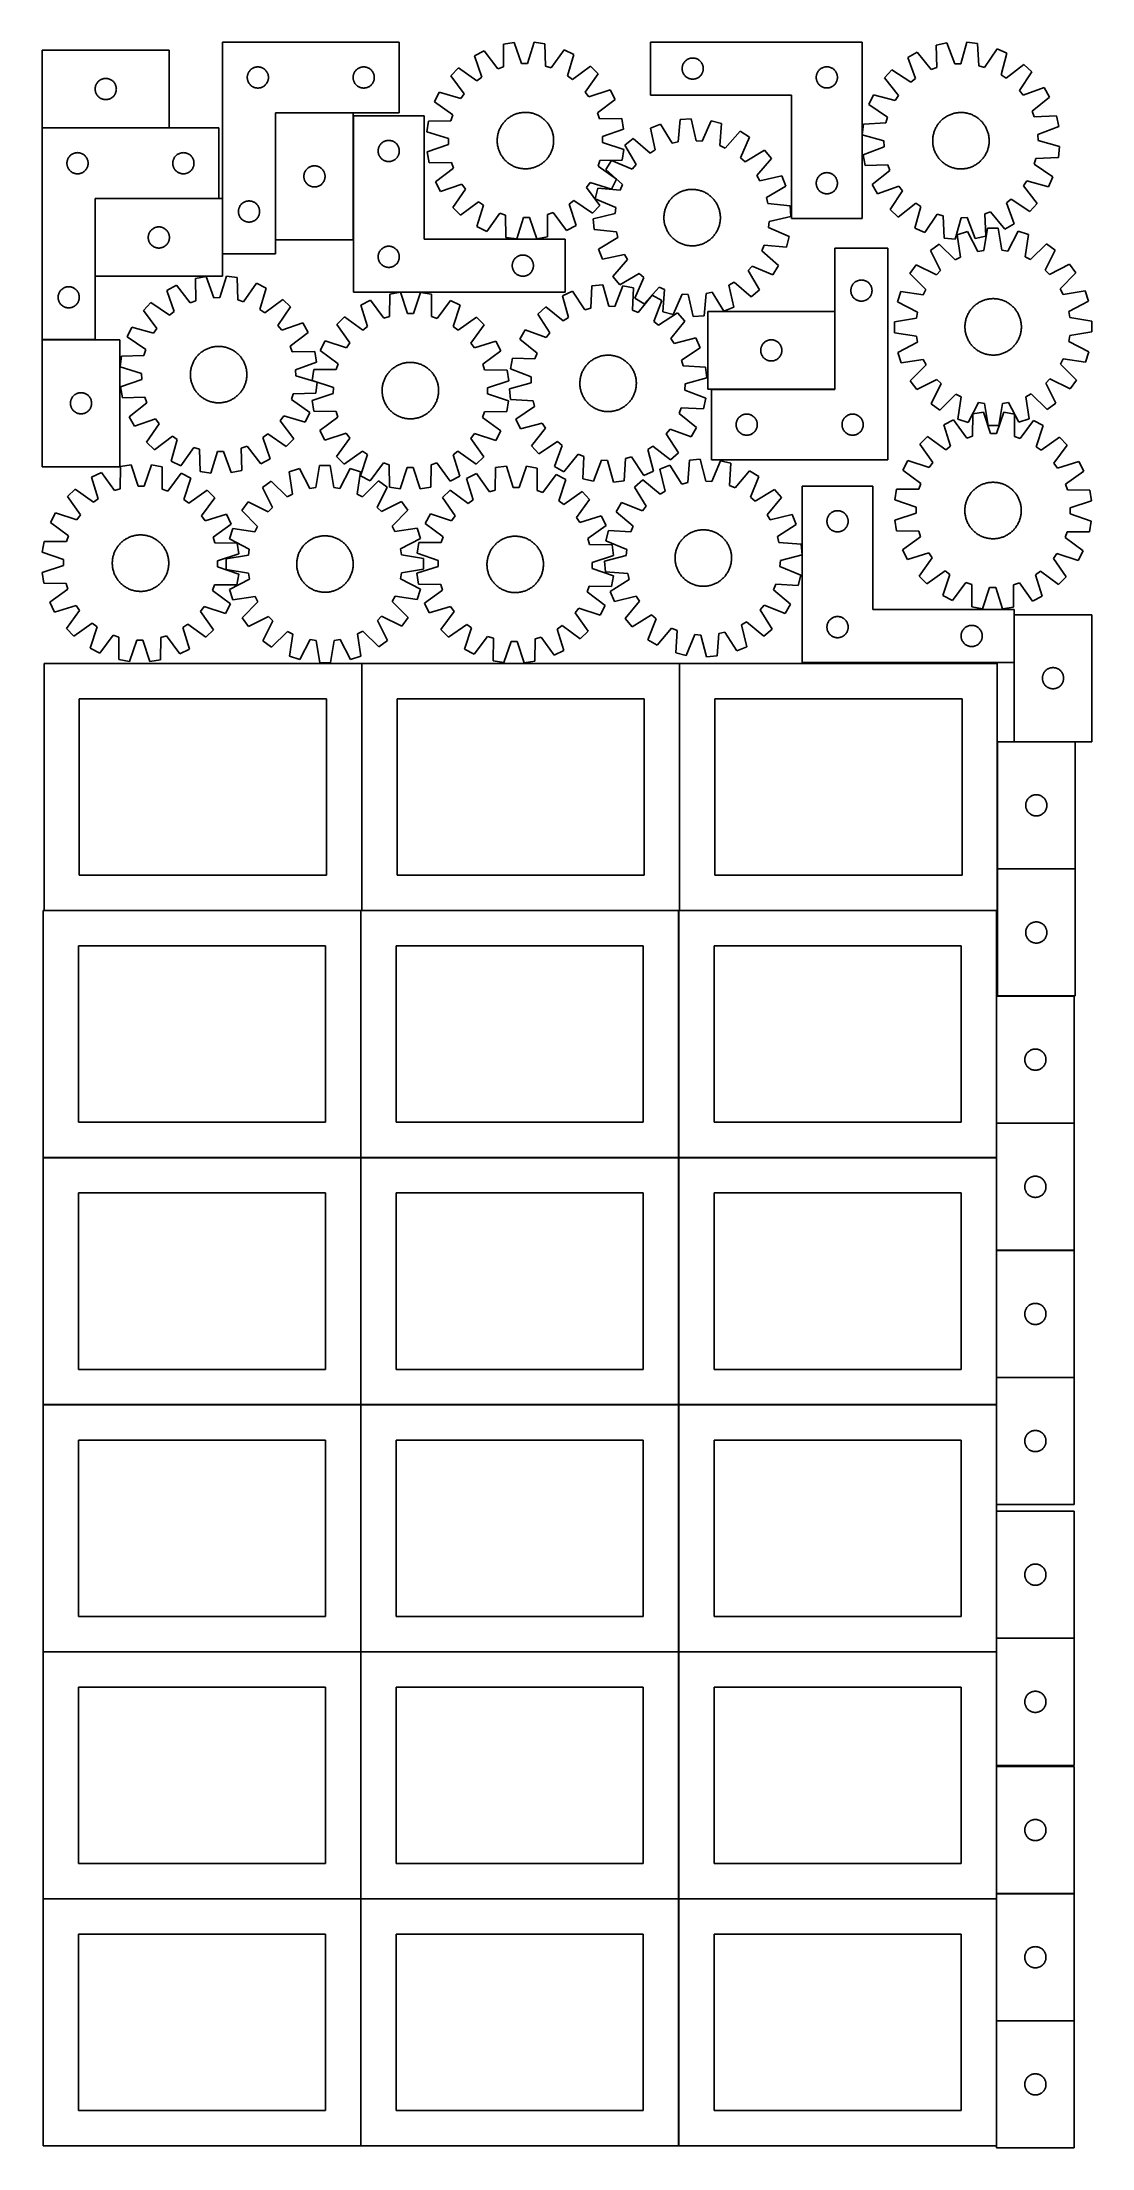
# Model space of a CAD drawing. Header units: millimetres. Extents: x 7 to 1493, y 9 to 2993.
import ezdxf

# ---------------------------------------------------------------- set-up
doc = ezdxf.new("R2010")
doc.units = ezdxf.units.MM
doc.layers.add('COMMON', color=5, linetype='CONTINUOUS', true_color=0x0000ff)
doc.layers.add('CUT', color=7, linetype='CONTINUOUS', true_color=0x000000)

msp = doc.modelspace()

# ---------------------------------------------------------------- linework, layer by layer
at = {"layer": 'COMMON'}
for p, q in [((6.624033, 2871.906207), (186.624033, 2871.906207)), ((337.17496, 2893.164556), (337.17496, 2713.164556)), ((447.274961, 2893.264557), (337.274961, 2893.264557)), ((447.374962, 2713.164556), (447.374962, 2889.191224)), ((81.724033, 2771.606206), (81.724033, 2661.606206)), ((256.624033, 2771.706207), (81.824034, 2771.706207)), ((1129.458714, 2501.535711), (1129.458714, 2611.535711)), ((81.624033, 2571.706207), (6.624033, 2571.706207)), ((954.558714, 2501.43571), (1129.358713, 2501.43571)), ((1383.350701, 2181.972525), (1383.350701, 2114.348606)), ((459.274233, 1762.823825), (459.274233, 2112.823825)), ((909.474234, 1762.823825), (909.474234, 2112.823825)), ((1359.674234, 2001.772524), (1359.674234, 1821.772524)), ((1383.450702, 2001.872524), (1469.774235, 2001.872524)), ((1359.674234, 1821.572523), (1359.674234, 1762.823825)), ((1469.774235, 1821.672524), (1359.774235, 1821.672524)), ((457.849575, 1762.723825), (9.174232, 1762.723825)), ((457.949576, 1412.623824), (457.949576, 1762.623824)), ((908.049576, 1762.723825), (459.374233, 1762.723825)), ((908.149577, 1412.623824), (908.149577, 1762.623824)), ((1358.249577, 1762.723825), (909.574234, 1762.723825)), ((1468.449578, 1641.472523), (1359.774235, 1641.472523)), ((1358.349577, 1641.372522), (1358.349577, 1461.372522)), ((1358.349577, 1461.172521), (1358.349577, 1412.623824)), ((1468.449578, 1461.272522), (1358.449578, 1461.272522)), ((457.849575, 1412.523824), (7.849575, 1412.523824)), ((457.949576, 1062.423823), (457.949576, 1412.423823)), ((908.049576, 1412.523824), (458.049576, 1412.523824)), ((908.149577, 1062.423823), (908.149577, 1412.423823)), ((1358.249577, 1412.523824), (908.249577, 1412.523824)), ((1358.349577, 1412.423823), (1358.349577, 1281.172521)), ((1358.349577, 1280.97252), (1358.349577, 1100.97252)), ((1468.449578, 1281.072521), (1358.449578, 1281.072521)), ((1358.349577, 1100.772519), (1358.349577, 1062.423823)), ((1468.449578, 1100.87252), (1358.449578, 1100.87252)), ((7.849575, 1062.323822), (457.849575, 1062.323822)), ((457.949576, 712.223822), (457.949576, 1062.223822)), ((458.049576, 1062.323822), (908.049576, 1062.323822)), ((908.149576, 1062.223822), (908.149576, 712.223822)), ((1358.249577, 1062.323823), (908.249577, 1062.323823)), ((1358.349577, 1062.223822), (1358.349577, 920.772519)), ((1358.349577, 911.408922), (1358.349577, 731.408922)), ((1358.349577, 731.208921), (1358.349577, 712.223822)), ((1358.449578, 731.308921), (1468.449578, 731.308921)), ((457.849575, 712.123822), (7.849575, 712.123822)), ((457.949576, 362.023821), (457.949576, 712.023821)), ((908.049576, 712.123822), (458.049576, 712.123822)), ((908.149577, 362.023821), (908.149577, 712.023821)), ((908.249577, 712.123821), (1358.249577, 712.123821)), ((1358.349577, 712.023821), (1358.349577, 551.208921)), ((1358.349577, 549.430681), (1358.349577, 369.430681)), ((457.849575, 361.923821), (7.849575, 361.923821)), ((457.949576, 11.82382), (457.949576, 361.82382)), ((908.049576, 361.923821), (458.049576, 361.923821)), ((908.149577, 11.82382), (908.149577, 361.82382)), ((1358.249577, 361.923821), (908.249577, 361.923821)), ((1358.349577, 361.82382), (1358.349577, 189.23068)), ((1468.449578, 369.330681), (1358.449578, 369.330681)), ((1358.349577, 189.030679), (1358.349577, 11.82382)), ((1358.449578, 189.130679), (1468.449578, 189.130679))]:
    msp.add_line(p, q, dxfattribs=at)
at = {"layer": 'CUT'}
for p, q in [((262.07496, 2993.364557), (262.07496, 2693.364557)), ((512.07496, 2993.364557), (262.07496, 2993.364557)), ((512.07496, 2893.364557), (512.07496, 2993.364557)), ((674.981133, 2992.973814), (659.818034, 2990.364025)), ((659.818034, 2990.364025), (660.067308, 2958.60064)), ((685.365501, 2962.954826), (674.981133, 2992.973814)), ((703.517431, 2993.355222), (693.939079, 2963.069418)), ((718.744864, 2991.151624), (703.517431, 2993.355222)), ((719.344608, 2959.392923), (718.744864, 2991.151624)), ((1168.061639, 2993.463447), (868.061639, 2993.463447)), ((868.061639, 2993.463447), (868.061639, 2918.463447)), ((1168.061639, 2743.463447), (1168.061639, 2993.463447)), ((1287.911279, 2992.273584), (1272.829375, 2989.229453)), ((1272.829375, 2989.229453), (1273.990651, 2957.486325)), ((1299.153379, 2962.565168), (1287.911279, 2992.273584)), ((1316.424858, 2993.474271), (1307.720131, 2962.925908)), ((1331.709288, 2991.708847), (1316.424858, 2993.474271)), ((1333.220755, 2959.980465), (1331.709288, 2991.708847)), ((186.624033, 2982.006208), (6.624033, 2982.006208)), ((6.624033, 2982.006208), (6.624033, 2872.006208)), ((186.624033, 2872.006208), (186.624033, 2982.006208)), ((301.605798, 2954.10684), (302.172679, 2954.631536)), ((302.172679, 2954.631536), (302.765818, 2955.126354)), ((302.765818, 2955.126354), (303.383644, 2955.589982)), ((303.383644, 2955.589982), (304.024517, 2956.02119)), ((304.024517, 2956.02119), (304.686739, 2956.418836)), ((304.686739, 2956.418836), (305.368553, 2956.781863)), ((305.368553, 2956.781863), (306.068152, 2957.10931)), ((306.068152, 2957.10931), (306.783679, 2957.400309)), ((306.783679, 2957.400309), (307.513238, 2957.654088)), ((307.513238, 2957.654088), (308.254894, 2957.869973)), ((308.254894, 2957.869973), (309.006679, 2958.047392)), ((309.006679, 2958.047392), (309.766602, 2958.185875)), ((309.766602, 2958.185875), (310.532645, 2958.285055)), ((310.532645, 2958.285055), (311.302779, 2958.344668)), ((311.302779, 2958.344668), (312.07496, 2958.364557)), ((312.07496, 2958.364557), (312.847142, 2958.344668)), ((312.847142, 2958.344668), (313.617275, 2958.285055)), ((313.617275, 2958.285055), (314.383319, 2958.185875)), ((314.383319, 2958.185875), (315.143241, 2958.047392)), ((315.143241, 2958.047392), (315.895027, 2957.869973)), ((315.895027, 2957.869973), (316.636683, 2957.654088)), ((316.636683, 2957.654088), (317.366242, 2957.400309)), ((317.366242, 2957.400309), (318.081769, 2957.10931)), ((318.081769, 2957.10931), (318.781367, 2956.781863)), ((318.781367, 2956.781863), (319.463181, 2956.418836)), ((319.463181, 2956.418836), (320.125403, 2956.02119)), ((320.125403, 2956.02119), (320.766277, 2955.589982)), ((320.766277, 2955.589982), (321.384103, 2955.126354)), ((321.384103, 2955.126354), (321.977242, 2954.631536)), ((321.977242, 2954.631536), (322.544123, 2954.10684)), ((451.605798, 2954.10684), (452.172679, 2954.631536)), ((452.172679, 2954.631536), (452.765818, 2955.126354)), ((452.765818, 2955.126354), (453.383644, 2955.589982)), ((453.383644, 2955.589982), (454.024517, 2956.02119)), ((454.024517, 2956.02119), (454.686739, 2956.418836)), ((454.686739, 2956.418836), (455.368553, 2956.781863)), ((455.368553, 2956.781863), (456.068152, 2957.10931)), ((456.068152, 2957.10931), (456.783679, 2957.400309)), ((456.783679, 2957.400309), (457.513238, 2957.654088)), ((457.513238, 2957.654088), (458.254894, 2957.869973)), ((458.254894, 2957.869973), (459.006679, 2958.047392)), ((459.006679, 2958.047392), (459.766602, 2958.185875)), ((459.766602, 2958.185875), (460.532645, 2958.285055)), ((460.532645, 2958.285055), (461.302779, 2958.344668)), ((461.302779, 2958.344668), (462.07496, 2958.364557)), ((462.07496, 2958.364557), (462.847142, 2958.344668)), ((462.847142, 2958.344668), (463.617275, 2958.285055)), ((463.617275, 2958.285055), (464.383319, 2958.185875)), ((464.383319, 2958.185875), (465.143241, 2958.047392)), ((465.143241, 2958.047392), (465.895027, 2957.869973)), ((465.895027, 2957.869973), (466.636683, 2957.654088)), ((466.636683, 2957.654088), (467.366242, 2957.400309)), ((467.366242, 2957.400309), (468.081769, 2957.10931)), ((468.081769, 2957.10931), (468.781367, 2956.781863)), ((468.781367, 2956.781863), (469.463181, 2956.418836)), ((469.463181, 2956.418836), (470.125403, 2956.02119)), ((470.125403, 2956.02119), (470.766277, 2955.589982)), ((470.766277, 2955.589982), (471.384103, 2955.126354)), ((471.384103, 2955.126354), (471.977242, 2954.631536)), ((471.977242, 2954.631536), (472.544123, 2954.10684)), ((596.319604, 2956.93359), (585.586395, 2945.909581)), ((622.365453, 2938.751497), (596.319604, 2956.93359)), ((632.796263, 2981.183083), (619.181769, 2974.015371)), ((619.181769, 2974.015371), (629.234268, 2943.883627)), ((651.948762, 2955.842275), (632.796263, 2981.183083)), ((660.067308, 2958.60064), (651.948762, 2955.842275)), ((693.939079, 2963.069418), (685.365501, 2962.954826)), ((727.533976, 2956.852525), (719.344608, 2959.392923)), ((746.002358, 2982.696163), (727.533976, 2956.852525)), ((759.803558, 2975.894881), (746.002358, 2982.696163)), ((750.55997, 2945.505231), (759.803558, 2975.894881)), ((783.114095, 2959.430231), (757.563496, 2940.558515)), ((794.138104, 2948.697022), (783.114095, 2959.430231)), ((913.061639, 2955.963447), (913.081528, 2956.735628)), ((913.081528, 2955.191265), (913.061639, 2955.963447)), ((913.081528, 2956.735628), (913.141141, 2957.505762)), ((913.141141, 2954.421132), (913.081528, 2955.191265)), ((913.141141, 2957.505762), (913.240321, 2958.271805)), ((913.240321, 2958.271805), (913.378804, 2959.031728)), ((913.378804, 2959.031728), (913.556224, 2959.783513)), ((913.556224, 2959.783513), (913.772109, 2960.525169)), ((913.772109, 2960.525169), (914.025887, 2961.254728)), ((914.025887, 2961.254728), (914.316886, 2961.970255)), ((914.316886, 2961.970255), (914.644333, 2962.669853)), ((914.644333, 2962.669853), (915.007361, 2963.351668)), ((915.007361, 2963.351668), (915.405006, 2964.013889)), ((915.405006, 2964.013889), (915.836214, 2964.654763)), ((915.836214, 2964.654763), (916.299842, 2965.272589)), ((916.299842, 2965.272589), (916.794661, 2965.865728)), ((916.794661, 2965.865728), (917.319357, 2966.432609)), ((917.319357, 2966.432609), (917.872539, 2966.971727)), ((917.872539, 2966.971727), (918.452742, 2967.481653)), ((918.452742, 2967.481653), (919.058425, 2967.961035)), ((919.058425, 2967.961035), (919.687984, 2968.408602)), ((919.687984, 2968.408602), (920.339747, 2968.823166)), ((920.339747, 2968.823166), (921.011988, 2969.203629)), ((921.011988, 2969.203629), (921.702924, 2969.548981)), ((921.702924, 2969.548981), (922.410721, 2969.858306)), ((922.410721, 2969.858306), (923.133504, 2970.130785)), ((923.133504, 2970.130785), (923.869355, 2970.365695)), ((923.869355, 2970.365695), (924.616323, 2970.562412)), ((924.616323, 2970.562412), (925.372428, 2970.720416)), ((925.372428, 2970.720416), (926.135664, 2970.839287)), ((926.135664, 2970.839287), (926.904008, 2970.918709)), ((926.904008, 2970.918709), (927.675421, 2970.958474)), ((927.675421, 2970.958474), (928.447858, 2970.958474)), ((928.447858, 2970.958474), (929.219271, 2970.918709)), ((929.219271, 2970.918709), (929.987615, 2970.839287)), ((929.987615, 2970.839287), (930.750851, 2970.720416)), ((930.750851, 2970.720416), (931.506956, 2970.562412)), ((931.506956, 2970.562412), (932.253924, 2970.365695)), ((932.253924, 2970.365695), (932.989775, 2970.130785)), ((932.989775, 2970.130785), (933.712558, 2969.858306)), ((933.712558, 2969.858306), (934.420355, 2969.548981)), ((934.420355, 2969.548981), (935.111291, 2969.203629)), ((935.111291, 2969.203629), (935.783532, 2968.823166)), ((935.783532, 2968.823166), (936.435295, 2968.408602)), ((936.435295, 2968.408602), (937.064854, 2967.961035)), ((937.064854, 2967.961035), (937.670537, 2967.481653)), ((937.670537, 2967.481653), (938.25074, 2966.971727)), ((938.25074, 2966.971727), (938.803922, 2966.432609)), ((938.803922, 2966.432609), (939.328618, 2965.865728)), ((939.328618, 2965.865728), (939.823437, 2965.272589)), ((939.823437, 2965.272589), (940.287065, 2964.654763)), ((940.287065, 2964.654763), (940.718273, 2964.013889)), ((940.718273, 2964.013889), (941.115918, 2963.351668)), ((941.115918, 2963.351668), (941.478946, 2962.669853)), ((941.478946, 2962.669853), (941.806393, 2961.970255)), ((941.806393, 2961.970255), (942.097392, 2961.254728)), ((942.097392, 2961.254728), (942.35117, 2960.525169)), ((942.35117, 2960.525169), (942.567055, 2959.783513)), ((942.567055, 2959.783513), (942.744475, 2959.031728)), ((942.744475, 2959.031728), (942.882958, 2958.271805)), ((942.882958, 2958.271805), (942.982138, 2957.505762)), ((942.982138, 2957.505762), (943.041751, 2956.735628)), ((943.041751, 2955.191265), (942.982138, 2954.421132)), ((943.041751, 2956.735628), (943.061639, 2955.963447)), ((943.061639, 2955.963447), (943.041751, 2955.191265)), ((1107.872539, 2954.471727), (1108.452742, 2954.981653)), ((1108.452742, 2954.981653), (1109.058425, 2955.461035)), ((1109.058425, 2955.461035), (1109.687984, 2955.908602)), ((1109.687984, 2955.908602), (1110.339747, 2956.323166)), ((1110.339747, 2956.323166), (1111.011988, 2956.703629)), ((1111.011988, 2956.703629), (1111.702924, 2957.048981)), ((1111.702924, 2957.048981), (1112.410721, 2957.358306)), ((1112.410721, 2957.358306), (1113.133504, 2957.630785)), ((1113.133504, 2957.630785), (1113.869355, 2957.865695)), ((1113.869355, 2957.865695), (1114.616323, 2958.062412)), ((1114.616323, 2958.062412), (1115.372428, 2958.220416)), ((1115.372428, 2958.220416), (1116.135664, 2958.339287)), ((1116.135664, 2958.339287), (1116.904008, 2958.418709)), ((1116.904008, 2958.418709), (1117.675421, 2958.458474)), ((1117.675421, 2958.458474), (1118.447858, 2958.458474)), ((1118.447858, 2958.458474), (1119.219271, 2958.418709)), ((1119.219271, 2958.418709), (1119.987615, 2958.339287)), ((1119.987615, 2958.339287), (1120.750851, 2958.220416)), ((1120.750851, 2958.220416), (1121.506956, 2958.062412)), ((1121.506956, 2958.062412), (1122.253924, 2957.865695)), ((1122.253924, 2957.865695), (1122.989775, 2957.630785)), ((1122.989775, 2957.630785), (1123.712558, 2957.358306)), ((1123.712558, 2957.358306), (1124.420355, 2957.048981)), ((1124.420355, 2957.048981), (1125.111291, 2956.703629)), ((1125.111291, 2956.703629), (1125.783532, 2956.323166)), ((1125.783532, 2956.323166), (1126.435295, 2955.908602)), ((1126.435295, 2955.908602), (1127.064854, 2955.461035)), ((1127.064854, 2955.461035), (1127.670537, 2954.981653)), ((1127.670537, 2954.981653), (1128.25074, 2954.471727)), ((1246.082383, 2979.276351), (1232.679329, 2971.720646)), ((1232.679329, 2971.720646), (1243.592934, 2941.889991)), ((1265.954661, 2954.495969), (1246.082383, 2979.276351)), ((1273.990651, 2957.486325), (1265.954661, 2954.495969)), ((1307.720131, 2962.925908), (1299.153379, 2962.565168)), ((1341.479695, 2957.676277), (1333.220755, 2959.980465)), ((1359.198346, 2984.039588), (1341.479695, 2957.676277)), ((1373.189158, 2977.637421), (1359.198346, 2984.039588)), ((1364.822039, 2946.994868), (1373.189158, 2977.637421)), ((1396.962874, 2961.848937), (1371.964724, 2942.251302)), ((1408.290548, 2951.436715), (1396.962874, 2961.848937)), ((81.624033, 2927.006208), (81.643922, 2927.77839)), ((81.643922, 2926.234027), (81.624033, 2927.006208)), ((81.643922, 2927.77839), (81.703535, 2928.548523)), ((81.703535, 2925.463893), (81.643922, 2926.234027)), ((81.703535, 2928.548523), (81.802715, 2929.314567)), ((81.802715, 2924.69785), (81.703535, 2925.463893)), ((81.802715, 2929.314567), (81.941198, 2930.074489)), ((81.941198, 2930.074489), (82.118617, 2930.826275)), ((82.118617, 2930.826275), (82.334503, 2931.567931)), ((82.334503, 2931.567931), (82.588281, 2932.29749)), ((82.588281, 2932.29749), (82.87928, 2933.013017)), ((82.87928, 2933.013017), (83.206727, 2933.712615)), ((83.206727, 2933.712615), (83.569755, 2934.394429)), ((83.569755, 2934.394429), (83.9674, 2935.056651)), ((83.9674, 2935.056651), (84.398608, 2935.697525)), ((84.398608, 2935.697525), (84.862236, 2936.315351)), ((84.862236, 2936.315351), (85.357054, 2936.90849)), ((85.357054, 2936.90849), (85.88175, 2937.475371)), ((85.88175, 2937.475371), (86.434933, 2938.014489)), ((86.434933, 2938.014489), (87.015136, 2938.524415)), ((87.015136, 2938.524415), (87.620819, 2939.003797)), ((87.620819, 2939.003797), (88.250377, 2939.451364)), ((88.250377, 2939.451364), (88.902141, 2939.865928)), ((88.902141, 2939.865928), (89.574382, 2940.24639)), ((89.574382, 2940.24639), (90.265317, 2940.591742)), ((90.265317, 2940.591742), (90.973115, 2940.901068)), ((90.973115, 2940.901068), (91.695898, 2941.173547)), ((91.695898, 2941.173547), (92.431749, 2941.408456)), ((92.431749, 2941.408456), (93.178717, 2941.605174)), ((93.178717, 2941.605174), (93.934822, 2941.763178)), ((93.934822, 2941.763178), (94.698058, 2941.882048)), ((94.698058, 2941.882048), (95.466401, 2941.961471)), ((95.466401, 2941.961471), (96.237815, 2942.001235)), ((96.237815, 2942.001235), (97.010252, 2942.001235)), ((97.010252, 2942.001235), (97.781665, 2941.961471)), ((97.781665, 2941.961471), (98.550009, 2941.882048)), ((98.550009, 2941.882048), (99.313245, 2941.763178)), ((99.313245, 2941.763178), (100.069349, 2941.605174)), ((100.069349, 2941.605174), (100.816318, 2941.408456)), ((100.816318, 2941.408456), (101.552169, 2941.173547)), ((101.552169, 2941.173547), (102.274952, 2940.901068)), ((102.274952, 2940.901068), (102.982749, 2940.591742)), ((102.982749, 2940.591742), (103.673684, 2940.24639)), ((103.673684, 2940.24639), (104.345925, 2939.865928)), ((104.345925, 2939.865928), (104.997689, 2939.451364)), ((104.997689, 2939.451364), (105.627248, 2939.003797)), ((105.627248, 2939.003797), (106.232931, 2938.524415)), ((106.232931, 2938.524415), (106.813133, 2938.014489)), ((106.813133, 2938.014489), (107.366316, 2937.475371)), ((107.366316, 2937.475371), (107.891012, 2936.90849)), ((107.891012, 2936.90849), (108.38583, 2936.315351)), ((108.38583, 2936.315351), (108.849458, 2935.697525)), ((108.849458, 2935.697525), (109.280667, 2935.056651)), ((109.280667, 2935.056651), (109.678312, 2934.394429)), ((109.678312, 2934.394429), (110.04134, 2933.712615)), ((110.04134, 2933.712615), (110.368787, 2933.013017)), ((110.368787, 2933.013017), (110.659786, 2932.29749)), ((110.659786, 2932.29749), (110.913564, 2931.567931)), ((110.913564, 2931.567931), (111.129449, 2930.826275)), ((111.129449, 2930.826275), (111.306869, 2930.074489)), ((111.306869, 2930.074489), (111.445352, 2929.314567)), ((111.445352, 2929.314567), (111.544531, 2928.548523)), ((111.544531, 2925.463893), (111.445352, 2924.69785)), ((111.544531, 2928.548523), (111.604145, 2927.77839)), ((111.604145, 2926.234027), (111.544531, 2925.463893)), ((111.604145, 2927.77839), (111.624033, 2927.006208)), ((111.624033, 2927.006208), (111.604145, 2926.234027)), ((297.079933, 2943.750776), (297.119697, 2944.522189)), ((297.079933, 2942.978338), (297.079933, 2943.750776)), ((297.119697, 2942.206925), (297.079933, 2942.978338)), ((297.119697, 2944.522189), (297.19912, 2945.290532)), ((297.19912, 2941.438582), (297.119697, 2942.206925)), ((297.19912, 2945.290532), (297.317991, 2946.053768)), ((297.317991, 2940.675346), (297.19912, 2941.438582)), ((297.317991, 2946.053768), (297.475995, 2946.809873)), ((297.475995, 2939.919241), (297.317991, 2940.675346)), ((297.475995, 2946.809873), (297.672712, 2947.556841)), ((297.672712, 2939.172272), (297.475995, 2939.919241)), ((297.672712, 2947.556841), (297.907622, 2948.292693)), ((297.907622, 2938.436421), (297.672712, 2939.172272)), ((297.907622, 2948.292693), (298.180101, 2949.015475)), ((298.180101, 2937.713639), (297.907622, 2938.436421)), ((298.180101, 2949.015475), (298.489426, 2949.723273)), ((298.489426, 2937.005841), (298.180101, 2937.713639)), ((298.489426, 2949.723273), (298.834778, 2950.414208)), ((298.834778, 2936.314906), (298.489426, 2937.005841)), ((298.834778, 2950.414208), (299.215241, 2951.086449)), ((299.215241, 2935.642665), (298.834778, 2936.314906)), ((299.215241, 2951.086449), (299.629805, 2951.738213)), ((299.629805, 2934.990901), (299.215241, 2935.642665)), ((299.629805, 2951.738213), (300.077372, 2952.367771)), ((300.077372, 2934.361343), (299.629805, 2934.990901)), ((300.077372, 2952.367771), (300.556754, 2952.973455)), ((300.556754, 2933.755659), (300.077372, 2934.361343)), ((300.556754, 2952.973455), (301.06668, 2953.553657)), ((301.06668, 2933.175457), (300.556754, 2933.755659)), ((301.06668, 2953.553657), (301.605798, 2954.10684)), ((301.605798, 2932.622274), (301.06668, 2933.175457)), ((302.172679, 2932.097578), (301.605798, 2932.622274)), ((302.765818, 2931.60276), (302.172679, 2932.097578)), ((303.383644, 2931.139132), (302.765818, 2931.60276)), ((304.024517, 2930.707924), (303.383644, 2931.139132)), ((304.686739, 2930.310278), (304.024517, 2930.707924)), ((305.368553, 2929.947251), (304.686739, 2930.310278)), ((306.068152, 2929.619803), (305.368553, 2929.947251)), ((306.783679, 2929.328805), (306.068152, 2929.619803)), ((307.513238, 2929.075026), (306.783679, 2929.328805)), ((308.254894, 2928.859141), (307.513238, 2929.075026)), ((309.006679, 2928.681722), (308.254894, 2928.859141)), ((309.766602, 2928.543238), (309.006679, 2928.681722)), ((310.532645, 2928.444059), (309.766602, 2928.543238)), ((311.302779, 2928.384446), (310.532645, 2928.444059)), ((312.07496, 2928.364557), (311.302779, 2928.384446)), ((312.847142, 2928.384446), (312.07496, 2928.364557)), ((313.617275, 2928.444059), (312.847142, 2928.384446)), ((314.383319, 2928.543238), (313.617275, 2928.444059)), ((315.143241, 2928.681722), (314.383319, 2928.543238)), ((315.895027, 2928.859141), (315.143241, 2928.681722)), ((316.636683, 2929.075026), (315.895027, 2928.859141)), ((317.366242, 2929.328805), (316.636683, 2929.075026)), ((318.081769, 2929.619803), (317.366242, 2929.328805)), ((318.781367, 2929.947251), (318.081769, 2929.619803)), ((319.463181, 2930.310278), (318.781367, 2929.947251)), ((320.125403, 2930.707924), (319.463181, 2930.310278)), ((320.766277, 2931.139132), (320.125403, 2930.707924)), ((321.384103, 2931.60276), (320.766277, 2931.139132)), ((321.977242, 2932.097578), (321.384103, 2931.60276)), ((322.544123, 2932.622274), (321.977242, 2932.097578)), ((322.544123, 2954.10684), (323.083241, 2953.553657)), ((323.083241, 2933.175457), (322.544123, 2932.622274)), ((323.083241, 2953.553657), (323.593167, 2952.973455)), ((323.593167, 2933.755659), (323.083241, 2933.175457)), ((323.593167, 2952.973455), (324.072549, 2952.367771)), ((324.072549, 2934.361343), (323.593167, 2933.755659)), ((324.072549, 2952.367771), (324.520116, 2951.738213)), ((324.520116, 2934.990901), (324.072549, 2934.361343)), ((324.520116, 2951.738213), (324.93468, 2951.086449)), ((324.93468, 2935.642665), (324.520116, 2934.990901)), ((324.93468, 2951.086449), (325.315142, 2950.414208)), ((325.315142, 2936.314906), (324.93468, 2935.642665)), ((325.315142, 2950.414208), (325.660494, 2949.723273)), ((325.660494, 2937.005841), (325.315142, 2936.314906)), ((325.660494, 2949.723273), (325.96982, 2949.015475)), ((325.96982, 2937.713639), (325.660494, 2937.005841)), ((325.96982, 2949.015475), (326.242299, 2948.292693)), ((326.242299, 2938.436421), (325.96982, 2937.713639)), ((326.242299, 2948.292693), (326.477208, 2947.556841)), ((326.477208, 2939.172272), (326.242299, 2938.436421)), ((326.477208, 2947.556841), (326.673926, 2946.809873)), ((326.673926, 2939.919241), (326.477208, 2939.172272)), ((326.673926, 2946.809873), (326.83193, 2946.053768)), ((326.83193, 2940.675346), (326.673926, 2939.919241)), ((326.83193, 2946.053768), (326.950801, 2945.290532)), ((326.950801, 2941.438582), (326.83193, 2940.675346)), ((326.950801, 2945.290532), (327.030223, 2944.522189)), ((327.030223, 2942.206925), (326.950801, 2941.438582)), ((327.030223, 2944.522189), (327.069987, 2943.750776)), ((327.069987, 2942.978338), (327.030223, 2942.206925)), ((327.069987, 2943.750776), (327.069987, 2942.978338)), ((447.079933, 2943.750776), (447.119697, 2944.522189)), ((447.079933, 2942.978338), (447.079933, 2943.750776)), ((447.119697, 2942.206925), (447.079933, 2942.978338)), ((447.119697, 2944.522189), (447.19912, 2945.290532)), ((447.19912, 2941.438582), (447.119697, 2942.206925)), ((447.19912, 2945.290532), (447.317991, 2946.053768)), ((447.317991, 2940.675346), (447.19912, 2941.438582)), ((447.317991, 2946.053768), (447.475995, 2946.809873)), ((447.475995, 2939.919241), (447.317991, 2940.675346)), ((447.475995, 2946.809873), (447.672712, 2947.556841)), ((447.672712, 2939.172272), (447.475995, 2939.919241)), ((447.672712, 2947.556841), (447.907622, 2948.292693)), ((447.907622, 2938.436421), (447.672712, 2939.172272)), ((447.907622, 2948.292693), (448.180101, 2949.015475)), ((448.180101, 2937.713639), (447.907622, 2938.436421)), ((448.180101, 2949.015475), (448.489426, 2949.723273)), ((448.489426, 2937.005841), (448.180101, 2937.713639)), ((448.489426, 2949.723273), (448.834778, 2950.414208)), ((448.834778, 2936.314906), (448.489426, 2937.005841)), ((448.834778, 2950.414208), (449.215241, 2951.086449)), ((449.215241, 2935.642665), (448.834778, 2936.314906)), ((449.215241, 2951.086449), (449.629805, 2951.738213)), ((449.629805, 2934.990901), (449.215241, 2935.642665)), ((449.629805, 2951.738213), (450.077372, 2952.367771)), ((450.077372, 2934.361343), (449.629805, 2934.990901)), ((450.077372, 2952.367771), (450.556754, 2952.973455)), ((450.556754, 2933.755659), (450.077372, 2934.361343)), ((450.556754, 2952.973455), (451.06668, 2953.553657)), ((451.06668, 2933.175457), (450.556754, 2933.755659)), ((451.06668, 2953.553657), (451.605798, 2954.10684)), ((451.605798, 2932.622274), (451.06668, 2933.175457)), ((452.172679, 2932.097578), (451.605798, 2932.622274)), ((452.765818, 2931.60276), (452.172679, 2932.097578)), ((453.383644, 2931.139132), (452.765818, 2931.60276)), ((454.024517, 2930.707924), (453.383644, 2931.139132)), ((454.686739, 2930.310278), (454.024517, 2930.707924)), ((455.368553, 2929.947251), (454.686739, 2930.310278)), ((456.068152, 2929.619803), (455.368553, 2929.947251)), ((456.783679, 2929.328805), (456.068152, 2929.619803)), ((457.513238, 2929.075026), (456.783679, 2929.328805)), ((458.254894, 2928.859141), (457.513238, 2929.075026)), ((459.006679, 2928.681722), (458.254894, 2928.859141)), ((459.766602, 2928.543238), (459.006679, 2928.681722)), ((460.532645, 2928.444059), (459.766602, 2928.543238)), ((461.302779, 2928.384446), (460.532645, 2928.444059)), ((462.07496, 2928.364557), (461.302779, 2928.384446)), ((462.847142, 2928.384446), (462.07496, 2928.364557)), ((463.617275, 2928.444059), (462.847142, 2928.384446)), ((464.383319, 2928.543238), (463.617275, 2928.444059)), ((465.143241, 2928.681722), (464.383319, 2928.543238)), ((465.895027, 2928.859141), (465.143241, 2928.681722)), ((466.636683, 2929.075026), (465.895027, 2928.859141)), ((467.366242, 2929.328805), (466.636683, 2929.075026)), ((468.081769, 2929.619803), (467.366242, 2929.328805)), ((468.781367, 2929.947251), (468.081769, 2929.619803)), ((469.463181, 2930.310278), (468.781367, 2929.947251)), ((470.125403, 2930.707924), (469.463181, 2930.310278)), ((470.766277, 2931.139132), (470.125403, 2930.707924)), ((471.384103, 2931.60276), (470.766277, 2931.139132)), ((471.977242, 2932.097578), (471.384103, 2931.60276)), ((472.544123, 2932.622274), (471.977242, 2932.097578)), ((472.544123, 2954.10684), (473.083241, 2953.553657)), ((473.083241, 2933.175457), (472.544123, 2932.622274)), ((473.083241, 2953.553657), (473.593167, 2952.973455)), ((473.593167, 2933.755659), (473.083241, 2933.175457)), ((473.593167, 2952.973455), (474.072549, 2952.367771)), ((474.072549, 2934.361343), (473.593167, 2933.755659)), ((474.072549, 2952.367771), (474.520116, 2951.738213)), ((474.520116, 2934.990901), (474.072549, 2934.361343)), ((474.520116, 2951.738213), (474.93468, 2951.086449)), ((474.93468, 2935.642665), (474.520116, 2934.990901)), ((474.93468, 2951.086449), (475.315142, 2950.414208)), ((475.315142, 2936.314906), (474.93468, 2935.642665)), ((475.315142, 2950.414208), (475.660494, 2949.723273)), ((475.660494, 2937.005841), (475.315142, 2936.314906)), ((475.660494, 2949.723273), (475.96982, 2949.015475)), ((475.96982, 2937.713639), (475.660494, 2937.005841)), ((475.96982, 2949.015475), (476.242299, 2948.292693)), ((476.242299, 2938.436421), (475.96982, 2937.713639)), ((476.242299, 2948.292693), (476.477208, 2947.556841)), ((476.477208, 2939.172272), (476.242299, 2938.436421)), ((476.477208, 2947.556841), (476.673926, 2946.809873)), ((476.673926, 2939.919241), (476.477208, 2939.172272)), ((476.673926, 2946.809873), (476.83193, 2946.053768)), ((476.83193, 2940.675346), (476.673926, 2939.919241)), ((476.83193, 2946.053768), (476.950801, 2945.290532)), ((476.950801, 2941.438582), (476.83193, 2940.675346)), ((476.950801, 2945.290532), (477.030223, 2944.522189)), ((477.030223, 2942.206925), (476.950801, 2941.438582)), ((477.030223, 2944.522189), (477.069987, 2943.750776)), ((477.069987, 2942.978338), (477.030223, 2942.206925)), ((477.069987, 2943.750776), (477.069987, 2942.978338)), ((585.586395, 2945.909581), (604.458111, 2920.358982)), ((629.234268, 2943.883627), (622.365453, 2938.751497)), ((757.563496, 2940.558515), (750.55997, 2945.505231)), ((775.956011, 2922.651173), (794.138104, 2948.697022)), ((811.219885, 2925.834857), (781.088141, 2915.782358)), ((818.387597, 2912.220363), (811.219885, 2925.834857)), ((913.240321, 2953.655088), (913.141141, 2954.421132)), ((913.378804, 2952.895166), (913.240321, 2953.655088)), ((913.556224, 2952.14338), (913.378804, 2952.895166)), ((913.772109, 2951.401724), (913.556224, 2952.14338)), ((914.025887, 2950.672165), (913.772109, 2951.401724)), ((914.316886, 2949.956638), (914.025887, 2950.672165)), ((914.644333, 2949.25704), (914.316886, 2949.956638)), ((915.007361, 2948.575226), (914.644333, 2949.25704)), ((915.405006, 2947.913004), (915.007361, 2948.575226)), ((915.836214, 2947.27213), (915.405006, 2947.913004)), ((916.299842, 2946.654304), (915.836214, 2947.27213)), ((916.794661, 2946.061165), (916.299842, 2946.654304)), ((917.319357, 2945.494284), (916.794661, 2946.061165)), ((917.872539, 2944.955166), (917.319357, 2945.494284)), ((918.452742, 2944.44524), (917.872539, 2944.955166)), ((919.058425, 2943.965858), (918.452742, 2944.44524)), ((919.687984, 2943.518291), (919.058425, 2943.965858)), ((920.339747, 2943.103727), (919.687984, 2943.518291)), ((921.011988, 2942.723265), (920.339747, 2943.103727)), ((921.702924, 2942.377913), (921.011988, 2942.723265)), ((922.410721, 2942.068587), (921.702924, 2942.377913)), ((923.133504, 2941.796108), (922.410721, 2942.068587)), ((923.869355, 2941.561198), (923.133504, 2941.796108)), ((924.616323, 2941.364481), (923.869355, 2941.561198)), ((925.372428, 2941.206477), (924.616323, 2941.364481)), ((926.135664, 2941.087606), (925.372428, 2941.206477)), ((926.904008, 2941.008184), (926.135664, 2941.087606)), ((927.675421, 2940.96842), (926.904008, 2941.008184)), ((928.447858, 2940.96842), (927.675421, 2940.96842)), ((929.219271, 2941.008184), (928.447858, 2940.96842)), ((929.987615, 2941.087606), (929.219271, 2941.008184)), ((930.750851, 2941.206477), (929.987615, 2941.087606)), ((931.506956, 2941.364481), (930.750851, 2941.206477)), ((932.253924, 2941.561198), (931.506956, 2941.364481)), ((932.989775, 2941.796108), (932.253924, 2941.561198)), ((933.712558, 2942.068587), (932.989775, 2941.796108)), ((934.420355, 2942.377913), (933.712558, 2942.068587)), ((935.111291, 2942.723265), (934.420355, 2942.377913)), ((935.783532, 2943.103727), (935.111291, 2942.723265)), ((936.435295, 2943.518291), (935.783532, 2943.103727)), ((937.064854, 2943.965858), (936.435295, 2943.518291)), ((937.670537, 2944.44524), (937.064854, 2943.965858)), ((938.25074, 2944.955166), (937.670537, 2944.44524)), ((938.803922, 2945.494284), (938.25074, 2944.955166)), ((939.328618, 2946.061165), (938.803922, 2945.494284)), ((939.823437, 2946.654304), (939.328618, 2946.061165)), ((940.287065, 2947.27213), (939.823437, 2946.654304)), ((940.718273, 2947.913004), (940.287065, 2947.27213)), ((941.115918, 2948.575226), (940.718273, 2947.913004)), ((941.478946, 2949.25704), (941.115918, 2948.575226)), ((941.806393, 2949.956638), (941.478946, 2949.25704)), ((942.097392, 2950.672165), (941.806393, 2949.956638)), ((942.35117, 2951.401724), (942.097392, 2950.672165)), ((942.567055, 2952.14338), (942.35117, 2951.401724)), ((942.744475, 2952.895166), (942.567055, 2952.14338)), ((942.882958, 2953.655088), (942.744475, 2952.895166)), ((942.982138, 2954.421132), (942.882958, 2953.655088)), ((1103.061639, 2943.463447), (1103.081528, 2944.235628)), ((1103.081528, 2942.691265), (1103.061639, 2943.463447)), ((1103.081528, 2944.235628), (1103.141141, 2945.005762)), ((1103.141141, 2941.921132), (1103.081528, 2942.691265)), ((1103.141141, 2945.005762), (1103.240321, 2945.771805)), ((1103.240321, 2941.155088), (1103.141141, 2941.921132)), ((1103.240321, 2945.771805), (1103.378804, 2946.531728)), ((1103.378804, 2940.395166), (1103.240321, 2941.155088)), ((1103.378804, 2946.531728), (1103.556224, 2947.283513)), ((1103.556224, 2939.64338), (1103.378804, 2940.395166)), ((1103.556224, 2947.283513), (1103.772109, 2948.025169)), ((1103.772109, 2938.901724), (1103.556224, 2939.64338)), ((1103.772109, 2948.025169), (1104.025887, 2948.754728)), ((1104.025887, 2938.172165), (1103.772109, 2938.901724)), ((1104.025887, 2948.754728), (1104.316886, 2949.470255)), ((1104.316886, 2937.456638), (1104.025887, 2938.172165)), ((1104.316886, 2949.470255), (1104.644333, 2950.169853)), ((1104.644333, 2936.75704), (1104.316886, 2937.456638)), ((1104.644333, 2950.169853), (1105.007361, 2950.851668)), ((1105.007361, 2936.075226), (1104.644333, 2936.75704)), ((1105.007361, 2950.851668), (1105.405006, 2951.513889)), ((1105.405006, 2935.413004), (1105.007361, 2936.075226)), ((1105.405006, 2951.513889), (1105.836214, 2952.154763)), ((1105.836214, 2934.77213), (1105.405006, 2935.413004)), ((1105.836214, 2952.154763), (1106.299842, 2952.772589)), ((1106.299842, 2934.154304), (1105.836214, 2934.77213)), ((1106.299842, 2952.772589), (1106.794661, 2953.365728)), ((1106.794661, 2933.561165), (1106.299842, 2934.154304)), ((1106.794661, 2953.365728), (1107.319357, 2953.932609)), ((1107.319357, 2932.994284), (1106.794661, 2933.561165)), ((1107.319357, 2953.932609), (1107.872539, 2954.471727)), ((1107.872539, 2932.455166), (1107.319357, 2932.994284)), ((1108.452742, 2931.94524), (1107.872539, 2932.455166)), ((1109.058425, 2931.465858), (1108.452742, 2931.94524)), ((1109.687984, 2931.018291), (1109.058425, 2931.465858)), ((1110.339747, 2930.603727), (1109.687984, 2931.018291)), ((1111.011988, 2930.223265), (1110.339747, 2930.603727)), ((1111.702924, 2929.877913), (1111.011988, 2930.223265)), ((1112.410721, 2929.568587), (1111.702924, 2929.877913)), ((1113.133504, 2929.296108), (1112.410721, 2929.568587)), ((1113.869355, 2929.061198), (1113.133504, 2929.296108)), ((1114.616323, 2928.864481), (1113.869355, 2929.061198)), ((1115.372428, 2928.706477), (1114.616323, 2928.864481)), ((1116.135664, 2928.587606), (1115.372428, 2928.706477)), ((1116.904008, 2928.508184), (1116.135664, 2928.587606)), ((1117.675421, 2928.46842), (1116.904008, 2928.508184)), ((1118.447858, 2928.46842), (1117.675421, 2928.46842)), ((1119.219271, 2928.508184), (1118.447858, 2928.46842)), ((1119.987615, 2928.587606), (1119.219271, 2928.508184)), ((1120.750851, 2928.706477), (1119.987615, 2928.587606)), ((1121.506956, 2928.864481), (1120.750851, 2928.706477)), ((1122.253924, 2929.061198), (1121.506956, 2928.864481)), ((1122.989775, 2929.296108), (1122.253924, 2929.061198)), ((1123.712558, 2929.568587), (1122.989775, 2929.296108)), ((1124.420355, 2929.877913), (1123.712558, 2929.568587)), ((1125.111291, 2930.223265), (1124.420355, 2929.877913)), ((1125.783532, 2930.603727), (1125.111291, 2930.223265)), ((1126.435295, 2931.018291), (1125.783532, 2930.603727)), ((1127.064854, 2931.465858), (1126.435295, 2931.018291)), ((1127.670537, 2931.94524), (1127.064854, 2931.465858)), ((1128.25074, 2932.455166), (1127.670537, 2931.94524)), ((1128.25074, 2954.471727), (1128.803922, 2953.932609)), ((1128.803922, 2932.994284), (1128.25074, 2932.455166)), ((1128.803922, 2953.932609), (1129.328618, 2953.365728)), ((1129.328618, 2933.561165), (1128.803922, 2932.994284)), ((1129.328618, 2953.365728), (1129.823437, 2952.772589)), ((1129.823437, 2934.154304), (1129.328618, 2933.561165)), ((1129.823437, 2952.772589), (1130.287065, 2952.154763)), ((1130.287065, 2934.77213), (1129.823437, 2934.154304)), ((1130.287065, 2952.154763), (1130.718273, 2951.513889)), ((1130.718273, 2935.413004), (1130.287065, 2934.77213)), ((1130.718273, 2951.513889), (1131.115918, 2950.851668)), ((1131.115918, 2936.075226), (1130.718273, 2935.413004)), ((1131.115918, 2950.851668), (1131.478946, 2950.169853)), ((1131.478946, 2936.75704), (1131.115918, 2936.075226)), ((1131.478946, 2950.169853), (1131.806393, 2949.470255)), ((1131.806393, 2937.456638), (1131.478946, 2936.75704)), ((1131.806393, 2949.470255), (1132.097392, 2948.754728)), ((1132.097392, 2938.172165), (1131.806393, 2937.456638)), ((1132.097392, 2948.754728), (1132.35117, 2948.025169)), ((1132.35117, 2938.901724), (1132.097392, 2938.172165)), ((1132.35117, 2948.025169), (1132.567055, 2947.283513)), ((1132.567055, 2939.64338), (1132.35117, 2938.901724)), ((1132.567055, 2947.283513), (1132.744475, 2946.531728)), ((1132.744475, 2940.395166), (1132.567055, 2939.64338)), ((1132.744475, 2946.531728), (1132.882958, 2945.771805)), ((1132.882958, 2941.155088), (1132.744475, 2940.395166)), ((1132.882958, 2945.771805), (1132.982138, 2945.005762)), ((1132.982138, 2941.921132), (1132.882958, 2941.155088)), ((1132.982138, 2945.005762), (1133.041751, 2944.235628)), ((1133.041751, 2942.691265), (1132.982138, 2941.921132)), ((1133.041751, 2944.235628), (1133.061639, 2943.463447)), ((1133.061639, 2943.463447), (1133.041751, 2942.691265)), ((1210.317105, 2953.989408), (1199.904884, 2942.661735)), ((1199.904884, 2942.661735), (1219.502519, 2917.663585)), ((1236.874324, 2936.562736), (1210.317105, 2953.989408)), ((1243.592934, 2941.889991), (1236.874324, 2936.562736)), ((1371.964724, 2942.251302), (1364.822039, 2946.994868)), ((1390.863875, 2924.879497), (1408.290548, 2951.436715)), ((1396.19113, 2918.160887), (1390.863875, 2924.879497)), ((1426.021785, 2929.074492), (1396.19113, 2918.160887)), ((1433.57749, 2915.671437), (1426.021785, 2929.074492)), ((81.941198, 2923.937927), (81.802715, 2924.69785)), ((82.118617, 2923.186142), (81.941198, 2923.937927)), ((82.334503, 2922.444486), (82.118617, 2923.186142)), ((82.588281, 2921.714927), (82.334503, 2922.444486)), ((82.87928, 2920.9994), (82.588281, 2921.714927)), ((83.206727, 2920.299801), (82.87928, 2920.9994)), ((83.569755, 2919.617987), (83.206727, 2920.299801)), ((83.9674, 2918.955765), (83.569755, 2919.617987)), ((84.398608, 2918.314892), (83.9674, 2918.955765)), ((84.862236, 2917.697066), (84.398608, 2918.314892)), ((85.357054, 2917.103926), (84.862236, 2917.697066)), ((85.88175, 2916.537046), (85.357054, 2917.103926)), ((86.434933, 2915.997928), (85.88175, 2916.537046)), ((87.015136, 2915.488002), (86.434933, 2915.997928)), ((87.620819, 2915.00862), (87.015136, 2915.488002)), ((88.250377, 2914.561053), (87.620819, 2915.00862)), ((88.902141, 2914.146489), (88.250377, 2914.561053)), ((89.574382, 2913.766026), (88.902141, 2914.146489)), ((90.265317, 2913.420674), (89.574382, 2913.766026)), ((90.973115, 2913.111349), (90.265317, 2913.420674)), ((91.695898, 2912.83887), (90.973115, 2913.111349)), ((92.431749, 2912.60396), (91.695898, 2912.83887)), ((93.178717, 2912.407243), (92.431749, 2912.60396)), ((93.934822, 2912.249239), (93.178717, 2912.407243)), ((94.698058, 2912.130368), (93.934822, 2912.249239)), ((95.466401, 2912.050945), (94.698058, 2912.130368)), ((96.237815, 2912.011181), (95.466401, 2912.050945)), ((97.010252, 2912.011181), (96.237815, 2912.011181)), ((97.781665, 2912.050945), (97.010252, 2912.011181)), ((98.550009, 2912.130368), (97.781665, 2912.050945)), ((99.313245, 2912.249239), (98.550009, 2912.130368)), ((100.069349, 2912.407243), (99.313245, 2912.249239)), ((100.816318, 2912.60396), (100.069349, 2912.407243)), ((101.552169, 2912.83887), (100.816318, 2912.60396)), ((102.274952, 2913.111349), (101.552169, 2912.83887)), ((102.982749, 2913.420674), (102.274952, 2913.111349)), ((103.673684, 2913.766026), (102.982749, 2913.420674)), ((104.345925, 2914.146489), (103.673684, 2913.766026)), ((104.997689, 2914.561053), (104.345925, 2914.146489)), ((105.627248, 2915.00862), (104.997689, 2914.561053)), ((106.232931, 2915.488002), (105.627248, 2915.00862)), ((106.813133, 2915.997928), (106.232931, 2915.488002)), ((107.366316, 2916.537046), (106.813133, 2915.997928)), ((107.891012, 2917.103926), (107.366316, 2916.537046)), ((108.38583, 2917.697066), (107.891012, 2917.103926)), ((108.849458, 2918.314892), (108.38583, 2917.697066)), ((109.280667, 2918.955765), (108.849458, 2918.314892)), ((109.678312, 2919.617987), (109.280667, 2918.955765)), ((110.04134, 2920.299801), (109.678312, 2919.617987)), ((110.368787, 2920.9994), (110.04134, 2920.299801)), ((110.659786, 2921.714927), (110.368787, 2920.9994)), ((110.913564, 2922.444486), (110.659786, 2921.714927)), ((111.129449, 2923.186142), (110.913564, 2922.444486)), ((111.306869, 2923.937927), (111.129449, 2923.186142)), ((111.445352, 2924.69785), (111.306869, 2923.937927)), ((569.121745, 2922.599044), (562.320463, 2908.797844)), ((562.320463, 2908.797844), (588.164101, 2890.329462)), ((599.511395, 2913.355456), (569.121745, 2922.599044)), ((604.458111, 2920.358982), (599.511395, 2913.355456)), ((781.088141, 2915.782358), (775.956011, 2922.651173)), ((793.046789, 2893.067864), (818.387597, 2912.220363)), ((868.061639, 2918.463447), (1068.061639, 2918.463447)), ((1068.061639, 2918.463447), (1068.061639, 2743.463447)), ((1184.1164, 2918.888018), (1177.714232, 2904.897207)), ((1177.714232, 2904.897207), (1204.077543, 2887.178556)), ((1214.758953, 2910.5209), (1184.1164, 2918.888018)), ((1219.502519, 2917.663585), (1214.758953, 2910.5209)), ((1408.797108, 2895.79916), (1433.57749, 2915.671437)), ((1411.787464, 2887.763169), (1408.797108, 2895.79916)), ((6.624033, 2872.006208), (186.624033, 2872.006208)), ((6.624033, 2871.806207), (6.624033, 2571.806207)), ((256.624033, 2871.806207), (6.624033, 2871.806207)), ((256.624033, 2771.806207), (256.624033, 2871.806207)), ((337.07496, 2693.364557), (337.07496, 2893.364557)), ((337.07496, 2893.364557), (512.07496, 2893.364557)), ((447.274961, 2893.164556), (337.274961, 2893.164556)), ((337.274961, 2893.164556), (337.274961, 2713.164556)), ((447.274961, 2713.164556), (447.274961, 2893.164556)), ((547.474962, 2889.191224), (447.474962, 2889.191224)), ((447.474962, 2889.191224), (447.474962, 2639.191224)), ((547.474962, 2714.191224), (547.474962, 2889.191224)), ((553.865002, 2881.54035), (551.661404, 2866.312917)), ((551.661404, 2866.312917), (581.947208, 2856.734565)), ((585.623703, 2882.140094), (553.865002, 2881.54035)), ((588.164101, 2890.329462), (585.623703, 2882.140094)), ((652.470692, 2864.248194), (652.814613, 2865.456799)), ((652.814613, 2865.456799), (653.196327, 2866.654005)), ((653.196327, 2866.654005), (653.615458, 2867.838629)), ((653.615458, 2867.838629), (654.071593, 2869.009504)), ((654.071593, 2869.009504), (654.56428, 2870.165474)), ((654.56428, 2870.165474), (655.093034, 2871.305398)), ((655.093034, 2871.305398), (655.657333, 2872.428151)), ((655.657333, 2872.428151), (656.25662, 2873.532624)), ((656.25662, 2873.532624), (656.890304, 2874.617729)), ((656.890304, 2874.617729), (657.557759, 2875.682393)), ((657.557759, 2875.682393), (658.258326, 2876.725567)), ((658.258326, 2876.725567), (658.991315, 2877.746221)), ((658.991315, 2877.746221), (659.756002, 2878.743347)), ((659.756002, 2878.743347), (660.551631, 2879.715963)), ((660.551631, 2879.715963), (661.377419, 2880.663106)), ((661.377419, 2880.663106), (662.23255, 2881.583844)), ((662.23255, 2881.583844), (663.11618, 2882.477267)), ((663.11618, 2882.477267), (664.027437, 2883.342494)), ((664.027437, 2883.342494), (664.965422, 2884.178671)), ((664.965422, 2884.178671), (665.929208, 2884.984972)), ((665.929208, 2884.984972), (666.917846, 2885.760602)), ((666.917846, 2885.760602), (667.930359, 2886.504796)), ((667.930359, 2886.504796), (668.965749, 2887.216818)), ((668.965749, 2887.216818), (670.022992, 2887.895967)), ((670.022992, 2887.895967), (671.101046, 2888.541572)), ((671.101046, 2888.541572), (672.198848, 2889.152996)), ((672.198848, 2889.152996), (673.315313, 2889.729635)), ((673.315313, 2889.729635), (674.449339, 2890.270921)), ((674.449339, 2890.270921), (675.599809, 2890.776319)), ((675.599809, 2890.776319), (676.765585, 2891.24533)), ((676.765585, 2891.24533), (677.945519, 2891.677493)), ((677.945519, 2891.677493), (679.138444, 2892.072379)), ((679.138444, 2892.072379), (680.343185, 2892.4296)), ((680.343185, 2892.4296), (681.558552, 2892.748802)), ((681.558552, 2892.748802), (682.783345, 2893.029672)), ((682.783345, 2893.029672), (684.016357, 2893.271931)), ((684.016357, 2893.271931), (685.256369, 2893.475341)), ((685.256369, 2893.475341), (686.502159, 2893.639701)), ((686.502159, 2893.639701), (687.752497, 2893.764849)), ((687.752497, 2893.764849), (689.006149, 2893.85066)), ((689.006149, 2893.85066), (690.261878, 2893.897052)), ((690.261878, 2893.897052), (691.518444, 2893.903977)), ((691.518444, 2893.903977), (692.774608, 2893.871428)), ((692.774608, 2893.871428), (694.02913, 2893.799439)), ((694.02913, 2893.799439), (695.280771, 2893.68808)), ((695.280771, 2893.68808), (696.528297, 2893.537461)), ((696.528297, 2893.537461), (697.770476, 2893.34773)), ((697.770476, 2893.34773), (699.006083, 2893.119075)), ((699.006083, 2893.119075), (700.233897, 2892.851722)), ((700.233897, 2892.851722), (701.452708, 2892.545934)), ((701.452708, 2892.545934), (702.661313, 2892.202013)), ((702.661313, 2892.202013), (703.858519, 2891.820299)), ((703.858519, 2891.820299), (705.043143, 2891.401168)), ((705.043143, 2891.401168), (706.214018, 2890.945033)), ((706.214018, 2890.945033), (707.369988, 2890.452346)), ((707.369988, 2890.452346), (708.509912, 2889.923592)), ((708.509912, 2889.923592), (709.632664, 2889.359293)), ((709.632664, 2889.359293), (710.737138, 2888.760006)), ((710.737138, 2888.760006), (711.822242, 2888.126322)), ((711.822242, 2888.126322), (712.886907, 2887.458867)), ((712.886907, 2887.458867), (713.930081, 2886.7583)), ((713.930081, 2886.7583), (714.950735, 2886.025311)), ((714.950735, 2886.025311), (715.947861, 2885.260624)), ((715.947861, 2885.260624), (716.920476, 2884.464995)), ((716.920476, 2884.464995), (717.86762, 2883.639207)), ((717.86762, 2883.639207), (718.788358, 2882.784076)), ((718.788358, 2882.784076), (719.681781, 2881.900446)), ((719.681781, 2881.900446), (720.547008, 2880.989189)), ((720.547008, 2880.989189), (721.383185, 2880.051204)), ((721.383185, 2880.051204), (722.189486, 2879.087418)), ((722.189486, 2879.087418), (722.965116, 2878.09878)), ((722.965116, 2878.09878), (723.70931, 2877.086267)), ((723.70931, 2877.086267), (724.421332, 2876.050877)), ((724.421332, 2876.050877), (725.100481, 2874.993634)), ((725.100481, 2874.993634), (725.746086, 2873.91558)), ((725.746086, 2873.91558), (726.35751, 2872.817778)), ((726.35751, 2872.817778), (726.934149, 2871.701313)), ((726.934149, 2871.701313), (727.475435, 2870.567287)), ((727.475435, 2870.567287), (727.980833, 2869.416817)), ((727.980833, 2869.416817), (728.449844, 2868.251041)), ((728.449844, 2868.251041), (728.882007, 2867.071107)), ((728.882007, 2867.071107), (729.276893, 2865.878182)), ((729.276893, 2865.878182), (729.634114, 2864.673441)), ((795.805154, 2884.949318), (793.046789, 2893.067864)), ((827.568539, 2885.198592), (795.805154, 2884.949318)), ((800.15934, 2859.651125), (830.178328, 2870.035494)), ((830.178328, 2870.035494), (827.568539, 2885.198592)), ((882.526341, 2877.392094), (868.239942, 2871.679884)), ((868.239942, 2871.679884), (875.102652, 2840.665727)), ((898.938156, 2850.196008), (882.526341, 2877.392094)), ((910.356721, 2883.711572), (907.299644, 2852.094662)), ((925.709064, 2884.729467), (910.356721, 2883.711572)), ((932.913574, 2853.792923), (925.709064, 2884.729467)), ((954.130153, 2882.139587), (941.452538, 2853.014807)), ((969.045646, 2878.363528), (954.130153, 2882.139587)), ((966.337625, 2846.714809), (969.045646, 2878.363528)), ((995.275392, 2867.117806), (974.218211, 2843.336093)), ((1008.294002, 2858.917419), (995.275392, 2867.117806)), ((1170.044974, 2877.408149), (1168.279549, 2862.123719)), ((1201.773356, 2878.919616), (1170.044974, 2877.408149)), ((1204.077543, 2887.178556), (1201.773356, 2878.919616)), ((1269.415629, 2864.172629), (1269.762807, 2865.380302)), ((1269.762807, 2865.380302), (1270.147748, 2866.576474)), ((1270.147748, 2866.576474), (1270.570072, 2867.759964)), ((1270.570072, 2867.759964), (1271.029362, 2868.929605)), ((1271.029362, 2868.929605), (1271.525164, 2870.084242)), ((1271.525164, 2870.084242), (1272.05699, 2871.222736)), ((1272.05699, 2871.222736), (1272.624314, 2872.343963)), ((1272.624314, 2872.343963), (1273.226577, 2873.446817)), ((1273.226577, 2873.446817), (1273.863184, 2874.530209)), ((1273.863184, 2874.530209), (1274.533508, 2875.59307)), ((1274.533508, 2875.59307), (1275.236885, 2876.634351)), ((1275.236885, 2876.634351), (1275.972624, 2877.653024)), ((1275.972624, 2877.653024), (1276.739996, 2878.648085)), ((1276.739996, 2878.648085), (1277.538245, 2879.618552)), ((1277.538245, 2879.618552), (1278.366584, 2880.563465)), ((1278.366584, 2880.563465), (1279.224194, 2881.481894)), ((1279.224194, 2881.481894), (1280.11023, 2882.372932)), ((1280.11023, 2882.372932), (1281.023817, 2883.235698)), ((1281.023817, 2883.235698), (1281.964053, 2884.069343)), ((1281.964053, 2884.069343), (1282.93001, 2884.873042)), ((1282.93001, 2884.873042), (1283.920736, 2885.646004)), ((1283.920736, 2885.646004), (1284.935252, 2886.387465)), ((1284.935252, 2886.387465), (1285.972557, 2887.096693)), ((1285.972557, 2887.096693), (1287.031628, 2887.772988)), ((1287.031628, 2887.772988), (1288.111419, 2888.415684)), ((1288.111419, 2888.415684), (1289.210865, 2889.024145)), ((1289.210865, 2889.024145), (1290.328881, 2889.597772)), ((1290.328881, 2889.597772), (1291.464363, 2890.135998)), ((1291.464363, 2890.135998), (1292.616191, 2890.638292)), ((1292.616191, 2890.638292), (1293.783228, 2891.104159)), ((1293.783228, 2891.104159), (1294.964322, 2891.533138)), ((1294.964322, 2891.533138), (1296.158308, 2891.924806)), ((1296.158308, 2891.924806), (1297.364008, 2892.278777)), ((1297.364008, 2892.278777), (1298.580231, 2892.594702)), ((1298.580231, 2892.594702), (1299.805777, 2892.872268)), ((1299.805777, 2892.872268), (1301.039437, 2893.111202)), ((1301.039437, 2893.111202), (1302.279994, 2893.311267)), ((1302.279994, 2893.311267), (1303.526223, 2893.472267)), ((1303.526223, 2893.472267), (1304.776893, 2893.594043)), ((1304.776893, 2893.594043), (1306.030772, 2893.676474)), ((1306.030772, 2893.676474), (1307.286621, 2893.719479)), ((1307.286621, 2893.719479), (1308.543202, 2893.723016)), ((1308.543202, 2893.723016), (1309.799273, 2893.687081)), ((1309.799273, 2893.687081), (1311.053596, 2893.611709)), ((1311.053596, 2893.611709), (1312.304933, 2893.496976)), ((1312.304933, 2893.496976), (1313.552048, 2893.342993)), ((1313.552048, 2893.342993), (1314.793711, 2893.149914)), ((1314.793711, 2893.149914), (1316.028697, 2892.917928)), ((1316.028697, 2892.917928), (1317.255786, 2892.647265)), ((1317.255786, 2892.647265), (1318.473768, 2892.338192)), ((1318.473768, 2892.338192), (1319.681441, 2891.991014)), ((1319.681441, 2891.991014), (1320.877613, 2891.606073)), ((1320.877613, 2891.606073), (1322.061103, 2891.183749)), ((1322.061103, 2891.183749), (1323.230744, 2890.724459)), ((1323.230744, 2890.724459), (1324.385381, 2890.228657)), ((1324.385381, 2890.228657), (1325.523875, 2889.696831)), ((1325.523875, 2889.696831), (1326.645102, 2889.129507)), ((1326.645102, 2889.129507), (1327.747956, 2888.527244)), ((1327.747956, 2888.527244), (1328.831348, 2887.890636)), ((1328.831348, 2887.890636), (1329.894209, 2887.220313)), ((1329.894209, 2887.220313), (1330.93549, 2886.516935)), ((1330.93549, 2886.516935), (1331.954164, 2885.781197)), ((1331.954164, 2885.781197), (1332.949224, 2885.013825)), ((1332.949224, 2885.013825), (1333.919691, 2884.215575)), ((1333.919691, 2884.215575), (1334.864604, 2883.387237)), ((1334.864604, 2883.387237), (1335.783033, 2882.529626)), ((1335.783033, 2882.529626), (1336.674071, 2881.643591)), ((1336.674071, 2881.643591), (1337.536837, 2880.730004)), ((1337.536837, 2880.730004), (1338.370482, 2879.789768)), ((1338.370482, 2879.789768), (1339.174181, 2878.823811)), ((1339.174181, 2878.823811), (1339.947143, 2877.833085)), ((1339.947143, 2877.833085), (1340.688604, 2876.818569)), ((1340.688604, 2876.818569), (1341.397832, 2875.781264)), ((1341.397832, 2875.781264), (1342.074127, 2874.722193)), ((1342.074127, 2874.722193), (1342.716823, 2873.642401)), ((1342.716823, 2873.642401), (1343.325284, 2872.542955)), ((1343.325284, 2872.542955), (1343.898911, 2871.42494)), ((1343.898911, 2871.42494), (1344.437137, 2870.289458)), ((1344.437137, 2870.289458), (1344.939431, 2869.13763)), ((1344.939431, 2869.13763), (1345.405298, 2867.970593)), ((1345.405298, 2867.970593), (1345.834277, 2866.789499)), ((1345.834277, 2866.789499), (1346.225945, 2865.595512)), ((1346.225945, 2865.595512), (1346.579916, 2864.389813)), ((1443.530592, 2888.924445), (1411.787464, 2887.763169)), ((1416.866307, 2862.600442), (1446.574723, 2873.842542)), ((1446.574723, 2873.842542), (1443.530592, 2888.924445)), ((49.235812, 2834.860486), (49.917626, 2835.223514)), ((49.917626, 2835.223514), (50.617225, 2835.550961)), ((50.617225, 2835.550961), (51.332752, 2835.84196)), ((51.332752, 2835.84196), (52.062311, 2836.095738)), ((52.062311, 2836.095738), (52.803967, 2836.311623)), ((52.803967, 2836.311623), (53.555752, 2836.489043)), ((53.555752, 2836.489043), (54.315675, 2836.627526)), ((54.315675, 2836.627526), (55.081718, 2836.726705)), ((55.081718, 2836.726705), (55.851852, 2836.786319)), ((55.851852, 2836.786319), (56.624033, 2836.806207)), ((56.624033, 2836.806207), (57.396215, 2836.786319)), ((57.396215, 2836.786319), (58.166348, 2836.726705)), ((58.166348, 2836.726705), (58.932392, 2836.627526)), ((58.932392, 2836.627526), (59.692314, 2836.489043)), ((59.692314, 2836.489043), (60.4441, 2836.311623)), ((60.4441, 2836.311623), (61.185756, 2836.095738)), ((61.185756, 2836.095738), (61.915315, 2835.84196)), ((61.915315, 2835.84196), (62.630842, 2835.550961)), ((62.630842, 2835.550961), (63.33044, 2835.223514)), ((63.33044, 2835.223514), (64.012254, 2834.860486)), ((199.235812, 2834.860486), (199.917626, 2835.223514)), ((199.917626, 2835.223514), (200.617225, 2835.550961)), ((200.617225, 2835.550961), (201.332752, 2835.84196)), ((201.332752, 2835.84196), (202.062311, 2836.095738)), ((202.062311, 2836.095738), (202.803967, 2836.311623)), ((202.803967, 2836.311623), (203.555752, 2836.489043)), ((203.555752, 2836.489043), (204.315675, 2836.627526)), ((204.315675, 2836.627526), (205.081718, 2836.726705)), ((205.081718, 2836.726705), (205.851852, 2836.786319)), ((205.851852, 2836.786319), (206.624033, 2836.806207)), ((206.624033, 2836.806207), (207.396215, 2836.786319)), ((207.396215, 2836.786319), (208.166348, 2836.726705)), ((208.166348, 2836.726705), (208.932392, 2836.627526)), ((208.932392, 2836.627526), (209.692314, 2836.489043)), ((209.692314, 2836.489043), (210.4441, 2836.311623)), ((210.4441, 2836.311623), (211.185756, 2836.095738)), ((211.185756, 2836.095738), (211.915315, 2835.84196)), ((211.915315, 2835.84196), (212.630842, 2835.550961)), ((212.630842, 2835.550961), (213.33044, 2835.223514)), ((213.33044, 2835.223514), (214.012254, 2834.860486)), ((482.474962, 2839.191224), (482.494851, 2839.963405)), ((482.494851, 2838.419043), (482.474962, 2839.191224)), ((482.494851, 2839.963405), (482.554464, 2840.733539)), ((482.554464, 2837.648909), (482.494851, 2838.419043)), ((482.554464, 2840.733539), (482.653644, 2841.499583)), ((482.653644, 2836.882865), (482.554464, 2837.648909)), ((482.653644, 2841.499583), (482.792127, 2842.259505)), ((482.792127, 2836.122943), (482.653644, 2836.882865)), ((482.792127, 2842.259505), (482.969547, 2843.011291)), ((482.969547, 2835.371157), (482.792127, 2836.122943)), ((482.969547, 2843.011291), (483.185432, 2843.752946)), ((483.185432, 2834.629501), (482.969547, 2835.371157)), ((483.185432, 2843.752946), (483.43921, 2844.482505)), ((483.43921, 2844.482505), (483.730209, 2845.198032)), ((483.730209, 2845.198032), (484.057656, 2845.897631)), ((484.057656, 2845.897631), (484.420684, 2846.579445)), ((484.420684, 2846.579445), (484.818329, 2847.241667)), ((484.818329, 2847.241667), (485.249537, 2847.88254)), ((485.249537, 2847.88254), (485.713165, 2848.500366)), ((485.713165, 2848.500366), (486.207983, 2849.093506)), ((486.207983, 2849.093506), (486.73268, 2849.660386)), ((486.73268, 2849.660386), (487.285862, 2850.199504)), ((487.285862, 2850.199504), (487.866065, 2850.709431)), ((487.866065, 2850.709431), (488.471748, 2851.188813)), ((488.471748, 2851.188813), (489.101307, 2851.636379)), ((489.101307, 2851.636379), (489.75307, 2852.050943)), ((489.75307, 2852.050943), (490.425311, 2852.431406)), ((490.425311, 2852.431406), (491.116247, 2852.776758)), ((491.116247, 2852.776758), (491.824044, 2853.086083)), ((491.824044, 2853.086083), (492.546827, 2853.358562)), ((492.546827, 2853.358562), (493.282678, 2853.593472)), ((493.282678, 2853.593472), (494.029646, 2853.790189)), ((494.029646, 2853.790189), (494.785751, 2853.948193)), ((494.785751, 2853.948193), (495.548987, 2854.067064)), ((495.548987, 2854.067064), (496.31733, 2854.146487)), ((496.31733, 2854.146487), (497.088744, 2854.186251)), ((497.088744, 2854.186251), (497.861181, 2854.186251)), ((497.861181, 2854.186251), (498.632594, 2854.146487)), ((498.632594, 2854.146487), (499.400938, 2854.067064)), ((499.400938, 2854.067064), (500.164174, 2853.948193)), ((500.164174, 2853.948193), (500.920279, 2853.790189)), ((500.920279, 2853.790189), (501.667247, 2853.593472)), ((501.667247, 2853.593472), (502.403098, 2853.358562)), ((502.403098, 2853.358562), (503.125881, 2853.086083)), ((503.125881, 2853.086083), (503.833678, 2852.776758)), ((503.833678, 2852.776758), (504.524614, 2852.431406)), ((504.524614, 2852.431406), (505.196854, 2852.050943)), ((505.196854, 2852.050943), (505.848618, 2851.636379)), ((505.848618, 2851.636379), (506.478177, 2851.188813)), ((506.478177, 2851.188813), (507.08386, 2850.709431)), ((507.08386, 2850.709431), (507.664062, 2850.199504)), ((507.664062, 2850.199504), (508.217245, 2849.660386)), ((508.217245, 2849.660386), (508.741941, 2849.093506)), ((508.741941, 2849.093506), (509.236759, 2848.500366)), ((509.236759, 2848.500366), (509.700387, 2847.88254)), ((509.700387, 2847.88254), (510.131596, 2847.241667)), ((510.131596, 2847.241667), (510.529241, 2846.579445)), ((510.529241, 2846.579445), (510.892269, 2845.897631)), ((510.892269, 2845.897631), (511.219716, 2845.198032)), ((511.219716, 2845.198032), (511.510715, 2844.482505)), ((511.510715, 2844.482505), (511.764493, 2843.752946)), ((511.764493, 2843.752946), (511.980378, 2843.011291)), ((511.980378, 2835.371157), (511.764493, 2834.629501)), ((511.980378, 2843.011291), (512.157798, 2842.259505)), ((512.157798, 2836.122943), (511.980378, 2835.371157)), ((512.157798, 2842.259505), (512.296281, 2841.499583)), ((512.296281, 2836.882865), (512.157798, 2836.122943)), ((512.296281, 2841.499583), (512.395461, 2840.733539)), ((512.395461, 2837.648909), (512.296281, 2836.882865)), ((512.395461, 2840.733539), (512.455074, 2839.963405)), ((512.455074, 2838.419043), (512.395461, 2837.648909)), ((512.455074, 2839.963405), (512.474962, 2839.191224)), ((512.474962, 2839.191224), (512.455074, 2838.419043)), ((582.0618, 2848.160987), (552.042812, 2837.776619)), ((552.042812, 2837.776619), (554.652601, 2822.61352)), ((581.947208, 2856.734565), (582.0618, 2848.160987)), ((651.11265, 2854.31393), (651.145198, 2855.570094)), ((651.119574, 2853.057364), (651.11265, 2854.31393)), ((651.165966, 2851.801635), (651.119574, 2853.057364)), ((651.145198, 2855.570094), (651.217187, 2856.824616)), ((651.251777, 2850.547983), (651.165966, 2851.801635)), ((651.217187, 2856.824616), (651.328546, 2858.076257)), ((651.376925, 2849.297645), (651.251777, 2850.547983)), ((651.328546, 2858.076257), (651.479165, 2859.323783)), ((651.541285, 2848.051855), (651.376925, 2849.297645)), ((651.479165, 2859.323783), (651.668896, 2860.565962)), ((651.744695, 2846.811843), (651.541285, 2848.051855)), ((651.668896, 2860.565962), (651.897551, 2861.801569)), ((651.986954, 2845.578831), (651.744695, 2846.811843)), ((651.897551, 2861.801569), (652.164904, 2863.029383)), ((652.267824, 2844.354038), (651.986954, 2845.578831)), ((652.164904, 2863.029383), (652.470692, 2864.248194)), ((652.587026, 2843.138671), (652.267824, 2844.354038)), ((652.944247, 2841.93393), (652.587026, 2843.138671)), ((653.339133, 2840.741005), (652.944247, 2841.93393)), ((653.771296, 2839.561071), (653.339133, 2840.741005)), ((654.240307, 2838.395295), (653.771296, 2839.561071)), ((654.745705, 2837.244825), (654.240307, 2838.395295)), ((655.286991, 2836.110799), (654.745705, 2837.244825)), ((655.86363, 2834.994334), (655.286991, 2836.110799)), ((726.563807, 2835.383962), (725.96452, 2834.279488)), ((727.128106, 2836.506714), (726.563807, 2835.383962)), ((727.65686, 2837.646638), (727.128106, 2836.506714)), ((728.149547, 2838.802608), (727.65686, 2837.646638)), ((728.605682, 2839.973483), (728.149547, 2838.802608)), ((729.024813, 2841.158107), (728.605682, 2839.973483)), ((729.406527, 2842.355313), (729.024813, 2841.158107)), ((729.750448, 2843.563918), (729.406527, 2842.355313)), ((729.634114, 2864.673441), (729.953316, 2863.458074)), ((730.056236, 2844.782729), (729.750448, 2843.563918)), ((729.953316, 2863.458074), (730.234186, 2862.233281)), ((730.323589, 2846.010544), (730.056236, 2844.782729)), ((730.234186, 2862.233281), (730.476445, 2861.000269)), ((730.552244, 2847.24615), (730.323589, 2846.010544)), ((730.476445, 2861.000269), (730.679855, 2859.760257)), ((730.741975, 2848.488329), (730.552244, 2847.24615)), ((730.679855, 2859.760257), (730.844215, 2858.514467)), ((730.892594, 2849.735855), (730.741975, 2848.488329)), ((730.844215, 2858.514467), (730.969363, 2857.264129)), ((731.003953, 2850.987496), (730.892594, 2849.735855)), ((730.969363, 2857.264129), (731.055174, 2856.010477)), ((731.075942, 2852.242018), (731.003953, 2850.987496)), ((731.055174, 2856.010477), (731.101565, 2854.754748)), ((731.10849, 2853.498182), (731.075942, 2852.242018)), ((731.101565, 2854.754748), (731.10849, 2853.498182)), ((800.273932, 2851.077547), (800.15934, 2859.651125)), ((830.559736, 2841.499195), (800.273932, 2851.077547)), ((828.356137, 2826.271762), (830.559736, 2841.499195)), ((843.724504, 2857.069643), (831.902501, 2847.222268)), ((831.902501, 2847.222268), (848.013228, 2819.846746)), ((867.73712, 2836.276158), (843.724504, 2857.069643)), ((875.102652, 2840.665727), (867.73712, 2836.276158)), ((907.299644, 2852.094662), (898.938156, 2850.196008)), ((941.452538, 2853.014807), (932.913574, 2853.792923)), ((974.218211, 2843.336093), (966.337625, 2846.714809)), ((995.938529, 2829.654524), (1008.294002, 2858.917419)), ((1029.764853, 2840.116665), (1002.389331, 2824.005938)), ((1039.612228, 2828.294662), (1029.764853, 2840.116665)), ((1168.279549, 2862.123719), (1198.827912, 2853.418992)), ((1199.188653, 2844.85224), (1169.480237, 2833.61014)), ((1198.827912, 2853.418992), (1199.188653, 2844.85224)), ((1268.030805, 2854.242063), (1268.06674, 2855.498134)), ((1268.034341, 2852.985482), (1268.030805, 2854.242063)), ((1268.077346, 2851.729633), (1268.034341, 2852.985482)), ((1268.06674, 2855.498134), (1268.142111, 2856.752457)), ((1268.159778, 2850.475754), (1268.077346, 2851.729633)), ((1268.142111, 2856.752457), (1268.256845, 2858.003794)), ((1268.281553, 2849.225083), (1268.159778, 2850.475754)), ((1268.256845, 2858.003794), (1268.410827, 2859.250909)), ((1268.442553, 2847.978855), (1268.281553, 2849.225083)), ((1268.410827, 2859.250909), (1268.603907, 2860.492572)), ((1268.642619, 2846.738298), (1268.442553, 2847.978855)), ((1268.603907, 2860.492572), (1268.835892, 2861.727557)), ((1268.881553, 2845.504638), (1268.642619, 2846.738298)), ((1268.835892, 2861.727557), (1269.106555, 2862.954647)), ((1269.159119, 2844.279092), (1268.881553, 2845.504638)), ((1269.106555, 2862.954647), (1269.415629, 2864.172629)), ((1269.475043, 2843.062869), (1269.159119, 2844.279092)), ((1269.829014, 2841.857169), (1269.475043, 2843.062869)), ((1270.220683, 2840.663183), (1269.829014, 2841.857169)), ((1270.649662, 2839.482089), (1270.220683, 2840.663183)), ((1271.115528, 2838.315052), (1270.649662, 2839.482089)), ((1271.617822, 2837.163224), (1271.115528, 2838.315052)), ((1272.156048, 2836.027742), (1271.617822, 2837.163224)), ((1272.729675, 2834.909726), (1272.156048, 2836.027742)), ((1343.99797, 2836.229946), (1343.430646, 2835.108719)), ((1344.529796, 2837.368439), (1343.99797, 2836.229946)), ((1345.025598, 2838.523077), (1344.529796, 2837.368439)), ((1345.484888, 2839.692717), (1345.025598, 2838.523077)), ((1345.907212, 2840.876208), (1345.484888, 2839.692717)), ((1346.292153, 2842.07238), (1345.907212, 2840.876208)), ((1346.639331, 2843.280053), (1346.292153, 2842.07238)), ((1346.579916, 2864.389813), (1346.895841, 2863.17359)), ((1346.948404, 2844.498035), (1346.639331, 2843.280053)), ((1346.895841, 2863.17359), (1347.173407, 2861.948044)), ((1347.219067, 2845.725124), (1346.948404, 2844.498035)), ((1347.173407, 2861.948044), (1347.412341, 2860.714383)), ((1347.451053, 2846.96011), (1347.219067, 2845.725124)), ((1347.412341, 2860.714383), (1347.612406, 2859.473827)), ((1347.644132, 2848.201773), (1347.451053, 2846.96011)), ((1347.612406, 2859.473827), (1347.773406, 2858.227598)), ((1347.798115, 2849.448888), (1347.644132, 2848.201773)), ((1347.773406, 2858.227598), (1347.895182, 2856.976927)), ((1347.912848, 2850.700225), (1347.798115, 2849.448888)), ((1347.895182, 2856.976927), (1347.977613, 2855.723049)), ((1347.98822, 2851.954547), (1347.912848, 2850.700225)), ((1347.977613, 2855.723049), (1348.020618, 2854.467199)), ((1348.024155, 2853.210619), (1347.98822, 2851.954547)), ((1348.020618, 2854.467199), (1348.024155, 2853.210619)), ((1417.227047, 2854.03369), (1416.866307, 2862.600442)), ((1447.77541, 2845.328963), (1417.227047, 2854.03369)), ((1446.009986, 2830.044532), (1447.77541, 2845.328963)), ((41.629006, 2822.192426), (41.66877, 2822.963839)), ((41.629006, 2821.419989), (41.629006, 2822.192426)), ((41.66877, 2820.648575), (41.629006, 2821.419989)), ((41.66877, 2822.963839), (41.748193, 2823.732183)), ((41.748193, 2819.880232), (41.66877, 2820.648575)), ((41.748193, 2823.732183), (41.867064, 2824.495419)), ((41.867064, 2819.116996), (41.748193, 2819.880232)), ((41.867064, 2824.495419), (42.025068, 2825.251523)), ((42.025068, 2818.360891), (41.867064, 2819.116996)), ((42.025068, 2825.251523), (42.221785, 2825.998492)), ((42.221785, 2817.613923), (42.025068, 2818.360891)), ((42.221785, 2825.998492), (42.456695, 2826.734343)), ((42.456695, 2816.878072), (42.221785, 2817.613923)), ((42.456695, 2826.734343), (42.729174, 2827.457126)), ((42.729174, 2816.155289), (42.456695, 2816.878072)), ((42.729174, 2827.457126), (43.038499, 2828.164923)), ((43.038499, 2815.447491), (42.729174, 2816.155289)), ((43.038499, 2828.164923), (43.383851, 2828.855858)), ((43.383851, 2814.756556), (43.038499, 2815.447491)), ((43.383851, 2828.855858), (43.764314, 2829.528099)), ((43.764314, 2814.084315), (43.383851, 2814.756556)), ((43.764314, 2829.528099), (44.178878, 2830.179863)), ((44.178878, 2813.432551), (43.764314, 2814.084315)), ((44.178878, 2830.179863), (44.626445, 2830.809422)), ((44.626445, 2812.802993), (44.178878, 2813.432551)), ((44.626445, 2830.809422), (45.105827, 2831.415105)), ((45.105827, 2812.19731), (44.626445, 2812.802993)), ((45.105827, 2831.415105), (45.615753, 2831.995307)), ((45.615753, 2811.617107), (45.105827, 2812.19731)), ((45.615753, 2831.995307), (46.154871, 2832.54849)), ((46.154871, 2811.063924), (45.615753, 2811.617107)), ((46.154871, 2832.54849), (46.721752, 2833.073186)), ((46.721752, 2810.539228), (46.154871, 2811.063924)), ((46.721752, 2833.073186), (47.314891, 2833.568004)), ((47.314891, 2810.04441), (46.721752, 2810.539228)), ((47.314891, 2833.568004), (47.932717, 2834.031632)), ((47.932717, 2809.580782), (47.314891, 2810.04441)), ((47.932717, 2834.031632), (48.57359, 2834.462841)), ((48.57359, 2809.149574), (47.932717, 2809.580782)), ((48.57359, 2834.462841), (49.235812, 2834.860486)), ((49.235812, 2808.751929), (48.57359, 2809.149574)), ((49.917626, 2808.388901), (49.235812, 2808.751929)), ((50.617225, 2808.061454), (49.917626, 2808.388901)), ((51.332752, 2807.770455), (50.617225, 2808.061454)), ((52.062311, 2807.516677), (51.332752, 2807.770455)), ((52.803967, 2807.300791), (52.062311, 2807.516677)), ((53.555752, 2807.123372), (52.803967, 2807.300791)), ((54.315675, 2806.984889), (53.555752, 2807.123372)), ((55.081718, 2806.885709), (54.315675, 2806.984889)), ((55.851852, 2806.826096), (55.081718, 2806.885709)), ((56.624033, 2806.806207), (55.851852, 2806.826096)), ((57.396215, 2806.826096), (56.624033, 2806.806207)), ((58.166348, 2806.885709), (57.396215, 2806.826096)), ((58.932392, 2806.984889), (58.166348, 2806.885709)), ((59.692314, 2807.123372), (58.932392, 2806.984889)), ((60.4441, 2807.300791), (59.692314, 2807.123372)), ((61.185756, 2807.516677), (60.4441, 2807.300791)), ((61.915315, 2807.770455), (61.185756, 2807.516677)), ((62.630842, 2808.061454), (61.915315, 2807.770455)), ((63.33044, 2808.388901), (62.630842, 2808.061454)), ((64.012254, 2808.751929), (63.33044, 2808.388901)), ((64.012254, 2834.860486), (64.674476, 2834.462841)), ((64.674476, 2809.149574), (64.012254, 2808.751929)), ((64.674476, 2834.462841), (65.31535, 2834.031632)), ((65.31535, 2809.580782), (64.674476, 2809.149574)), ((65.31535, 2834.031632), (65.933176, 2833.568004)), ((65.933176, 2810.04441), (65.31535, 2809.580782)), ((65.933176, 2833.568004), (66.526315, 2833.073186)), ((66.526315, 2810.539228), (65.933176, 2810.04441)), ((66.526315, 2833.073186), (67.093196, 2832.54849)), ((67.093196, 2811.063924), (66.526315, 2810.539228)), ((67.093196, 2832.54849), (67.632314, 2831.995307)), ((67.632314, 2811.617107), (67.093196, 2811.063924)), ((67.632314, 2831.995307), (68.14224, 2831.415105)), ((68.14224, 2812.19731), (67.632314, 2811.617107)), ((68.14224, 2831.415105), (68.621622, 2830.809422)), ((68.621622, 2812.802993), (68.14224, 2812.19731)), ((68.621622, 2830.809422), (69.069189, 2830.179863)), ((69.069189, 2813.432551), (68.621622, 2812.802993)), ((69.069189, 2830.179863), (69.483753, 2829.528099)), ((69.483753, 2814.084315), (69.069189, 2813.432551)), ((69.483753, 2829.528099), (69.864215, 2828.855858)), ((69.864215, 2814.756556), (69.483753, 2814.084315)), ((69.864215, 2828.855858), (70.209567, 2828.164923)), ((70.209567, 2815.447491), (69.864215, 2814.756556)), ((70.209567, 2828.164923), (70.518893, 2827.457126)), ((70.518893, 2816.155289), (70.209567, 2815.447491)), ((70.518893, 2827.457126), (70.791372, 2826.734343)), ((70.791372, 2816.878072), (70.518893, 2816.155289)), ((70.791372, 2826.734343), (71.026281, 2825.998492)), ((71.026281, 2817.613923), (70.791372, 2816.878072)), ((71.026281, 2825.998492), (71.222999, 2825.251523)), ((71.222999, 2818.360891), (71.026281, 2817.613923)), ((71.222999, 2825.251523), (71.381003, 2824.495419)), ((71.381003, 2819.116996), (71.222999, 2818.360891)), ((71.381003, 2824.495419), (71.499873, 2823.732183)), ((71.499873, 2819.880232), (71.381003, 2819.116996)), ((71.499873, 2823.732183), (71.579296, 2822.963839)), ((71.579296, 2820.648575), (71.499873, 2819.880232)), ((71.579296, 2822.963839), (71.61906, 2822.192426)), ((71.61906, 2821.419989), (71.579296, 2820.648575)), ((71.61906, 2822.192426), (71.61906, 2821.419989)), ((191.629006, 2822.192426), (191.66877, 2822.963839)), ((191.629006, 2821.419989), (191.629006, 2822.192426)), ((191.66877, 2820.648575), (191.629006, 2821.419989)), ((191.66877, 2822.963839), (191.748193, 2823.732183)), ((191.748193, 2819.880232), (191.66877, 2820.648575)), ((191.748193, 2823.732183), (191.867064, 2824.495419)), ((191.867064, 2819.116996), (191.748193, 2819.880232)), ((191.867064, 2824.495419), (192.025068, 2825.251523)), ((192.025068, 2818.360891), (191.867064, 2819.116996)), ((192.025068, 2825.251523), (192.221785, 2825.998492)), ((192.221785, 2817.613923), (192.025068, 2818.360891)), ((192.221785, 2825.998492), (192.456695, 2826.734343)), ((192.456695, 2816.878072), (192.221785, 2817.613923)), ((192.456695, 2826.734343), (192.729174, 2827.457126)), ((192.729174, 2816.155289), (192.456695, 2816.878072)), ((192.729174, 2827.457126), (193.038499, 2828.164923)), ((193.038499, 2815.447491), (192.729174, 2816.155289)), ((193.038499, 2828.164923), (193.383851, 2828.855858)), ((193.383851, 2814.756556), (193.038499, 2815.447491)), ((193.383851, 2828.855858), (193.764314, 2829.528099)), ((193.764314, 2814.084315), (193.383851, 2814.756556)), ((193.764314, 2829.528099), (194.178878, 2830.179863)), ((194.178878, 2813.432551), (193.764314, 2814.084315)), ((194.178878, 2830.179863), (194.626445, 2830.809422)), ((194.626445, 2812.802993), (194.178878, 2813.432551)), ((194.626445, 2830.809422), (195.105827, 2831.415105)), ((195.105827, 2812.19731), (194.626445, 2812.802993)), ((195.105827, 2831.415105), (195.615753, 2831.995307)), ((195.615753, 2811.617107), (195.105827, 2812.19731)), ((195.615753, 2831.995307), (196.154871, 2832.54849)), ((196.154871, 2811.063924), (195.615753, 2811.617107)), ((196.154871, 2832.54849), (196.721752, 2833.073186)), ((196.721752, 2810.539228), (196.154871, 2811.063924)), ((196.721752, 2833.073186), (197.314891, 2833.568004)), ((197.314891, 2810.04441), (196.721752, 2810.539228)), ((197.314891, 2833.568004), (197.932717, 2834.031632)), ((197.932717, 2809.580782), (197.314891, 2810.04441)), ((197.932717, 2834.031632), (198.57359, 2834.462841)), ((198.57359, 2809.149574), (197.932717, 2809.580782)), ((198.57359, 2834.462841), (199.235812, 2834.860486)), ((199.235812, 2808.751929), (198.57359, 2809.149574)), ((199.917626, 2808.388901), (199.235812, 2808.751929)), ((200.617225, 2808.061454), (199.917626, 2808.388901)), ((201.332752, 2807.770455), (200.617225, 2808.061454)), ((202.062311, 2807.516677), (201.332752, 2807.770455)), ((202.803967, 2807.300791), (202.062311, 2807.516677)), ((203.555752, 2807.123372), (202.803967, 2807.300791)), ((204.315675, 2806.984889), (203.555752, 2807.123372)), ((205.081718, 2806.885709), (204.315675, 2806.984889)), ((205.851852, 2806.826096), (205.081718, 2806.885709)), ((206.624033, 2806.806207), (205.851852, 2806.826096)), ((207.396215, 2806.826096), (206.624033, 2806.806207)), ((208.166348, 2806.885709), (207.396215, 2806.826096)), ((208.932392, 2806.984889), (208.166348, 2806.885709)), ((209.692314, 2807.123372), (208.932392, 2806.984889)), ((210.4441, 2807.300791), (209.692314, 2807.123372)), ((211.185756, 2807.516677), (210.4441, 2807.300791)), ((211.915315, 2807.770455), (211.185756, 2807.516677)), ((212.630842, 2808.061454), (211.915315, 2807.770455)), ((213.33044, 2808.388901), (212.630842, 2808.061454)), ((214.012254, 2808.751929), (213.33044, 2808.388901)), ((214.012254, 2834.860486), (214.674476, 2834.462841)), ((214.674476, 2809.149574), (214.012254, 2808.751929)), ((214.674476, 2834.462841), (215.31535, 2834.031632)), ((215.31535, 2809.580782), (214.674476, 2809.149574)), ((215.31535, 2834.031632), (215.933176, 2833.568004)), ((215.933176, 2810.04441), (215.31535, 2809.580782)), ((215.933176, 2833.568004), (216.526315, 2833.073186)), ((216.526315, 2810.539228), (215.933176, 2810.04441)), ((216.526315, 2833.073186), (217.093196, 2832.54849)), ((217.093196, 2811.063924), (216.526315, 2810.539228)), ((217.093196, 2832.54849), (217.632314, 2831.995307)), ((217.632314, 2811.617107), (217.093196, 2811.063924)), ((217.632314, 2831.995307), (218.14224, 2831.415105)), ((218.14224, 2812.19731), (217.632314, 2811.617107)), ((218.14224, 2831.415105), (218.621622, 2830.809422)), ((218.621622, 2812.802993), (218.14224, 2812.19731)), ((218.621622, 2830.809422), (219.069189, 2830.179863)), ((219.069189, 2813.432551), (218.621622, 2812.802993)), ((219.069189, 2830.179863), (219.483753, 2829.528099)), ((219.483753, 2814.084315), (219.069189, 2813.432551)), ((219.483753, 2829.528099), (219.864215, 2828.855858)), ((219.864215, 2814.756556), (219.483753, 2814.084315)), ((219.864215, 2828.855858), (220.209567, 2828.164923)), ((220.209567, 2815.447491), (219.864215, 2814.756556)), ((220.209567, 2828.164923), (220.518893, 2827.457126)), ((220.518893, 2816.155289), (220.209567, 2815.447491)), ((220.518893, 2827.457126), (220.791372, 2826.734343)), ((220.791372, 2816.878072), (220.518893, 2816.155289)), ((220.791372, 2826.734343), (221.026281, 2825.998492)), ((221.026281, 2817.613923), (220.791372, 2816.878072)), ((221.026281, 2825.998492), (221.222999, 2825.251523)), ((221.222999, 2818.360891), (221.026281, 2817.613923)), ((221.222999, 2825.251523), (221.381003, 2824.495419)), ((221.381003, 2819.116996), (221.222999, 2818.360891)), ((221.381003, 2824.495419), (221.499873, 2823.732183)), ((221.499873, 2819.880232), (221.381003, 2819.116996)), ((221.499873, 2823.732183), (221.579296, 2822.963839)), ((221.579296, 2820.648575), (221.499873, 2819.880232)), ((221.579296, 2822.963839), (221.61906, 2822.192426)), ((221.61906, 2821.419989), (221.579296, 2820.648575)), ((221.61906, 2822.192426), (221.61906, 2821.419989)), ((377.399121, 2805.090531), (377.517992, 2805.853767)), ((377.517992, 2805.853767), (377.675996, 2806.609872)), ((377.675996, 2806.609872), (377.872713, 2807.35684)), ((377.872713, 2807.35684), (378.107623, 2808.092692)), ((378.107623, 2808.092692), (378.380102, 2808.815474)), ((378.380102, 2808.815474), (378.689427, 2809.523272)), ((378.689427, 2809.523272), (379.034779, 2810.214207)), ((379.034779, 2810.214207), (379.415242, 2810.886448)), ((379.415242, 2810.886448), (379.829806, 2811.538212)), ((379.829806, 2811.538212), (380.277373, 2812.16777)), ((380.277373, 2812.16777), (380.756755, 2812.773454)), ((380.756755, 2812.773454), (381.266681, 2813.353656)), ((381.266681, 2813.353656), (381.805799, 2813.906839)), ((381.805799, 2813.906839), (382.37268, 2814.431535)), ((382.37268, 2814.431535), (382.965819, 2814.926353)), ((382.965819, 2814.926353), (383.583645, 2815.389981)), ((383.583645, 2815.389981), (384.224518, 2815.821189)), ((384.224518, 2815.821189), (384.88674, 2816.218835)), ((384.88674, 2816.218835), (385.568554, 2816.581862)), ((385.568554, 2816.581862), (386.268153, 2816.909309)), ((386.268153, 2816.909309), (386.98368, 2817.200308)), ((386.98368, 2817.200308), (387.713239, 2817.454087)), ((387.713239, 2817.454087), (388.454895, 2817.669972)), ((388.454895, 2817.669972), (389.20668, 2817.847391)), ((389.20668, 2817.847391), (389.966603, 2817.985874)), ((389.966603, 2817.985874), (390.732646, 2818.085054)), ((390.732646, 2818.085054), (391.50278, 2818.144667)), ((391.50278, 2818.144667), (392.274961, 2818.164556)), ((392.274961, 2818.164556), (393.047143, 2818.144667)), ((393.047143, 2818.144667), (393.817276, 2818.085054)), ((393.817276, 2818.085054), (394.58332, 2817.985874)), ((394.58332, 2817.985874), (395.343242, 2817.847391)), ((395.343242, 2817.847391), (396.095028, 2817.669972)), ((396.095028, 2817.669972), (396.836684, 2817.454087)), ((396.836684, 2817.454087), (397.566243, 2817.200308)), ((397.566243, 2817.200308), (398.28177, 2816.909309)), ((398.28177, 2816.909309), (398.981368, 2816.581862)), ((398.981368, 2816.581862), (399.663182, 2816.218835)), ((399.663182, 2816.218835), (400.325404, 2815.821189)), ((400.325404, 2815.821189), (400.966278, 2815.389981)), ((400.966278, 2815.389981), (401.584104, 2814.926353)), ((401.584104, 2814.926353), (402.177243, 2814.431535)), ((402.177243, 2814.431535), (402.744124, 2813.906839)), ((402.744124, 2813.906839), (403.283242, 2813.353656)), ((403.283242, 2813.353656), (403.793168, 2812.773454)), ((403.793168, 2812.773454), (404.27255, 2812.16777)), ((404.27255, 2812.16777), (404.720117, 2811.538212)), ((404.720117, 2811.538212), (405.134681, 2810.886448)), ((405.134681, 2810.886448), (405.515143, 2810.214207)), ((405.515143, 2810.214207), (405.860495, 2809.523272)), ((405.860495, 2809.523272), (406.169821, 2808.815474)), ((406.169821, 2808.815474), (406.4423, 2808.092692)), ((406.4423, 2808.092692), (406.677209, 2807.35684)), ((406.677209, 2807.35684), (406.873927, 2806.609872)), ((406.873927, 2806.609872), (407.031931, 2805.853767)), ((407.031931, 2805.853767), (407.150802, 2805.090531)), ((483.43921, 2833.899943), (483.185432, 2834.629501)), ((483.730209, 2833.184415), (483.43921, 2833.899943)), ((484.057656, 2832.484817), (483.730209, 2833.184415)), ((484.420684, 2831.803003), (484.057656, 2832.484817)), ((484.818329, 2831.140781), (484.420684, 2831.803003)), ((485.249537, 2830.499907), (484.818329, 2831.140781)), ((485.713165, 2829.882082), (485.249537, 2830.499907)), ((486.207983, 2829.288942), (485.713165, 2829.882082)), ((486.73268, 2828.722062), (486.207983, 2829.288942)), ((487.285862, 2828.182943), (486.73268, 2828.722062)), ((487.866065, 2827.673017), (487.285862, 2828.182943)), ((488.471748, 2827.193635), (487.866065, 2827.673017)), ((489.101307, 2826.746069), (488.471748, 2827.193635)), ((489.75307, 2826.331504), (489.101307, 2826.746069)), ((490.425311, 2825.951042), (489.75307, 2826.331504)), ((491.116247, 2825.60569), (490.425311, 2825.951042)), ((491.824044, 2825.296364), (491.116247, 2825.60569)), ((492.546827, 2825.023885), (491.824044, 2825.296364)), ((493.282678, 2824.788976), (492.546827, 2825.023885)), ((494.029646, 2824.592258), (493.282678, 2824.788976)), ((494.785751, 2824.434255), (494.029646, 2824.592258)), ((495.548987, 2824.315384), (494.785751, 2824.434255)), ((496.31733, 2824.235961), (495.548987, 2824.315384)), ((497.088744, 2824.196197), (496.31733, 2824.235961)), ((497.861181, 2824.196197), (497.088744, 2824.196197)), ((498.632594, 2824.235961), (497.861181, 2824.196197)), ((499.400938, 2824.315384), (498.632594, 2824.235961)), ((500.164174, 2824.434255), (499.400938, 2824.315384)), ((500.920279, 2824.592258), (500.164174, 2824.434255)), ((501.667247, 2824.788976), (500.920279, 2824.592258)), ((502.403098, 2825.023885), (501.667247, 2824.788976)), ((503.125881, 2825.296364), (502.403098, 2825.023885)), ((503.833678, 2825.60569), (503.125881, 2825.296364)), ((504.524614, 2825.951042), (503.833678, 2825.60569)), ((505.196854, 2826.331504), (504.524614, 2825.951042)), ((505.848618, 2826.746069), (505.196854, 2826.331504)), ((506.478177, 2827.193635), (505.848618, 2826.746069)), ((507.08386, 2827.673017), (506.478177, 2827.193635)), ((507.664062, 2828.182943), (507.08386, 2827.673017)), ((508.217245, 2828.722062), (507.664062, 2828.182943)), ((508.741941, 2829.288942), (508.217245, 2828.722062)), ((509.236759, 2829.882082), (508.741941, 2829.288942)), ((509.700387, 2830.499907), (509.236759, 2829.882082)), ((510.131596, 2831.140781), (509.700387, 2830.499907)), ((510.529241, 2831.803003), (510.131596, 2831.140781)), ((510.892269, 2832.484817), (510.529241, 2831.803003)), ((511.219716, 2833.184415), (510.892269, 2832.484817)), ((511.510715, 2833.899943), (511.219716, 2833.184415)), ((511.764493, 2834.629501), (511.510715, 2833.899943)), ((554.652601, 2822.61352), (586.415986, 2822.862794)), ((589.174351, 2814.744248), (563.833543, 2795.591749)), ((586.415986, 2822.862794), (589.174351, 2814.744248)), ((656.475054, 2833.896533), (655.86363, 2834.994334)), ((657.120659, 2832.818478), (656.475054, 2833.896533)), ((657.799808, 2831.761235), (657.120659, 2832.818478)), ((658.51183, 2830.725845), (657.799808, 2831.761235)), ((659.256024, 2829.713332), (658.51183, 2830.725845)), ((660.031654, 2828.724695), (659.256024, 2829.713332)), ((660.837955, 2827.760908), (660.031654, 2828.724695)), ((661.674132, 2826.822923), (660.837955, 2827.760908)), ((662.539359, 2825.911666), (661.674132, 2826.822923)), ((663.432782, 2825.028036), (662.539359, 2825.911666)), ((664.35352, 2824.172905), (663.432782, 2825.028036)), ((665.300663, 2823.347118), (664.35352, 2824.172905)), ((666.273279, 2822.551488), (665.300663, 2823.347118)), ((667.270405, 2821.786801), (666.273279, 2822.551488)), ((668.291059, 2821.053812), (667.270405, 2821.786801)), ((669.334233, 2820.353245), (668.291059, 2821.053812)), ((670.398897, 2819.68579), (669.334233, 2820.353245)), ((671.484002, 2819.052106), (670.398897, 2819.68579)), ((672.588475, 2818.452819), (671.484002, 2819.052106)), ((673.711228, 2817.88852), (672.588475, 2818.452819)), ((674.851152, 2817.359766), (673.711228, 2817.88852)), ((676.007122, 2816.867079), (674.851152, 2817.359766)), ((677.177997, 2816.410944), (676.007122, 2816.867079)), ((678.362621, 2815.991813), (677.177997, 2816.410944)), ((679.559827, 2815.610099), (678.362621, 2815.991813)), ((680.768432, 2815.266178), (679.559827, 2815.610099)), ((681.987243, 2814.96039), (680.768432, 2815.266178)), ((683.215057, 2814.693037), (681.987243, 2814.96039)), ((684.450664, 2814.464382), (683.215057, 2814.693037)), ((685.692843, 2814.274651), (684.450664, 2814.464382)), ((686.940369, 2814.124032), (685.692843, 2814.274651)), ((688.19201, 2814.012673), (686.940369, 2814.124032)), ((689.446532, 2813.940684), (688.19201, 2814.012673)), ((690.702696, 2813.908136), (689.446532, 2813.940684)), ((691.959262, 2813.915061), (690.702696, 2813.908136)), ((693.214991, 2813.961452), (691.959262, 2813.915061)), ((694.468643, 2814.047263), (693.214991, 2813.961452)), ((695.718981, 2814.172411), (694.468643, 2814.047263)), ((696.964771, 2814.336771), (695.718981, 2814.172411)), ((698.204783, 2814.540181), (696.964771, 2814.336771)), ((699.437795, 2814.78244), (698.204783, 2814.540181)), ((700.662588, 2815.06331), (699.437795, 2814.78244)), ((701.877955, 2815.382512), (700.662588, 2815.06331)), ((703.082696, 2815.739733), (701.877955, 2815.382512)), ((704.275621, 2816.134619), (703.082696, 2815.739733)), ((705.455555, 2816.566782), (704.275621, 2816.134619)), ((706.621331, 2817.035793), (705.455555, 2816.566782)), ((707.771801, 2817.541191), (706.621331, 2817.035793)), ((708.905827, 2818.082477), (707.771801, 2817.541191)), ((710.022292, 2818.659116), (708.905827, 2818.082477)), ((711.120094, 2819.27054), (710.022292, 2818.659116)), ((712.198148, 2819.916145), (711.120094, 2819.27054)), ((713.255391, 2820.595294), (712.198148, 2819.916145)), ((714.290781, 2821.307316), (713.255391, 2820.595294)), ((715.303294, 2822.05151), (714.290781, 2821.307316)), ((716.291932, 2822.82714), (715.303294, 2822.05151)), ((717.255718, 2823.633441), (716.291932, 2822.82714)), ((718.193703, 2824.469618), (717.255718, 2823.633441)), ((719.10496, 2825.334845), (718.193703, 2824.469618)), ((719.98859, 2826.228268), (719.10496, 2825.334845)), ((720.843721, 2827.149006), (719.98859, 2826.228268)), ((721.669509, 2828.09615), (720.843721, 2827.149006)), ((722.465138, 2829.068765), (721.669509, 2828.09615)), ((723.229825, 2830.065891), (722.465138, 2829.068765)), ((723.962814, 2831.086545), (723.229825, 2830.065891)), ((724.663381, 2832.129719), (723.962814, 2831.086545)), ((725.330836, 2833.194384), (724.663381, 2832.129719)), ((725.96452, 2834.279488), (725.330836, 2833.194384)), ((794.057039, 2817.48265), (796.597437, 2825.672018)), ((819.900677, 2799.014268), (794.057039, 2817.48265)), ((796.597437, 2825.672018), (828.356137, 2826.271762)), ((813.101747, 2825.751417), (804.90136, 2812.732807)), ((804.90136, 2812.732807), (828.683074, 2791.675626)), ((842.364642, 2813.395944), (813.101747, 2825.751417)), ((848.013228, 2819.846746), (842.364642, 2813.395944)), ((1002.389331, 2824.005938), (995.938529, 2829.654524)), ((1018.818743, 2804.282046), (1039.612228, 2828.294662)), ((1108.452742, 2804.981653), (1109.058425, 2805.461035)), ((1109.058425, 2805.461035), (1109.687984, 2805.908602)), ((1109.687984, 2805.908602), (1110.339747, 2806.323166)), ((1110.339747, 2806.323166), (1111.011988, 2806.703629)), ((1111.011988, 2806.703629), (1111.702924, 2807.048981)), ((1111.702924, 2807.048981), (1112.410721, 2807.358306)), ((1112.410721, 2807.358306), (1113.133504, 2807.630785)), ((1113.133504, 2807.630785), (1113.869355, 2807.865695)), ((1113.869355, 2807.865695), (1114.616323, 2808.062412)), ((1114.616323, 2808.062412), (1115.372428, 2808.220416)), ((1115.372428, 2808.220416), (1116.135664, 2808.339287)), ((1116.135664, 2808.339287), (1116.904008, 2808.418709)), ((1116.904008, 2808.418709), (1117.675421, 2808.458474)), ((1117.675421, 2808.458474), (1118.447858, 2808.458474)), ((1118.447858, 2808.458474), (1119.219271, 2808.418709)), ((1119.219271, 2808.418709), (1119.987615, 2808.339287)), ((1119.987615, 2808.339287), (1120.750851, 2808.220416)), ((1120.750851, 2808.220416), (1121.506956, 2808.062412)), ((1121.506956, 2808.062412), (1122.253924, 2807.865695)), ((1122.253924, 2807.865695), (1122.989775, 2807.630785)), ((1122.989775, 2807.630785), (1123.712558, 2807.358306)), ((1123.712558, 2807.358306), (1124.420355, 2807.048981)), ((1124.420355, 2807.048981), (1125.111291, 2806.703629)), ((1125.111291, 2806.703629), (1125.783532, 2806.323166)), ((1125.783532, 2806.323166), (1126.435295, 2805.908602)), ((1126.435295, 2805.908602), (1127.064854, 2805.461035)), ((1127.064854, 2805.461035), (1127.670537, 2804.981653)), ((1169.480237, 2833.61014), (1172.524368, 2818.528236)), ((1172.524368, 2818.528236), (1204.267496, 2819.689512)), ((1207.257852, 2811.653522), (1182.47747, 2791.781244)), ((1204.267496, 2819.689512), (1207.257852, 2811.653522)), ((1273.338137, 2833.81028), (1272.729675, 2834.909726)), ((1273.980832, 2832.730489), (1273.338137, 2833.81028)), ((1274.657128, 2831.671418), (1273.980832, 2832.730489)), ((1275.366356, 2830.634113), (1274.657128, 2831.671418)), ((1276.107817, 2829.619597), (1275.366356, 2830.634113)), ((1276.880778, 2828.628871), (1276.107817, 2829.619597)), ((1277.684478, 2827.662914), (1276.880778, 2828.628871)), ((1278.518122, 2826.722678), (1277.684478, 2827.662914)), ((1279.380889, 2825.809091), (1278.518122, 2826.722678)), ((1280.271926, 2824.923055), (1279.380889, 2825.809091)), ((1281.190355, 2824.065445), (1280.271926, 2824.923055)), ((1282.135269, 2823.237106), (1281.190355, 2824.065445)), ((1283.105735, 2822.438857), (1282.135269, 2823.237106)), ((1284.100796, 2821.671485), (1283.105735, 2822.438857)), ((1285.11947, 2820.935746), (1284.100796, 2821.671485)), ((1286.160751, 2820.232369), (1285.11947, 2820.935746)), ((1287.223612, 2819.562045), (1286.160751, 2820.232369)), ((1288.307004, 2818.925438), (1287.223612, 2819.562045)), ((1289.409858, 2818.323175), (1288.307004, 2818.925438)), ((1290.531085, 2817.755851), (1289.409858, 2818.323175)), ((1291.669578, 2817.224025), (1290.531085, 2817.755851)), ((1292.824216, 2816.728223), (1291.669578, 2817.224025)), ((1293.993856, 2816.268933), (1292.824216, 2816.728223)), ((1295.177347, 2815.846609), (1293.993856, 2816.268933)), ((1296.373519, 2815.461668), (1295.177347, 2815.846609)), ((1297.581192, 2815.114489), (1296.373519, 2815.461668)), ((1298.799174, 2814.805416), (1297.581192, 2815.114489)), ((1300.026263, 2814.534753), (1298.799174, 2814.805416)), ((1301.261249, 2814.302768), (1300.026263, 2814.534753)), ((1302.502912, 2814.109688), (1301.261249, 2814.302768)), ((1303.750027, 2813.955706), (1302.502912, 2814.109688)), ((1305.001364, 2813.840972), (1303.750027, 2813.955706)), ((1306.255686, 2813.765601), (1305.001364, 2813.840972)), ((1307.511758, 2813.729666), (1306.255686, 2813.765601)), ((1308.768338, 2813.733202), (1307.511758, 2813.729666)), ((1310.024188, 2813.776207), (1308.768338, 2813.733202)), ((1311.278066, 2813.858639), (1310.024188, 2813.776207)), ((1312.528737, 2813.980414), (1311.278066, 2813.858639)), ((1313.774966, 2814.141414), (1312.528737, 2813.980414)), ((1315.015522, 2814.34148), (1313.774966, 2814.141414)), ((1316.249183, 2814.580414), (1315.015522, 2814.34148)), ((1317.474729, 2814.85798), (1316.249183, 2814.580414)), ((1318.690952, 2815.173904), (1317.474729, 2814.85798)), ((1319.896652, 2815.527875), (1318.690952, 2815.173904)), ((1321.090638, 2815.919544), (1319.896652, 2815.527875)), ((1322.271732, 2816.348523), (1321.090638, 2815.919544)), ((1323.438769, 2816.814389), (1322.271732, 2816.348523)), ((1324.590597, 2817.316683), (1323.438769, 2816.814389)), ((1325.726079, 2817.854909), (1324.590597, 2817.316683)), ((1326.844095, 2818.428536), (1325.726079, 2817.854909)), ((1327.94354, 2819.036998), (1326.844095, 2818.428536)), ((1329.023332, 2819.679693), (1327.94354, 2819.036998)), ((1330.082403, 2820.355989), (1329.023332, 2819.679693)), ((1331.119708, 2821.065217), (1330.082403, 2820.355989)), ((1332.134224, 2821.806678), (1331.119708, 2821.065217)), ((1333.12495, 2822.579639), (1332.134224, 2821.806678)), ((1334.090907, 2823.383339), (1333.12495, 2822.579639)), ((1335.031143, 2824.216983), (1334.090907, 2823.383339)), ((1335.94473, 2825.07975), (1335.031143, 2824.216983)), ((1336.830765, 2825.970787), (1335.94473, 2825.07975)), ((1337.688376, 2826.889216), (1336.830765, 2825.970787)), ((1338.516714, 2827.83413), (1337.688376, 2826.889216)), ((1339.314964, 2828.804596), (1338.516714, 2827.83413)), ((1340.082336, 2829.799657), (1339.314964, 2828.804596)), ((1340.818074, 2830.818331), (1340.082336, 2829.799657)), ((1341.521452, 2831.859612), (1340.818074, 2830.818331)), ((1342.191775, 2832.922473), (1341.521452, 2831.859612)), ((1342.828383, 2834.005865), (1342.191775, 2832.922473)), ((1343.430646, 2835.108719), (1342.828383, 2834.005865)), ((1411.977416, 2820.274125), (1414.281604, 2828.533065)), ((1438.340727, 2802.555474), (1411.977416, 2820.274125)), ((1414.281604, 2828.533065), (1446.009986, 2830.044532)), ((377.279934, 2803.550775), (377.319698, 2804.322188)), ((377.279934, 2802.778337), (377.279934, 2803.550775)), ((377.319698, 2802.006924), (377.279934, 2802.778337)), ((377.319698, 2804.322188), (377.399121, 2805.090531)), ((377.399121, 2801.238581), (377.319698, 2802.006924)), ((377.517992, 2800.475345), (377.399121, 2801.238581)), ((377.675996, 2799.71924), (377.517992, 2800.475345)), ((377.872713, 2798.972271), (377.675996, 2799.71924)), ((378.107623, 2798.23642), (377.872713, 2798.972271)), ((378.380102, 2797.513638), (378.107623, 2798.23642)), ((378.689427, 2796.80584), (378.380102, 2797.513638)), ((379.034779, 2796.114905), (378.689427, 2796.80584)), ((379.415242, 2795.442664), (379.034779, 2796.114905)), ((379.829806, 2794.7909), (379.415242, 2795.442664)), ((380.277373, 2794.161342), (379.829806, 2794.7909)), ((380.756755, 2793.555658), (380.277373, 2794.161342)), ((381.266681, 2792.975456), (380.756755, 2793.555658)), ((381.805799, 2792.422273), (381.266681, 2792.975456)), ((382.37268, 2791.897577), (381.805799, 2792.422273)), ((382.965819, 2791.402759), (382.37268, 2791.897577)), ((383.583645, 2790.939131), (382.965819, 2791.402759)), ((384.224518, 2790.507923), (383.583645, 2790.939131)), ((384.88674, 2790.110277), (384.224518, 2790.507923)), ((385.568554, 2789.74725), (384.88674, 2790.110277)), ((386.268153, 2789.419802), (385.568554, 2789.74725)), ((386.98368, 2789.128804), (386.268153, 2789.419802)), ((387.713239, 2788.875025), (386.98368, 2789.128804)), ((388.454895, 2788.65914), (387.713239, 2788.875025)), ((389.20668, 2788.481721), (388.454895, 2788.65914)), ((389.966603, 2788.343237), (389.20668, 2788.481721)), ((390.732646, 2788.244058), (389.966603, 2788.343237)), ((391.50278, 2788.184445), (390.732646, 2788.244058)), ((392.274961, 2788.164556), (391.50278, 2788.184445)), ((393.047143, 2788.184445), (392.274961, 2788.164556)), ((393.817276, 2788.244058), (393.047143, 2788.184445)), ((394.58332, 2788.343237), (393.817276, 2788.244058)), ((395.343242, 2788.481721), (394.58332, 2788.343237)), ((396.095028, 2788.65914), (395.343242, 2788.481721)), ((396.836684, 2788.875025), (396.095028, 2788.65914)), ((397.566243, 2789.128804), (396.836684, 2788.875025)), ((398.28177, 2789.419802), (397.566243, 2789.128804)), ((398.981368, 2789.74725), (398.28177, 2789.419802)), ((399.663182, 2790.110277), (398.981368, 2789.74725)), ((400.325404, 2790.507923), (399.663182, 2790.110277)), ((400.966278, 2790.939131), (400.325404, 2790.507923)), ((401.584104, 2791.402759), (400.966278, 2790.939131)), ((402.177243, 2791.897577), (401.584104, 2791.402759)), ((402.744124, 2792.422273), (402.177243, 2791.897577)), ((403.283242, 2792.975456), (402.744124, 2792.422273)), ((403.793168, 2793.555658), (403.283242, 2792.975456)), ((404.27255, 2794.161342), (403.793168, 2793.555658)), ((404.720117, 2794.7909), (404.27255, 2794.161342)), ((405.134681, 2795.442664), (404.720117, 2794.7909)), ((405.515143, 2796.114905), (405.134681, 2795.442664)), ((405.860495, 2796.80584), (405.515143, 2796.114905)), ((406.169821, 2797.513638), (405.860495, 2796.80584)), ((406.4423, 2798.23642), (406.169821, 2797.513638)), ((406.677209, 2798.972271), (406.4423, 2798.23642)), ((406.873927, 2799.71924), (406.677209, 2798.972271)), ((407.031931, 2800.475345), (406.873927, 2799.71924)), ((407.150802, 2801.238581), (407.031931, 2800.475345)), ((407.150802, 2805.090531), (407.230224, 2804.322188)), ((407.230224, 2802.006924), (407.150802, 2801.238581)), ((407.230224, 2804.322188), (407.269988, 2803.550775)), ((407.269988, 2802.778337), (407.230224, 2802.006924)), ((407.269988, 2803.550775), (407.269988, 2802.778337)), ((563.833543, 2795.591749), (571.001255, 2781.977255)), ((571.001255, 2781.977255), (601.132999, 2792.029754)), ((606.265129, 2785.160939), (588.083036, 2759.11509)), ((601.132999, 2792.029754), (606.265129, 2785.160939)), ((777.763029, 2787.45313), (782.709745, 2794.456656)), ((796.634745, 2761.902531), (777.763029, 2787.45313)), ((782.709745, 2794.456656), (813.099395, 2785.213068)), ((793.655639, 2786.503061), (789.879579, 2771.587568)), ((825.304357, 2783.79504), (793.655639, 2786.503061)), ((813.099395, 2785.213068), (819.900677, 2799.014268)), ((828.683074, 2791.675626), (825.304357, 2783.79504)), ((901.439494, 2775.270618), (902.411289, 2776.067249)), ((902.411289, 2776.067249), (903.407627, 2776.832963)), ((903.407627, 2776.832963), (904.427525, 2777.567003)), ((904.427525, 2777.567003), (905.469976, 2778.268645)), ((905.469976, 2778.268645), (906.533953, 2778.937197)), ((906.533953, 2778.937197), (907.618404, 2779.571998)), ((907.618404, 2779.571998), (908.722259, 2780.172423)), ((908.722259, 2780.172423), (909.84443, 2780.737879)), ((909.84443, 2780.737879), (910.983808, 2781.267807)), ((910.983808, 2781.267807), (912.139269, 2781.761685)), ((912.139269, 2781.761685), (913.309674, 2782.219026)), ((913.309674, 2782.219026), (914.493866, 2782.639378)), ((914.493866, 2782.639378), (915.690677, 2783.022325)), ((915.690677, 2783.022325), (916.898927, 2783.367491)), ((916.898927, 2783.367491), (918.117422, 2783.674535)), ((918.117422, 2783.674535), (919.344961, 2783.943153)), ((919.344961, 2783.943153), (920.580331, 2784.173081)), ((920.580331, 2784.173081), (921.822314, 2784.364092)), ((921.822314, 2784.364092), (923.069684, 2784.515996)), ((923.069684, 2784.515996), (924.32121, 2784.628645)), ((924.32121, 2784.628645), (925.575657, 2784.701927)), ((925.575657, 2784.701927), (926.831787, 2784.73577)), ((926.831787, 2784.73577), (928.088359, 2784.73014)), ((928.088359, 2784.73014), (929.344135, 2784.685042)), ((929.344135, 2784.685042), (930.597875, 2784.600522)), ((930.597875, 2784.600522), (931.848341, 2784.476663)), ((931.848341, 2784.476663), (933.0943, 2784.313587)), ((933.0943, 2784.313587), (934.334521, 2784.111455)), ((934.334521, 2784.111455), (935.567782, 2783.870467)), ((935.567782, 2783.870467), (936.792864, 2783.590859)), ((936.792864, 2783.590859), (938.008559, 2783.272909)), ((938.008559, 2783.272909), (939.213667, 2782.91693)), ((939.213667, 2782.91693), (940.406999, 2782.523273)), ((940.406999, 2782.523273), (941.587377, 2782.092327)), ((941.587377, 2782.092327), (942.753637, 2781.624517)), ((942.753637, 2781.624517), (943.904626, 2781.120305)), ((943.904626, 2781.120305), (945.03921, 2780.580188)), ((945.03921, 2780.580188), (946.156268, 2780.004699)), ((946.156268, 2780.004699), (947.254699, 2779.394407)), ((947.254699, 2779.394407), (948.333418, 2778.749913)), ((948.333418, 2778.749913), (949.391361, 2778.071854)), ((949.391361, 2778.071854), (950.427483, 2777.360899)), ((950.427483, 2777.360899), (951.440763, 2776.617749)), ((951.440763, 2776.617749), (952.430199, 2775.843138)), ((952.430199, 2775.843138), (953.394816, 2775.03783)), ((1023.208312, 2796.916515), (1018.818743, 2804.282046)), ((1054.222469, 2803.779225), (1023.208312, 2796.916515)), ((1032.738594, 2773.081011), (1059.934679, 2789.492826)), ((1059.934679, 2789.492826), (1054.222469, 2803.779225)), ((1103.061639, 2793.463447), (1103.081528, 2794.235628)), ((1103.081528, 2792.691265), (1103.061639, 2793.463447)), ((1103.081528, 2794.235628), (1103.141141, 2795.005762)), ((1103.141141, 2791.921132), (1103.081528, 2792.691265)), ((1103.141141, 2795.005762), (1103.240321, 2795.771805)), ((1103.240321, 2791.155088), (1103.141141, 2791.921132)), ((1103.240321, 2795.771805), (1103.378804, 2796.531728)), ((1103.378804, 2790.395166), (1103.240321, 2791.155088)), ((1103.378804, 2796.531728), (1103.556224, 2797.283513)), ((1103.556224, 2789.64338), (1103.378804, 2790.395166)), ((1103.556224, 2797.283513), (1103.772109, 2798.025169)), ((1103.772109, 2788.901724), (1103.556224, 2789.64338)), ((1103.772109, 2798.025169), (1104.025887, 2798.754728)), ((1104.025887, 2788.172165), (1103.772109, 2788.901724)), ((1104.025887, 2798.754728), (1104.316886, 2799.470255)), ((1104.316886, 2787.456638), (1104.025887, 2788.172165)), ((1104.316886, 2799.470255), (1104.644333, 2800.169853)), ((1104.644333, 2786.75704), (1104.316886, 2787.456638)), ((1104.644333, 2800.169853), (1105.007361, 2800.851668)), ((1105.007361, 2786.075226), (1104.644333, 2786.75704)), ((1105.007361, 2800.851668), (1105.405006, 2801.513889)), ((1105.405006, 2785.413004), (1105.007361, 2786.075226)), ((1105.405006, 2801.513889), (1105.836214, 2802.154763)), ((1105.836214, 2784.77213), (1105.405006, 2785.413004)), ((1105.836214, 2802.154763), (1106.299842, 2802.772589)), ((1106.299842, 2784.154304), (1105.836214, 2784.77213)), ((1106.299842, 2802.772589), (1106.794661, 2803.365728)), ((1106.794661, 2783.561165), (1106.299842, 2784.154304)), ((1106.794661, 2803.365728), (1107.319357, 2803.932609)), ((1107.319357, 2782.994284), (1106.794661, 2783.561165)), ((1107.319357, 2803.932609), (1107.872539, 2804.471727)), ((1107.872539, 2782.455166), (1107.319357, 2782.994284)), ((1107.872539, 2804.471727), (1108.452742, 2804.981653)), ((1108.452742, 2781.94524), (1107.872539, 2782.455166)), ((1109.058425, 2781.465858), (1108.452742, 2781.94524)), ((1109.687984, 2781.018291), (1109.058425, 2781.465858)), ((1110.339747, 2780.603727), (1109.687984, 2781.018291)), ((1111.011988, 2780.223265), (1110.339747, 2780.603727)), ((1111.702924, 2779.877913), (1111.011988, 2780.223265)), ((1112.410721, 2779.568587), (1111.702924, 2779.877913)), ((1113.133504, 2779.296108), (1112.410721, 2779.568587)), ((1113.869355, 2779.061198), (1113.133504, 2779.296108)), ((1114.616323, 2778.864481), (1113.869355, 2779.061198)), ((1115.372428, 2778.706477), (1114.616323, 2778.864481)), ((1116.135664, 2778.587606), (1115.372428, 2778.706477)), ((1116.904008, 2778.508184), (1116.135664, 2778.587606)), ((1117.675421, 2778.46842), (1116.904008, 2778.508184)), ((1118.447858, 2778.46842), (1117.675421, 2778.46842)), ((1119.219271, 2778.508184), (1118.447858, 2778.46842)), ((1119.987615, 2778.587606), (1119.219271, 2778.508184)), ((1120.750851, 2778.706477), (1119.987615, 2778.587606)), ((1121.506956, 2778.864481), (1120.750851, 2778.706477)), ((1122.253924, 2779.061198), (1121.506956, 2778.864481)), ((1122.989775, 2779.296108), (1122.253924, 2779.061198)), ((1123.712558, 2779.568587), (1122.989775, 2779.296108)), ((1124.420355, 2779.877913), (1123.712558, 2779.568587)), ((1125.111291, 2780.223265), (1124.420355, 2779.877913)), ((1125.783532, 2780.603727), (1125.111291, 2780.223265)), ((1126.435295, 2781.018291), (1125.783532, 2780.603727)), ((1127.064854, 2781.465858), (1126.435295, 2781.018291)), ((1127.670537, 2781.94524), (1127.064854, 2781.465858)), ((1127.670537, 2804.981653), (1128.25074, 2804.471727)), ((1128.25074, 2782.455166), (1127.670537, 2781.94524)), ((1128.25074, 2804.471727), (1128.803922, 2803.932609)), ((1128.803922, 2782.994284), (1128.25074, 2782.455166)), ((1128.803922, 2803.932609), (1129.328618, 2803.365728)), ((1129.328618, 2783.561165), (1128.803922, 2782.994284)), ((1129.328618, 2803.365728), (1129.823437, 2802.772589)), ((1129.823437, 2784.154304), (1129.328618, 2783.561165)), ((1129.823437, 2802.772589), (1130.287065, 2802.154763)), ((1130.287065, 2784.77213), (1129.823437, 2784.154304)), ((1130.287065, 2802.154763), (1130.718273, 2801.513889)), ((1130.718273, 2785.413004), (1130.287065, 2784.77213)), ((1130.718273, 2801.513889), (1131.115918, 2800.851668)), ((1131.115918, 2786.075226), (1130.718273, 2785.413004)), ((1131.115918, 2800.851668), (1131.478946, 2800.169853)), ((1131.478946, 2786.75704), (1131.115918, 2786.075226)), ((1131.478946, 2800.169853), (1131.806393, 2799.470255)), ((1131.806393, 2787.456638), (1131.478946, 2786.75704)), ((1131.806393, 2799.470255), (1132.097392, 2798.754728)), ((1132.097392, 2788.172165), (1131.806393, 2787.456638)), ((1132.097392, 2798.754728), (1132.35117, 2798.025169)), ((1132.35117, 2788.901724), (1132.097392, 2788.172165)), ((1132.35117, 2798.025169), (1132.567055, 2797.283513)), ((1132.567055, 2789.64338), (1132.35117, 2788.901724)), ((1132.567055, 2797.283513), (1132.744475, 2796.531728)), ((1132.744475, 2790.395166), (1132.567055, 2789.64338)), ((1132.744475, 2796.531728), (1132.882958, 2795.771805)), ((1132.882958, 2791.155088), (1132.744475, 2790.395166)), ((1132.882958, 2795.771805), (1132.982138, 2795.005762)), ((1132.982138, 2791.921132), (1132.882958, 2791.155088)), ((1132.982138, 2795.005762), (1133.041751, 2794.235628)), ((1133.041751, 2792.691265), (1132.982138, 2791.921132)), ((1133.041751, 2794.235628), (1133.061639, 2793.463447)), ((1133.061639, 2793.463447), (1133.041751, 2792.691265)), ((1182.47747, 2791.781244), (1190.033174, 2778.37819)), ((1190.033174, 2778.37819), (1219.863829, 2789.291795)), ((1225.191085, 2782.573185), (1207.764412, 2756.015966)), ((1219.863829, 2789.291795), (1225.191085, 2782.573185)), ((1396.552441, 2789.789096), (1401.296007, 2796.931782)), ((1416.150076, 2764.790947), (1396.552441, 2789.789096)), ((1401.296007, 2796.931782), (1431.93856, 2788.564663)), ((1431.93856, 2788.564663), (1438.340727, 2802.555474)), ((81.624033, 2571.806207), (81.624033, 2771.806207)), ((81.624033, 2771.806207), (256.624033, 2771.806207)), ((261.824034, 2771.606206), (81.824034, 2771.606206)), ((81.824034, 2771.606206), (81.824034, 2661.606206)), ((261.824034, 2661.606206), (261.824034, 2771.606206)), ((284.579933, 2753.750776), (284.619697, 2754.522189)), ((284.579933, 2752.978338), (284.579933, 2753.750776)), ((284.619697, 2752.206925), (284.579933, 2752.978338)), ((284.619697, 2754.522189), (284.69912, 2755.290532)), ((284.69912, 2751.438582), (284.619697, 2752.206925)), ((284.69912, 2755.290532), (284.817991, 2756.053768)), ((284.817991, 2750.675346), (284.69912, 2751.438582)), ((284.817991, 2756.053768), (284.975995, 2756.809873)), ((284.975995, 2749.919241), (284.817991, 2750.675346)), ((284.975995, 2756.809873), (285.172712, 2757.556841)), ((285.172712, 2749.172272), (284.975995, 2749.919241)), ((285.172712, 2757.556841), (285.407622, 2758.292693)), ((285.407622, 2748.436421), (285.172712, 2749.172272)), ((285.407622, 2758.292693), (285.680101, 2759.015475)), ((285.680101, 2747.713639), (285.407622, 2748.436421)), ((285.680101, 2759.015475), (285.989426, 2759.723273)), ((285.989426, 2747.005841), (285.680101, 2747.713639)), ((285.989426, 2759.723273), (286.334778, 2760.414208)), ((286.334778, 2746.314906), (285.989426, 2747.005841)), ((286.334778, 2760.414208), (286.715241, 2761.086449)), ((286.715241, 2745.642665), (286.334778, 2746.314906)), ((286.715241, 2761.086449), (287.129805, 2761.738213)), ((287.129805, 2761.738213), (287.577372, 2762.367771)), ((287.577372, 2762.367771), (288.056754, 2762.973455)), ((288.056754, 2762.973455), (288.56668, 2763.553657)), ((288.56668, 2763.553657), (289.105798, 2764.10684)), ((289.105798, 2764.10684), (289.672679, 2764.631536)), ((289.672679, 2764.631536), (290.265818, 2765.126354)), ((290.265818, 2765.126354), (290.883644, 2765.589982)), ((290.883644, 2765.589982), (291.524517, 2766.02119)), ((291.524517, 2766.02119), (292.186739, 2766.418836)), ((292.186739, 2766.418836), (292.868553, 2766.781863)), ((292.868553, 2766.781863), (293.568152, 2767.10931)), ((293.568152, 2767.10931), (294.283679, 2767.400309)), ((294.283679, 2767.400309), (295.013238, 2767.654088)), ((295.013238, 2767.654088), (295.754894, 2767.869973)), ((295.754894, 2767.869973), (296.506679, 2768.047392)), ((296.506679, 2768.047392), (297.266602, 2768.185875)), ((297.266602, 2768.185875), (298.032645, 2768.285055)), ((298.032645, 2768.285055), (298.802779, 2768.344668)), ((298.802779, 2768.344668), (299.57496, 2768.364557)), ((299.57496, 2768.364557), (300.347142, 2768.344668)), ((300.347142, 2768.344668), (301.117275, 2768.285055)), ((301.117275, 2768.285055), (301.883319, 2768.185875)), ((301.883319, 2768.185875), (302.643241, 2768.047392)), ((302.643241, 2768.047392), (303.395027, 2767.869973)), ((303.395027, 2767.869973), (304.136683, 2767.654088)), ((304.136683, 2767.654088), (304.866242, 2767.400309)), ((304.866242, 2767.400309), (305.581769, 2767.10931)), ((305.581769, 2767.10931), (306.281367, 2766.781863)), ((306.281367, 2766.781863), (306.963181, 2766.418836)), ((306.963181, 2766.418836), (307.625403, 2766.02119)), ((307.625403, 2766.02119), (308.266277, 2765.589982)), ((308.266277, 2765.589982), (308.884103, 2765.126354)), ((308.884103, 2765.126354), (309.477242, 2764.631536)), ((309.477242, 2764.631536), (310.044123, 2764.10684)), ((310.044123, 2764.10684), (310.583241, 2763.553657)), ((310.583241, 2763.553657), (311.093167, 2762.973455)), ((311.093167, 2762.973455), (311.572549, 2762.367771)), ((311.572549, 2762.367771), (312.020116, 2761.738213)), ((312.020116, 2761.738213), (312.43468, 2761.086449)), ((312.43468, 2761.086449), (312.815142, 2760.414208)), ((312.815142, 2746.314906), (312.43468, 2745.642665)), ((312.815142, 2760.414208), (313.160494, 2759.723273)), ((313.160494, 2747.005841), (312.815142, 2746.314906)), ((313.160494, 2759.723273), (313.46982, 2759.015475)), ((313.46982, 2747.713639), (313.160494, 2747.005841)), ((313.46982, 2759.015475), (313.742299, 2758.292693)), ((313.742299, 2748.436421), (313.46982, 2747.713639)), ((313.742299, 2758.292693), (313.977208, 2757.556841)), ((313.977208, 2749.172272), (313.742299, 2748.436421)), ((313.977208, 2757.556841), (314.173926, 2756.809873)), ((314.173926, 2749.919241), (313.977208, 2749.172272)), ((314.173926, 2756.809873), (314.33193, 2756.053768)), ((314.33193, 2750.675346), (314.173926, 2749.919241)), ((314.33193, 2756.053768), (314.450801, 2755.290532)), ((314.450801, 2751.438582), (314.33193, 2750.675346)), ((314.450801, 2755.290532), (314.530223, 2754.522189)), ((314.530223, 2752.206925), (314.450801, 2751.438582)), ((314.530223, 2754.522189), (314.569987, 2753.750776)), ((314.569987, 2752.978338), (314.530223, 2752.206925)), ((314.569987, 2753.750776), (314.569987, 2752.978338)), ((588.083036, 2759.11509), (599.107045, 2748.381881)), ((599.107045, 2748.381881), (624.657644, 2767.253597)), ((631.66117, 2762.306881), (622.417582, 2731.917231)), ((624.657644, 2767.253597), (631.66117, 2762.306881)), ((636.218782, 2725.115949), (654.687164, 2750.959587)), ((654.687164, 2750.959587), (662.876532, 2748.419189)), ((662.876532, 2748.419189), (663.476276, 2716.660489)), ((722.153832, 2749.211472), (730.272378, 2751.969837)), ((722.403106, 2717.448087), (722.153832, 2749.211472)), ((730.272378, 2751.969837), (749.424877, 2726.629029)), ((752.986872, 2763.928485), (759.855687, 2769.060615)), ((763.039371, 2733.796741), (752.986872, 2763.928485)), ((759.855687, 2769.060615), (785.901536, 2750.878522)), ((785.901536, 2750.878522), (796.634745, 2761.902531)), ((818.226244, 2750.370989), (787.2897, 2743.166479)), ((789.879579, 2771.587568), (819.00436, 2758.909953)), ((819.00436, 2758.909953), (818.226244, 2750.370989)), ((887.289027, 2745.545774), (887.334124, 2746.80155)), ((887.334124, 2746.80155), (887.418644, 2748.05529)), ((887.418644, 2748.05529), (887.542503, 2749.305756)), ((887.542503, 2749.305756), (887.705579, 2750.551715)), ((887.705579, 2750.551715), (887.907711, 2751.791936)), ((887.907711, 2751.791936), (888.1487, 2753.025197)), ((888.1487, 2753.025197), (888.428307, 2754.250279)), ((888.428307, 2754.250279), (888.746258, 2755.465974)), ((888.746258, 2755.465974), (889.102237, 2756.671082)), ((889.102237, 2756.671082), (889.495894, 2757.864414)), ((889.495894, 2757.864414), (889.92684, 2759.044792)), ((889.92684, 2759.044792), (890.39465, 2760.211051)), ((890.39465, 2760.211051), (890.898862, 2761.362041)), ((890.898862, 2761.362041), (891.438979, 2762.496625)), ((891.438979, 2762.496625), (892.014468, 2763.613683)), ((892.014468, 2763.613683), (892.62476, 2764.712114)), ((892.62476, 2764.712114), (893.269253, 2765.790833)), ((893.269253, 2765.790833), (893.947312, 2766.848776)), ((893.947312, 2766.848776), (894.658268, 2767.884898)), ((894.658268, 2767.884898), (895.401417, 2768.898178)), ((895.401417, 2768.898178), (896.176028, 2769.887614)), ((896.176028, 2769.887614), (896.981336, 2770.852231)), ((896.981336, 2770.852231), (897.816546, 2771.791077)), ((897.816546, 2771.791077), (898.680833, 2772.703225)), ((898.680833, 2772.703225), (899.573345, 2773.587775)), ((899.573345, 2773.587775), (900.493202, 2774.443854)), ((900.493202, 2774.443854), (901.439494, 2775.270618)), ((953.394816, 2775.03783), (954.333662, 2774.202621)), ((954.333662, 2774.202621), (955.24581, 2773.338333)), ((955.24581, 2773.338333), (956.13036, 2772.445821)), ((956.13036, 2772.445821), (956.98644, 2771.525965)), ((956.98644, 2771.525965), (957.813203, 2770.579673)), ((957.813203, 2770.579673), (958.609834, 2769.607878)), ((958.609834, 2769.607878), (959.375548, 2768.61154)), ((959.375548, 2768.61154), (960.109588, 2767.591642)), ((960.109588, 2767.591642), (960.81123, 2766.54919)), ((960.81123, 2766.54919), (961.479782, 2765.485214)), ((961.479782, 2765.485214), (962.114583, 2764.400763)), ((962.114583, 2764.400763), (962.715008, 2763.296908)), ((962.715008, 2763.296908), (963.280464, 2762.174737)), ((963.280464, 2762.174737), (963.810392, 2761.035359)), ((963.810392, 2761.035359), (964.30427, 2759.879897)), ((964.30427, 2759.879897), (964.761611, 2758.709493)), ((964.761611, 2758.709493), (965.181963, 2757.525301)), ((965.181963, 2757.525301), (965.56491, 2756.328489)), ((965.56491, 2756.328489), (965.910076, 2755.12024)), ((965.910076, 2755.12024), (966.21712, 2753.901744)), ((966.21712, 2753.901744), (966.485739, 2752.674206)), ((966.485739, 2752.674206), (966.715666, 2751.438835)), ((966.715666, 2751.438835), (966.906677, 2750.196852)), ((966.906677, 2750.196852), (967.058581, 2748.949482)), ((967.058581, 2748.949482), (967.17123, 2747.697956)), ((967.17123, 2747.697956), (967.244512, 2746.44351)), ((967.244512, 2746.44351), (967.278355, 2745.18738)), ((1034.637247, 2764.719523), (1032.738594, 2773.081011)), ((1066.254157, 2761.662446), (1034.637247, 2764.719523)), ((1036.335508, 2739.105592), (1067.272052, 2746.310103)), ((1067.272052, 2746.310103), (1066.254157, 2761.662446)), ((1207.764412, 2756.015966), (1219.092086, 2745.603745)), ((1219.092086, 2745.603745), (1244.090235, 2765.20138)), ((1251.232921, 2760.457814), (1242.865802, 2729.815261)), ((1244.090235, 2765.20138), (1251.232921, 2760.457814)), ((1256.856613, 2723.413093), (1274.575264, 2749.776404)), ((1274.575264, 2749.776404), (1282.834204, 2747.472217)), ((1282.834204, 2747.472217), (1284.345671, 2715.743835)), ((1342.064309, 2749.966357), (1350.100299, 2752.956713)), ((1343.225584, 2718.223229), (1342.064309, 2749.966357)), ((1350.100299, 2752.956713), (1369.972576, 2728.176331)), ((1372.462026, 2765.56269), (1379.180636, 2770.889946)), ((1383.375631, 2735.732035), (1372.462026, 2765.56269)), ((1379.180636, 2770.889946), (1405.737854, 2753.463273)), ((1405.737854, 2753.463273), (1416.150076, 2764.790947)), ((156.824034, 2716.606206), (156.843923, 2717.378388)), ((156.843923, 2715.834025), (156.824034, 2716.606206)), ((156.843923, 2717.378388), (156.903536, 2718.148521)), ((156.903536, 2718.148521), (157.002716, 2718.914565)), ((157.002716, 2718.914565), (157.141199, 2719.674487)), ((157.141199, 2719.674487), (157.318618, 2720.426273)), ((157.318618, 2720.426273), (157.534504, 2721.167929)), ((157.534504, 2721.167929), (157.788282, 2721.897488)), ((157.788282, 2721.897488), (158.079281, 2722.613015)), ((158.079281, 2722.613015), (158.406728, 2723.312613)), ((158.406728, 2723.312613), (158.769756, 2723.994427)), ((158.769756, 2723.994427), (159.167401, 2724.656649)), ((159.167401, 2724.656649), (159.598609, 2725.297523)), ((159.598609, 2725.297523), (160.062237, 2725.915349)), ((160.062237, 2725.915349), (160.557055, 2726.508488)), ((160.557055, 2726.508488), (161.081751, 2727.075369)), ((161.081751, 2727.075369), (161.634934, 2727.614487)), ((161.634934, 2727.614487), (162.215137, 2728.124413)), ((162.215137, 2728.124413), (162.82082, 2728.603795)), ((162.82082, 2728.603795), (163.450378, 2729.051362)), ((163.450378, 2729.051362), (164.102142, 2729.465926)), ((164.102142, 2729.465926), (164.774383, 2729.846388)), ((164.774383, 2729.846388), (165.465318, 2730.19174)), ((165.465318, 2730.19174), (166.173116, 2730.501066)), ((166.173116, 2730.501066), (166.895899, 2730.773545)), ((166.895899, 2730.773545), (167.63175, 2731.008454)), ((167.63175, 2731.008454), (168.378718, 2731.205172)), ((168.378718, 2731.205172), (169.134823, 2731.363176)), ((169.134823, 2731.363176), (169.898059, 2731.482046)), ((169.898059, 2731.482046), (170.666402, 2731.561469)), ((170.666402, 2731.561469), (171.437816, 2731.601233)), ((171.437816, 2731.601233), (172.210253, 2731.601233)), ((172.210253, 2731.601233), (172.981666, 2731.561469)), ((172.981666, 2731.561469), (173.75001, 2731.482046)), ((173.75001, 2731.482046), (174.513246, 2731.363176)), ((174.513246, 2731.363176), (175.26935, 2731.205172)), ((175.26935, 2731.205172), (176.016319, 2731.008454)), ((176.016319, 2731.008454), (176.75217, 2730.773545)), ((176.75217, 2730.773545), (177.474953, 2730.501066)), ((177.474953, 2730.501066), (178.18275, 2730.19174)), ((178.18275, 2730.19174), (178.873685, 2729.846388)), ((178.873685, 2729.846388), (179.545926, 2729.465926)), ((179.545926, 2729.465926), (180.19769, 2729.051362)), ((180.19769, 2729.051362), (180.827249, 2728.603795)), ((180.827249, 2728.603795), (181.432932, 2728.124413)), ((181.432932, 2728.124413), (182.013134, 2727.614487)), ((182.013134, 2727.614487), (182.566317, 2727.075369)), ((182.566317, 2727.075369), (183.091013, 2726.508488)), ((183.091013, 2726.508488), (183.585831, 2725.915349)), ((183.585831, 2725.915349), (184.049459, 2725.297523)), ((184.049459, 2725.297523), (184.480668, 2724.656649)), ((184.480668, 2724.656649), (184.878313, 2723.994427)), ((184.878313, 2723.994427), (185.241341, 2723.312613)), ((185.241341, 2723.312613), (185.568788, 2722.613015)), ((185.568788, 2722.613015), (185.859787, 2721.897488)), ((185.859787, 2721.897488), (186.113565, 2721.167929)), ((186.113565, 2721.167929), (186.32945, 2720.426273)), ((186.32945, 2720.426273), (186.50687, 2719.674487)), ((186.50687, 2719.674487), (186.645353, 2718.914565)), ((186.645353, 2718.914565), (186.744532, 2718.148521)), ((186.744532, 2718.148521), (186.804146, 2717.378388)), ((186.804146, 2717.378388), (186.824034, 2716.606206)), ((186.824034, 2716.606206), (186.804146, 2715.834025)), ((287.129805, 2744.990901), (286.715241, 2745.642665)), ((287.577372, 2744.361343), (287.129805, 2744.990901)), ((288.056754, 2743.755659), (287.577372, 2744.361343)), ((288.56668, 2743.175457), (288.056754, 2743.755659)), ((289.105798, 2742.622274), (288.56668, 2743.175457)), ((289.672679, 2742.097578), (289.105798, 2742.622274)), ((290.265818, 2741.60276), (289.672679, 2742.097578)), ((290.883644, 2741.139132), (290.265818, 2741.60276)), ((291.524517, 2740.707924), (290.883644, 2741.139132)), ((292.186739, 2740.310278), (291.524517, 2740.707924)), ((292.868553, 2739.947251), (292.186739, 2740.310278)), ((293.568152, 2739.619803), (292.868553, 2739.947251)), ((294.283679, 2739.328805), (293.568152, 2739.619803)), ((295.013238, 2739.075026), (294.283679, 2739.328805)), ((295.754894, 2738.859141), (295.013238, 2739.075026)), ((296.506679, 2738.681722), (295.754894, 2738.859141)), ((297.266602, 2738.543238), (296.506679, 2738.681722)), ((298.032645, 2738.444059), (297.266602, 2738.543238)), ((298.802779, 2738.384446), (298.032645, 2738.444059)), ((299.57496, 2738.364557), (298.802779, 2738.384446)), ((300.347142, 2738.384446), (299.57496, 2738.364557)), ((301.117275, 2738.444059), (300.347142, 2738.384446)), ((301.883319, 2738.543238), (301.117275, 2738.444059)), ((302.643241, 2738.681722), (301.883319, 2738.543238)), ((303.395027, 2738.859141), (302.643241, 2738.681722)), ((304.136683, 2739.075026), (303.395027, 2738.859141)), ((304.866242, 2739.328805), (304.136683, 2739.075026)), ((305.581769, 2739.619803), (304.866242, 2739.328805)), ((306.281367, 2739.947251), (305.581769, 2739.619803)), ((306.963181, 2740.310278), (306.281367, 2739.947251)), ((307.625403, 2740.707924), (306.963181, 2740.310278)), ((308.266277, 2741.139132), (307.625403, 2740.707924)), ((308.884103, 2741.60276), (308.266277, 2741.139132)), ((309.477242, 2742.097578), (308.884103, 2741.60276)), ((310.044123, 2742.622274), (309.477242, 2742.097578)), ((310.583241, 2743.175457), (310.044123, 2742.622274)), ((311.093167, 2743.755659), (310.583241, 2743.175457)), ((311.572549, 2744.361343), (311.093167, 2743.755659)), ((312.020116, 2744.990901), (311.572549, 2744.361343)), ((312.43468, 2745.642665), (312.020116, 2744.990901)), ((622.417582, 2731.917231), (636.218782, 2725.115949)), ((663.476276, 2716.660489), (678.703709, 2714.45689)), ((678.703709, 2714.45689), (688.282061, 2744.742694)), ((688.282061, 2744.742694), (696.855639, 2744.857286)), ((696.855639, 2744.857286), (707.240007, 2714.838298)), ((707.240007, 2714.838298), (722.403106, 2717.448087)), ((749.424877, 2726.629029), (763.039371, 2733.796741)), ((787.2897, 2743.166479), (788.307594, 2727.814135)), ((788.307594, 2727.814135), (819.924505, 2724.757059)), ((821.823158, 2716.395571), (794.627072, 2699.983756)), ((819.924505, 2724.757059), (821.823158, 2716.395571)), ((887.283397, 2744.289202), (887.289027, 2745.545774)), ((887.31724, 2743.033072), (887.283397, 2744.289202)), ((887.390521, 2741.778625), (887.31724, 2743.033072)), ((887.50317, 2740.527099), (887.390521, 2741.778625)), ((887.655075, 2739.279729), (887.50317, 2740.527099)), ((887.846085, 2738.037746), (887.655075, 2739.279729)), ((888.076013, 2736.802376), (887.846085, 2738.037746)), ((888.344632, 2735.574837), (888.076013, 2736.802376)), ((888.651675, 2734.356342), (888.344632, 2735.574837)), ((888.996841, 2733.148092), (888.651675, 2734.356342)), ((889.379789, 2731.951281), (888.996841, 2733.148092)), ((889.800141, 2730.767089), (889.379789, 2731.951281)), ((890.257481, 2729.596684), (889.800141, 2730.767089)), ((890.751359, 2728.441223), (890.257481, 2729.596684)), ((891.281288, 2727.301844), (890.751359, 2728.441223)), ((891.846743, 2726.179674), (891.281288, 2727.301844)), ((892.447168, 2725.075818), (891.846743, 2726.179674)), ((893.08197, 2723.991368), (892.447168, 2725.075818)), ((893.750521, 2722.927391), (893.08197, 2723.991368)), ((894.452164, 2721.88494), (893.750521, 2722.927391)), ((895.186204, 2720.865042), (894.452164, 2721.88494)), ((895.951917, 2719.868704), (895.186204, 2720.865042)), ((896.748549, 2718.896909), (895.951917, 2719.868704)), ((897.575312, 2717.950617), (896.748549, 2718.896909)), ((898.431391, 2717.03076), (897.575312, 2717.950617)), ((899.315941, 2716.138248), (898.431391, 2717.03076)), ((900.228089, 2715.273961), (899.315941, 2716.138248)), ((954.988406, 2715.888806), (954.06855, 2715.032727)), ((955.880918, 2716.773356), (954.988406, 2715.888806)), ((956.745206, 2717.685504), (955.880918, 2716.773356)), ((957.580416, 2718.62435), (956.745206, 2717.685504)), ((958.385723, 2719.588967), (957.580416, 2718.62435)), ((959.160334, 2720.578404), (958.385723, 2719.588967)), ((959.903484, 2721.591683), (959.160334, 2720.578404)), ((960.614439, 2722.627806), (959.903484, 2721.591683)), ((961.292498, 2723.685748), (960.614439, 2722.627806)), ((961.936992, 2724.764467), (961.292498, 2723.685748)), ((962.547284, 2725.862898), (961.936992, 2724.764467)), ((963.122773, 2726.979957), (962.547284, 2725.862898)), ((963.66289, 2728.114541), (963.122773, 2726.979957)), ((964.167102, 2729.26553), (963.66289, 2728.114541)), ((964.634912, 2730.431789), (964.167102, 2729.26553)), ((965.065858, 2731.612167), (964.634912, 2730.431789)), ((965.459515, 2732.805499), (965.065858, 2731.612167)), ((965.815494, 2734.010607), (965.459515, 2732.805499)), ((966.133444, 2735.226302), (965.815494, 2734.010607)), ((966.413052, 2736.451385), (966.133444, 2735.226302)), ((966.65404, 2737.684645), (966.413052, 2736.451385)), ((966.856172, 2738.924867), (966.65404, 2737.684645)), ((967.019248, 2740.170825), (966.856172, 2738.924867)), ((967.143108, 2741.421292), (967.019248, 2740.170825)), ((967.227627, 2742.675031), (967.143108, 2741.421292)), ((967.272725, 2743.930807), (967.227627, 2742.675031)), ((967.278355, 2745.18738), (967.272725, 2743.930807)), ((1035.557392, 2730.566628), (1036.335508, 2739.105592)), ((1064.682172, 2717.889013), (1035.557392, 2730.566628)), ((1060.906113, 2702.973521), (1064.682172, 2717.889013)), ((1068.061639, 2743.463447), (1168.061639, 2743.463447)), ((1242.865802, 2729.815261), (1256.856613, 2723.413093)), ((1299.630102, 2713.97841), (1308.334829, 2744.526773)), ((1317.281409, 2725.085306), (1302.666344, 2720.275896)), ((1302.666344, 2720.275896), (1307.579973, 2688.893879)), ((1308.334829, 2744.526773), (1316.901581, 2744.887514)), ((1316.901581, 2744.887514), (1328.143681, 2715.179098)), ((1331.963824, 2696.917924), (1317.281409, 2725.085306)), ((1328.143681, 2715.179098), (1343.225584, 2718.223229)), ((1345.45195, 2729.655472), (1340.427512, 2698.291006)), ((1360.837892, 2729.713189), (1345.45195, 2729.655472)), ((1366.097499, 2698.387301), (1360.837892, 2729.713189)), ((1369.972576, 2728.176331), (1383.375631, 2735.732035)), ((1389.041928, 2725.3545), (1374.571251, 2697.077756)), ((1403.692664, 2720.654874), (1389.041928, 2725.3545)), ((1399.014616, 2689.236876), (1403.692664, 2720.654874)), ((156.903536, 2715.063891), (156.843923, 2715.834025)), ((157.002716, 2714.297848), (156.903536, 2715.063891)), ((157.141199, 2713.537925), (157.002716, 2714.297848)), ((157.318618, 2712.78614), (157.141199, 2713.537925)), ((157.534504, 2712.044484), (157.318618, 2712.78614)), ((157.788282, 2711.314925), (157.534504, 2712.044484)), ((158.079281, 2710.599398), (157.788282, 2711.314925)), ((158.406728, 2709.899799), (158.079281, 2710.599398)), ((158.769756, 2709.217985), (158.406728, 2709.899799)), ((159.167401, 2708.555763), (158.769756, 2709.217985)), ((159.598609, 2707.91489), (159.167401, 2708.555763)), ((160.062237, 2707.297064), (159.598609, 2707.91489)), ((160.557055, 2706.703924), (160.062237, 2707.297064)), ((161.081751, 2706.137044), (160.557055, 2706.703924)), ((161.634934, 2705.597926), (161.081751, 2706.137044)), ((162.215137, 2705.088), (161.634934, 2705.597926)), ((162.82082, 2704.608618), (162.215137, 2705.088)), ((163.450378, 2704.161051), (162.82082, 2704.608618)), ((164.102142, 2703.746487), (163.450378, 2704.161051)), ((164.774383, 2703.366024), (164.102142, 2703.746487)), ((165.465318, 2703.020672), (164.774383, 2703.366024)), ((166.173116, 2702.711347), (165.465318, 2703.020672)), ((166.895899, 2702.438868), (166.173116, 2702.711347)), ((167.63175, 2702.203958), (166.895899, 2702.438868)), ((168.378718, 2702.007241), (167.63175, 2702.203958)), ((169.134823, 2701.849237), (168.378718, 2702.007241)), ((169.898059, 2701.730366), (169.134823, 2701.849237)), ((170.666402, 2701.650943), (169.898059, 2701.730366)), ((171.437816, 2701.611179), (170.666402, 2701.650943)), ((172.210253, 2701.611179), (171.437816, 2701.611179)), ((172.981666, 2701.650943), (172.210253, 2701.611179)), ((173.75001, 2701.730366), (172.981666, 2701.650943)), ((174.513246, 2701.849237), (173.75001, 2701.730366)), ((175.26935, 2702.007241), (174.513246, 2701.849237)), ((176.016319, 2702.203958), (175.26935, 2702.007241)), ((176.75217, 2702.438868), (176.016319, 2702.203958)), ((177.474953, 2702.711347), (176.75217, 2702.438868)), ((178.18275, 2703.020672), (177.474953, 2702.711347)), ((178.873685, 2703.366024), (178.18275, 2703.020672)), ((179.545926, 2703.746487), (178.873685, 2703.366024)), ((180.19769, 2704.161051), (179.545926, 2703.746487)), ((180.827249, 2704.608618), (180.19769, 2704.161051)), ((181.432932, 2705.088), (180.827249, 2704.608618)), ((182.013134, 2705.597926), (181.432932, 2705.088)), ((182.566317, 2706.137044), (182.013134, 2705.597926)), ((183.091013, 2706.703924), (182.566317, 2706.137044)), ((183.585831, 2707.297064), (183.091013, 2706.703924)), ((184.049459, 2707.91489), (183.585831, 2707.297064)), ((184.480668, 2708.555763), (184.049459, 2707.91489)), ((184.878313, 2709.217985), (184.480668, 2708.555763)), ((185.241341, 2709.899799), (184.878313, 2709.217985)), ((185.568788, 2710.599398), (185.241341, 2709.899799)), ((185.859787, 2711.314925), (185.568788, 2710.599398)), ((186.113565, 2712.044484), (185.859787, 2711.314925)), ((186.32945, 2712.78614), (186.113565, 2712.044484)), ((186.50687, 2713.537925), (186.32945, 2712.78614)), ((186.645353, 2714.297848), (186.50687, 2713.537925)), ((186.744532, 2715.063891), (186.645353, 2714.297848)), ((186.804146, 2715.834025), (186.744532, 2715.063891)), ((262.07496, 2693.364557), (337.07496, 2693.364557)), ((337.274961, 2713.164556), (447.274961, 2713.164556)), ((482.474962, 2689.191224), (482.494851, 2689.963405)), ((482.494851, 2688.419043), (482.474962, 2689.191224)), ((482.494851, 2689.963405), (482.554464, 2690.733539)), ((482.554464, 2687.648909), (482.494851, 2688.419043)), ((482.554464, 2690.733539), (482.653644, 2691.499583)), ((482.653644, 2686.882865), (482.554464, 2687.648909)), ((482.653644, 2691.499583), (482.792127, 2692.259505)), ((482.792127, 2686.122943), (482.653644, 2686.882865)), ((482.792127, 2692.259505), (482.969547, 2693.011291)), ((482.969547, 2685.371157), (482.792127, 2686.122943)), ((482.969547, 2693.011291), (483.185432, 2693.752946)), ((483.185432, 2693.752946), (483.43921, 2694.482505)), ((483.43921, 2694.482505), (483.730209, 2695.198032)), ((483.730209, 2695.198032), (484.057656, 2695.897631)), ((484.057656, 2695.897631), (484.420684, 2696.579445)), ((484.420684, 2696.579445), (484.818329, 2697.241667)), ((484.818329, 2697.241667), (485.249537, 2697.88254)), ((485.249537, 2697.88254), (485.713165, 2698.500366)), ((485.713165, 2698.500366), (486.207983, 2699.093506)), ((486.207983, 2699.093506), (486.73268, 2699.660386)), ((486.73268, 2699.660386), (487.285862, 2700.199504)), ((487.285862, 2700.199504), (487.866065, 2700.709431)), ((487.866065, 2700.709431), (488.471748, 2701.188813)), ((488.471748, 2701.188813), (489.101307, 2701.636379)), ((489.101307, 2701.636379), (489.75307, 2702.050943)), ((489.75307, 2702.050943), (490.425311, 2702.431406)), ((490.425311, 2702.431406), (491.116247, 2702.776758)), ((491.116247, 2702.776758), (491.824044, 2703.086083)), ((491.824044, 2703.086083), (492.546827, 2703.358562)), ((492.546827, 2703.358562), (493.282678, 2703.593472)), ((493.282678, 2703.593472), (494.029646, 2703.790189)), ((494.029646, 2703.790189), (494.785751, 2703.948193)), ((494.785751, 2703.948193), (495.548987, 2704.067064)), ((495.548987, 2704.067064), (496.31733, 2704.146487)), ((496.31733, 2704.146487), (497.088744, 2704.186251)), ((497.088744, 2704.186251), (497.861181, 2704.186251)), ((497.861181, 2704.186251), (498.632594, 2704.146487)), ((498.632594, 2704.146487), (499.400938, 2704.067064)), ((499.400938, 2704.067064), (500.164174, 2703.948193)), ((500.164174, 2703.948193), (500.920279, 2703.790189)), ((500.920279, 2703.790189), (501.667247, 2703.593472)), ((501.667247, 2703.593472), (502.403098, 2703.358562)), ((502.403098, 2703.358562), (503.125881, 2703.086083)), ((503.125881, 2703.086083), (503.833678, 2702.776758)), ((503.833678, 2702.776758), (504.524614, 2702.431406)), ((504.524614, 2702.431406), (505.196854, 2702.050943)), ((505.196854, 2702.050943), (505.848618, 2701.636379)), ((505.848618, 2701.636379), (506.478177, 2701.188813)), ((506.478177, 2701.188813), (507.08386, 2700.709431)), ((507.08386, 2700.709431), (507.664062, 2700.199504)), ((507.664062, 2700.199504), (508.217245, 2699.660386)), ((508.217245, 2699.660386), (508.741941, 2699.093506)), ((508.741941, 2699.093506), (509.236759, 2698.500366)), ((509.236759, 2698.500366), (509.700387, 2697.88254)), ((509.700387, 2697.88254), (510.131596, 2697.241667)), ((510.131596, 2697.241667), (510.529241, 2696.579445)), ((510.529241, 2696.579445), (510.892269, 2695.897631)), ((510.892269, 2695.897631), (511.219716, 2695.198032)), ((511.219716, 2695.198032), (511.510715, 2694.482505)), ((511.510715, 2694.482505), (511.764493, 2693.752946)), ((511.764493, 2693.752946), (511.980378, 2693.011291)), ((511.980378, 2693.011291), (512.157798, 2692.259505)), ((512.157798, 2686.122943), (511.980378, 2685.371157)), ((512.157798, 2692.259505), (512.296281, 2691.499583)), ((512.296281, 2686.882865), (512.157798, 2686.122943)), ((512.296281, 2691.499583), (512.395461, 2690.733539)), ((512.395461, 2687.648909), (512.296281, 2686.882865)), ((512.395461, 2690.733539), (512.455074, 2689.963405)), ((512.455074, 2688.419043), (512.395461, 2687.648909)), ((512.455074, 2689.963405), (512.474962, 2689.191224)), ((512.474962, 2689.191224), (512.455074, 2688.419043)), ((747.474962, 2714.191224), (547.474962, 2714.191224)), ((675.249537, 2685.38254), (675.713165, 2686.000366)), ((675.713165, 2686.000366), (676.207983, 2686.593506)), ((676.207983, 2686.593506), (676.73268, 2687.160386)), ((676.73268, 2687.160386), (677.285862, 2687.699504)), ((677.285862, 2687.699504), (677.866065, 2688.209431)), ((677.866065, 2688.209431), (678.471748, 2688.688813)), ((678.471748, 2688.688813), (679.101307, 2689.136379)), ((679.101307, 2689.136379), (679.75307, 2689.550943)), ((679.75307, 2689.550943), (680.425311, 2689.931406)), ((680.425311, 2689.931406), (681.116247, 2690.276758)), ((681.116247, 2690.276758), (681.824044, 2690.586083)), ((681.824044, 2690.586083), (682.546827, 2690.858562)), ((682.546827, 2690.858562), (683.282678, 2691.093472)), ((683.282678, 2691.093472), (684.029646, 2691.290189)), ((684.029646, 2691.290189), (684.785751, 2691.448193)), ((684.785751, 2691.448193), (685.548987, 2691.567064)), ((685.548987, 2691.567064), (686.31733, 2691.646487)), ((686.31733, 2691.646487), (687.088744, 2691.686251)), ((687.088744, 2691.686251), (687.861181, 2691.686251)), ((687.861181, 2691.686251), (688.632594, 2691.646487)), ((688.632594, 2691.646487), (689.400938, 2691.567064)), ((689.400938, 2691.567064), (690.164174, 2691.448193)), ((690.164174, 2691.448193), (690.920279, 2691.290189)), ((690.920279, 2691.290189), (691.667247, 2691.093472)), ((691.667247, 2691.093472), (692.403098, 2690.858562)), ((692.403098, 2690.858562), (693.125881, 2690.586083)), ((693.125881, 2690.586083), (693.833678, 2690.276758)), ((693.833678, 2690.276758), (694.524614, 2689.931406)), ((694.524614, 2689.931406), (695.196854, 2689.550943)), ((695.196854, 2689.550943), (695.848618, 2689.136379)), ((695.848618, 2689.136379), (696.478177, 2688.688813)), ((696.478177, 2688.688813), (697.08386, 2688.209431)), ((697.08386, 2688.209431), (697.664062, 2687.699504)), ((697.664062, 2687.699504), (698.217245, 2687.160386)), ((698.217245, 2687.160386), (698.741941, 2686.593506)), ((698.741941, 2686.593506), (699.236759, 2686.000366)), ((699.236759, 2686.000366), (699.700387, 2685.38254)), ((747.474962, 2639.191224), (747.474962, 2714.191224)), ((794.627072, 2699.983756), (800.339282, 2685.697357)), ((800.339282, 2685.697357), (831.35344, 2692.560067)), ((831.35344, 2692.560067), (835.743008, 2685.194535)), ((901.166935, 2714.438751), (900.228089, 2715.273961)), ((902.131552, 2713.633443), (901.166935, 2714.438751)), ((903.120989, 2712.858832), (902.131552, 2713.633443)), ((904.134268, 2712.115683), (903.120989, 2712.858832)), ((905.170391, 2711.404727), (904.134268, 2712.115683)), ((906.228333, 2710.726668), (905.170391, 2711.404727)), ((907.307053, 2710.082175), (906.228333, 2710.726668)), ((908.405483, 2709.471882), (907.307053, 2710.082175)), ((909.522542, 2708.896394), (908.405483, 2709.471882)), ((910.657126, 2708.356277), (909.522542, 2708.896394)), ((911.808115, 2707.852065), (910.657126, 2708.356277)), ((912.974374, 2707.384255), (911.808115, 2707.852065)), ((914.154752, 2706.953309), (912.974374, 2707.384255)), ((915.348084, 2706.559652), (914.154752, 2706.953309)), ((916.553192, 2706.203672), (915.348084, 2706.559652)), ((917.768888, 2705.885722), (916.553192, 2706.203672)), ((918.99397, 2705.606115), (917.768888, 2705.885722)), ((920.22723, 2705.365126), (918.99397, 2705.606115)), ((921.467452, 2705.162994), (920.22723, 2705.365126)), ((922.71341, 2704.999918), (921.467452, 2705.162994)), ((923.963877, 2704.876059), (922.71341, 2704.999918)), ((925.217616, 2704.791539), (923.963877, 2704.876059)), ((926.473392, 2704.746442), (925.217616, 2704.791539)), ((927.729965, 2704.740812), (926.473392, 2704.746442)), ((928.986095, 2704.774654), (927.729965, 2704.740812)), ((930.240541, 2704.847936), (928.986095, 2704.774654)), ((931.492067, 2704.960585), (930.240541, 2704.847936)), ((932.739437, 2705.11249), (931.492067, 2704.960585)), ((933.98142, 2705.3035), (932.739437, 2705.11249)), ((935.216791, 2705.533428), (933.98142, 2705.3035)), ((936.444329, 2705.802046), (935.216791, 2705.533428)), ((937.662825, 2706.10909), (936.444329, 2705.802046)), ((938.871074, 2706.454256), (937.662825, 2706.10909)), ((940.067886, 2706.837204), (938.871074, 2706.454256)), ((941.252078, 2707.257556), (940.067886, 2706.837204)), ((942.422482, 2707.714896), (941.252078, 2707.257556)), ((943.577944, 2708.208774), (942.422482, 2707.714896)), ((944.717322, 2708.738703), (943.577944, 2708.208774)), ((945.839493, 2709.304158), (944.717322, 2708.738703)), ((946.943348, 2709.904583), (945.839493, 2709.304158)), ((948.027799, 2710.539385), (946.943348, 2709.904583)), ((949.091775, 2711.207936), (948.027799, 2710.539385)), ((950.134227, 2711.909579), (949.091775, 2711.207936)), ((951.154125, 2712.643619), (950.134227, 2711.909579)), ((952.150463, 2713.409332), (951.154125, 2712.643619)), ((953.122258, 2714.205964), (952.150463, 2713.409332)), ((954.06855, 2715.032727), (953.122258, 2714.205964)), ((1025.878678, 2697.800955), (1029.257395, 2705.681542)), ((1049.660391, 2676.743775), (1025.878678, 2697.800955)), ((1029.257395, 2705.681542), (1060.906113, 2702.973521)), ((1204.558714, 2701.33571), (1129.558714, 2701.33571)), ((1129.558714, 2701.33571), (1129.558714, 2501.33571)), ((1204.558714, 2401.33571), (1204.558714, 2701.33571)), ((1277.286826, 2707.224234), (1264.873262, 2698.13391)), ((1264.873262, 2698.13391), (1279.243978, 2669.806233)), ((1299.954833, 2684.972577), (1277.286826, 2707.224234)), ((1284.345671, 2715.743835), (1299.630102, 2713.97841)), ((1307.579973, 2688.893879), (1299.954833, 2684.972577)), ((1340.427512, 2698.291006), (1331.963824, 2696.917924)), ((1374.571251, 2697.077756), (1366.097499, 2698.387301)), ((1406.668961, 2685.372892), (1399.014616, 2689.236876)), ((1429.169387, 2707.793988), (1406.668961, 2685.372892)), ((1427.493018, 2670.362357), (1441.650801, 2698.797052)), ((1441.650801, 2698.797052), (1429.169387, 2707.793988)), ((81.824034, 2661.606206), (261.824034, 2661.606206)), ((238.909642, 2661.17407), (223.774835, 2658.404927)), ((223.774835, 2658.404927), (224.358209, 2626.645921)), ((249.609202, 2631.265975), (238.909642, 2661.17407)), ((267.44035, 2661.855626), (258.1811, 2631.470745)), ((282.690119, 2659.812326), (267.44035, 2661.855626)), ((283.623896, 2628.061691), (282.690119, 2659.812326)), ((483.185432, 2684.629501), (482.969547, 2685.371157)), ((483.43921, 2683.899943), (483.185432, 2684.629501)), ((483.730209, 2683.184415), (483.43921, 2683.899943)), ((484.057656, 2682.484817), (483.730209, 2683.184415)), ((484.420684, 2681.803003), (484.057656, 2682.484817)), ((484.818329, 2681.140781), (484.420684, 2681.803003)), ((485.249537, 2680.499907), (484.818329, 2681.140781)), ((485.713165, 2679.882082), (485.249537, 2680.499907)), ((486.207983, 2679.288942), (485.713165, 2679.882082)), ((486.73268, 2678.722062), (486.207983, 2679.288942)), ((487.285862, 2678.182943), (486.73268, 2678.722062)), ((487.866065, 2677.673017), (487.285862, 2678.182943)), ((488.471748, 2677.193635), (487.866065, 2677.673017)), ((489.101307, 2676.746069), (488.471748, 2677.193635)), ((489.75307, 2676.331504), (489.101307, 2676.746069)), ((490.425311, 2675.951042), (489.75307, 2676.331504)), ((491.116247, 2675.60569), (490.425311, 2675.951042)), ((491.824044, 2675.296364), (491.116247, 2675.60569)), ((492.546827, 2675.023885), (491.824044, 2675.296364)), ((493.282678, 2674.788976), (492.546827, 2675.023885)), ((494.029646, 2674.592258), (493.282678, 2674.788976)), ((494.785751, 2674.434255), (494.029646, 2674.592258)), ((495.548987, 2674.315384), (494.785751, 2674.434255)), ((496.31733, 2674.235961), (495.548987, 2674.315384)), ((497.088744, 2674.196197), (496.31733, 2674.235961)), ((497.861181, 2674.196197), (497.088744, 2674.196197)), ((498.632594, 2674.235961), (497.861181, 2674.196197)), ((499.400938, 2674.315384), (498.632594, 2674.235961)), ((500.164174, 2674.434255), (499.400938, 2674.315384)), ((500.920279, 2674.592258), (500.164174, 2674.434255)), ((501.667247, 2674.788976), (500.920279, 2674.592258)), ((502.403098, 2675.023885), (501.667247, 2674.788976)), ((503.125881, 2675.296364), (502.403098, 2675.023885)), ((503.833678, 2675.60569), (503.125881, 2675.296364)), ((504.524614, 2675.951042), (503.833678, 2675.60569)), ((505.196854, 2676.331504), (504.524614, 2675.951042)), ((505.848618, 2676.746069), (505.196854, 2676.331504)), ((506.478177, 2677.193635), (505.848618, 2676.746069)), ((507.08386, 2677.673017), (506.478177, 2677.193635)), ((507.664062, 2678.182943), (507.08386, 2677.673017)), ((508.217245, 2678.722062), (507.664062, 2678.182943)), ((508.741941, 2679.288942), (508.217245, 2678.722062)), ((509.236759, 2679.882082), (508.741941, 2679.288942)), ((509.700387, 2680.499907), (509.236759, 2679.882082)), ((510.131596, 2681.140781), (509.700387, 2680.499907)), ((510.529241, 2681.803003), (510.131596, 2681.140781)), ((510.892269, 2682.484817), (510.529241, 2681.803003)), ((511.219716, 2683.184415), (510.892269, 2682.484817)), ((511.510715, 2683.899943), (511.219716, 2683.184415)), ((511.764493, 2684.629501), (511.510715, 2683.899943)), ((511.980378, 2685.371157), (511.764493, 2684.629501)), ((672.474962, 2676.691224), (672.494851, 2677.463405)), ((672.494851, 2675.919043), (672.474962, 2676.691224)), ((672.494851, 2677.463405), (672.554464, 2678.233539)), ((672.554464, 2675.148909), (672.494851, 2675.919043)), ((672.554464, 2678.233539), (672.653644, 2678.999583)), ((672.653644, 2674.382865), (672.554464, 2675.148909)), ((672.653644, 2678.999583), (672.792127, 2679.759505)), ((672.792127, 2673.622943), (672.653644, 2674.382865)), ((672.792127, 2679.759505), (672.969547, 2680.511291)), ((672.969547, 2672.871157), (672.792127, 2673.622943)), ((672.969547, 2680.511291), (673.185432, 2681.252946)), ((673.185432, 2672.129501), (672.969547, 2672.871157)), ((673.185432, 2681.252946), (673.43921, 2681.982505)), ((673.43921, 2671.399943), (673.185432, 2672.129501)), ((673.43921, 2681.982505), (673.730209, 2682.698032)), ((673.730209, 2670.684415), (673.43921, 2671.399943)), ((673.730209, 2682.698032), (674.057656, 2683.397631)), ((674.057656, 2669.984817), (673.730209, 2670.684415)), ((674.057656, 2683.397631), (674.420684, 2684.079445)), ((674.420684, 2669.303003), (674.057656, 2669.984817)), ((674.420684, 2684.079445), (674.818329, 2684.741667)), ((674.818329, 2668.640781), (674.420684, 2669.303003)), ((674.818329, 2684.741667), (675.249537, 2685.38254)), ((675.249537, 2667.999907), (674.818329, 2668.640781)), ((675.713165, 2667.382082), (675.249537, 2667.999907)), ((676.207983, 2666.788942), (675.713165, 2667.382082)), ((676.73268, 2666.222062), (676.207983, 2666.788942)), ((677.285862, 2665.682943), (676.73268, 2666.222062)), ((677.866065, 2665.173017), (677.285862, 2665.682943)), ((678.471748, 2664.693635), (677.866065, 2665.173017)), ((679.101307, 2664.246069), (678.471748, 2664.693635)), ((679.75307, 2663.831504), (679.101307, 2664.246069)), ((680.425311, 2663.451042), (679.75307, 2663.831504)), ((681.116247, 2663.10569), (680.425311, 2663.451042)), ((681.824044, 2662.796364), (681.116247, 2663.10569)), ((682.546827, 2662.523885), (681.824044, 2662.796364)), ((683.282678, 2662.288976), (682.546827, 2662.523885)), ((684.029646, 2662.092258), (683.282678, 2662.288976)), ((684.785751, 2661.934255), (684.029646, 2662.092258)), ((685.548987, 2661.815384), (684.785751, 2661.934255)), ((686.31733, 2661.735961), (685.548987, 2661.815384)), ((687.088744, 2661.696197), (686.31733, 2661.735961)), ((687.861181, 2661.696197), (687.088744, 2661.696197)), ((688.632594, 2661.735961), (687.861181, 2661.696197)), ((689.400938, 2661.815384), (688.632594, 2661.735961)), ((690.164174, 2661.934255), (689.400938, 2661.815384)), ((690.920279, 2662.092258), (690.164174, 2661.934255)), ((691.667247, 2662.288976), (690.920279, 2662.092258)), ((692.403098, 2662.523885), (691.667247, 2662.288976)), ((693.125881, 2662.796364), (692.403098, 2662.523885)), ((693.833678, 2663.10569), (693.125881, 2662.796364)), ((694.524614, 2663.451042), (693.833678, 2663.10569)), ((695.196854, 2663.831504), (694.524614, 2663.451042)), ((695.848618, 2664.246069), (695.196854, 2663.831504)), ((696.478177, 2664.693635), (695.848618, 2664.246069)), ((697.08386, 2665.173017), (696.478177, 2664.693635)), ((697.664062, 2665.682943), (697.08386, 2665.173017)), ((698.217245, 2666.222062), (697.664062, 2665.682943)), ((698.741941, 2666.788942), (698.217245, 2666.222062)), ((699.236759, 2667.382082), (698.741941, 2666.788942)), ((699.700387, 2667.999907), (699.236759, 2667.382082)), ((699.700387, 2685.38254), (700.131596, 2684.741667)), ((700.131596, 2668.640781), (699.700387, 2667.999907)), ((700.131596, 2684.741667), (700.529241, 2684.079445)), ((700.529241, 2669.303003), (700.131596, 2668.640781)), ((700.529241, 2684.079445), (700.892269, 2683.397631)), ((700.892269, 2669.984817), (700.529241, 2669.303003)), ((700.892269, 2683.397631), (701.219716, 2682.698032)), ((701.219716, 2670.684415), (700.892269, 2669.984817)), ((701.219716, 2682.698032), (701.510715, 2681.982505)), ((701.510715, 2671.399943), (701.219716, 2670.684415)), ((701.510715, 2681.982505), (701.764493, 2681.252946)), ((701.764493, 2672.129501), (701.510715, 2671.399943)), ((701.764493, 2681.252946), (701.980378, 2680.511291)), ((701.980378, 2672.871157), (701.764493, 2672.129501)), ((701.980378, 2680.511291), (702.157798, 2679.759505)), ((702.157798, 2673.622943), (701.980378, 2672.871157)), ((702.157798, 2679.759505), (702.296281, 2678.999583)), ((702.296281, 2674.382865), (702.157798, 2673.622943)), ((702.296281, 2678.999583), (702.395461, 2678.233539)), ((702.395461, 2675.148909), (702.296281, 2674.382865)), ((702.395461, 2678.233539), (702.455074, 2677.463405)), ((702.455074, 2675.919043), (702.395461, 2675.148909)), ((702.455074, 2677.463405), (702.474962, 2676.691224)), ((702.474962, 2676.691224), (702.455074, 2675.919043)), ((835.743008, 2685.194535), (814.949523, 2661.181919)), ((814.949523, 2661.181919), (824.796898, 2649.359916)), ((824.796898, 2649.359916), (852.172421, 2665.470643)), ((858.623223, 2659.822057), (846.26775, 2630.559162)), ((852.172421, 2665.470643), (858.623223, 2659.822057)), ((1006.548524, 2669.629836), (1012.197109, 2676.080638)), ((1022.65925, 2642.254313), (1006.548524, 2669.629836)), ((1012.197109, 2676.080638), (1041.460004, 2663.725165)), ((1041.460004, 2663.725165), (1049.660391, 2676.743775)), ((1163.990433, 2656.018546), (1164.750355, 2656.157029)), ((1164.750355, 2656.157029), (1165.516399, 2656.256209)), ((1165.516399, 2656.256209), (1166.286533, 2656.315822)), ((1166.286533, 2656.315822), (1167.058714, 2656.33571)), ((1167.058714, 2656.33571), (1167.830895, 2656.315822)), ((1167.830895, 2656.315822), (1168.601029, 2656.256209)), ((1168.601029, 2656.256209), (1169.367072, 2656.157029)), ((1169.367072, 2656.157029), (1170.126995, 2656.018546)), ((1244.769092, 2677.878339), (1235.772156, 2665.396925)), ((1235.772156, 2665.396925), (1258.193252, 2642.896498)), ((1273.203788, 2663.720555), (1244.769092, 2677.878339)), ((1279.243978, 2669.806233), (1273.203788, 2663.720555)), ((1433.578695, 2664.322166), (1427.493018, 2670.362357)), ((1461.906372, 2678.692882), (1433.578695, 2664.322166)), ((1448.74504, 2643.611312), (1470.996696, 2666.279318)), ((1470.996696, 2666.279318), (1461.906372, 2678.692882)), ((29.129006, 2632.192426), (29.16877, 2632.963839)), ((29.129006, 2631.419989), (29.129006, 2632.192426)), ((29.16877, 2630.648575), (29.129006, 2631.419989)), ((29.16877, 2632.963839), (29.248193, 2633.732183)), ((29.248193, 2629.880232), (29.16877, 2630.648575)), ((29.248193, 2633.732183), (29.367064, 2634.495419)), ((29.367064, 2629.116996), (29.248193, 2629.880232)), ((29.367064, 2634.495419), (29.525068, 2635.251523)), ((29.525068, 2628.360891), (29.367064, 2629.116996)), ((29.525068, 2635.251523), (29.721785, 2635.998492)), ((29.721785, 2627.613923), (29.525068, 2628.360891)), ((29.721785, 2635.998492), (29.956695, 2636.734343)), ((29.956695, 2626.878072), (29.721785, 2627.613923)), ((29.956695, 2636.734343), (30.229174, 2637.457126)), ((30.229174, 2626.155289), (29.956695, 2626.878072)), ((30.229174, 2637.457126), (30.538499, 2638.164923)), ((30.538499, 2638.164923), (30.883851, 2638.855858)), ((30.883851, 2638.855858), (31.264314, 2639.528099)), ((31.264314, 2639.528099), (31.678878, 2640.179863)), ((31.678878, 2640.179863), (32.126445, 2640.809422)), ((32.126445, 2640.809422), (32.605827, 2641.415105)), ((32.605827, 2641.415105), (33.115753, 2641.995307)), ((33.115753, 2641.995307), (33.654871, 2642.54849)), ((33.654871, 2642.54849), (34.221752, 2643.073186)), ((34.221752, 2643.073186), (34.814891, 2643.568004)), ((34.814891, 2643.568004), (35.432717, 2644.031632)), ((35.432717, 2644.031632), (36.07359, 2644.462841)), ((36.07359, 2644.462841), (36.735812, 2644.860486)), ((36.735812, 2644.860486), (37.417626, 2645.223514)), ((37.417626, 2645.223514), (38.117225, 2645.550961)), ((38.117225, 2645.550961), (38.832752, 2645.84196)), ((38.832752, 2645.84196), (39.562311, 2646.095738)), ((39.562311, 2646.095738), (40.303967, 2646.311623)), ((40.303967, 2646.311623), (41.055752, 2646.489043)), ((41.055752, 2646.489043), (41.815675, 2646.627526)), ((41.815675, 2646.627526), (42.581718, 2646.726705)), ((42.581718, 2646.726705), (43.351852, 2646.786319)), ((43.351852, 2646.786319), (44.124033, 2646.806207)), ((44.124033, 2646.806207), (44.896215, 2646.786319)), ((44.896215, 2646.786319), (45.666348, 2646.726705)), ((45.666348, 2646.726705), (46.432392, 2646.627526)), ((46.432392, 2646.627526), (47.192314, 2646.489043)), ((47.192314, 2646.489043), (47.9441, 2646.311623)), ((47.9441, 2646.311623), (48.685756, 2646.095738)), ((48.685756, 2646.095738), (49.415315, 2645.84196)), ((49.415315, 2645.84196), (50.130842, 2645.550961)), ((50.130842, 2645.550961), (50.83044, 2645.223514)), ((50.83044, 2645.223514), (51.512254, 2644.860486)), ((51.512254, 2644.860486), (52.174476, 2644.462841)), ((52.174476, 2644.462841), (52.81535, 2644.031632)), ((52.81535, 2644.031632), (53.433176, 2643.568004)), ((53.433176, 2643.568004), (54.026315, 2643.073186)), ((54.026315, 2643.073186), (54.593196, 2642.54849)), ((54.593196, 2642.54849), (55.132314, 2641.995307)), ((55.132314, 2641.995307), (55.64224, 2641.415105)), ((55.64224, 2641.415105), (56.121622, 2640.809422)), ((56.121622, 2640.809422), (56.569189, 2640.179863)), ((56.569189, 2640.179863), (56.983753, 2639.528099)), ((56.983753, 2639.528099), (57.364215, 2638.855858)), ((57.364215, 2638.855858), (57.709567, 2638.164923)), ((57.709567, 2638.164923), (58.018893, 2637.457126)), ((58.018893, 2637.457126), (58.291372, 2636.734343)), ((58.291372, 2626.878072), (58.018893, 2626.155289)), ((58.291372, 2636.734343), (58.526281, 2635.998492)), ((58.526281, 2627.613923), (58.291372, 2626.878072)), ((58.526281, 2635.998492), (58.722999, 2635.251523)), ((58.722999, 2628.360891), (58.526281, 2627.613923)), ((58.722999, 2635.251523), (58.881003, 2634.495419)), ((58.881003, 2629.116996), (58.722999, 2628.360891)), ((58.881003, 2634.495419), (58.999873, 2633.732183)), ((58.999873, 2629.880232), (58.881003, 2629.116996)), ((58.999873, 2633.732183), (59.079296, 2632.963839)), ((59.079296, 2630.648575), (58.999873, 2629.880232)), ((59.079296, 2632.963839), (59.11906, 2632.192426)), ((59.11906, 2631.419989), (59.079296, 2630.648575)), ((59.11906, 2632.192426), (59.11906, 2631.419989)), ((196.851131, 2648.940255), (183.312787, 2641.62973)), ((183.312787, 2641.62973), (193.681681, 2611.605394)), ((216.269127, 2623.802311), (196.851131, 2648.940255)), ((224.358209, 2626.645921), (216.269127, 2623.802311)), ((258.1811, 2631.470745), (249.609202, 2631.265975)), ((291.839533, 2625.607576), (283.623896, 2628.061691)), ((310.035048, 2651.644051), (291.839533, 2625.607576)), ((323.907026, 2644.988318), (310.035048, 2651.644051)), ((314.983614, 2614.503117), (323.907026, 2644.988318)), ((347.389462, 2628.769779), (322.038786, 2609.630344)), ((358.525763, 2618.153125), (347.389462, 2628.769779)), ((447.474962, 2639.191224), (747.474962, 2639.191224)), ((471.768396, 2627.711985), (458.045193, 2620.754669)), ((490.528594, 2602.079395), (471.768396, 2627.711985)), ((498.928274, 2636.475936), (498.688634, 2604.712477)), ((514.129745, 2638.852034), (498.928274, 2636.475936)), ((524.050848, 2608.676771), (514.129745, 2638.852034)), ((542.668534, 2638.794182), (532.625174, 2608.65939)), ((557.860246, 2636.356472), (542.668534, 2638.794182)), ((557.971107, 2604.592303), (557.860246, 2636.356472)), ((584.98437, 2627.482481), (566.120404, 2601.92616)), ((598.679253, 2620.469585), (584.98437, 2627.482481)), ((757.730773, 2640.391206), (743.707118, 2634.061305)), ((743.707118, 2634.061305), (751.916035, 2603.375992)), ((775.313175, 2613.936832), (757.730773, 2640.391206)), ((785.259032, 2647.918541), (783.583893, 2616.19838)), ((800.552368, 2649.605087), (785.259032, 2647.918541)), ((809.099374, 2619.012221), (800.552368, 2649.605087)), ((829.059372, 2648.257308), (817.664151, 2618.607289)), ((844.12537, 2645.135408), (829.059372, 2648.257308)), ((842.800341, 2613.398694), (844.12537, 2645.135408)), ((846.26775, 2630.559162), (859.28636, 2622.358775)), ((870.820656, 2635.044446), (850.820797, 2610.366918)), ((859.28636, 2622.358775), (880.34354, 2646.140489)), ((884.184551, 2627.419693), (870.820656, 2635.044446)), ((873.11719, 2597.64574), (884.184551, 2627.419693)), ((880.34354, 2646.140489), (888.224127, 2642.761772)), ((888.224127, 2642.761772), (885.516106, 2611.113054)), ((900.431598, 2607.336994), (913.109213, 2636.461774)), ((913.109213, 2636.461774), (921.648178, 2635.683659)), ((921.648178, 2635.683659), (928.852688, 2604.747115)), ((944.205031, 2605.765009), (947.262108, 2637.38192)), ((947.262108, 2637.38192), (955.623596, 2639.280573)), ((955.623596, 2639.280573), (972.035411, 2612.084487)), ((979.4591, 2648.810855), (986.824631, 2653.200423)), ((986.32181, 2617.796697), (979.4591, 2648.810855)), ((986.824631, 2653.200423), (1010.837247, 2632.406938)), ((1010.837247, 2632.406938), (1022.65925, 2642.254313)), ((1152.063687, 2641.721929), (1152.103451, 2642.493342)), ((1152.063687, 2640.949492), (1152.063687, 2641.721929)), ((1152.103451, 2640.178079), (1152.063687, 2640.949492)), ((1152.103451, 2642.493342), (1152.182874, 2643.261686)), ((1152.182874, 2639.409735), (1152.103451, 2640.178079)), ((1152.182874, 2643.261686), (1152.301745, 2644.024922)), ((1152.301745, 2638.646499), (1152.182874, 2639.409735)), ((1152.301745, 2644.024922), (1152.459748, 2644.781027)), ((1152.459748, 2637.890394), (1152.301745, 2638.646499)), ((1152.459748, 2644.781027), (1152.656466, 2645.527995)), ((1152.656466, 2637.143426), (1152.459748, 2637.890394)), ((1152.656466, 2645.527995), (1152.891375, 2646.263846)), ((1152.891375, 2636.407575), (1152.656466, 2637.143426)), ((1152.891375, 2646.263846), (1153.163854, 2646.986629)), ((1153.163854, 2635.684792), (1152.891375, 2636.407575)), ((1153.163854, 2646.986629), (1153.47318, 2647.694426)), ((1153.47318, 2634.976995), (1153.163854, 2635.684792)), ((1153.47318, 2647.694426), (1153.818532, 2648.385362)), ((1153.818532, 2634.286059), (1153.47318, 2634.976995)), ((1153.818532, 2648.385362), (1154.198994, 2649.057603)), ((1154.198994, 2633.613818), (1153.818532, 2634.286059)), ((1154.198994, 2649.057603), (1154.613559, 2649.709366)), ((1154.613559, 2632.962055), (1154.198994, 2633.613818)), ((1154.613559, 2649.709366), (1155.061125, 2650.338925)), ((1155.061125, 2632.332496), (1154.613559, 2632.962055)), ((1155.061125, 2650.338925), (1155.540507, 2650.944608)), ((1155.540507, 2631.726813), (1155.061125, 2632.332496)), ((1155.540507, 2650.944608), (1156.050433, 2651.524811)), ((1156.050433, 2631.14661), (1155.540507, 2631.726813)), ((1156.050433, 2651.524811), (1156.589552, 2652.077993)), ((1156.589552, 2630.593428), (1156.050433, 2631.14661)), ((1156.589552, 2652.077993), (1157.156432, 2652.602689)), ((1157.156432, 2630.068732), (1156.589552, 2630.593428)), ((1157.156432, 2652.602689), (1157.749572, 2653.097508)), ((1157.749572, 2629.573913), (1157.156432, 2630.068732)), ((1157.749572, 2653.097508), (1158.367397, 2653.561136)), ((1158.367397, 2629.110285), (1157.749572, 2629.573913)), ((1158.367397, 2653.561136), (1159.008271, 2653.992344)), ((1159.008271, 2628.679077), (1158.367397, 2629.110285)), ((1159.008271, 2653.992344), (1159.670493, 2654.389989)), ((1159.670493, 2628.281432), (1159.008271, 2628.679077)), ((1159.670493, 2654.389989), (1160.352307, 2654.753017)), ((1160.352307, 2627.918404), (1159.670493, 2628.281432)), ((1160.352307, 2654.753017), (1161.051905, 2655.080464)), ((1161.051905, 2627.590957), (1160.352307, 2627.918404)), ((1161.051905, 2655.080464), (1161.767433, 2655.371463)), ((1161.767433, 2627.299958), (1161.051905, 2627.590957)), ((1161.767433, 2655.371463), (1162.496991, 2655.625241)), ((1162.496991, 2627.04618), (1161.767433, 2627.299958)), ((1162.496991, 2655.625241), (1163.238647, 2655.841126)), ((1163.238647, 2626.830295), (1162.496991, 2627.04618)), ((1163.238647, 2655.841126), (1163.990433, 2656.018546)), ((1163.990433, 2626.652875), (1163.238647, 2626.830295)), ((1164.750355, 2626.514392), (1163.990433, 2626.652875)), ((1165.516399, 2626.415212), (1164.750355, 2626.514392)), ((1166.286533, 2626.355599), (1165.516399, 2626.415212)), ((1167.058714, 2626.33571), (1166.286533, 2626.355599)), ((1167.830895, 2626.355599), (1167.058714, 2626.33571)), ((1168.601029, 2626.415212), (1167.830895, 2626.355599)), ((1169.367072, 2626.514392), (1168.601029, 2626.415212)), ((1170.126995, 2626.652875), (1169.367072, 2626.514392)), ((1170.126995, 2656.018546), (1170.878781, 2655.841126)), ((1170.878781, 2626.830295), (1170.126995, 2626.652875)), ((1170.878781, 2655.841126), (1171.620436, 2655.625241)), ((1171.620436, 2627.04618), (1170.878781, 2626.830295)), ((1171.620436, 2655.625241), (1172.349995, 2655.371463)), ((1172.349995, 2627.299958), (1171.620436, 2627.04618)), ((1172.349995, 2655.371463), (1173.065522, 2655.080464)), ((1173.065522, 2627.590957), (1172.349995, 2627.299958)), ((1173.065522, 2655.080464), (1173.765121, 2654.753017)), ((1173.765121, 2627.918404), (1173.065522, 2627.590957)), ((1173.765121, 2654.753017), (1174.446935, 2654.389989)), ((1174.446935, 2628.281432), (1173.765121, 2627.918404)), ((1174.446935, 2654.389989), (1175.109157, 2653.992344)), ((1175.109157, 2628.679077), (1174.446935, 2628.281432)), ((1175.109157, 2653.992344), (1175.75003, 2653.561136)), ((1175.75003, 2629.110285), (1175.109157, 2628.679077)), ((1175.75003, 2653.561136), (1176.367856, 2653.097508)), ((1176.367856, 2629.573913), (1175.75003, 2629.110285)), ((1176.367856, 2653.097508), (1176.960996, 2652.602689)), ((1176.960996, 2630.068732), (1176.367856, 2629.573913)), ((1176.960996, 2652.602689), (1177.527876, 2652.077993)), ((1177.527876, 2630.593428), (1176.960996, 2630.068732)), ((1177.527876, 2652.077993), (1178.066994, 2651.524811)), ((1178.066994, 2631.14661), (1177.527876, 2630.593428)), ((1178.066994, 2651.524811), (1178.576921, 2650.944608)), ((1178.576921, 2631.726813), (1178.066994, 2631.14661)), ((1178.576921, 2650.944608), (1179.056303, 2650.338925)), ((1179.056303, 2632.332496), (1178.576921, 2631.726813)), ((1179.056303, 2650.338925), (1179.503869, 2649.709366)), ((1179.503869, 2632.962055), (1179.056303, 2632.332496)), ((1179.503869, 2649.709366), (1179.918433, 2649.057603)), ((1179.918433, 2633.613818), (1179.503869, 2632.962055)), ((1179.918433, 2649.057603), (1180.298896, 2648.385362)), ((1180.298896, 2634.286059), (1179.918433, 2633.613818)), ((1180.298896, 2648.385362), (1180.644248, 2647.694426)), ((1180.644248, 2634.976995), (1180.298896, 2634.286059)), ((1180.644248, 2647.694426), (1180.953573, 2646.986629)), ((1180.953573, 2635.684792), (1180.644248, 2634.976995)), ((1180.953573, 2646.986629), (1181.226052, 2646.263846)), ((1181.226052, 2636.407575), (1180.953573, 2635.684792)), ((1181.226052, 2646.263846), (1181.460962, 2645.527995)), ((1181.460962, 2637.143426), (1181.226052, 2636.407575)), ((1181.460962, 2645.527995), (1181.657679, 2644.781027)), ((1181.657679, 2637.890394), (1181.460962, 2637.143426)), ((1181.657679, 2644.781027), (1181.815683, 2644.024922)), ((1181.815683, 2638.646499), (1181.657679, 2637.890394)), ((1181.815683, 2644.024922), (1181.934554, 2643.261686)), ((1181.934554, 2639.409735), (1181.815683, 2638.646499)), ((1181.934554, 2643.261686), (1182.013977, 2642.493342)), ((1182.013977, 2640.178079), (1181.934554, 2639.409735)), ((1182.013977, 2642.493342), (1182.053741, 2641.721929)), ((1182.053741, 2640.949492), (1182.013977, 2640.178079)), ((1182.053741, 2641.721929), (1182.053741, 2640.949492)), ((1222.91127, 2639.920202), (1218.211644, 2625.269466)), ((1254.329268, 2635.242153), (1222.91127, 2639.920202)), ((1258.193252, 2642.896498), (1254.329268, 2635.242153)), ((1336.219258, 2625.889839), (1337.358436, 2626.420198)), ((1337.358436, 2626.420198), (1338.513711, 2626.914513)), ((1338.513711, 2626.914513), (1339.683943, 2627.372295)), ((1339.683943, 2627.372295), (1340.867976, 2627.793094)), ((1340.867976, 2627.793094), (1342.064643, 2628.176494)), ((1342.064643, 2628.176494), (1343.272762, 2628.522117)), ((1343.272762, 2628.522117), (1344.491141, 2628.829621)), ((1344.491141, 2628.829621), (1345.718578, 2629.098703)), ((1345.718578, 2629.098703), (1346.953862, 2629.329097)), ((1346.953862, 2629.329097), (1348.195773, 2629.520577)), ((1348.195773, 2629.520577), (1349.443085, 2629.672953)), ((1349.443085, 2629.672953), (1350.694568, 2629.786074)), ((1350.694568, 2629.786074), (1351.948987, 2629.85983)), ((1351.948987, 2629.85983), (1353.205104, 2629.894147)), ((1353.205104, 2629.894147), (1354.461679, 2629.888992)), ((1354.461679, 2629.888992), (1355.717472, 2629.844369)), ((1355.717472, 2629.844369), (1356.971243, 2629.760323)), ((1356.971243, 2629.760323), (1358.221756, 2629.636936)), ((1358.221756, 2629.636936), (1359.467776, 2629.474331)), ((1359.467776, 2629.474331), (1360.708074, 2629.272667)), ((1360.708074, 2629.272667), (1361.941425, 2629.032144)), ((1361.941425, 2629.032144), (1363.166613, 2628.753)), ((1363.166613, 2628.753), (1364.382428, 2628.435509)), ((1364.382428, 2628.435509), (1365.587671, 2628.079985)), ((1365.587671, 2628.079985), (1366.781152, 2627.686779)), ((1366.781152, 2627.686779), (1367.961692, 2627.256279)), ((1367.961692, 2627.256279), (1369.128128, 2626.78891)), ((1369.128128, 2626.78891), (1370.279308, 2626.285132)), ((1452.666342, 2635.986172), (1448.74504, 2643.611312)), ((1484.048359, 2640.899801), (1452.666342, 2635.986172)), ((1488.857769, 2626.284736), (1484.048359, 2640.899801)), ((30.538499, 2625.447491), (30.229174, 2626.155289)), ((30.883851, 2624.756556), (30.538499, 2625.447491)), ((31.264314, 2624.084315), (30.883851, 2624.756556)), ((31.678878, 2623.432551), (31.264314, 2624.084315)), ((32.126445, 2622.802993), (31.678878, 2623.432551)), ((32.605827, 2622.19731), (32.126445, 2622.802993)), ((33.115753, 2621.617107), (32.605827, 2622.19731)), ((33.654871, 2621.063924), (33.115753, 2621.617107)), ((34.221752, 2620.539228), (33.654871, 2621.063924)), ((34.814891, 2620.04441), (34.221752, 2620.539228)), ((35.432717, 2619.580782), (34.814891, 2620.04441)), ((36.07359, 2619.149574), (35.432717, 2619.580782)), ((36.735812, 2618.751929), (36.07359, 2619.149574)), ((37.417626, 2618.388901), (36.735812, 2618.751929)), ((38.117225, 2618.061454), (37.417626, 2618.388901)), ((38.832752, 2617.770455), (38.117225, 2618.061454)), ((39.562311, 2617.516677), (38.832752, 2617.770455)), ((40.303967, 2617.300791), (39.562311, 2617.516677)), ((41.055752, 2617.123372), (40.303967, 2617.300791)), ((41.815675, 2616.984889), (41.055752, 2617.123372)), ((42.581718, 2616.885709), (41.815675, 2616.984889)), ((43.351852, 2616.826096), (42.581718, 2616.885709)), ((44.124033, 2616.806207), (43.351852, 2616.826096)), ((44.896215, 2616.826096), (44.124033, 2616.806207)), ((45.666348, 2616.885709), (44.896215, 2616.826096)), ((46.432392, 2616.984889), (45.666348, 2616.885709)), ((47.192314, 2617.123372), (46.432392, 2616.984889)), ((47.9441, 2617.300791), (47.192314, 2617.123372)), ((48.685756, 2617.516677), (47.9441, 2617.300791)), ((49.415315, 2617.770455), (48.685756, 2617.516677)), ((50.130842, 2618.061454), (49.415315, 2617.770455)), ((50.83044, 2618.388901), (50.130842, 2618.061454)), ((51.512254, 2618.751929), (50.83044, 2618.388901)), ((52.174476, 2619.149574), (51.512254, 2618.751929)), ((52.81535, 2619.580782), (52.174476, 2619.149574)), ((53.433176, 2620.04441), (52.81535, 2619.580782)), ((54.026315, 2620.539228), (53.433176, 2620.04441)), ((54.593196, 2621.063924), (54.026315, 2620.539228)), ((55.132314, 2621.617107), (54.593196, 2621.063924)), ((55.64224, 2622.19731), (55.132314, 2621.617107)), ((56.121622, 2622.802993), (55.64224, 2622.19731)), ((56.569189, 2623.432551), (56.121622, 2622.802993)), ((56.983753, 2624.084315), (56.569189, 2623.432551)), ((57.364215, 2624.756556), (56.983753, 2624.084315)), ((57.709567, 2625.447491), (57.364215, 2624.756556)), ((58.018893, 2626.155289), (57.709567, 2625.447491)), ((160.631568, 2624.30841), (150.014913, 2613.172109)), ((150.014913, 2613.172109), (169.154348, 2587.821433)), ((186.867231, 2606.401296), (160.631568, 2624.30841)), ((193.681681, 2611.605394), (186.867231, 2606.401296)), ((322.038786, 2609.630344), (314.983614, 2614.503117)), ((340.618649, 2591.917461), (358.525763, 2618.153125)), ((434.922823, 2604.026793), (424.02121, 2593.169289)), ((460.685738, 2585.445971), (434.922823, 2604.026793)), ((458.045193, 2620.754669), (467.63273, 2590.471772)), ((498.688634, 2604.712477), (490.528594, 2602.079395)), ((532.625174, 2608.65939), (524.050848, 2608.676771)), ((566.120404, 2601.92616), (557.971107, 2604.592303)), ((588.96902, 2590.225806), (598.679253, 2620.469585)), ((621.733614, 2603.648102), (595.895579, 2585.171882)), ((632.591118, 2592.74649), (621.733614, 2603.648102)), ((719.852263, 2618.395684), (708.471021, 2608.042043)), ((708.471021, 2608.042043), (725.760448, 2581.39527)), ((744.748971, 2598.66934), (719.852263, 2618.395684)), ((751.916035, 2603.375992), (744.748971, 2598.66934)), ((783.583893, 2616.19838), (775.313175, 2613.936832)), ((817.664151, 2618.607289), (809.099374, 2619.012221)), ((850.820797, 2610.366918), (842.800341, 2613.398694)), ((879.808226, 2592.283893), (873.11719, 2597.64574)), ((906.454998, 2609.57332), (879.808226, 2592.283893)), ((885.516106, 2611.113054), (900.431598, 2607.336994)), ((897.082296, 2573.29537), (916.808639, 2598.192079)), ((916.808639, 2598.192079), (906.454998, 2609.57332)), ((928.852688, 2604.747115), (944.205031, 2605.765009)), ((1129.358713, 2611.535711), (949.358713, 2611.535711)), ((949.358713, 2611.535711), (949.358713, 2501.535711)), ((972.035411, 2612.084487), (986.32181, 2617.796697)), ((1129.358713, 2501.535711), (1129.358713, 2611.535711)), ((1245.178843, 2602.325037), (1213.852955, 2597.065429)), ((1213.852955, 2597.065429), (1213.910672, 2581.679487)), ((1218.211644, 2625.269466), (1246.488388, 2610.798788)), ((1246.488388, 2610.798788), (1245.178843, 2602.325037)), ((1314.091813, 2595.695314), (1314.293477, 2596.935611)), ((1314.293477, 2596.935611), (1314.534, 2598.168963)), ((1314.534, 2598.168963), (1314.813144, 2599.394151)), ((1314.813144, 2599.394151), (1315.130635, 2600.609966)), ((1315.130635, 2600.609966), (1315.486159, 2601.815208)), ((1315.486159, 2601.815208), (1315.879365, 2603.008689)), ((1315.879365, 2603.008689), (1316.309865, 2604.18923)), ((1316.309865, 2604.18923), (1316.777235, 2605.355665)), ((1316.777235, 2605.355665), (1317.281012, 2606.506845)), ((1317.281012, 2606.506845), (1317.8207, 2607.641633)), ((1317.8207, 2607.641633), (1318.395767, 2608.758909)), ((1318.395767, 2608.758909), (1319.005644, 2609.85757)), ((1319.005644, 2609.85757), (1319.64973, 2610.936533)), ((1319.64973, 2610.936533), (1320.32739, 2611.994732)), ((1320.32739, 2611.994732), (1321.037953, 2613.031122)), ((1321.037953, 2613.031122), (1321.78072, 2614.044682)), ((1321.78072, 2614.044682), (1322.554957, 2615.034412)), ((1322.554957, 2615.034412), (1323.359901, 2615.999333)), ((1323.359901, 2615.999333), (1324.194756, 2616.938494)), ((1324.194756, 2616.938494), (1325.058698, 2617.850969)), ((1325.058698, 2617.850969), (1325.950876, 2618.735856)), ((1325.950876, 2618.735856), (1326.870409, 2619.592282)), ((1326.870409, 2619.592282), (1327.816389, 2620.419403)), ((1327.816389, 2620.419403), (1328.787883, 2621.216402)), ((1328.787883, 2621.216402), (1329.783931, 2621.982492)), ((1329.783931, 2621.982492), (1330.803552, 2622.716917)), ((1330.803552, 2622.716917), (1331.845738, 2623.418953)), ((1331.845738, 2623.418953), (1332.909462, 2624.087907)), ((1332.909462, 2624.087907), (1333.993673, 2624.723118)), ((1333.993673, 2624.723118), (1335.097302, 2625.32396)), ((1335.097302, 2625.32396), (1336.219258, 2625.889839)), ((1370.279308, 2626.285132), (1371.414096, 2625.745444)), ((1371.414096, 2625.745444), (1372.531372, 2625.170377)), ((1372.531372, 2625.170377), (1373.630033, 2624.5605)), ((1373.630033, 2624.5605), (1374.708995, 2623.916414)), ((1374.708995, 2623.916414), (1375.767194, 2623.238755)), ((1375.767194, 2623.238755), (1376.803585, 2622.528191)), ((1376.803585, 2622.528191), (1377.817145, 2621.785424)), ((1377.817145, 2621.785424), (1378.806874, 2621.011187)), ((1378.806874, 2621.011187), (1379.771796, 2620.206244)), ((1379.771796, 2620.206244), (1380.710957, 2619.371389)), ((1380.710957, 2619.371389), (1381.623431, 2618.507446)), ((1381.623431, 2618.507446), (1382.508319, 2617.615268)), ((1382.508319, 2617.615268), (1383.364745, 2616.695735)), ((1383.364745, 2616.695735), (1384.191866, 2615.749755)), ((1384.191866, 2615.749755), (1384.988864, 2614.778262)), ((1384.988864, 2614.778262), (1385.754954, 2613.782213)), ((1385.754954, 2613.782213), (1386.48938, 2612.762592)), ((1386.48938, 2612.762592), (1387.191416, 2611.720406)), ((1387.191416, 2611.720406), (1387.860369, 2610.656682)), ((1387.860369, 2610.656682), (1388.49558, 2609.572471)), ((1388.49558, 2609.572471), (1389.096422, 2608.468843)), ((1389.096422, 2608.468843), (1389.662302, 2607.346886)), ((1389.662302, 2607.346886), (1390.192661, 2606.207708)), ((1390.192661, 2606.207708), (1390.686975, 2605.052433)), ((1390.686975, 2605.052433), (1391.144758, 2603.882201)), ((1391.144758, 2603.882201), (1391.565557, 2602.698168)), ((1391.565557, 2602.698168), (1391.948957, 2601.501501)), ((1391.948957, 2601.501501), (1392.294579, 2600.293382)), ((1392.294579, 2600.293382), (1392.602083, 2599.075003)), ((1392.602083, 2599.075003), (1392.871165, 2597.847566)), ((1392.871165, 2597.847566), (1393.10156, 2596.612282)), ((1393.10156, 2596.612282), (1393.29304, 2595.370372)), ((1460.690386, 2611.60232), (1488.857769, 2626.284736)), ((1462.063468, 2603.138632), (1460.690386, 2611.60232)), ((1493.427935, 2598.114194), (1462.063468, 2603.138632)), ((1493.485652, 2582.728252), (1493.427935, 2598.114194)), ((6.598806, 2571.606206), (6.598806, 2391.606206)), ((116.598806, 2571.606206), (6.598806, 2571.606206)), ((6.624033, 2571.806207), (81.624033, 2571.806207)), ((116.598806, 2391.606206), (116.598806, 2571.606206)), ((133.796374, 2589.689673), (127.140642, 2575.817695)), ((127.140642, 2575.817695), (153.177116, 2557.62218)), ((164.281575, 2580.766261), (133.796374, 2589.689673)), ((169.154348, 2587.821433), (164.281575, 2580.766261)), ((345.822747, 2585.103011), (340.618649, 2591.917461)), ((375.847083, 2595.471906), (345.822747, 2585.103011)), ((358.019664, 2562.515565), (383.157607, 2581.933561)), ((383.157607, 2581.933561), (375.847083, 2595.471906)), ((407.199728, 2570.114929), (400.186831, 2556.420045)), ((437.443506, 2560.404695), (407.199728, 2570.114929)), ((424.02121, 2593.169289), (442.49743, 2567.331254)), ((442.49743, 2567.331254), (437.443506, 2560.404695)), ((467.63273, 2590.471772), (460.685738, 2585.445971)), ((595.895579, 2585.171882), (588.96902, 2590.225806)), ((614.010295, 2566.983574), (632.591118, 2592.74649)), ((619.036096, 2560.036582), (614.010295, 2566.983574)), ((649.318994, 2569.62412), (619.036096, 2560.036582)), ((656.27631, 2555.900917), (649.318994, 2569.62412)), ((690.624648, 2585.771596), (682.999895, 2572.407701)), ((682.999895, 2572.407701), (707.677423, 2552.407841)), ((720.398601, 2574.704234), (690.624648, 2585.771596)), ((725.760448, 2581.39527), (720.398601, 2574.704234)), ((901.788947, 2566.128306), (897.082296, 2573.29537)), ((932.47426, 2574.337223), (901.788947, 2566.128306)), ((938.804161, 2560.313568), (932.47426, 2574.337223)), ((1028.091734, 2566.437993), (1028.61643, 2567.004874)), ((1028.61643, 2567.004874), (1029.169613, 2567.543992)), ((1029.169613, 2567.543992), (1029.749815, 2568.053918)), ((1029.749815, 2568.053918), (1030.355499, 2568.5333)), ((1030.355499, 2568.5333), (1030.985057, 2568.980867)), ((1030.985057, 2568.980867), (1031.636821, 2569.395431)), ((1031.636821, 2569.395431), (1032.309062, 2569.775893)), ((1032.309062, 2569.775893), (1032.999997, 2570.121245)), ((1032.999997, 2570.121245), (1033.707794, 2570.430571)), ((1033.707794, 2570.430571), (1034.430577, 2570.70305)), ((1034.430577, 2570.70305), (1035.166428, 2570.93796)), ((1035.166428, 2570.93796), (1035.913397, 2571.134677)), ((1035.913397, 2571.134677), (1036.669501, 2571.292681)), ((1036.669501, 2571.292681), (1037.432738, 2571.411552)), ((1037.432738, 2571.411552), (1038.201081, 2571.490974)), ((1038.201081, 2571.490974), (1038.972494, 2571.530739)), ((1038.972494, 2571.530739), (1039.744932, 2571.530739)), ((1039.744932, 2571.530739), (1040.516345, 2571.490974)), ((1040.516345, 2571.490974), (1041.284688, 2571.411552)), ((1041.284688, 2571.411552), (1042.047924, 2571.292681)), ((1042.047924, 2571.292681), (1042.804029, 2571.134677)), ((1042.804029, 2571.134677), (1043.550997, 2570.93796)), ((1043.550997, 2570.93796), (1044.286849, 2570.70305)), ((1044.286849, 2570.70305), (1045.009631, 2570.430571)), ((1045.009631, 2570.430571), (1045.717429, 2570.121245)), ((1045.717429, 2570.121245), (1046.408364, 2569.775893)), ((1046.408364, 2569.775893), (1047.080605, 2569.395431)), ((1047.080605, 2569.395431), (1047.732369, 2568.980867)), ((1047.732369, 2568.980867), (1048.361927, 2568.5333)), ((1048.361927, 2568.5333), (1048.967611, 2568.053918)), ((1048.967611, 2568.053918), (1049.547813, 2567.543992)), ((1049.547813, 2567.543992), (1050.100996, 2567.004874)), ((1050.100996, 2567.004874), (1050.625692, 2566.437993)), ((1213.910672, 2581.679487), (1245.275139, 2576.65505)), ((1246.648221, 2568.191361), (1218.480838, 2553.508946)), ((1245.275139, 2576.65505), (1246.648221, 2568.191361)), ((1313.671997, 2589.432641), (1313.677152, 2590.689216)), ((1313.706314, 2588.176525), (1313.671997, 2589.432641)), ((1313.677152, 2590.689216), (1313.721775, 2591.945009)), ((1313.78007, 2586.922106), (1313.706314, 2588.176525)), ((1313.721775, 2591.945009), (1313.805821, 2593.198781)), ((1313.893192, 2585.670622), (1313.78007, 2586.922106)), ((1313.805821, 2593.198781), (1313.929208, 2594.449293)), ((1314.045567, 2584.42331), (1313.893192, 2585.670622)), ((1313.929208, 2594.449293), (1314.091813, 2595.695314)), ((1314.237047, 2583.181399), (1314.045567, 2584.42331)), ((1314.467442, 2581.946116), (1314.237047, 2583.181399)), ((1314.736524, 2580.718679), (1314.467442, 2581.946116)), ((1315.044028, 2579.500299), (1314.736524, 2580.718679)), ((1315.38965, 2578.29218), (1315.044028, 2579.500299)), ((1315.77305, 2577.095513), (1315.38965, 2578.29218)), ((1316.193849, 2575.91148), (1315.77305, 2577.095513)), ((1316.651632, 2574.741249), (1316.193849, 2575.91148)), ((1317.145946, 2573.585974), (1316.651632, 2574.741249)), ((1317.676305, 2572.446796), (1317.145946, 2573.585974)), ((1318.242185, 2571.324839), (1317.676305, 2572.446796)), ((1318.843026, 2570.22121), (1318.242185, 2571.324839)), ((1319.478238, 2569.136999), (1318.843026, 2570.22121)), ((1320.147191, 2568.073276), (1319.478238, 2569.136999)), ((1320.849227, 2567.031089), (1320.147191, 2568.073276)), ((1321.583652, 2566.011469), (1320.849227, 2567.031089)), ((1386.300654, 2566.762559), (1385.557887, 2565.748999)), ((1387.011217, 2567.79895), (1386.300654, 2566.762559)), ((1387.688877, 2568.857149), (1387.011217, 2567.79895)), ((1388.332963, 2569.936111), (1387.688877, 2568.857149)), ((1388.94284, 2571.034773), (1388.332963, 2569.936111)), ((1389.517907, 2572.152048), (1388.94284, 2571.034773)), ((1390.057595, 2573.286836), (1389.517907, 2572.152048)), ((1390.561372, 2574.438016), (1390.057595, 2573.286836)), ((1391.028742, 2575.604452), (1390.561372, 2574.438016)), ((1391.459242, 2576.784993), (1391.028742, 2575.604452)), ((1391.852448, 2577.978473), (1391.459242, 2576.784993)), ((1392.207972, 2579.183716), (1391.852448, 2577.978473)), ((1392.525463, 2580.399531), (1392.207972, 2579.183716)), ((1392.804607, 2581.624719), (1392.525463, 2580.399531)), ((1393.04513, 2582.85807), (1392.804607, 2581.624719)), ((1393.246793, 2584.098368), (1393.04513, 2582.85807)), ((1393.409399, 2585.344388), (1393.246793, 2584.098368)), ((1393.29304, 2595.370372), (1393.445415, 2594.123059)), ((1393.532785, 2586.594901), (1393.409399, 2585.344388)), ((1393.445415, 2594.123059), (1393.558537, 2592.871576)), ((1393.616832, 2587.848673), (1393.532785, 2586.594901)), ((1393.558537, 2592.871576), (1393.632293, 2591.617157)), ((1393.661454, 2589.104465), (1393.616832, 2587.848673)), ((1393.632293, 2591.617157), (1393.66661, 2590.36104)), ((1393.66661, 2590.36104), (1393.661454, 2589.104465)), ((1460.850219, 2568.994894), (1462.159764, 2577.468645)), ((1489.126963, 2554.524216), (1460.850219, 2568.994894)), ((1462.159764, 2577.468645), (1493.485652, 2582.728252)), ((118.972367, 2548.472767), (116.929066, 2533.222997)), ((150.723001, 2549.406543), (118.972367, 2548.472767)), ((153.177116, 2557.62218), (150.723001, 2549.406543)), ((218.86143, 2535.821066), (219.305223, 2536.996674)), ((219.305223, 2536.996674), (219.785724, 2538.157763)), ((219.785724, 2538.157763), (220.302458, 2539.303185)), ((220.302458, 2539.303185), (220.854915, 2540.431811)), ((220.854915, 2540.431811), (221.442552, 2541.542528)), ((221.442552, 2541.542528), (222.064786, 2542.634238)), ((222.064786, 2542.634238), (222.721005, 2543.705864)), ((222.721005, 2543.705864), (223.410561, 2544.75635)), ((223.410561, 2544.75635), (224.132773, 2545.784657)), ((224.132773, 2545.784657), (224.886929, 2546.789772)), ((224.886929, 2546.789772), (225.672284, 2547.770703)), ((225.672284, 2547.770703), (226.488063, 2548.726481)), ((226.488063, 2548.726481), (227.333461, 2549.656163)), ((227.333461, 2549.656163), (228.207644, 2550.558831)), ((228.207644, 2550.558831), (229.10975, 2551.433595)), ((229.10975, 2551.433595), (230.038887, 2552.279592)), ((230.038887, 2552.279592), (230.994139, 2553.095987)), ((230.994139, 2553.095987), (231.974563, 2553.881974)), ((231.974563, 2553.881974), (232.979192, 2554.636776)), ((232.979192, 2554.636776), (234.007035, 2555.359651)), ((234.007035, 2555.359651), (235.057076, 2556.049883)), ((235.057076, 2556.049883), (236.12828, 2556.706792)), ((236.12828, 2556.706792), (237.219589, 2557.32973)), ((237.219589, 2557.32973), (238.329926, 2557.918081)), ((238.329926, 2557.918081), (239.458196, 2558.471265)), ((239.458196, 2558.471265), (240.603286, 2558.988737)), ((240.603286, 2558.988737), (241.764064, 2559.469985)), ((241.764064, 2559.469985), (242.939387, 2559.914535)), ((242.939387, 2559.914535), (244.128093, 2560.321948)), ((244.128093, 2560.321948), (245.329009, 2560.691821)), ((245.329009, 2560.691821), (246.540951, 2561.023791)), ((246.540951, 2561.023791), (247.762722, 2561.317528)), ((247.762722, 2561.317528), (248.993117, 2561.572744)), ((248.993117, 2561.572744), (250.230922, 2561.789186)), ((250.230922, 2561.789186), (251.474914, 2561.966641)), ((251.474914, 2561.966641), (252.723866, 2562.104934)), ((252.723866, 2562.104934), (253.976546, 2562.203928)), ((253.976546, 2562.203928), (255.231717, 2562.263525)), ((255.231717, 2562.263525), (256.488141, 2562.283668)), ((256.488141, 2562.283668), (257.744578, 2562.264335)), ((257.744578, 2562.264335), (258.999787, 2562.205546)), ((258.999787, 2562.205546), (260.252531, 2562.107358)), ((260.252531, 2562.107358), (261.501572, 2561.96987)), ((261.501572, 2561.96987), (262.745678, 2561.793216)), ((262.745678, 2561.793216), (263.983622, 2561.577571)), ((263.983622, 2561.577571), (265.214181, 2561.323148)), ((265.214181, 2561.323148), (266.436141, 2561.030198)), ((266.436141, 2561.030198), (267.648296, 2560.699009)), ((267.648296, 2560.699009), (268.849451, 2560.329909)), ((268.849451, 2560.329909), (270.038419, 2559.923262)), ((270.038419, 2559.923262), (271.214027, 2559.479469)), ((271.214027, 2559.479469), (272.375115, 2558.998969)), ((272.375115, 2558.998969), (273.520538, 2558.482234)), ((273.520538, 2558.482234), (274.649164, 2557.929777)), ((274.649164, 2557.929777), (275.759881, 2557.342141)), ((275.759881, 2557.342141), (276.851591, 2556.719906)), ((276.851591, 2556.719906), (277.923217, 2556.063687)), ((277.923217, 2556.063687), (278.973703, 2555.374131)), ((278.973703, 2555.374131), (280.00201, 2554.651919)), ((280.00201, 2554.651919), (281.007125, 2553.897764)), ((281.007125, 2553.897764), (281.988056, 2553.112409)), ((281.988056, 2553.112409), (282.943833, 2552.296629)), ((282.943833, 2552.296629), (283.873515, 2551.451231)), ((283.873515, 2551.451231), (284.776184, 2550.577048)), ((284.776184, 2550.577048), (285.650948, 2549.674943)), ((285.650948, 2549.674943), (286.496945, 2548.745805)), ((286.496945, 2548.745805), (287.31334, 2547.790553)), ((287.31334, 2547.790553), (288.099326, 2546.810129)), ((288.099326, 2546.810129), (288.854129, 2545.8055)), ((288.854129, 2545.8055), (289.577003, 2544.777657)), ((289.577003, 2544.777657), (290.267236, 2543.727616)), ((290.267236, 2543.727616), (290.924145, 2542.656413)), ((290.924145, 2542.656413), (291.547082, 2541.565104)), ((291.547082, 2541.565104), (292.135434, 2540.454766)), ((292.135434, 2540.454766), (292.688618, 2539.326496)), ((292.688618, 2539.326496), (293.20609, 2538.181406)), ((293.20609, 2538.181406), (293.687338, 2537.020628)), ((293.687338, 2537.020628), (294.131888, 2535.845305)), ((360.863274, 2554.426483), (358.019664, 2562.515565)), ((392.62228, 2555.009858), (360.863274, 2554.426483)), ((365.483328, 2529.17549), (395.391423, 2539.87505)), ((395.391423, 2539.87505), (392.62228, 2555.009858)), ((400.186831, 2556.420045), (425.743152, 2537.55608)), ((425.743152, 2537.55608), (423.077009, 2529.406782)), ((513.175381, 2536.657122), (514.348238, 2537.108135)), ((514.348238, 2537.108135), (515.534683, 2537.522085)), ((515.534683, 2537.522085), (516.733545, 2537.898564)), ((516.733545, 2537.898564), (517.943642, 2538.2372)), ((517.943642, 2538.2372), (519.163777, 2538.537659)), ((519.163777, 2538.537659), (520.392749, 2538.799644)), ((520.392749, 2538.799644), (521.629343, 2539.022896)), ((521.629343, 2539.022896), (522.872339, 2539.207197)), ((522.872339, 2539.207197), (524.120512, 2539.352362)), ((524.120512, 2539.352362), (525.372628, 2539.458251)), ((525.372628, 2539.458251), (526.627452, 2539.524757)), ((526.627452, 2539.524757), (527.883746, 2539.551815)), ((527.883746, 2539.551815), (529.14027, 2539.539399)), ((529.14027, 2539.539399), (530.395784, 2539.48752)), ((530.395784, 2539.48752), (531.649049, 2539.396231)), ((531.649049, 2539.396231), (532.898828, 2539.26562)), ((532.898828, 2539.26562), (534.143888, 2539.095818)), ((534.143888, 2539.095818), (535.383, 2538.88699)), ((535.383, 2538.88699), (536.61494, 2538.639345)), ((536.61494, 2538.639345), (537.838495, 2538.353126)), ((537.838495, 2538.353126), (539.052455, 2538.028615)), ((539.052455, 2538.028615), (540.255623, 2537.666132)), ((540.255623, 2537.666132), (541.446812, 2537.266036)), ((541.446812, 2537.266036), (542.624845, 2536.828722)), ((542.624845, 2536.828722), (543.788561, 2536.35462)), ((630.643719, 2537.140718), (656.27631, 2555.900917)), ((633.276801, 2528.980678), (630.643719, 2537.140718)), ((672.908933, 2545.712415), (669.787033, 2530.646417)), ((704.645647, 2544.387386), (672.908933, 2545.712415)), ((707.677423, 2552.407841), (704.645647, 2544.387386)), ((778.436083, 2536.506572), (779.289165, 2537.429209)), ((779.289165, 2537.429209), (780.170806, 2538.324595)), ((780.170806, 2538.324595), (781.080137, 2539.191845)), ((781.080137, 2539.191845), (782.01626, 2540.030105)), ((782.01626, 2540.030105), (782.978252, 2540.838547)), ((782.978252, 2540.838547), (783.965163, 2541.616374)), ((783.965163, 2541.616374), (784.976019, 2542.362816)), ((784.976019, 2542.362816), (786.009823, 2543.077139)), ((786.009823, 2543.077139), (787.065554, 2543.758637)), ((787.065554, 2543.758637), (788.14217, 2544.406637)), ((788.14217, 2544.406637), (789.23861, 2545.0205)), ((789.23861, 2545.0205), (790.35379, 2545.59962)), ((790.35379, 2545.59962), (791.48661, 2546.143426)), ((791.48661, 2546.143426), (792.635953, 2546.65138)), ((792.635953, 2546.65138), (793.800684, 2547.122982)), ((793.800684, 2547.122982), (794.979654, 2547.557767)), ((794.979654, 2547.557767), (796.171698, 2547.955304)), ((796.171698, 2547.955304), (797.375642, 2548.315203)), ((797.375642, 2548.315203), (798.590296, 2548.637107)), ((798.590296, 2548.637107), (799.814462, 2548.920699)), ((799.814462, 2548.920699), (801.046932, 2549.165699)), ((801.046932, 2549.165699), (802.286489, 2549.371865)), ((802.286489, 2549.371865), (803.531911, 2549.538994)), ((803.531911, 2549.538994), (804.781967, 2549.666921)), ((804.781967, 2549.666921), (806.035425, 2549.75552)), ((806.035425, 2549.75552), (807.291048, 2549.804703)), ((807.291048, 2549.804703), (808.547596, 2549.814421)), ((808.547596, 2549.814421), (809.803829, 2549.784666)), ((809.803829, 2549.784666), (811.058507, 2549.715466)), ((811.058507, 2549.715466), (812.310393, 2549.60689)), ((812.310393, 2549.60689), (813.558251, 2549.459045)), ((813.558251, 2549.459045), (814.800848, 2549.272076)), ((814.800848, 2549.272076), (816.03696, 2549.046169)), ((816.03696, 2549.046169), (817.265367, 2548.781546)), ((817.265367, 2548.781546), (818.484854, 2548.478469)), ((818.484854, 2548.478469), (819.694221, 2548.137236)), ((819.694221, 2548.137236), (820.892272, 2547.758184)), ((820.892272, 2547.758184), (822.077826, 2547.341688)), ((822.077826, 2547.341688), (823.249712, 2546.888158)), ((823.249712, 2546.888158), (824.406774, 2546.398042)), ((824.406774, 2546.398042), (825.547871, 2545.871823)), ((825.547871, 2545.871823), (826.671875, 2545.310022)), ((826.671875, 2545.310022), (827.777678, 2544.713192)), ((827.777678, 2544.713192), (828.864189, 2544.081922)), ((828.864189, 2544.081922), (829.930335, 2543.416836)), ((829.930335, 2543.416836), (830.975064, 2542.718589)), ((830.975064, 2542.718589), (831.997345, 2541.987871)), ((831.997345, 2541.987871), (832.996169, 2541.225404)), ((832.996169, 2541.225404), (833.97055, 2540.431938)), ((833.97055, 2540.431938), (834.919528, 2539.608258)), ((834.919528, 2539.608258), (835.842165, 2538.755177)), ((835.842165, 2538.755177), (836.73755, 2537.873535)), ((836.73755, 2537.873535), (837.604801, 2536.964204)), ((837.604801, 2536.964204), (838.443061, 2536.028081)), ((912.349787, 2542.731166), (938.804161, 2560.313568)), ((914.611335, 2534.460448), (912.349787, 2542.731166)), ((1024.358713, 2556.535711), (1024.378601, 2557.307893)), ((1024.378601, 2555.76353), (1024.358713, 2556.535711)), ((1024.378601, 2557.307893), (1024.438215, 2558.078026)), ((1024.438215, 2554.993397), (1024.378601, 2555.76353)), ((1024.438215, 2558.078026), (1024.537394, 2558.84407)), ((1024.537394, 2554.227353), (1024.438215, 2554.993397)), ((1024.537394, 2558.84407), (1024.675878, 2559.603992)), ((1024.675878, 2553.46743), (1024.537394, 2554.227353)), ((1024.675878, 2559.603992), (1024.853297, 2560.355778)), ((1024.853297, 2552.715645), (1024.675878, 2553.46743)), ((1024.853297, 2560.355778), (1025.069182, 2561.097434)), ((1025.069182, 2551.973989), (1024.853297, 2552.715645)), ((1025.069182, 2561.097434), (1025.322961, 2561.826993)), ((1025.322961, 2551.24443), (1025.069182, 2551.973989)), ((1025.322961, 2561.826993), (1025.613959, 2562.54252)), ((1025.613959, 2550.528903), (1025.322961, 2551.24443)), ((1025.613959, 2562.54252), (1025.941407, 2563.242118)), ((1025.941407, 2549.829305), (1025.613959, 2550.528903)), ((1025.941407, 2563.242118), (1026.304434, 2563.923933)), ((1026.304434, 2549.14749), (1025.941407, 2549.829305)), ((1026.304434, 2563.923933), (1026.702079, 2564.586154)), ((1026.702079, 2548.485269), (1026.304434, 2549.14749)), ((1026.702079, 2564.586154), (1027.133288, 2565.227028)), ((1027.133288, 2547.844395), (1026.702079, 2548.485269)), ((1027.133288, 2565.227028), (1027.596916, 2565.844854)), ((1027.596916, 2547.226569), (1027.133288, 2547.844395)), ((1027.596916, 2565.844854), (1028.091734, 2566.437993)), ((1028.091734, 2546.63343), (1027.596916, 2547.226569)), ((1028.61643, 2546.066549), (1028.091734, 2546.63343)), ((1029.169613, 2545.527431), (1028.61643, 2546.066549)), ((1029.749815, 2545.017505), (1029.169613, 2545.527431)), ((1030.355499, 2544.538123), (1029.749815, 2545.017505)), ((1030.985057, 2544.090556), (1030.355499, 2544.538123)), ((1031.636821, 2543.675992), (1030.985057, 2544.090556)), ((1032.309062, 2543.29553), (1031.636821, 2543.675992)), ((1032.999997, 2542.950178), (1032.309062, 2543.29553)), ((1033.707794, 2542.640852), (1032.999997, 2542.950178)), ((1034.430577, 2542.368373), (1033.707794, 2542.640852)), ((1035.166428, 2542.133463), (1034.430577, 2542.368373)), ((1035.913397, 2541.936746), (1035.166428, 2542.133463)), ((1036.669501, 2541.778742), (1035.913397, 2541.936746)), ((1037.432738, 2541.659871), (1036.669501, 2541.778742)), ((1038.201081, 2541.580449), (1037.432738, 2541.659871)), ((1038.972494, 2541.540684), (1038.201081, 2541.580449)), ((1039.744932, 2541.540684), (1038.972494, 2541.540684)), ((1040.516345, 2541.580449), (1039.744932, 2541.540684)), ((1041.284688, 2541.659871), (1040.516345, 2541.580449)), ((1042.047924, 2541.778742), (1041.284688, 2541.659871)), ((1042.804029, 2541.936746), (1042.047924, 2541.778742)), ((1043.550997, 2542.133463), (1042.804029, 2541.936746)), ((1044.286849, 2542.368373), (1043.550997, 2542.133463)), ((1045.009631, 2542.640852), (1044.286849, 2542.368373)), ((1045.717429, 2542.950178), (1045.009631, 2542.640852)), ((1046.408364, 2543.29553), (1045.717429, 2542.950178)), ((1047.080605, 2543.675992), (1046.408364, 2543.29553)), ((1047.732369, 2544.090556), (1047.080605, 2543.675992)), ((1048.361927, 2544.538123), (1047.732369, 2544.090556)), ((1048.967611, 2545.017505), (1048.361927, 2544.538123)), ((1049.547813, 2545.527431), (1048.967611, 2545.017505)), ((1050.100996, 2546.066549), (1049.547813, 2545.527431)), ((1050.625692, 2546.63343), (1050.100996, 2546.066549)), ((1050.625692, 2566.437993), (1051.12051, 2565.844854)), ((1051.12051, 2547.226569), (1050.625692, 2546.63343)), ((1051.12051, 2565.844854), (1051.584138, 2565.227028)), ((1051.584138, 2547.844395), (1051.12051, 2547.226569)), ((1051.584138, 2565.227028), (1052.015346, 2564.586154)), ((1052.015346, 2548.485269), (1051.584138, 2547.844395)), ((1052.015346, 2564.586154), (1052.412991, 2563.923933)), ((1052.412991, 2549.14749), (1052.015346, 2548.485269)), ((1052.412991, 2563.923933), (1052.776019, 2563.242118)), ((1052.776019, 2549.829305), (1052.412991, 2549.14749)), ((1052.776019, 2563.242118), (1053.103466, 2562.54252)), ((1053.103466, 2550.528903), (1052.776019, 2549.829305)), ((1053.103466, 2562.54252), (1053.394465, 2561.826993)), ((1053.394465, 2551.24443), (1053.103466, 2550.528903)), ((1053.394465, 2561.826993), (1053.648244, 2561.097434)), ((1053.648244, 2551.973989), (1053.394465, 2551.24443)), ((1053.648244, 2561.097434), (1053.864129, 2560.355778)), ((1053.864129, 2552.715645), (1053.648244, 2551.973989)), ((1053.864129, 2560.355778), (1054.041548, 2559.603992)), ((1054.041548, 2553.46743), (1053.864129, 2552.715645)), ((1054.041548, 2559.603992), (1054.180031, 2558.84407)), ((1054.180031, 2554.227353), (1054.041548, 2553.46743)), ((1054.180031, 2558.84407), (1054.279211, 2558.078026)), ((1054.279211, 2554.993397), (1054.180031, 2554.227353)), ((1054.279211, 2558.078026), (1054.338824, 2557.307893)), ((1054.338824, 2555.76353), (1054.279211, 2554.993397)), ((1054.338824, 2557.307893), (1054.358713, 2556.535711)), ((1054.358713, 2556.535711), (1054.338824, 2555.76353)), ((1218.480838, 2553.508946), (1223.290248, 2538.893881)), ((1223.290248, 2538.893881), (1254.672265, 2543.80751)), ((1254.672265, 2543.80751), (1258.593567, 2536.18237)), ((1322.349742, 2565.01542), (1321.583652, 2566.011469)), ((1323.146741, 2564.043926), (1322.349742, 2565.01542)), ((1323.973862, 2563.097946), (1323.146741, 2564.043926)), ((1324.830288, 2562.178414), (1323.973862, 2563.097946)), ((1325.715175, 2561.286236), (1324.830288, 2562.178414)), ((1326.62765, 2560.422293), (1325.715175, 2561.286236)), ((1327.566811, 2559.587438), (1326.62765, 2560.422293)), ((1328.531733, 2558.782495), (1327.566811, 2559.587438)), ((1329.521462, 2558.008258), (1328.531733, 2558.782495)), ((1330.535022, 2557.265491), (1329.521462, 2558.008258)), ((1331.571413, 2556.554927), (1330.535022, 2557.265491)), ((1332.629612, 2555.877268), (1331.571413, 2556.554927)), ((1333.708574, 2555.233181), (1332.629612, 2555.877268)), ((1334.807235, 2554.623304), (1333.708574, 2555.233181)), ((1335.924511, 2554.048238), (1334.807235, 2554.623304)), ((1337.059299, 2553.508549), (1335.924511, 2554.048238)), ((1338.210479, 2553.004772), (1337.059299, 2553.508549)), ((1339.376915, 2552.537403), (1338.210479, 2553.004772)), ((1340.557455, 2552.106902), (1339.376915, 2552.537403)), ((1341.750936, 2551.713696), (1340.557455, 2552.106902)), ((1342.956178, 2551.358172), (1341.750936, 2551.713696)), ((1344.171994, 2551.040682), (1342.956178, 2551.358172)), ((1345.397181, 2550.761537), (1344.171994, 2551.040682)), ((1346.630533, 2550.521014), (1345.397181, 2550.761537)), ((1347.870831, 2550.319351), (1346.630533, 2550.521014)), ((1349.116851, 2550.156745), (1347.870831, 2550.319351)), ((1350.367364, 2550.033359), (1349.116851, 2550.156745)), ((1351.621135, 2549.949313), (1350.367364, 2550.033359)), ((1352.876928, 2549.90469), (1351.621135, 2549.949313)), ((1354.133503, 2549.899534), (1352.876928, 2549.90469)), ((1355.38962, 2549.933851), (1354.133503, 2549.899534)), ((1356.644039, 2550.007607), (1355.38962, 2549.933851)), ((1357.895522, 2550.120729), (1356.644039, 2550.007607)), ((1359.142834, 2550.273105), (1357.895522, 2550.120729)), ((1360.384745, 2550.464584), (1359.142834, 2550.273105)), ((1361.620028, 2550.694979), (1360.384745, 2550.464584)), ((1362.847466, 2550.964061), (1361.620028, 2550.694979)), ((1364.065845, 2551.271565), (1362.847466, 2550.964061)), ((1365.273964, 2551.617188), (1364.065845, 2551.271565)), ((1366.470631, 2552.000587), (1365.273964, 2551.617188)), ((1367.654664, 2552.421386), (1366.470631, 2552.000587)), ((1368.824896, 2552.879169), (1367.654664, 2552.421386)), ((1369.98017, 2553.373484), (1368.824896, 2552.879169)), ((1371.119348, 2553.903842), (1369.98017, 2553.373484)), ((1372.241305, 2554.469722), (1371.119348, 2553.903842)), ((1373.344934, 2555.070564), (1372.241305, 2554.469722)), ((1374.429145, 2555.705775), (1373.344934, 2555.070564)), ((1375.492868, 2556.374729), (1374.429145, 2555.705775)), ((1376.535055, 2557.076764), (1375.492868, 2556.374729)), ((1377.554676, 2557.81119), (1376.535055, 2557.076764)), ((1378.550724, 2558.57728), (1377.554676, 2557.81119)), ((1379.522218, 2559.374278), (1378.550724, 2558.57728)), ((1380.468198, 2560.201399), (1379.522218, 2559.374278)), ((1381.387731, 2561.057826), (1380.468198, 2560.201399)), ((1382.279909, 2561.942713), (1381.387731, 2561.057826)), ((1383.143851, 2562.855187), (1382.279909, 2561.942713)), ((1383.978706, 2563.794349), (1383.143851, 2562.855187)), ((1384.78365, 2564.75927), (1383.978706, 2563.794349)), ((1385.557887, 2565.748999), (1384.78365, 2564.75927)), ((1449.145354, 2536.897183), (1453.009339, 2544.551528)), ((1471.566451, 2514.396757), (1449.145354, 2536.897183)), ((1453.009339, 2544.551528), (1484.427337, 2539.87348)), ((1484.427337, 2539.87348), (1489.126963, 2554.524216)), ((116.929066, 2533.222997), (147.313948, 2523.963747)), ((147.518717, 2515.391849), (117.610622, 2504.692289)), ((147.313948, 2523.963747), (147.518717, 2515.391849)), ((216.501025, 2522.270788), (216.520358, 2523.527225)), ((216.521167, 2521.014365), (216.501025, 2522.270788)), ((216.520358, 2523.527225), (216.579147, 2524.782435)), ((216.580764, 2519.759193), (216.521167, 2521.014365)), ((216.579147, 2524.782435), (216.677334, 2526.035178)), ((216.679758, 2518.506513), (216.580764, 2519.759193)), ((216.677334, 2526.035178), (216.814822, 2527.284219)), ((216.818051, 2517.257561), (216.679758, 2518.506513)), ((216.814822, 2527.284219), (216.991476, 2528.528325)), ((216.995506, 2516.013569), (216.818051, 2517.257561)), ((216.991476, 2528.528325), (217.207121, 2529.766269)), ((217.211948, 2514.775764), (216.995506, 2516.013569)), ((217.207121, 2529.766269), (217.461544, 2530.996828)), ((217.467164, 2513.545369), (217.211948, 2514.775764)), ((217.461544, 2530.996828), (217.754495, 2532.218788)), ((217.760901, 2512.323598), (217.467164, 2513.545369)), ((217.754495, 2532.218788), (218.085683, 2533.430944)), ((218.092871, 2511.111656), (217.760901, 2512.323598)), ((218.085683, 2533.430944), (218.454783, 2534.632098)), ((218.462744, 2509.91074), (218.092871, 2511.111656)), ((218.454783, 2534.632098), (218.86143, 2535.821066)), ((218.870157, 2508.722034), (218.462744, 2509.91074)), ((219.314707, 2507.546712), (218.870157, 2508.722034)), ((219.795955, 2506.385933), (219.314707, 2507.546712)), ((293.696822, 2507.570665), (293.216321, 2506.409577)), ((294.140615, 2508.746273), (293.696822, 2507.570665)), ((294.131888, 2535.845305), (294.539301, 2534.6566)), ((294.547262, 2509.935241), (294.140615, 2508.746273)), ((294.539301, 2534.6566), (294.909174, 2533.455683)), ((294.916362, 2511.136396), (294.547262, 2509.935241)), ((294.909174, 2533.455683), (295.241143, 2532.243741)), ((295.24755, 2512.348551), (294.916362, 2511.136396)), ((295.241143, 2532.243741), (295.534881, 2531.02197)), ((295.540501, 2513.570511), (295.24755, 2512.348551)), ((295.534881, 2531.02197), (295.790097, 2529.791575)), ((295.794924, 2514.801071), (295.540501, 2513.570511)), ((295.790097, 2529.791575), (296.006539, 2528.553771)), ((296.010569, 2516.039014), (295.794924, 2514.801071)), ((296.006539, 2528.553771), (296.183994, 2527.309778)), ((296.187223, 2517.28312), (296.010569, 2516.039014)), ((296.183994, 2527.309778), (296.322287, 2526.060826)), ((296.324711, 2518.532161), (296.187223, 2517.28312)), ((296.322287, 2526.060826), (296.421281, 2524.808146)), ((296.422898, 2519.784905), (296.324711, 2518.532161)), ((296.421281, 2524.808146), (296.480878, 2523.552975)), ((296.481687, 2521.040114), (296.422898, 2519.784905)), ((296.480878, 2523.552975), (296.50102, 2522.296551)), ((296.50102, 2522.296551), (296.481687, 2521.040114)), ((365.688097, 2520.603592), (365.483328, 2529.17549)), ((396.072979, 2511.344342), (365.688097, 2520.603592)), ((391.31284, 2529.295921), (388.875131, 2514.104209)), ((388.875131, 2514.104209), (419.009922, 2504.060849)), ((423.077009, 2529.406782), (391.31284, 2529.295921)), ((394.029678, 2496.094573), (396.072979, 2511.344342)), ((488.782322, 2506.818675), (489.029967, 2508.050616)), ((489.029967, 2508.050616), (489.316187, 2509.27417)), ((489.316187, 2509.27417), (489.640698, 2510.488131)), ((489.640698, 2510.488131), (490.00318, 2511.691299)), ((490.00318, 2511.691299), (490.403276, 2512.882487)), ((490.403276, 2512.882487), (490.840591, 2514.060521)), ((490.840591, 2514.060521), (491.314692, 2515.224237)), ((491.314692, 2515.224237), (491.825113, 2516.372486)), ((491.825113, 2516.372486), (492.37135, 2517.504137)), ((492.37135, 2517.504137), (492.952863, 2518.618071)), ((492.952863, 2518.618071), (493.569078, 2519.71319)), ((493.569078, 2519.71319), (494.219388, 2520.788412)), ((494.219388, 2520.788412), (494.903151, 2521.842678)), ((494.903151, 2521.842678), (495.619691, 2522.874945)), ((495.619691, 2522.874945), (496.368303, 2523.884197)), ((496.368303, 2523.884197), (497.148246, 2524.869435)), ((497.148246, 2524.869435), (497.958751, 2525.829689)), ((497.958751, 2525.829689), (498.799019, 2526.764011)), ((498.799019, 2526.764011), (499.66822, 2527.671478)), ((499.66822, 2527.671478), (500.565496, 2528.551195)), ((500.565496, 2528.551195), (501.489962, 2529.402294)), ((501.489962, 2529.402294), (502.440706, 2530.223934)), ((502.440706, 2530.223934), (503.416789, 2531.015306)), ((503.416789, 2531.015306), (504.417248, 2531.775628)), ((504.417248, 2531.775628), (505.441095, 2532.504149)), ((505.441095, 2532.504149), (506.487321, 2533.200151)), ((506.487321, 2533.200151), (507.554892, 2533.862947)), ((507.554892, 2533.862947), (508.642755, 2534.491883)), ((508.642755, 2534.491883), (509.749837, 2535.086337)), ((509.749837, 2535.086337), (510.875045, 2535.645724)), ((510.875045, 2535.645724), (512.017269, 2536.169492)), ((512.017269, 2536.169492), (513.175381, 2536.657122)), ((543.788561, 2536.35462), (544.936811, 2535.844199)), ((544.936811, 2535.844199), (546.068461, 2535.297963)), ((546.068461, 2535.297963), (547.182395, 2534.71645)), ((547.182395, 2534.71645), (548.277514, 2534.100234)), ((548.277514, 2534.100234), (549.352737, 2533.449924)), ((549.352737, 2533.449924), (550.407002, 2532.766162)), ((550.407002, 2532.766162), (551.43927, 2532.049621)), ((551.43927, 2532.049621), (552.448521, 2531.30101)), ((552.448521, 2531.30101), (553.43376, 2530.521067)), ((553.43376, 2530.521067), (554.394014, 2529.710561)), ((554.394014, 2529.710561), (555.328335, 2528.870293)), ((555.328335, 2528.870293), (556.235802, 2528.001092)), ((556.235802, 2528.001092), (557.115519, 2527.103816)), ((557.115519, 2527.103816), (557.966618, 2526.17935)), ((557.966618, 2526.17935), (558.788259, 2525.228606)), ((558.788259, 2525.228606), (559.57963, 2524.252523)), ((559.57963, 2524.252523), (560.339952, 2523.252065)), ((560.339952, 2523.252065), (561.068473, 2522.228217)), ((561.068473, 2522.228217), (561.764476, 2521.181992)), ((561.764476, 2521.181992), (562.427271, 2520.11442)), ((562.427271, 2520.11442), (563.056207, 2519.026557)), ((563.056207, 2519.026557), (563.650662, 2517.919475)), ((563.650662, 2517.919475), (564.210049, 2516.794267)), ((564.210049, 2516.794267), (564.733816, 2515.652043)), ((564.733816, 2515.652043), (565.221447, 2514.493932)), ((565.221447, 2514.493932), (565.67246, 2513.321074)), ((565.67246, 2513.321074), (566.08641, 2512.134629)), ((566.08641, 2512.134629), (566.462889, 2510.935767)), ((566.462889, 2510.935767), (566.801524, 2509.725671)), ((566.801524, 2509.725671), (567.101983, 2508.505535)), ((567.101983, 2508.505535), (567.363968, 2507.276564)), ((567.363968, 2507.276564), (567.587221, 2506.039969)), ((665.04026, 2528.741038), (633.276801, 2528.980678)), ((637.241096, 2503.618465), (667.416358, 2513.539568)), ((667.416358, 2513.539568), (665.04026, 2528.741038)), ((699.03212, 2510.686419), (668.439254, 2502.139412)), ((669.787033, 2530.646417), (699.437053, 2519.251196)), ((699.437053, 2519.251196), (699.03212, 2510.686419)), ((768.22992, 2510.13464), (768.259675, 2511.390873)), ((768.239638, 2508.878092), (768.22992, 2510.13464)), ((768.288821, 2507.62247), (768.239638, 2508.878092)), ((768.259675, 2511.390873), (768.328875, 2512.645552)), ((768.37742, 2506.369012), (768.288821, 2507.62247)), ((768.328875, 2512.645552), (768.437451, 2513.897438)), ((768.437451, 2513.897438), (768.585296, 2515.145295)), ((768.585296, 2515.145295), (768.772265, 2516.387893)), ((768.772265, 2516.387893), (768.998172, 2517.624005)), ((768.998172, 2517.624005), (769.262795, 2518.852411)), ((769.262795, 2518.852411), (769.565872, 2520.071899)), ((769.565872, 2520.071899), (769.907105, 2521.281265)), ((769.907105, 2521.281265), (770.286157, 2522.479317)), ((770.286157, 2522.479317), (770.702653, 2523.66487)), ((770.702653, 2523.66487), (771.156183, 2524.836757)), ((771.156183, 2524.836757), (771.6463, 2525.993819)), ((771.6463, 2525.993819), (772.172518, 2527.134915)), ((772.172518, 2527.134915), (772.734319, 2528.25892)), ((772.734319, 2528.25892), (773.331149, 2529.364723)), ((773.331149, 2529.364723), (773.962419, 2530.451234)), ((773.962419, 2530.451234), (774.627505, 2531.517379)), ((774.627505, 2531.517379), (775.325752, 2532.562108)), ((775.325752, 2532.562108), (776.05647, 2533.584389)), ((776.05647, 2533.584389), (776.818938, 2534.583213)), ((776.818938, 2534.583213), (777.612403, 2535.557595)), ((777.612403, 2535.557595), (778.436083, 2536.506572)), ((838.443061, 2536.028081), (839.251503, 2535.066089)), ((839.251503, 2535.066089), (840.029329, 2534.079178)), ((840.029329, 2534.079178), (840.775772, 2533.068322)), ((840.775772, 2533.068322), (841.490094, 2532.034518)), ((841.490094, 2532.034518), (842.171592, 2530.978787)), ((842.171592, 2530.978787), (842.819592, 2529.902171)), ((842.819592, 2529.902171), (843.433455, 2528.805732)), ((843.433455, 2528.805732), (844.012575, 2527.690551)), ((844.012575, 2527.690551), (844.556381, 2526.557731)), ((844.556381, 2526.557731), (845.064336, 2525.408388)), ((845.064336, 2525.408388), (845.535938, 2524.243657)), ((845.535938, 2524.243657), (845.970722, 2523.064688)), ((845.970722, 2523.064688), (846.36826, 2521.872643)), ((846.36826, 2521.872643), (846.728158, 2520.668699)), ((846.728158, 2520.668699), (847.050062, 2519.454045)), ((847.050062, 2519.454045), (847.333654, 2518.229879)), ((847.333654, 2518.229879), (847.578654, 2516.997409)), ((847.578654, 2516.997409), (847.78482, 2515.757852)), ((847.78482, 2515.757852), (847.951949, 2514.512431)), ((847.951949, 2514.512431), (848.079876, 2513.262374)), ((848.128421, 2506.985834), (848.019845, 2505.733948)), ((848.079876, 2513.262374), (848.168475, 2512.008916)), ((848.197621, 2508.240513), (848.128421, 2506.985834)), ((848.168475, 2512.008916), (848.217658, 2510.753293)), ((848.227377, 2509.496746), (848.197621, 2508.240513)), ((848.217658, 2510.753293), (848.227377, 2509.496746)), ((946.331497, 2532.785309), (914.611335, 2534.460448)), ((917.020244, 2500.38019), (917.425177, 2508.944967)), ((917.425177, 2508.944967), (948.018042, 2517.491973)), ((948.018042, 2517.491973), (946.331497, 2532.785309)), ((1258.593567, 2536.18237), (1236.341911, 2513.514363)), ((1236.341911, 2513.514363), (1245.432235, 2501.1008)), ((1245.432235, 2501.1008), (1273.759912, 2515.471515)), ((1279.845589, 2509.431325), (1265.687806, 2480.996629)), ((1273.759912, 2515.471515), (1279.845589, 2509.431325)), ((1428.094629, 2509.987449), (1434.134819, 2516.073127)), ((1442.465345, 2481.659772), (1428.094629, 2509.987449)), ((1434.134819, 2516.073127), (1462.569515, 2501.915343)), ((1462.569515, 2501.915343), (1471.566451, 2514.396757)), ((46.603779, 2481.992425), (46.643543, 2482.763838)), ((46.603779, 2481.219988), (46.603779, 2481.992425)), ((46.643543, 2480.448574), (46.603779, 2481.219988)), ((46.643543, 2482.763838), (46.722966, 2483.532182)), ((46.722966, 2479.680231), (46.643543, 2480.448574)), ((46.722966, 2483.532182), (46.841837, 2484.295418)), ((46.841837, 2478.916995), (46.722966, 2479.680231)), ((46.841837, 2484.295418), (46.99984, 2485.051522)), ((46.99984, 2478.16089), (46.841837, 2478.916995)), ((46.99984, 2485.051522), (47.196558, 2485.798491)), ((47.196558, 2477.413922), (46.99984, 2478.16089)), ((47.196558, 2485.798491), (47.431468, 2486.534342)), ((47.431468, 2476.678071), (47.196558, 2477.413922)), ((47.431468, 2486.534342), (47.703947, 2487.257125)), ((47.703947, 2487.257125), (48.013272, 2487.964922)), ((48.013272, 2487.964922), (48.358624, 2488.655857)), ((48.358624, 2488.655857), (48.739087, 2489.328098)), ((48.739087, 2489.328098), (49.153651, 2489.979862)), ((49.153651, 2489.979862), (49.601217, 2490.609421)), ((49.601217, 2490.609421), (50.080599, 2491.215104)), ((50.080599, 2491.215104), (50.590526, 2491.795306)), ((50.590526, 2491.795306), (51.129644, 2492.348489)), ((51.129644, 2492.348489), (51.696524, 2492.873185)), ((51.696524, 2492.873185), (52.289664, 2493.368003)), ((52.289664, 2493.368003), (52.90749, 2493.831631)), ((52.90749, 2493.831631), (53.548363, 2494.26284)), ((53.548363, 2494.26284), (54.210585, 2494.660485)), ((54.210585, 2494.660485), (54.892399, 2495.023513)), ((54.892399, 2495.023513), (55.591997, 2495.35096)), ((55.591997, 2495.35096), (56.307525, 2495.641959)), ((56.307525, 2495.641959), (57.037084, 2495.895737)), ((57.037084, 2495.895737), (57.778739, 2496.111622)), ((57.778739, 2496.111622), (58.530525, 2496.289042)), ((58.530525, 2496.289042), (59.290447, 2496.427525)), ((59.290447, 2496.427525), (60.056491, 2496.526704)), ((60.056491, 2496.526704), (60.826625, 2496.586318)), ((60.826625, 2496.586318), (61.598806, 2496.606206)), ((61.598806, 2496.606206), (62.370987, 2496.586318)), ((62.370987, 2496.586318), (63.141121, 2496.526704)), ((63.141121, 2496.526704), (63.907165, 2496.427525)), ((63.907165, 2496.427525), (64.667087, 2496.289042)), ((64.667087, 2496.289042), (65.418873, 2496.111622)), ((65.418873, 2496.111622), (66.160529, 2495.895737)), ((66.160529, 2495.895737), (66.890087, 2495.641959)), ((66.890087, 2495.641959), (67.605615, 2495.35096)), ((67.605615, 2495.35096), (68.305213, 2495.023513)), ((68.305213, 2495.023513), (68.987027, 2494.660485)), ((68.987027, 2494.660485), (69.649249, 2494.26284)), ((69.649249, 2494.26284), (70.290123, 2493.831631)), ((70.290123, 2493.831631), (70.907948, 2493.368003)), ((70.907948, 2493.368003), (71.501088, 2492.873185)), ((71.501088, 2492.873185), (72.067968, 2492.348489)), ((72.067968, 2492.348489), (72.607087, 2491.795306)), ((72.607087, 2491.795306), (73.117013, 2491.215104)), ((73.117013, 2491.215104), (73.596395, 2490.609421)), ((73.596395, 2490.609421), (74.043961, 2489.979862)), ((74.043961, 2489.979862), (74.458525, 2489.328098)), ((74.458525, 2489.328098), (74.838988, 2488.655857)), ((74.838988, 2488.655857), (75.18434, 2487.964922)), ((75.18434, 2487.964922), (75.493666, 2487.257125)), ((75.493666, 2487.257125), (75.766144, 2486.534342)), ((75.766144, 2486.534342), (76.001054, 2485.798491)), ((76.001054, 2477.413922), (75.766144, 2476.678071)), ((76.001054, 2485.798491), (76.197772, 2485.051522)), ((76.197772, 2478.16089), (76.001054, 2477.413922)), ((76.197772, 2485.051522), (76.355775, 2484.295418)), ((76.355775, 2478.916995), (76.197772, 2478.16089)), ((76.355775, 2484.295418), (76.474646, 2483.532182)), ((76.474646, 2479.680231), (76.355775, 2478.916995)), ((76.474646, 2483.532182), (76.554069, 2482.763838)), ((76.554069, 2480.448574), (76.474646, 2479.680231)), ((76.554069, 2482.763838), (76.593833, 2481.992425)), ((76.593833, 2481.219988), (76.554069, 2480.448574)), ((76.593833, 2481.992425), (76.593833, 2481.219988)), ((117.610622, 2504.692289), (120.379765, 2489.557482)), ((120.379765, 2489.557482), (152.138771, 2490.140857)), ((154.982381, 2482.051774), (129.844438, 2462.633778)), ((152.138771, 2490.140857), (154.982381, 2482.051774)), ((220.313427, 2505.240844), (219.795955, 2506.385933)), ((220.866611, 2504.112573), (220.313427, 2505.240844)), ((221.454963, 2503.002236), (220.866611, 2504.112573)), ((222.0779, 2501.910927), (221.454963, 2503.002236)), ((222.734809, 2500.839723), (222.0779, 2501.910927)), ((223.425042, 2499.789682), (222.734809, 2500.839723)), ((224.147916, 2498.76184), (223.425042, 2499.789682)), ((224.902719, 2497.757211), (224.147916, 2498.76184)), ((225.688705, 2496.776786), (224.902719, 2497.757211)), ((226.5051, 2495.821534), (225.688705, 2496.776786)), ((227.351097, 2494.892397), (226.5051, 2495.821534)), ((228.225861, 2493.990292), (227.351097, 2494.892397)), ((229.12853, 2493.116108), (228.225861, 2493.990292)), ((230.058212, 2492.27071), (229.12853, 2493.116108)), ((231.013989, 2491.454931), (230.058212, 2492.27071)), ((231.99492, 2490.669576), (231.013989, 2491.454931)), ((233.000035, 2489.91542), (231.99492, 2490.669576)), ((234.028342, 2489.193208), (233.000035, 2489.91542)), ((235.078828, 2488.503652), (234.028342, 2489.193208)), ((236.150454, 2487.847433), (235.078828, 2488.503652)), ((237.242164, 2487.225199), (236.150454, 2487.847433)), ((238.352881, 2486.637563), (237.242164, 2487.225199)), ((239.481507, 2486.085105), (238.352881, 2486.637563)), ((240.626929, 2485.568371), (239.481507, 2486.085105)), ((241.788018, 2485.08787), (240.626929, 2485.568371)), ((242.963626, 2484.644078), (241.788018, 2485.08787)), ((244.152594, 2484.23743), (242.963626, 2484.644078)), ((245.353749, 2483.868331), (244.152594, 2484.23743)), ((246.565904, 2483.537142), (245.353749, 2483.868331)), ((247.787864, 2483.244191), (246.565904, 2483.537142)), ((249.018423, 2482.989768), (247.787864, 2483.244191)), ((250.256367, 2482.774123), (249.018423, 2482.989768)), ((251.500473, 2482.597469), (250.256367, 2482.774123)), ((252.749514, 2482.459981), (251.500473, 2482.597469)), ((254.002258, 2482.361794), (252.749514, 2482.459981)), ((255.257467, 2482.303005), (254.002258, 2482.361794)), ((256.513904, 2482.283672), (255.257467, 2482.303005)), ((257.770328, 2482.303814), (256.513904, 2482.283672)), ((259.025499, 2482.363411), (257.770328, 2482.303814)), ((260.278179, 2482.462405), (259.025499, 2482.363411)), ((261.527131, 2482.600698), (260.278179, 2482.462405)), ((262.771123, 2482.778153), (261.527131, 2482.600698)), ((264.008928, 2482.994595), (262.771123, 2482.778153)), ((265.239323, 2483.249811), (264.008928, 2482.994595)), ((266.461094, 2483.543549), (265.239323, 2483.249811)), ((267.673036, 2483.875518), (266.461094, 2483.543549)), ((268.873952, 2484.245392), (267.673036, 2483.875518)), ((270.062658, 2484.652804), (268.873952, 2484.245392)), ((271.23798, 2485.097354), (270.062658, 2484.652804)), ((272.398759, 2485.578602), (271.23798, 2485.097354)), ((273.543849, 2486.096074), (272.398759, 2485.578602)), ((274.672119, 2486.649259), (273.543849, 2486.096074)), ((275.782456, 2487.23761), (274.672119, 2486.649259)), ((276.873765, 2487.860547), (275.782456, 2487.23761)), ((277.944969, 2488.517457), (276.873765, 2487.860547)), ((278.99501, 2489.207689), (277.944969, 2488.517457)), ((280.022852, 2489.930563), (278.99501, 2489.207689)), ((281.027482, 2490.685366), (280.022852, 2489.930563)), ((282.007906, 2491.471352), (281.027482, 2490.685366)), ((282.963158, 2492.287747), (282.007906, 2491.471352)), ((283.892295, 2493.133744), (282.963158, 2492.287747)), ((284.794401, 2494.008508), (283.892295, 2493.133744)), ((285.668584, 2494.911177), (284.794401, 2494.008508)), ((286.513982, 2495.840859), (285.668584, 2494.911177)), ((287.329761, 2496.796637), (286.513982, 2495.840859)), ((288.115116, 2497.777567), (287.329761, 2496.796637)), ((288.869272, 2498.782682), (288.115116, 2497.777567)), ((289.591484, 2499.81099), (288.869272, 2498.782682)), ((290.28104, 2500.861475), (289.591484, 2499.81099)), ((290.937259, 2501.933102), (290.28104, 2500.861475)), ((291.559493, 2503.024812), (290.937259, 2501.933102)), ((292.14713, 2504.135528), (291.559493, 2503.024812)), ((292.699587, 2505.264154), (292.14713, 2504.135528)), ((293.216321, 2506.409577), (292.699587, 2505.264154)), ((359.824929, 2486.945159), (362.279044, 2495.160796)), ((385.861403, 2468.749644), (359.824929, 2486.945159)), ((362.279044, 2495.160796), (394.029678, 2496.094573)), ((418.992541, 2495.486523), (388.817279, 2485.56542)), ((388.817279, 2485.56542), (391.193377, 2470.36395)), ((419.009922, 2504.060849), (418.992541, 2495.486523)), ((488.117497, 2499.319421), (488.129914, 2500.575945)), ((488.144556, 2498.063127), (488.117497, 2499.319421)), ((488.129914, 2500.575945), (488.181792, 2501.83146)), ((488.211062, 2496.808303), (488.144556, 2498.063127)), ((488.181792, 2501.83146), (488.273082, 2503.084724)), ((488.31695, 2495.556187), (488.211062, 2496.808303)), ((488.273082, 2503.084724), (488.403692, 2504.334504)), ((488.462116, 2494.308015), (488.31695, 2495.556187)), ((488.403692, 2504.334504), (488.573495, 2505.579563)), ((488.646416, 2493.065019), (488.462116, 2494.308015)), ((488.573495, 2505.579563), (488.782322, 2506.818675)), ((488.869669, 2491.828424), (488.646416, 2493.065019)), ((489.131654, 2490.599453), (488.869669, 2491.828424)), ((489.432112, 2489.379317), (489.131654, 2490.599453)), ((489.770748, 2488.169221), (489.432112, 2489.379317)), ((490.147227, 2486.970359), (489.770748, 2488.169221)), ((490.561177, 2485.783914), (490.147227, 2486.970359)), ((491.01219, 2484.611056), (490.561177, 2485.783914)), ((491.499821, 2483.452945), (491.01219, 2484.611056)), ((492.023588, 2482.310721), (491.499821, 2483.452945)), ((492.582975, 2481.185513), (492.023588, 2482.310721)), ((493.17743, 2480.078431), (492.582975, 2481.185513)), ((493.806365, 2478.990568), (493.17743, 2480.078431)), ((494.469161, 2477.922996), (493.806365, 2478.990568)), ((495.165163, 2476.876771), (494.469161, 2477.922996)), ((561.330486, 2477.26231), (560.613945, 2476.230043)), ((562.014249, 2478.316576), (561.330486, 2477.26231)), ((562.664559, 2479.391798), (562.014249, 2478.316576)), ((563.280774, 2480.486917), (562.664559, 2479.391798)), ((563.862287, 2481.600851), (563.280774, 2480.486917)), ((564.408524, 2482.732502), (563.862287, 2481.600851)), ((564.918944, 2483.880751), (564.408524, 2482.732502)), ((565.393046, 2485.044467), (564.918944, 2483.880751)), ((565.830361, 2486.222501), (565.393046, 2485.044467)), ((566.230457, 2487.413689), (565.830361, 2486.222501)), ((566.592939, 2488.616857), (566.230457, 2487.413689)), ((566.91745, 2489.830818), (566.592939, 2488.616857)), ((567.203669, 2491.054372), (566.91745, 2489.830818)), ((567.451315, 2492.286313), (567.203669, 2491.054372)), ((567.660142, 2493.525425), (567.451315, 2492.286313)), ((567.587221, 2506.039969), (567.771521, 2504.796973)), ((567.829944, 2494.770484), (567.660142, 2493.525425)), ((567.771521, 2504.796973), (567.916687, 2503.548801)), ((567.960555, 2496.020264), (567.829944, 2494.770484)), ((567.916687, 2503.548801), (568.022575, 2502.296685)), ((568.051845, 2497.273529), (567.960555, 2496.020264)), ((568.022575, 2502.296685), (568.089081, 2501.041861)), ((568.103723, 2498.529043), (568.051845, 2497.273529)), ((568.089081, 2501.041861), (568.116139, 2499.785567)), ((568.116139, 2499.785567), (568.103723, 2498.529043)), ((637.223714, 2495.044139), (637.241096, 2503.618465)), ((667.358506, 2485.000779), (637.223714, 2495.044139)), ((664.920797, 2469.809067), (667.358506, 2485.000779)), ((668.439254, 2502.139412), (670.1258, 2486.846077)), ((670.1258, 2486.846077), (701.845962, 2485.170937)), ((701.845962, 2485.170937), (704.107509, 2476.90022)), ((768.505347, 2505.118955), (768.37742, 2506.369012)), ((768.672476, 2503.873534), (768.505347, 2505.118955)), ((768.878643, 2502.633976), (768.672476, 2503.873534)), ((769.123643, 2501.401507), (768.878643, 2502.633976)), ((769.407235, 2500.177341), (769.123643, 2501.401507)), ((769.729138, 2498.962686), (769.407235, 2500.177341)), ((770.089037, 2497.758743), (769.729138, 2498.962686)), ((770.486574, 2496.566698), (770.089037, 2497.758743)), ((770.921359, 2495.387729), (770.486574, 2496.566698)), ((771.392961, 2494.222998), (770.921359, 2495.387729)), ((771.900916, 2493.073655), (771.392961, 2494.222998)), ((772.444721, 2491.940834), (771.900916, 2493.073655)), ((773.023841, 2490.825654), (772.444721, 2491.940834)), ((773.637704, 2489.729215), (773.023841, 2490.825654)), ((774.285704, 2488.652599), (773.637704, 2489.729215)), ((774.967202, 2487.596868), (774.285704, 2488.652599)), ((775.681525, 2486.563064), (774.967202, 2487.596868)), ((776.427967, 2485.552208), (775.681525, 2486.563064)), ((777.205794, 2484.565297), (776.427967, 2485.552208)), ((778.014236, 2483.603305), (777.205794, 2484.565297)), ((778.852496, 2482.667182), (778.014236, 2483.603305)), ((779.719746, 2481.757851), (778.852496, 2482.667182)), ((780.615132, 2480.876209), (779.719746, 2481.757851)), ((781.537769, 2480.023128), (780.615132, 2480.876209)), ((782.486746, 2479.199448), (781.537769, 2480.023128)), ((783.461128, 2478.405982), (782.486746, 2479.199448)), ((784.459952, 2477.643514), (783.461128, 2478.405982)), ((785.482233, 2476.912797), (784.459952, 2477.643514)), ((831.481277, 2477.268569), (830.447474, 2476.554247)), ((832.492133, 2478.015012), (831.481277, 2477.268569)), ((833.479044, 2478.792838), (832.492133, 2478.015012)), ((834.441036, 2479.60128), (833.479044, 2478.792838)), ((835.377159, 2480.43954), (834.441036, 2479.60128)), ((836.286491, 2481.306791), (835.377159, 2480.43954)), ((837.168132, 2482.202177), (836.286491, 2481.306791)), ((838.021214, 2483.124813), (837.168132, 2482.202177)), ((838.844894, 2484.073791), (838.021214, 2483.124813)), ((839.638359, 2485.048172), (838.844894, 2484.073791)), ((840.400827, 2486.046996), (839.638359, 2485.048172)), ((841.131545, 2487.069277), (840.400827, 2486.046996)), ((841.829791, 2488.114006), (841.131545, 2487.069277)), ((842.494877, 2489.180152), (841.829791, 2488.114006)), ((843.126147, 2490.266663), (842.494877, 2489.180152)), ((843.722977, 2491.372466), (843.126147, 2490.266663)), ((844.284779, 2492.49647), (843.722977, 2491.372466)), ((844.810997, 2493.637567), (844.284779, 2492.49647)), ((845.301113, 2494.794629), (844.810997, 2493.637567)), ((845.754643, 2495.966515), (845.301113, 2494.794629)), ((846.171139, 2497.152069), (845.754643, 2495.966515)), ((846.550191, 2498.35012), (846.171139, 2497.152069)), ((846.891424, 2499.559487), (846.550191, 2498.35012)), ((847.194502, 2500.778975), (846.891424, 2499.559487)), ((847.459124, 2502.007381), (847.194502, 2500.778975)), ((847.685032, 2503.243493), (847.459124, 2502.007381)), ((847.872, 2504.486091), (847.685032, 2503.243493)), ((848.019845, 2505.733948), (847.872, 2504.486091)), ((946.670264, 2488.984969), (917.020244, 2500.38019)), ((943.548364, 2473.918971), (946.670264, 2488.984969)), ((949.358713, 2501.535711), (1129.358713, 2501.535711)), ((1129.558714, 2501.33571), (954.558714, 2501.33571)), ((954.558714, 2501.33571), (954.558714, 2401.33571)), ((1265.687806, 2480.996629), (1278.169219, 2471.999694)), ((1278.169219, 2471.999694), (1300.669646, 2494.42079)), ((1300.669646, 2494.42079), (1308.323991, 2490.556805)), ((1308.323991, 2490.556805), (1303.645943, 2459.138807)), ((1318.296679, 2454.439182), (1332.767356, 2482.715925)), ((1332.767356, 2482.715925), (1341.241108, 2481.406381)), ((1341.241108, 2481.406381), (1346.500715, 2450.080492)), ((1361.886657, 2450.138209), (1366.911095, 2481.502676)), ((1366.911095, 2481.502676), (1375.374783, 2482.875758)), ((1375.374783, 2482.875758), (1390.057198, 2454.708376)), ((1399.758634, 2490.899803), (1407.383774, 2494.821105)), ((1404.672263, 2459.517785), (1399.758634, 2490.899803)), ((1407.383774, 2494.821105), (1430.051781, 2472.569448)), ((1430.051781, 2472.569448), (1442.465345, 2481.659772)), ((47.703947, 2475.955288), (47.431468, 2476.678071)), ((48.013272, 2475.24749), (47.703947, 2475.955288)), ((48.358624, 2474.556555), (48.013272, 2475.24749)), ((48.739087, 2473.884314), (48.358624, 2474.556555)), ((49.153651, 2473.23255), (48.739087, 2473.884314)), ((49.601217, 2472.602992), (49.153651, 2473.23255)), ((50.080599, 2471.997309), (49.601217, 2472.602992)), ((50.590526, 2471.417106), (50.080599, 2471.997309)), ((51.129644, 2470.863923), (50.590526, 2471.417106)), ((51.696524, 2470.339227), (51.129644, 2470.863923)), ((52.289664, 2469.844409), (51.696524, 2470.339227)), ((52.90749, 2469.380781), (52.289664, 2469.844409)), ((53.548363, 2468.949573), (52.90749, 2469.380781)), ((54.210585, 2468.551928), (53.548363, 2468.949573)), ((54.892399, 2468.1889), (54.210585, 2468.551928)), ((55.591997, 2467.861453), (54.892399, 2468.1889)), ((56.307525, 2467.570454), (55.591997, 2467.861453)), ((57.037084, 2467.316676), (56.307525, 2467.570454)), ((57.778739, 2467.10079), (57.037084, 2467.316676)), ((58.530525, 2466.923371), (57.778739, 2467.10079)), ((59.290447, 2466.784888), (58.530525, 2466.923371)), ((60.056491, 2466.685708), (59.290447, 2466.784888)), ((60.826625, 2466.626095), (60.056491, 2466.685708)), ((61.598806, 2466.606206), (60.826625, 2466.626095)), ((62.370987, 2466.626095), (61.598806, 2466.606206)), ((63.141121, 2466.685708), (62.370987, 2466.626095)), ((63.907165, 2466.784888), (63.141121, 2466.685708)), ((64.667087, 2466.923371), (63.907165, 2466.784888)), ((65.418873, 2467.10079), (64.667087, 2466.923371)), ((66.160529, 2467.316676), (65.418873, 2467.10079)), ((66.890087, 2467.570454), (66.160529, 2467.316676)), ((67.605615, 2467.861453), (66.890087, 2467.570454)), ((68.305213, 2468.1889), (67.605615, 2467.861453)), ((68.987027, 2468.551928), (68.305213, 2468.1889)), ((69.649249, 2468.949573), (68.987027, 2468.551928)), ((70.290123, 2469.380781), (69.649249, 2468.949573)), ((70.907948, 2469.844409), (70.290123, 2469.380781)), ((71.501088, 2470.339227), (70.907948, 2469.844409)), ((72.067968, 2470.863923), (71.501088, 2470.339227)), ((72.607087, 2471.417106), (72.067968, 2470.863923)), ((73.117013, 2471.997309), (72.607087, 2471.417106)), ((73.596395, 2472.602992), (73.117013, 2471.997309)), ((74.043961, 2473.23255), (73.596395, 2472.602992)), ((74.458525, 2473.884314), (74.043961, 2473.23255)), ((74.838988, 2474.556555), (74.458525, 2473.884314)), ((75.18434, 2475.24749), (74.838988, 2474.556555)), ((75.493666, 2475.955288), (75.18434, 2475.24749)), ((75.766144, 2476.678071), (75.493666, 2475.955288)), ((129.844438, 2462.633778), (137.154962, 2449.095434)), ((137.154962, 2449.095434), (167.179298, 2459.464329)), ((172.383396, 2452.649878), (154.476282, 2426.414215)), ((167.179298, 2459.464329), (172.383396, 2452.649878)), ((343.847697, 2456.745906), (348.72047, 2463.801078)), ((362.987132, 2431.39523), (343.847697, 2456.745906)), ((348.72047, 2463.801078), (379.205671, 2454.877666)), ((379.205671, 2454.877666), (385.861403, 2468.749644)), ((391.193377, 2470.36395), (422.956836, 2470.12431)), ((425.589917, 2461.96427), (399.957327, 2443.204071)), ((422.956836, 2470.12431), (425.589917, 2461.96427)), ((495.893685, 2475.852923), (495.165163, 2476.876771)), ((496.654006, 2474.852465), (495.893685, 2475.852923)), ((497.445378, 2473.876382), (496.654006, 2474.852465)), ((498.267019, 2472.925638), (497.445378, 2473.876382)), ((499.118117, 2472.001172), (498.267019, 2472.925638)), ((499.997834, 2471.103896), (499.118117, 2472.001172)), ((500.905302, 2470.234695), (499.997834, 2471.103896)), ((501.839623, 2469.394427), (500.905302, 2470.234695)), ((502.799877, 2468.583921), (501.839623, 2469.394427)), ((503.785116, 2467.803978), (502.799877, 2468.583921)), ((504.794367, 2467.055367), (503.785116, 2467.803978)), ((505.826635, 2466.338826), (504.794367, 2467.055367)), ((506.8809, 2465.655064), (505.826635, 2466.338826)), ((507.956123, 2465.004754), (506.8809, 2465.655064)), ((509.051242, 2464.388538), (507.956123, 2465.004754)), ((510.165176, 2463.807025), (509.051242, 2464.388538)), ((511.296826, 2463.260789), (510.165176, 2463.807025)), ((512.445076, 2462.750368), (511.296826, 2463.260789)), ((513.608792, 2462.276266), (512.445076, 2462.750368)), ((514.786825, 2461.838952), (513.608792, 2462.276266)), ((515.978014, 2461.438856), (514.786825, 2461.838952)), ((517.181182, 2461.076373), (515.978014, 2461.438856)), ((518.395142, 2460.751862), (517.181182, 2461.076373)), ((519.618696, 2460.465643), (518.395142, 2460.751862)), ((520.850637, 2460.217998), (519.618696, 2460.465643)), ((522.089749, 2460.00917), (520.850637, 2460.217998)), ((523.334809, 2459.839368), (522.089749, 2460.00917)), ((524.584588, 2459.708757), (523.334809, 2459.839368)), ((525.837853, 2459.617468), (524.584588, 2459.708757)), ((527.093367, 2459.565589), (525.837853, 2459.617468)), ((528.349891, 2459.553173), (527.093367, 2459.565589)), ((529.606185, 2459.580231), (528.349891, 2459.553173)), ((530.861009, 2459.646737), (529.606185, 2459.580231)), ((532.113125, 2459.752626), (530.861009, 2459.646737)), ((533.361297, 2459.897791), (532.113125, 2459.752626)), ((534.604294, 2460.082092), (533.361297, 2459.897791)), ((535.840888, 2460.305344), (534.604294, 2460.082092)), ((537.069859, 2460.567329), (535.840888, 2460.305344)), ((538.289995, 2460.867788), (537.069859, 2460.567329)), ((539.500091, 2461.206424), (538.289995, 2460.867788)), ((540.698953, 2461.582903), (539.500091, 2461.206424)), ((541.885399, 2461.996853), (540.698953, 2461.582903)), ((543.058256, 2462.447866), (541.885399, 2461.996853)), ((544.216368, 2462.935496), (543.058256, 2462.447866)), ((545.358591, 2463.459264), (544.216368, 2462.935496)), ((546.483799, 2464.018651), (545.358591, 2463.459264)), ((547.590881, 2464.613105), (546.483799, 2464.018651)), ((548.678745, 2465.242041), (547.590881, 2464.613105)), ((549.746316, 2465.904837), (548.678745, 2465.242041)), ((550.792542, 2466.600839), (549.746316, 2465.904837)), ((551.816389, 2467.32936), (550.792542, 2466.600839)), ((552.816848, 2468.089682), (551.816389, 2467.32936)), ((553.792931, 2468.881054), (552.816848, 2468.089682)), ((554.743674, 2469.702694), (553.792931, 2468.881054)), ((555.66814, 2470.553793), (554.743674, 2469.702694)), ((556.565417, 2471.43351), (555.66814, 2470.553793)), ((557.434618, 2472.340977), (556.565417, 2471.43351)), ((558.274885, 2473.275299), (557.434618, 2472.340977)), ((559.085391, 2474.235553), (558.274885, 2473.275299)), ((559.865334, 2475.220791), (559.085391, 2474.235553)), ((560.613945, 2476.230043), (559.865334, 2475.220791)), ((630.490484, 2461.548908), (633.156627, 2469.698206)), ((656.046805, 2442.684943), (630.490484, 2461.548908)), ((633.156627, 2469.698206), (664.920797, 2469.809067)), ((704.107509, 2476.90022), (677.653135, 2459.317818)), ((677.653135, 2459.317818), (683.983036, 2445.294163)), ((683.983036, 2445.294163), (714.668349, 2453.503079)), ((714.668349, 2453.503079), (719.375001, 2446.336016)), ((786.526962, 2476.21455), (785.482233, 2476.912797)), ((787.593108, 2475.549464), (786.526962, 2476.21455)), ((788.679618, 2474.918194), (787.593108, 2475.549464)), ((789.785421, 2474.321364), (788.679618, 2474.918194)), ((790.909426, 2473.759562), (789.785421, 2474.321364)), ((792.050522, 2473.233344), (790.909426, 2473.759562)), ((793.207585, 2472.743228), (792.050522, 2473.233344)), ((794.379471, 2472.289698), (793.207585, 2472.743228)), ((795.565025, 2471.873202), (794.379471, 2472.289698)), ((796.763076, 2471.49415), (795.565025, 2471.873202)), ((797.972442, 2471.152917), (796.763076, 2471.49415)), ((799.19193, 2470.84984), (797.972442, 2471.152917)), ((800.420336, 2470.585217), (799.19193, 2470.84984)), ((801.656448, 2470.35931), (800.420336, 2470.585217)), ((802.899046, 2470.172341), (801.656448, 2470.35931)), ((804.146904, 2470.024496), (802.899046, 2470.172341)), ((805.398789, 2469.91592), (804.146904, 2470.024496)), ((806.653468, 2469.84672), (805.398789, 2469.91592)), ((807.909701, 2469.816964), (806.653468, 2469.84672)), ((809.166249, 2469.826683), (807.909701, 2469.816964)), ((810.421871, 2469.875866), (809.166249, 2469.826683)), ((811.675329, 2469.964465), (810.421871, 2469.875866)), ((812.925386, 2470.092392), (811.675329, 2469.964465)), ((814.170807, 2470.259521), (812.925386, 2470.092392)), ((815.410365, 2470.465687), (814.170807, 2470.259521)), ((816.642835, 2470.710687), (815.410365, 2470.465687)), ((817.867001, 2470.994279), (816.642835, 2470.710687)), ((819.081655, 2471.316183), (817.867001, 2470.994279)), ((820.285598, 2471.676081), (819.081655, 2471.316183)), ((821.477643, 2472.073619), (820.285598, 2471.676081)), ((822.656613, 2472.508403), (821.477643, 2472.073619)), ((823.821344, 2472.980006), (822.656613, 2472.508403)), ((824.970686, 2473.48796), (823.821344, 2472.980006)), ((826.103507, 2474.031766), (824.970686, 2473.48796)), ((827.218687, 2474.610886), (826.103507, 2474.031766)), ((828.315126, 2475.224749), (827.218687, 2474.610886)), ((829.391743, 2475.872749), (828.315126, 2475.224749)), ((830.447474, 2476.554247), (829.391743, 2475.872749)), ((908.779874, 2467.223544), (911.811649, 2475.244)), ((933.457401, 2447.223685), (908.779874, 2467.223544)), ((911.811649, 2475.244), (943.548364, 2473.918971)), ((989.563687, 2451.721929), (989.603451, 2452.493342)), ((989.563687, 2450.949492), (989.563687, 2451.721929)), ((989.603451, 2450.178079), (989.563687, 2450.949492)), ((989.603451, 2452.493342), (989.682874, 2453.261686)), ((989.682874, 2449.409735), (989.603451, 2450.178079)), ((989.682874, 2453.261686), (989.801745, 2454.024922)), ((989.801745, 2448.646499), (989.682874, 2449.409735)), ((989.801745, 2454.024922), (989.959748, 2454.781027)), ((989.959748, 2447.890394), (989.801745, 2448.646499)), ((989.959748, 2454.781027), (990.156466, 2455.527995)), ((990.156466, 2447.143426), (989.959748, 2447.890394)), ((990.156466, 2455.527995), (990.391375, 2456.263846)), ((990.391375, 2456.263846), (990.663854, 2456.986629)), ((990.663854, 2456.986629), (990.97318, 2457.694426)), ((990.97318, 2457.694426), (991.318532, 2458.385362)), ((991.318532, 2458.385362), (991.698994, 2459.057603)), ((991.698994, 2459.057603), (992.113559, 2459.709366)), ((992.113559, 2459.709366), (992.561125, 2460.338925)), ((992.561125, 2460.338925), (993.040507, 2460.944608)), ((993.040507, 2460.944608), (993.550433, 2461.524811)), ((993.550433, 2461.524811), (994.089552, 2462.077993)), ((994.089552, 2462.077993), (994.656432, 2462.602689)), ((994.656432, 2462.602689), (995.249572, 2463.097508)), ((995.249572, 2463.097508), (995.867397, 2463.561136)), ((995.867397, 2463.561136), (996.508271, 2463.992344)), ((996.508271, 2463.992344), (997.170493, 2464.389989)), ((997.170493, 2464.389989), (997.852307, 2464.753017)), ((997.852307, 2464.753017), (998.551905, 2465.080464)), ((998.551905, 2465.080464), (999.267433, 2465.371463)), ((999.267433, 2465.371463), (999.996991, 2465.625241)), ((999.996991, 2465.625241), (1000.738647, 2465.841126)), ((1000.738647, 2465.841126), (1001.490433, 2466.018546)), ((1001.490433, 2466.018546), (1002.250355, 2466.157029)), ((1002.250355, 2466.157029), (1003.016399, 2466.256209)), ((1003.016399, 2466.256209), (1003.786533, 2466.315822)), ((1003.786533, 2466.315822), (1004.558714, 2466.33571)), ((1004.558714, 2466.33571), (1005.330895, 2466.315822)), ((1005.330895, 2466.315822), (1006.101029, 2466.256209)), ((1006.101029, 2466.256209), (1006.867072, 2466.157029)), ((1006.867072, 2466.157029), (1007.626995, 2466.018546)), ((1007.626995, 2466.018546), (1008.378781, 2465.841126)), ((1008.378781, 2465.841126), (1009.120436, 2465.625241)), ((1009.120436, 2465.625241), (1009.849995, 2465.371463)), ((1009.849995, 2465.371463), (1010.565522, 2465.080464)), ((1010.565522, 2465.080464), (1011.265121, 2464.753017)), ((1011.265121, 2464.753017), (1011.946935, 2464.389989)), ((1011.946935, 2464.389989), (1012.609157, 2463.992344)), ((1012.609157, 2463.992344), (1013.25003, 2463.561136)), ((1013.25003, 2463.561136), (1013.867856, 2463.097508)), ((1013.867856, 2463.097508), (1014.460996, 2462.602689)), ((1014.460996, 2462.602689), (1015.027876, 2462.077993)), ((1015.027876, 2462.077993), (1015.566994, 2461.524811)), ((1015.566994, 2461.524811), (1016.076921, 2460.944608)), ((1016.076921, 2460.944608), (1016.556303, 2460.338925)), ((1016.556303, 2460.338925), (1017.003869, 2459.709366)), ((1017.003869, 2459.709366), (1017.418433, 2459.057603)), ((1017.418433, 2459.057603), (1017.798896, 2458.385362)), ((1017.798896, 2458.385362), (1018.144248, 2457.694426)), ((1018.144248, 2457.694426), (1018.453573, 2456.986629)), ((1018.453573, 2456.986629), (1018.726052, 2456.263846)), ((1018.726052, 2456.263846), (1018.960962, 2455.527995)), ((1018.960962, 2455.527995), (1019.157679, 2454.781027)), ((1019.157679, 2447.890394), (1018.960962, 2447.143426)), ((1019.157679, 2454.781027), (1019.315683, 2454.024922)), ((1019.315683, 2448.646499), (1019.157679, 2447.890394)), ((1019.315683, 2454.024922), (1019.434554, 2453.261686)), ((1019.434554, 2449.409735), (1019.315683, 2448.646499)), ((1019.434554, 2453.261686), (1019.513977, 2452.493342)), ((1019.513977, 2450.178079), (1019.434554, 2449.409735)), ((1019.513977, 2452.493342), (1019.553741, 2451.721929)), ((1019.553741, 2450.949492), (1019.513977, 2450.178079)), ((1019.553741, 2451.721929), (1019.553741, 2450.949492)), ((1139.563687, 2451.721929), (1139.603451, 2452.493342)), ((1139.563687, 2450.949492), (1139.563687, 2451.721929)), ((1139.603451, 2450.178079), (1139.563687, 2450.949492)), ((1139.603451, 2452.493342), (1139.682874, 2453.261686)), ((1139.682874, 2449.409735), (1139.603451, 2450.178079)), ((1139.682874, 2453.261686), (1139.801745, 2454.024922)), ((1139.801745, 2448.646499), (1139.682874, 2449.409735)), ((1139.801745, 2454.024922), (1139.959748, 2454.781027)), ((1139.959748, 2447.890394), (1139.801745, 2448.646499)), ((1139.959748, 2454.781027), (1140.156466, 2455.527995)), ((1140.156466, 2447.143426), (1139.959748, 2447.890394)), ((1140.156466, 2455.527995), (1140.391375, 2456.263846)), ((1140.391375, 2456.263846), (1140.663854, 2456.986629)), ((1140.663854, 2456.986629), (1140.97318, 2457.694426)), ((1140.97318, 2457.694426), (1141.318532, 2458.385362)), ((1141.318532, 2458.385362), (1141.698994, 2459.057603)), ((1141.698994, 2459.057603), (1142.113559, 2459.709366)), ((1142.113559, 2459.709366), (1142.561125, 2460.338925)), ((1142.561125, 2460.338925), (1143.040507, 2460.944608)), ((1143.040507, 2460.944608), (1143.550433, 2461.524811)), ((1143.550433, 2461.524811), (1144.089552, 2462.077993)), ((1144.089552, 2462.077993), (1144.656432, 2462.602689)), ((1144.656432, 2462.602689), (1145.249572, 2463.097508)), ((1145.249572, 2463.097508), (1145.867397, 2463.561136)), ((1145.867397, 2463.561136), (1146.508271, 2463.992344)), ((1146.508271, 2463.992344), (1147.170493, 2464.389989)), ((1147.170493, 2464.389989), (1147.852307, 2464.753017)), ((1147.852307, 2464.753017), (1148.551905, 2465.080464)), ((1148.551905, 2465.080464), (1149.267433, 2465.371463)), ((1149.267433, 2465.371463), (1149.996991, 2465.625241)), ((1149.996991, 2465.625241), (1150.738647, 2465.841126)), ((1150.738647, 2465.841126), (1151.490433, 2466.018546)), ((1151.490433, 2466.018546), (1152.250355, 2466.157029)), ((1152.250355, 2466.157029), (1153.016399, 2466.256209)), ((1153.016399, 2466.256209), (1153.786533, 2466.315822)), ((1153.786533, 2466.315822), (1154.558714, 2466.33571)), ((1154.558714, 2466.33571), (1155.330895, 2466.315822)), ((1155.330895, 2466.315822), (1156.101029, 2466.256209)), ((1156.101029, 2466.256209), (1156.867072, 2466.157029)), ((1156.867072, 2466.157029), (1157.626995, 2466.018546)), ((1157.626995, 2466.018546), (1158.378781, 2465.841126)), ((1158.378781, 2465.841126), (1159.120436, 2465.625241)), ((1159.120436, 2465.625241), (1159.849995, 2465.371463)), ((1159.849995, 2465.371463), (1160.565522, 2465.080464)), ((1160.565522, 2465.080464), (1161.265121, 2464.753017)), ((1161.265121, 2464.753017), (1161.946935, 2464.389989)), ((1161.946935, 2464.389989), (1162.609157, 2463.992344)), ((1162.609157, 2463.992344), (1163.25003, 2463.561136)), ((1163.25003, 2463.561136), (1163.867856, 2463.097508)), ((1163.867856, 2463.097508), (1164.460996, 2462.602689)), ((1164.460996, 2462.602689), (1165.027876, 2462.077993)), ((1165.027876, 2462.077993), (1165.566994, 2461.524811)), ((1165.566994, 2461.524811), (1166.076921, 2460.944608)), ((1166.076921, 2460.944608), (1166.556303, 2460.338925)), ((1166.556303, 2460.338925), (1167.003869, 2459.709366)), ((1167.003869, 2459.709366), (1167.418433, 2459.057603)), ((1167.418433, 2459.057603), (1167.798896, 2458.385362)), ((1167.798896, 2458.385362), (1168.144248, 2457.694426)), ((1168.144248, 2457.694426), (1168.453573, 2456.986629)), ((1168.453573, 2456.986629), (1168.726052, 2456.263846)), ((1168.726052, 2456.263846), (1168.960962, 2455.527995)), ((1168.960962, 2455.527995), (1169.157679, 2454.781027)), ((1169.157679, 2447.890394), (1168.960962, 2447.143426)), ((1169.157679, 2454.781027), (1169.315683, 2454.024922)), ((1169.315683, 2448.646499), (1169.157679, 2447.890394)), ((1169.315683, 2454.024922), (1169.434554, 2453.261686)), ((1169.434554, 2449.409735), (1169.315683, 2448.646499)), ((1169.434554, 2453.261686), (1169.513977, 2452.493342)), ((1169.513977, 2450.178079), (1169.434554, 2449.409735)), ((1169.513977, 2452.493342), (1169.553741, 2451.721929)), ((1169.553741, 2450.949492), (1169.513977, 2450.178079)), ((1169.553741, 2451.721929), (1169.553741, 2450.949492)), ((1297.630813, 2457.991375), (1283.88383, 2451.081165)), ((1283.88383, 2451.081165), (1293.367452, 2420.765564)), ((1316.302991, 2432.294594), (1297.630813, 2457.991375)), ((1303.645943, 2459.138807), (1318.296679, 2454.439182)), ((1324.820589, 2466.662125), (1324.472014, 2434.899675)), ((1340.030119, 2468.986074), (1324.820589, 2466.662125)), ((1349.847674, 2438.776963), (1340.030119, 2468.986074)), ((1346.500715, 2450.080492), (1361.886657, 2450.138209)), ((1368.568542, 2468.830345), (1358.42189, 2438.730175)), ((1383.751804, 2466.340548), (1368.568542, 2468.830345)), ((1383.753725, 2434.576185), (1383.751804, 2466.340548)), ((1390.057198, 2454.708376), (1404.672263, 2459.517785)), ((1410.845334, 2457.373583), (1391.893831, 2431.882109)), ((1424.516086, 2450.31376), (1410.845334, 2457.373583)), ((1414.702184, 2420.103462), (1424.516086, 2450.31376)), ((154.476282, 2426.414215), (165.612583, 2415.79756)), ((165.612583, 2415.79756), (190.963259, 2434.936995)), ((198.018431, 2430.064222), (189.095019, 2399.579021)), ((190.963259, 2434.936995), (198.018431, 2430.064222)), ((202.966997, 2392.923289), (221.162512, 2418.959763)), ((221.162512, 2418.959763), (229.378149, 2416.505649)), ((288.643836, 2417.921418), (296.732918, 2420.765028)), ((289.22721, 2386.162413), (288.643836, 2417.921418)), ((296.732918, 2420.765028), (316.150914, 2395.627085)), ((319.320364, 2432.961946), (326.134814, 2438.166043)), ((329.689258, 2402.937609), (319.320364, 2432.961946)), ((326.134814, 2438.166043), (352.370477, 2420.258929)), ((352.370477, 2420.258929), (362.987132, 2431.39523)), ((399.957327, 2443.204071), (406.914643, 2429.480868)), ((406.914643, 2429.480868), (437.197541, 2439.068406)), ((442.223341, 2432.121414), (423.642519, 2406.358499)), ((437.197541, 2439.068406), (442.223341, 2432.121414)), ((613.736207, 2431.773734), (618.790131, 2438.700293)), ((632.212426, 2405.935699), (613.736207, 2431.773734)), ((618.790131, 2438.700293), (649.033909, 2428.990059)), ((649.033909, 2428.990059), (656.046805, 2442.684943)), ((719.375001, 2446.336016), (699.648657, 2421.439307)), ((699.648657, 2421.439307), (710.002298, 2410.058066)), ((710.002298, 2410.058066), (736.649071, 2427.347493)), ((743.340107, 2421.985646), (732.272745, 2392.211693)), ((736.649071, 2427.347493), (743.340107, 2421.985646)), ((864.541262, 2416.255394), (871.708325, 2420.962046)), ((871.708325, 2420.962046), (896.605034, 2401.235702)), ((890.696849, 2438.236115), (896.058696, 2444.927152)), ((907.986276, 2411.589343), (890.696849, 2438.236115)), ((896.058696, 2444.927152), (925.832648, 2433.85979)), ((925.832648, 2433.85979), (933.457401, 2447.223685)), ((990.391375, 2446.407575), (990.156466, 2447.143426)), ((990.663854, 2445.684792), (990.391375, 2446.407575)), ((990.97318, 2444.976995), (990.663854, 2445.684792)), ((991.318532, 2444.286059), (990.97318, 2444.976995)), ((991.698994, 2443.613818), (991.318532, 2444.286059)), ((992.113559, 2442.962055), (991.698994, 2443.613818)), ((992.561125, 2442.332496), (992.113559, 2442.962055)), ((993.040507, 2441.726813), (992.561125, 2442.332496)), ((993.550433, 2441.14661), (993.040507, 2441.726813)), ((994.089552, 2440.593428), (993.550433, 2441.14661)), ((994.656432, 2440.068732), (994.089552, 2440.593428)), ((995.249572, 2439.573913), (994.656432, 2440.068732)), ((995.867397, 2439.110285), (995.249572, 2439.573913)), ((996.508271, 2438.679077), (995.867397, 2439.110285)), ((997.170493, 2438.281432), (996.508271, 2438.679077)), ((997.852307, 2437.918404), (997.170493, 2438.281432)), ((998.551905, 2437.590957), (997.852307, 2437.918404)), ((999.267433, 2437.299958), (998.551905, 2437.590957)), ((999.996991, 2437.04618), (999.267433, 2437.299958)), ((1000.738647, 2436.830295), (999.996991, 2437.04618)), ((1001.490433, 2436.652875), (1000.738647, 2436.830295)), ((1002.250355, 2436.514392), (1001.490433, 2436.652875)), ((1003.016399, 2436.415212), (1002.250355, 2436.514392)), ((1003.786533, 2436.355599), (1003.016399, 2436.415212)), ((1004.558714, 2436.33571), (1003.786533, 2436.355599)), ((1005.330895, 2436.355599), (1004.558714, 2436.33571)), ((1006.101029, 2436.415212), (1005.330895, 2436.355599)), ((1006.867072, 2436.514392), (1006.101029, 2436.415212)), ((1007.626995, 2436.652875), (1006.867072, 2436.514392)), ((1008.378781, 2436.830295), (1007.626995, 2436.652875)), ((1009.120436, 2437.04618), (1008.378781, 2436.830295)), ((1009.849995, 2437.299958), (1009.120436, 2437.04618)), ((1010.565522, 2437.590957), (1009.849995, 2437.299958)), ((1011.265121, 2437.918404), (1010.565522, 2437.590957)), ((1011.946935, 2438.281432), (1011.265121, 2437.918404)), ((1012.609157, 2438.679077), (1011.946935, 2438.281432)), ((1013.25003, 2439.110285), (1012.609157, 2438.679077)), ((1013.867856, 2439.573913), (1013.25003, 2439.110285)), ((1014.460996, 2440.068732), (1013.867856, 2439.573913)), ((1015.027876, 2440.593428), (1014.460996, 2440.068732)), ((1015.566994, 2441.14661), (1015.027876, 2440.593428)), ((1016.076921, 2441.726813), (1015.566994, 2441.14661)), ((1016.556303, 2442.332496), (1016.076921, 2441.726813)), ((1017.003869, 2442.962055), (1016.556303, 2442.332496)), ((1017.418433, 2443.613818), (1017.003869, 2442.962055)), ((1017.798896, 2444.286059), (1017.418433, 2443.613818)), ((1018.144248, 2444.976995), (1017.798896, 2444.286059)), ((1018.453573, 2445.684792), (1018.144248, 2444.976995)), ((1018.726052, 2446.407575), (1018.453573, 2445.684792)), ((1018.960962, 2447.143426), (1018.726052, 2446.407575)), ((1140.391375, 2446.407575), (1140.156466, 2447.143426)), ((1140.663854, 2445.684792), (1140.391375, 2446.407575)), ((1140.97318, 2444.976995), (1140.663854, 2445.684792)), ((1141.318532, 2444.286059), (1140.97318, 2444.976995)), ((1141.698994, 2443.613818), (1141.318532, 2444.286059)), ((1142.113559, 2442.962055), (1141.698994, 2443.613818)), ((1142.561125, 2442.332496), (1142.113559, 2442.962055)), ((1143.040507, 2441.726813), (1142.561125, 2442.332496)), ((1143.550433, 2441.14661), (1143.040507, 2441.726813)), ((1144.089552, 2440.593428), (1143.550433, 2441.14661)), ((1144.656432, 2440.068732), (1144.089552, 2440.593428)), ((1145.249572, 2439.573913), (1144.656432, 2440.068732)), ((1145.867397, 2439.110285), (1145.249572, 2439.573913)), ((1146.508271, 2438.679077), (1145.867397, 2439.110285)), ((1147.170493, 2438.281432), (1146.508271, 2438.679077)), ((1147.852307, 2437.918404), (1147.170493, 2438.281432)), ((1148.551905, 2437.590957), (1147.852307, 2437.918404)), ((1149.267433, 2437.299958), (1148.551905, 2437.590957)), ((1149.996991, 2437.04618), (1149.267433, 2437.299958)), ((1150.738647, 2436.830295), (1149.996991, 2437.04618)), ((1151.490433, 2436.652875), (1150.738647, 2436.830295)), ((1152.250355, 2436.514392), (1151.490433, 2436.652875)), ((1153.016399, 2436.415212), (1152.250355, 2436.514392)), ((1153.786533, 2436.355599), (1153.016399, 2436.415212)), ((1154.558714, 2436.33571), (1153.786533, 2436.355599)), ((1155.330895, 2436.355599), (1154.558714, 2436.33571)), ((1156.101029, 2436.415212), (1155.330895, 2436.355599)), ((1156.867072, 2436.514392), (1156.101029, 2436.415212)), ((1157.626995, 2436.652875), (1156.867072, 2436.514392)), ((1158.378781, 2436.830295), (1157.626995, 2436.652875)), ((1159.120436, 2437.04618), (1158.378781, 2436.830295)), ((1159.849995, 2437.299958), (1159.120436, 2437.04618)), ((1160.565522, 2437.590957), (1159.849995, 2437.299958)), ((1161.265121, 2437.918404), (1160.565522, 2437.590957)), ((1161.946935, 2438.281432), (1161.265121, 2437.918404)), ((1162.609157, 2438.679077), (1161.946935, 2438.281432)), ((1163.25003, 2439.110285), (1162.609157, 2438.679077)), ((1163.867856, 2439.573913), (1163.25003, 2439.110285)), ((1164.460996, 2440.068732), (1163.867856, 2439.573913)), ((1165.027876, 2440.593428), (1164.460996, 2440.068732)), ((1165.566994, 2441.14661), (1165.027876, 2440.593428)), ((1166.076921, 2441.726813), (1165.566994, 2441.14661)), ((1166.556303, 2442.332496), (1166.076921, 2441.726813)), ((1167.003869, 2442.962055), (1166.556303, 2442.332496)), ((1167.418433, 2443.613818), (1167.003869, 2442.962055)), ((1167.798896, 2444.286059), (1167.418433, 2443.613818)), ((1168.144248, 2444.976995), (1167.798896, 2444.286059)), ((1168.453573, 2445.684792), (1168.144248, 2444.976995)), ((1168.726052, 2446.407575), (1168.453573, 2445.684792)), ((1168.960962, 2447.143426), (1168.726052, 2446.407575)), ((1260.704226, 2434.432688), (1249.76544, 2423.612637)), ((1249.76544, 2423.612637), (1268.152937, 2397.711387)), ((1286.403264, 2415.763618), (1260.704226, 2434.432688)), ((1293.367452, 2420.765564), (1286.403264, 2415.763618)), ((1324.472014, 2434.899675), (1316.302991, 2432.294594)), ((1358.42189, 2438.730175), (1349.847674, 2438.776963)), ((1391.893831, 2431.882109), (1383.753725, 2434.576185)), ((1421.61137, 2415.025812), (1414.702184, 2420.103462)), ((1447.512619, 2433.413308), (1421.61137, 2415.025812)), ((1439.663601, 2396.775484), (1458.332671, 2422.474523)), ((1458.332671, 2422.474523), (1447.512619, 2433.413308)), ((6.598806, 2391.606206), (116.598806, 2391.606206)), ((117.614252, 2392.119164), (117.165559, 2360.35797)), ((132.831032, 2394.395159), (117.614252, 2392.119164)), ((142.553315, 2364.155252), (132.831032, 2394.395159)), ((161.368822, 2394.149474), (151.127341, 2364.081437)), ((176.544161, 2391.61183), (161.368822, 2394.149474)), ((176.445957, 2359.847619), (176.544161, 2391.61183)), ((189.095019, 2399.579021), (202.966997, 2392.923289)), ((229.378149, 2416.505649), (230.311926, 2384.755014)), ((245.561695, 2382.711713), (254.820945, 2413.096595)), ((254.820945, 2413.096595), (263.392843, 2413.301365)), ((263.392843, 2413.301365), (274.092403, 2383.393269)), ((316.150914, 2395.627085), (329.689258, 2402.937609)), ((370.998434, 2389.017819), (356.374503, 2384.235435)), ((385.628754, 2360.823343), (370.998434, 2389.017819)), ((399.177375, 2393.535902), (394.094966, 2362.180777)), ((414.563398, 2393.565177), (399.177375, 2393.535902)), ((419.765087, 2362.229619), (414.563398, 2393.565177)), ((423.642519, 2406.358499), (434.500023, 2395.456886)), ((442.759328, 2389.154358), (428.236403, 2360.904412)), ((434.500023, 2395.456886), (460.338058, 2413.933106)), ((457.401351, 2384.427657), (442.759328, 2389.154358)), ((467.264617, 2408.879182), (457.554384, 2378.635403)), ((460.338058, 2413.933106), (467.264617, 2408.879182)), ((471.249267, 2371.622507), (490.113233, 2397.178828)), ((490.113233, 2397.178828), (498.26253, 2394.512685)), ((498.26253, 2394.512685), (498.373391, 2362.748516)), ((513.565103, 2360.310806), (523.608463, 2390.445598)), ((523.608463, 2390.445598), (532.182789, 2390.428217)), ((532.182789, 2390.428217), (542.103892, 2360.252954)), ((557.305363, 2362.629052), (557.545003, 2394.392511)), ((557.545003, 2394.392511), (565.705043, 2397.025593)), ((565.705043, 2397.025593), (584.465241, 2371.393003)), ((588.600907, 2408.633216), (595.547899, 2413.659017)), ((598.188444, 2378.350319), (588.600907, 2408.633216)), ((595.547899, 2413.659017), (621.310814, 2395.078195)), ((621.310814, 2395.078195), (632.212426, 2405.935699)), ((648.868348, 2390.433579), (648.301375, 2358.674276)), ((664.093499, 2392.652889), (648.868348, 2390.433579)), ((673.703097, 2362.376984), (664.093499, 2392.652889)), ((692.630176, 2392.300927), (682.276789, 2362.271239)), ((707.795959, 2389.706785), (692.630176, 2392.300927)), ((707.579461, 2357.94316), (707.795959, 2389.706785)), ((732.272745, 2392.211693), (745.63664, 2384.58694)), ((745.63664, 2384.58694), (765.6365, 2409.264468)), ((765.6365, 2409.264468), (773.656955, 2406.232692)), ((773.656955, 2406.232692), (772.331926, 2374.495977)), ((787.397924, 2371.374077), (798.793145, 2401.024097)), ((798.793145, 2401.024097), (807.357922, 2400.619164)), ((807.357922, 2400.619164), (815.904929, 2370.026299)), ((831.198264, 2371.712844), (832.873404, 2403.433006)), ((832.873404, 2403.433006), (841.144122, 2405.694554)), ((841.144122, 2405.694554), (858.726523, 2379.24018)), ((872.750178, 2385.570081), (864.541262, 2416.255394)), ((895.754884, 2394.027541), (881.583058, 2388.036723)), ((881.583058, 2388.036723), (889.051657, 2357.16287)), ((912.696006, 2367.157983), (895.754884, 2394.027541)), ((896.605034, 2401.235702), (907.986276, 2411.589343)), ((923.456204, 2400.890679), (921.018719, 2369.219976)), ((938.785676, 2402.208951), (923.456204, 2400.890679)), ((946.59449, 2371.419389), (938.785676, 2402.208951)), ((954.558714, 2401.33571), (1204.558714, 2401.33571)), ((967.252024, 2400.176004), (955.147052, 2370.808601)), ((982.238586, 2396.692688), (967.252024, 2400.176004)), ((980.150712, 2364.997018), (982.238586, 2396.692688)), ((1232.864989, 2400.616103), (1225.805165, 2386.945352)), ((1263.075287, 2390.802202), (1232.864989, 2400.616103)), ((1268.152937, 2397.711387), (1263.075287, 2390.802202)), ((1444.665546, 2389.811296), (1439.663601, 2396.775484)), ((1474.981147, 2399.294918), (1444.665546, 2389.811296)), ((1481.891357, 2385.547935), (1474.981147, 2399.294918)), ((53.396616, 2360.091989), (42.423779, 2349.306471)), ((79.03668, 2341.342005), (53.396616, 2360.091989)), ((90.39728, 2383.534161), (76.628583, 2376.667318)), ((76.628583, 2376.667318), (86.0166, 2346.321974)), ((108.988366, 2357.778652), (90.39728, 2383.534161)), ((117.165559, 2360.35797), (108.988366, 2357.778652)), ((151.127341, 2364.081437), (142.553315, 2364.155252)), ((184.57753, 2357.127898), (176.445957, 2359.847619)), ((203.609291, 2382.559508), (184.57753, 2357.127898)), ((217.257721, 2375.456628), (203.609291, 2382.559508)), ((207.348643, 2345.277415), (217.257721, 2375.456628)), ((240.200868, 2358.483773), (214.241788, 2340.178011)), ((230.311926, 2384.755014), (245.561695, 2382.711713)), ((250.986386, 2347.510936), (240.200868, 2358.483773)), ((274.092403, 2383.393269), (289.22721, 2386.162413)), ((330.970901, 2371.23071), (318.540555, 2362.163349)), ((318.540555, 2362.163349), (332.85888, 2333.809155)), ((353.597736, 2348.937188), (330.970901, 2371.23071)), ((356.374503, 2384.235435), (361.230111, 2352.844388)), ((394.094966, 2362.180777), (385.628754, 2360.823343)), ((428.236403, 2360.904412), (419.765087, 2362.229619)), ((452.665233, 2353.018361), (457.401351, 2384.427657)), ((457.554384, 2378.635403), (471.249267, 2371.622507)), ((482.854257, 2371.519697), (460.312421, 2349.140233)), ((481.108694, 2334.091229), (495.319018, 2362.499704)), ((495.319018, 2362.499704), (482.854257, 2371.519697)), ((498.373391, 2362.748516), (513.565103, 2360.310806)), ((542.103892, 2360.252954), (557.305363, 2362.629052)), ((584.531884, 2358.645782), (573.518956, 2347.901204)), ((584.465241, 2371.393003), (598.188444, 2378.350319)), ((610.101942, 2339.800441), (584.531884, 2358.645782)), ((621.619593, 2381.949996), (607.825419, 2375.134477)), ((607.825419, 2375.134477), (617.10036, 2344.754381)), ((640.114633, 2356.12543), (621.619593, 2381.949996)), ((648.301375, 2358.674276), (640.114633, 2356.12543)), ((682.276789, 2362.271239), (673.703097, 2362.376984)), ((715.70085, 2355.193174), (707.579461, 2357.94316)), ((734.82719, 2380.553732), (715.70085, 2355.193174)), ((748.449073, 2373.400072), (734.82719, 2380.553732)), ((738.427671, 2343.257971), (748.449073, 2373.400072)), ((772.331926, 2374.495977), (787.397924, 2371.374077)), ((815.904929, 2370.026299), (831.198264, 2371.712844)), ((857.358363, 2372.949312), (845.731421, 2362.87237)), ((845.731421, 2362.87237), (862.375026, 2335.817515)), ((881.773477, 2352.629938), (857.358363, 2372.949312)), ((858.726523, 2379.24018), (872.750178, 2385.570081)), ((921.018719, 2369.219976), (912.696006, 2367.157983)), ((955.147052, 2370.808601), (946.59449, 2371.419389)), ((988.095937, 2361.773237), (980.150712, 2364.997018)), ((1008.683477, 2385.962656), (988.095937, 2361.773237)), ((1021.860141, 2378.018723), (1008.683477, 2385.962656)), ((1010.079953, 2348.519538), (1021.860141, 2378.018723)), ((1043.694964, 2359.641935), (1016.640109, 2342.99833)), ((1053.771906, 2348.014993), (1043.694964, 2359.641935)), ((1183.250701, 2364.348606), (1083.250701, 2364.348606)), ((1083.250701, 2364.348606), (1083.250701, 2114.348606)), ((1183.250701, 2189.348606), (1183.250701, 2364.348606)), ((1216.8382, 2359.851822), (1214.348404, 2344.66856)), ((1248.602563, 2359.853743), (1216.8382, 2359.851822)), ((1225.805165, 2386.945352), (1251.29664, 2367.993849)), ((1251.29664, 2367.993849), (1248.602563, 2359.853743)), ((1324.315064, 2356.951289), (1325.187372, 2357.85577)), ((1325.187372, 2357.85577), (1326.08766, 2358.732404)), ((1326.08766, 2358.732404), (1327.01504, 2359.580327)), ((1327.01504, 2359.580327), (1327.968596, 2360.398703)), ((1327.968596, 2360.398703), (1328.947387, 2361.186722)), ((1328.947387, 2361.186722), (1329.950447, 2361.943608)), ((1329.950447, 2361.943608), (1330.976787, 2362.668614)), ((1330.976787, 2362.668614), (1332.025394, 2363.361023)), ((1332.025394, 2363.361023), (1333.095232, 2364.020154)), ((1333.095232, 2364.020154), (1334.185246, 2364.645355)), ((1334.185246, 2364.645355), (1335.29436, 2365.236009)), ((1335.29436, 2365.236009), (1336.42148, 2365.791534)), ((1336.42148, 2365.791534), (1337.565493, 2366.311381)), ((1337.565493, 2366.311381), (1338.725271, 2366.795037)), ((1338.725271, 2366.795037), (1339.899668, 2367.242025)), ((1339.899668, 2367.242025), (1341.087526, 2367.651903)), ((1341.087526, 2367.651903), (1342.287672, 2368.024268)), ((1342.287672, 2368.024268), (1343.498923, 2368.358752)), ((1343.498923, 2368.358752), (1344.720082, 2368.655024)), ((1344.720082, 2368.655024), (1345.949944, 2368.912792)), ((1345.949944, 2368.912792), (1347.187297, 2369.131803)), ((1347.187297, 2369.131803), (1348.430918, 2369.311839)), ((1348.430918, 2369.311839), (1349.679581, 2369.452723)), ((1349.679581, 2369.452723), (1350.932053, 2369.554317)), ((1350.932053, 2369.554317), (1352.187097, 2369.616519)), ((1352.187097, 2369.616519), (1353.443477, 2369.639268)), ((1353.443477, 2369.639268), (1354.699951, 2369.622542)), ((1354.699951, 2369.622542), (1355.95528, 2369.566358)), ((1355.95528, 2369.566358), (1357.208224, 2369.470771)), ((1357.208224, 2369.470771), (1358.457548, 2369.335875)), ((1358.457548, 2369.335875), (1359.702018, 2369.161803)), ((1359.702018, 2369.161803), (1360.940406, 2368.948728)), ((1360.940406, 2368.948728), (1362.171491, 2368.696859)), ((1362.171491, 2368.696859), (1363.394056, 2368.406445)), ((1363.394056, 2368.406445), (1364.606896, 2368.077772)), ((1364.606896, 2368.077772), (1365.808814, 2367.711166)), ((1365.808814, 2367.711166), (1366.998624, 2367.306987)), ((1366.998624, 2367.306987), (1368.17515, 2366.865634)), ((1368.17515, 2366.865634), (1369.337233, 2366.387544)), ((1369.337233, 2366.387544), (1370.483726, 2365.873188)), ((1370.483726, 2365.873188), (1371.613496, 2365.323074)), ((1371.613496, 2365.323074), (1372.725429, 2364.737744)), ((1372.725429, 2364.737744), (1373.818428, 2364.117776)), ((1373.818428, 2364.117776), (1374.891414, 2363.463783)), ((1374.891414, 2363.463783), (1375.943328, 2362.776408)), ((1375.943328, 2362.776408), (1376.973133, 2362.056332)), ((1376.973133, 2362.056332), (1377.97981, 2361.304263)), ((1377.97981, 2361.304263), (1378.962368, 2360.520946)), ((1378.962368, 2360.520946), (1379.919837, 2359.707152)), ((1379.919837, 2359.707152), (1380.851271, 2358.863684)), ((1380.851271, 2358.863684), (1381.755752, 2357.991376)), ((1381.755752, 2357.991376), (1382.632387, 2357.091088)), ((1456.194577, 2366.875757), (1481.891357, 2385.547935)), ((1458.799657, 2358.706735), (1456.194577, 2366.875757)), ((1490.562108, 2358.358159), (1458.799657, 2358.706735)), ((1492.886056, 2343.148629), (1490.562108, 2358.358159)), ((42.423779, 2349.306471), (60.72954, 2323.347391)), ((86.0166, 2346.321974), (79.03668, 2341.342005)), ((214.241788, 2340.178011), (207.348643, 2345.277415)), ((232.236403, 2321.870872), (250.986386, 2347.510936)), ((298.398975, 2341.944977), (289.378982, 2329.480216)), ((289.378982, 2329.480216), (311.758446, 2306.938381)), ((326.80745, 2327.734654), (298.398975, 2341.944977)), ((332.85888, 2333.809155), (326.80745, 2327.734654)), ((361.230111, 2352.844388), (353.597736, 2348.937188)), ((460.312421, 2349.140233), (452.665233, 2353.018361)), ((487.183196, 2328.039799), (481.108694, 2334.091229)), ((515.53739, 2342.358124), (487.183196, 2328.039799)), ((502.311229, 2307.300943), (524.604751, 2329.927778)), ((524.604751, 2329.927778), (515.53739, 2342.358124)), ((573.518956, 2347.901204), (591.727915, 2321.87413)), ((617.10036, 2344.754381), (610.101942, 2339.800441)), ((745.301778, 2338.132932), (738.427671, 2343.257971)), ((771.328852, 2356.341891), (745.301778, 2338.132932)), ((763.228089, 2319.758904), (782.07343, 2345.328963)), ((782.07343, 2345.328963), (771.328852, 2356.341891)), ((827.354633, 2341.037547), (819.4107, 2327.860883)), ((856.853818, 2329.25736), (827.354633, 2341.037547)), ((862.375026, 2335.817515), (856.853818, 2329.25736)), ((889.051657, 2357.16287), (881.773477, 2352.629938)), ((1016.640109, 2342.99833), (1010.079953, 2348.519538)), ((1033.452532, 2323.599879), (1053.771906, 2348.014993)), ((1126.20105, 2327.588788), (1126.891985, 2327.93414)), ((1126.891985, 2327.93414), (1127.599783, 2328.243465)), ((1127.599783, 2328.243465), (1128.322565, 2328.515944)), ((1128.322565, 2328.515944), (1129.058416, 2328.750854)), ((1129.058416, 2328.750854), (1129.805385, 2328.947571)), ((1129.805385, 2328.947571), (1130.56149, 2329.105575)), ((1130.56149, 2329.105575), (1131.324726, 2329.224446)), ((1131.324726, 2329.224446), (1132.093069, 2329.303869)), ((1132.093069, 2329.303869), (1132.864482, 2329.343633)), ((1132.864482, 2329.343633), (1133.63692, 2329.343633)), ((1133.63692, 2329.343633), (1134.408333, 2329.303869)), ((1134.408333, 2329.303869), (1135.176676, 2329.224446)), ((1135.176676, 2329.224446), (1135.939912, 2329.105575)), ((1135.939912, 2329.105575), (1136.696017, 2328.947571)), ((1136.696017, 2328.947571), (1137.442986, 2328.750854)), ((1137.442986, 2328.750854), (1138.178837, 2328.515944)), ((1138.178837, 2328.515944), (1138.901619, 2328.243465)), ((1138.901619, 2328.243465), (1139.609417, 2327.93414)), ((1139.609417, 2327.93414), (1140.300352, 2327.588788)), ((1214.348404, 2344.66856), (1244.448573, 2334.521908)), ((1244.448573, 2334.521908), (1244.401785, 2325.947692)), ((1313.53948, 2329.543495), (1313.556206, 2330.799969)), ((1313.56223, 2328.287115), (1313.53948, 2329.543495)), ((1313.556206, 2330.799969), (1313.61239, 2332.055297)), ((1313.624432, 2327.03207), (1313.56223, 2328.287115)), ((1313.61239, 2332.055297), (1313.707977, 2333.308242)), ((1313.707977, 2333.308242), (1313.842873, 2334.557566)), ((1313.842873, 2334.557566), (1314.016945, 2335.802036)), ((1314.016945, 2335.802036), (1314.230021, 2337.040424)), ((1314.230021, 2337.040424), (1314.48189, 2338.271508)), ((1314.48189, 2338.271508), (1314.772304, 2339.494074)), ((1314.772304, 2339.494074), (1315.100976, 2340.706914)), ((1315.100976, 2340.706914), (1315.467583, 2341.908832)), ((1315.467583, 2341.908832), (1315.871762, 2343.098641)), ((1315.871762, 2343.098641), (1316.313114, 2344.275168)), ((1316.313114, 2344.275168), (1316.791204, 2345.437251)), ((1316.791204, 2345.437251), (1317.30556, 2346.583743)), ((1317.30556, 2346.583743), (1317.855674, 2347.713514)), ((1317.855674, 2347.713514), (1318.441004, 2348.825447)), ((1318.441004, 2348.825447), (1319.060972, 2349.918446)), ((1319.060972, 2349.918446), (1319.714966, 2350.991432)), ((1319.714966, 2350.991432), (1320.40234, 2352.043346)), ((1320.40234, 2352.043346), (1321.122417, 2353.07315)), ((1321.122417, 2353.07315), (1321.874485, 2354.079828)), ((1321.874485, 2354.079828), (1322.657803, 2355.062386)), ((1322.657803, 2355.062386), (1323.471597, 2356.019855)), ((1323.471597, 2356.019855), (1324.315064, 2356.951289)), ((1382.632387, 2357.091088), (1383.48031, 2356.163709)), ((1383.48031, 2356.163709), (1384.298685, 2355.210153)), ((1384.298685, 2355.210153), (1385.086704, 2354.231361)), ((1385.086704, 2354.231361), (1385.84359, 2353.228301)), ((1385.84359, 2353.228301), (1386.568596, 2352.201961)), ((1386.568596, 2352.201961), (1387.261006, 2351.153355)), ((1387.261006, 2351.153355), (1387.920136, 2350.083516)), ((1387.920136, 2350.083516), (1388.545337, 2348.993502)), ((1388.545337, 2348.993502), (1389.135991, 2347.884388)), ((1389.135991, 2347.884388), (1389.691516, 2346.757268)), ((1389.691516, 2346.757268), (1390.211363, 2345.613255)), ((1390.211363, 2345.613255), (1390.695019, 2344.453478)), ((1390.695019, 2344.453478), (1391.142007, 2343.27908)), ((1391.142007, 2343.27908), (1391.551886, 2342.091223)), ((1391.551886, 2342.091223), (1391.92425, 2340.891076)), ((1391.92425, 2340.891076), (1392.258734, 2339.679826)), ((1392.258734, 2339.679826), (1392.555006, 2338.458667)), ((1392.555006, 2338.458667), (1392.812775, 2337.228804)), ((1392.812775, 2337.228804), (1393.031785, 2335.991452)), ((1393.031785, 2335.991452), (1393.211821, 2334.74783)), ((1393.211821, 2334.74783), (1393.352706, 2333.499168)), ((1393.352706, 2333.499168), (1393.454299, 2332.246696)), ((1393.454299, 2332.246696), (1393.516501, 2330.991651)), ((1393.522525, 2328.478797), (1393.466341, 2327.223469)), ((1393.516501, 2330.991651), (1393.53925, 2329.735271)), ((1393.53925, 2329.735271), (1393.522525, 2328.478797)), ((1462.630158, 2324.756858), (1462.676946, 2333.331074)), ((1462.676946, 2333.331074), (1492.886056, 2343.148629)), ((25.450924, 2326.363324), (18.348044, 2312.714894)), ((18.348044, 2312.714894), (43.779654, 2293.683133)), ((55.630137, 2316.454245), (25.450924, 2326.363324)), ((60.72954, 2323.347391), (55.630137, 2316.454245)), ((237.216371, 2314.890952), (232.236403, 2321.870872)), ((267.561715, 2324.278969), (237.216371, 2314.890952)), ((248.673049, 2291.919186), (274.428559, 2310.510272)), ((274.428559, 2310.510272), (267.561715, 2324.278969)), ((276.471022, 2304.027311), (271.744321, 2289.385287)), ((307.880318, 2299.291192), (276.471022, 2304.027311)), ((311.758446, 2306.938381), (307.880318, 2299.291192)), ((506.218429, 2299.668568), (502.311229, 2307.300943)), ((537.609475, 2304.524176), (506.218429, 2299.668568)), ((542.39186, 2289.900245), (537.609475, 2304.524176)), ((556.460775, 2325.021425), (549.307115, 2311.399542)), ((549.307115, 2311.399542), (574.667672, 2292.273202)), ((586.602876, 2315.000023), (556.460775, 2325.021425)), ((591.727915, 2321.87413), (586.602876, 2315.000023)), ((768.182029, 2312.760487), (763.228089, 2319.758904)), ((798.562125, 2322.035428), (768.182029, 2312.760487)), ((779.553077, 2289.746214), (805.377644, 2308.241254)), ((805.377644, 2308.241254), (798.562125, 2322.035428)), ((808.680667, 2301.415993), (805.197351, 2286.42943)), ((840.376338, 2299.328118), (808.680667, 2301.415993)), ((819.4107, 2327.860883), (843.600119, 2307.273344)), ((843.600119, 2307.273344), (840.376338, 2299.328118)), ((924.96006, 2297.926693), (926.088845, 2298.478827)), ((926.088845, 2298.478827), (927.234416, 2298.995233)), ((927.234416, 2298.995233), (928.395642, 2299.4754)), ((928.395642, 2299.4754), (929.571377, 2299.918856)), ((929.571377, 2299.918856), (930.760462, 2300.325161)), ((930.760462, 2300.325161), (931.961722, 2300.693917)), ((931.961722, 2300.693917), (933.173973, 2301.024758)), ((933.173973, 2301.024758), (934.396017, 2301.317358)), ((934.396017, 2301.317358), (935.626649, 2301.571428)), ((935.626649, 2301.571428), (936.864654, 2301.786718)), ((936.864654, 2301.786718), (938.108811, 2301.963015)), ((938.108811, 2301.963015), (939.357892, 2302.100145)), ((939.357892, 2302.100145), (940.610663, 2302.197972)), ((940.610663, 2302.197972), (941.865889, 2302.256401)), ((941.865889, 2302.256401), (943.122332, 2302.275374)), ((943.122332, 2302.275374), (944.37875, 2302.254871)), ((944.37875, 2302.254871), (945.633904, 2302.194913)), ((945.633904, 2302.194913), (946.886555, 2302.09556)), ((946.886555, 2302.09556), (948.135468, 2301.956909)), ((948.135468, 2301.956909), (949.379409, 2301.779097)), ((949.379409, 2301.779097), (950.617151, 2301.5623)), ((950.617151, 2301.5623), (951.847473, 2301.306731)), ((951.847473, 2301.306731), (953.06916, 2301.012643)), ((953.06916, 2301.012643), (954.281007, 2300.680326)), ((954.281007, 2300.680326), (955.481817, 2300.310108)), ((955.481817, 2300.310108), (956.670406, 2299.902354)), ((956.670406, 2299.902354), (957.845601, 2299.457467)), ((957.845601, 2299.457467), (959.006241, 2298.975886)), ((959.006241, 2298.975886), (960.151182, 2298.458086)), ((960.151182, 2298.458086), (961.279293, 2297.904578)), ((1037.985464, 2316.321699), (1033.452532, 2323.599879)), ((1068.859316, 2323.790297), (1037.985464, 2316.321699)), ((1047.980577, 2292.67735), (1074.850135, 2309.618472)), ((1074.850135, 2309.618472), (1068.859316, 2323.790297)), ((1118.250701, 2314.348606), (1118.27059, 2315.120787)), ((1118.27059, 2313.576424), (1118.250701, 2314.348606)), ((1118.27059, 2315.120787), (1118.330203, 2315.890921)), ((1118.330203, 2312.806291), (1118.27059, 2313.576424)), ((1118.330203, 2315.890921), (1118.429383, 2316.656964)), ((1118.429383, 2312.040247), (1118.330203, 2312.806291)), ((1118.429383, 2316.656964), (1118.567866, 2317.416887)), ((1118.567866, 2311.280325), (1118.429383, 2312.040247)), ((1118.567866, 2317.416887), (1118.745285, 2318.168672)), ((1118.745285, 2310.528539), (1118.567866, 2311.280325)), ((1118.745285, 2318.168672), (1118.96117, 2318.910328)), ((1118.96117, 2309.786883), (1118.745285, 2310.528539)), ((1118.96117, 2318.910328), (1119.214949, 2319.639887)), ((1119.214949, 2309.057324), (1118.96117, 2309.786883)), ((1119.214949, 2319.639887), (1119.505947, 2320.355414)), ((1119.505947, 2308.341797), (1119.214949, 2309.057324)), ((1119.505947, 2320.355414), (1119.833395, 2321.055013)), ((1119.833395, 2307.642199), (1119.505947, 2308.341797)), ((1119.833395, 2321.055013), (1120.196422, 2321.736827)), ((1120.196422, 2306.960385), (1119.833395, 2307.642199)), ((1120.196422, 2321.736827), (1120.594068, 2322.399049)), ((1120.594068, 2306.298163), (1120.196422, 2306.960385)), ((1120.594068, 2322.399049), (1121.025276, 2323.039922)), ((1121.025276, 2305.657289), (1120.594068, 2306.298163)), ((1121.025276, 2323.039922), (1121.488904, 2323.657748)), ((1121.488904, 2305.039463), (1121.025276, 2305.657289)), ((1121.488904, 2323.657748), (1121.983722, 2324.250887)), ((1121.983722, 2304.446324), (1121.488904, 2305.039463)), ((1121.983722, 2324.250887), (1122.508418, 2324.817768)), ((1122.508418, 2303.879443), (1121.983722, 2304.446324)), ((1122.508418, 2324.817768), (1123.061601, 2325.356886)), ((1123.061601, 2303.340325), (1122.508418, 2303.879443)), ((1123.061601, 2325.356886), (1123.641803, 2325.866812)), ((1123.641803, 2302.830399), (1123.061601, 2303.340325)), ((1123.641803, 2325.866812), (1124.247487, 2326.346194)), ((1124.247487, 2302.351017), (1123.641803, 2302.830399)), ((1124.247487, 2326.346194), (1124.877045, 2326.793761)), ((1124.877045, 2301.90345), (1124.247487, 2302.351017)), ((1124.877045, 2326.793761), (1125.528809, 2327.208325)), ((1125.528809, 2301.488886), (1124.877045, 2301.90345)), ((1125.528809, 2327.208325), (1126.20105, 2327.588788)), ((1126.20105, 2301.108424), (1125.528809, 2301.488886)), ((1126.891985, 2300.763072), (1126.20105, 2301.108424)), ((1127.599783, 2300.453746), (1126.891985, 2300.763072)), ((1128.322565, 2300.181267), (1127.599783, 2300.453746)), ((1129.058416, 2299.946358), (1128.322565, 2300.181267)), ((1129.805385, 2299.74964), (1129.058416, 2299.946358)), ((1130.56149, 2299.591636), (1129.805385, 2299.74964)), ((1131.324726, 2299.472766), (1130.56149, 2299.591636)), ((1132.093069, 2299.393343), (1131.324726, 2299.472766)), ((1132.864482, 2299.353579), (1132.093069, 2299.393343)), ((1133.63692, 2299.353579), (1132.864482, 2299.353579)), ((1134.408333, 2299.393343), (1133.63692, 2299.353579)), ((1135.176676, 2299.472766), (1134.408333, 2299.393343)), ((1135.939912, 2299.591636), (1135.176676, 2299.472766)), ((1136.696017, 2299.74964), (1135.939912, 2299.591636)), ((1137.442986, 2299.946358), (1136.696017, 2299.74964)), ((1138.178837, 2300.181267), (1137.442986, 2299.946358)), ((1138.901619, 2300.453746), (1138.178837, 2300.181267)), ((1139.609417, 2300.763072), (1138.901619, 2300.453746)), ((1140.300352, 2301.108424), (1139.609417, 2300.763072)), ((1140.300352, 2327.588788), (1140.972593, 2327.208325)), ((1140.972593, 2301.488886), (1140.300352, 2301.108424)), ((1140.972593, 2327.208325), (1141.624357, 2326.793761)), ((1141.624357, 2301.90345), (1140.972593, 2301.488886)), ((1141.624357, 2326.793761), (1142.253915, 2326.346194)), ((1142.253915, 2302.351017), (1141.624357, 2301.90345)), ((1142.253915, 2326.346194), (1142.859599, 2325.866812)), ((1142.859599, 2302.830399), (1142.253915, 2302.351017)), ((1142.859599, 2325.866812), (1143.439801, 2325.356886)), ((1143.439801, 2303.340325), (1142.859599, 2302.830399)), ((1143.439801, 2325.356886), (1143.992984, 2324.817768)), ((1143.992984, 2303.879443), (1143.439801, 2303.340325)), ((1143.992984, 2324.817768), (1144.51768, 2324.250887)), ((1144.51768, 2304.446324), (1143.992984, 2303.879443)), ((1144.51768, 2324.250887), (1145.012498, 2323.657748)), ((1145.012498, 2305.039463), (1144.51768, 2304.446324)), ((1145.012498, 2323.657748), (1145.476126, 2323.039922)), ((1145.476126, 2305.657289), (1145.012498, 2305.039463)), ((1145.476126, 2323.039922), (1145.907334, 2322.399049)), ((1145.907334, 2306.298163), (1145.476126, 2305.657289)), ((1145.907334, 2322.399049), (1146.30498, 2321.736827)), ((1146.30498, 2306.960385), (1145.907334, 2306.298163)), ((1146.30498, 2321.736827), (1146.668007, 2321.055013)), ((1146.668007, 2307.642199), (1146.30498, 2306.960385)), ((1146.668007, 2321.055013), (1146.995455, 2320.355414)), ((1146.995455, 2308.341797), (1146.668007, 2307.642199)), ((1146.995455, 2320.355414), (1147.286453, 2319.639887)), ((1147.286453, 2309.057324), (1146.995455, 2308.341797)), ((1147.286453, 2319.639887), (1147.540232, 2318.910328)), ((1147.540232, 2309.786883), (1147.286453, 2309.057324)), ((1147.540232, 2318.910328), (1147.756117, 2318.168672)), ((1147.756117, 2310.528539), (1147.540232, 2309.786883)), ((1147.756117, 2318.168672), (1147.933536, 2317.416887)), ((1147.933536, 2311.280325), (1147.756117, 2310.528539)), ((1147.933536, 2317.416887), (1148.072019, 2316.656964)), ((1148.072019, 2312.040247), (1147.933536, 2311.280325)), ((1148.072019, 2316.656964), (1148.171199, 2315.890921)), ((1148.171199, 2312.806291), (1148.072019, 2312.040247)), ((1148.171199, 2315.890921), (1148.230812, 2315.120787)), ((1148.230812, 2313.576424), (1148.171199, 2312.806291)), ((1148.230812, 2315.120787), (1148.250701, 2314.348606)), ((1148.250701, 2314.348606), (1148.230812, 2313.576424)), ((1244.401785, 2325.947692), (1214.192674, 2316.130137)), ((1214.192674, 2316.130137), (1216.516623, 2300.920607)), ((1216.516623, 2300.920607), (1248.279073, 2300.572031)), ((1248.279073, 2300.572031), (1250.884154, 2292.403009)), ((1313.726025, 2325.779598), (1313.624432, 2327.03207)), ((1313.866909, 2324.530936), (1313.726025, 2325.779598)), ((1314.046945, 2323.287314), (1313.866909, 2324.530936)), ((1314.265956, 2322.049962), (1314.046945, 2323.287314)), ((1314.523724, 2320.820099), (1314.265956, 2322.049962)), ((1314.819997, 2319.59894), (1314.523724, 2320.820099)), ((1315.15448, 2318.38769), (1314.819997, 2319.59894)), ((1315.526845, 2317.187543), (1315.15448, 2318.38769)), ((1315.936724, 2315.999686), (1315.526845, 2317.187543)), ((1316.383712, 2314.825288), (1315.936724, 2315.999686)), ((1316.867368, 2313.665511), (1316.383712, 2314.825288)), ((1317.387215, 2312.521498), (1316.867368, 2313.665511)), ((1317.942739, 2311.394378), (1317.387215, 2312.521498)), ((1318.533393, 2310.285264), (1317.942739, 2311.394378)), ((1319.158594, 2309.19525), (1318.533393, 2310.285264)), ((1319.817725, 2308.125412), (1319.158594, 2309.19525)), ((1320.510135, 2307.076805), (1319.817725, 2308.125412)), ((1321.23514, 2306.050465), (1320.510135, 2307.076805)), ((1321.992026, 2305.047405), (1321.23514, 2306.050465)), ((1322.780046, 2304.068613), (1321.992026, 2305.047405)), ((1323.598421, 2303.115057), (1322.780046, 2304.068613)), ((1324.446344, 2302.187678), (1323.598421, 2303.115057)), ((1325.322979, 2301.28739), (1324.446344, 2302.187678)), ((1326.227459, 2300.415082), (1325.322979, 2301.28739)), ((1327.158894, 2299.571614), (1326.227459, 2300.415082)), ((1328.116362, 2298.75782), (1327.158894, 2299.571614)), ((1329.09892, 2297.974503), (1328.116362, 2298.75782)), ((1378.131344, 2298.092044), (1377.128283, 2297.335158)), ((1379.110135, 2298.880063), (1378.131344, 2298.092044)), ((1380.063691, 2299.698439), (1379.110135, 2298.880063)), ((1380.991071, 2300.546362), (1380.063691, 2299.698439)), ((1381.891359, 2301.422996), (1380.991071, 2300.546362)), ((1382.763667, 2302.327477), (1381.891359, 2301.422996)), ((1383.607134, 2303.258911), (1382.763667, 2302.327477)), ((1384.420928, 2304.21638), (1383.607134, 2303.258911)), ((1385.204246, 2305.198938), (1384.420928, 2304.21638)), ((1385.956314, 2306.205616), (1385.204246, 2305.198938)), ((1386.676391, 2307.23542), (1385.956314, 2306.205616)), ((1387.363765, 2308.287334), (1386.676391, 2307.23542)), ((1388.017759, 2309.36032), (1387.363765, 2308.287334)), ((1388.637726, 2310.453319), (1388.017759, 2309.36032)), ((1389.223056, 2311.565252), (1388.637726, 2310.453319)), ((1389.773171, 2312.695023), (1389.223056, 2311.565252)), ((1390.287527, 2313.841515), (1389.773171, 2312.695023)), ((1390.765617, 2315.003598), (1390.287527, 2313.841515)), ((1391.206969, 2316.180125), (1390.765617, 2315.003598)), ((1391.611148, 2317.369934), (1391.206969, 2316.180125)), ((1391.977754, 2318.571852), (1391.611148, 2317.369934)), ((1392.306427, 2319.784692), (1391.977754, 2318.571852)), ((1392.596841, 2321.007258), (1392.306427, 2319.784692)), ((1392.84871, 2322.238342), (1392.596841, 2321.007258)), ((1393.061786, 2323.47673), (1392.84871, 2322.238342)), ((1393.235857, 2324.7212), (1393.061786, 2323.47673)), ((1393.370753, 2325.970524), (1393.235857, 2324.7212)), ((1393.466341, 2327.223469), (1393.370753, 2325.970524)), ((1455.782091, 2291.284917), (1458.476168, 2299.425023)), ((1458.476168, 2299.425023), (1490.24053, 2299.426944)), ((1492.730327, 2314.610206), (1462.630158, 2324.756858)), ((1490.24053, 2299.426944), (1492.730327, 2314.610206)), ((9.295722, 2285.649763), (6.758078, 2270.474424)), ((6.758078, 2270.474424), (36.826115, 2260.232944)), ((41.059933, 2285.551559), (9.295722, 2285.649763)), ((43.779654, 2293.683133), (41.059933, 2285.551559)), ((107.868056, 2267.395972), (108.275983, 2268.584501)), ((108.275983, 2268.584501), (108.721042, 2269.759631)), ((108.721042, 2269.759631), (109.202792, 2270.920201)), ((109.202792, 2270.920201), (109.72076, 2272.065066)), ((109.72076, 2272.065066), (110.274433, 2273.193097)), ((110.274433, 2273.193097), (110.863264, 2274.30318)), ((110.863264, 2274.30318), (111.486674, 2275.394219)), ((111.486674, 2275.394219), (112.144047, 2276.465138)), ((112.144047, 2276.465138), (112.834734, 2277.514881)), ((112.834734, 2277.514881), (113.558053, 2278.54241)), ((113.558053, 2278.54241), (114.313291, 2279.546712)), ((114.313291, 2279.546712), (115.099701, 2280.526796)), ((115.099701, 2280.526796), (115.916509, 2281.481695)), ((115.916509, 2281.481695), (116.762908, 2282.410466)), ((116.762908, 2282.410466), (117.638063, 2283.312192)), ((117.638063, 2283.312192), (118.54111, 2284.185985)), ((118.54111, 2284.185985), (119.471158, 2285.030981)), ((119.471158, 2285.030981), (120.427289, 2285.846346)), ((120.427289, 2285.846346), (121.408559, 2286.631276)), ((121.408559, 2286.631276), (122.414, 2287.384997)), ((122.414, 2287.384997), (123.442621, 2288.106764)), ((123.442621, 2288.106764), (124.493404, 2288.795865)), ((124.493404, 2288.795865), (125.565315, 2289.45162)), ((125.565315, 2289.45162), (126.657294, 2290.073382)), ((126.657294, 2290.073382), (127.768265, 2290.660537)), ((127.768265, 2290.660537), (128.89713, 2291.212506)), ((128.89713, 2291.212506), (130.042776, 2291.728744)), ((130.042776, 2291.728744), (131.204072, 2292.208742)), ((131.204072, 2292.208742), (132.379873, 2292.652026)), ((132.379873, 2292.652026), (133.569017, 2293.058158)), ((133.569017, 2293.058158), (134.770331, 2293.426738)), ((134.770331, 2293.426738), (135.982629, 2293.757402)), ((135.982629, 2293.757402), (137.204716, 2294.049824)), ((137.204716, 2294.049824), (138.435385, 2294.303714)), ((138.435385, 2294.303714), (139.673422, 2294.518823)), ((139.673422, 2294.518823), (140.917605, 2294.694939)), ((140.917605, 2294.694939), (142.166705, 2294.831886)), ((142.166705, 2294.831886), (143.419491, 2294.929531)), ((143.419491, 2294.929531), (144.674726, 2294.987777)), ((144.674726, 2294.987777), (145.931171, 2295.006566)), ((145.931171, 2295.006566), (147.187586, 2294.98588)), ((147.187586, 2294.98588), (148.442731, 2294.925739)), ((148.442731, 2294.925739), (149.695368, 2294.826203)), ((149.695368, 2294.826203), (150.944261, 2294.687369)), ((150.944261, 2294.687369), (152.188176, 2294.509376)), ((152.188176, 2294.509376), (153.425886, 2294.292398)), ((153.425886, 2294.292398), (154.656171, 2294.03665)), ((154.656171, 2294.03665), (155.877815, 2293.742383)), ((155.877815, 2293.742383), (157.089613, 2293.409889)), ((157.089613, 2293.409889), (158.290369, 2293.039496)), ((158.290369, 2293.039496), (159.478898, 2292.631569)), ((159.478898, 2292.631569), (160.654028, 2292.18651)), ((160.654028, 2292.18651), (161.814598, 2291.70476)), ((161.814598, 2291.70476), (162.959464, 2291.186792)), ((162.959464, 2291.186792), (164.087494, 2290.633119)), ((164.087494, 2290.633119), (165.197577, 2290.044287)), ((165.197577, 2290.044287), (166.288616, 2289.420878)), ((166.288616, 2289.420878), (167.359536, 2288.763505)), ((167.359536, 2288.763505), (168.409278, 2288.072818)), ((168.409278, 2288.072818), (169.436807, 2287.349499)), ((169.436807, 2287.349499), (170.441109, 2286.594261)), ((170.441109, 2286.594261), (171.421193, 2285.807851)), ((171.421193, 2285.807851), (172.376092, 2284.991043)), ((172.376092, 2284.991043), (173.304863, 2284.144643)), ((173.304863, 2284.144643), (174.20659, 2283.269489)), ((174.20659, 2283.269489), (175.080382, 2282.366442)), ((175.080382, 2282.366442), (175.925378, 2281.436394)), ((175.925378, 2281.436394), (176.740743, 2280.480263)), ((176.740743, 2280.480263), (177.525674, 2279.498993)), ((177.525674, 2279.498993), (178.279394, 2278.493552)), ((178.279394, 2278.493552), (179.001161, 2277.464931)), ((179.001161, 2277.464931), (179.690262, 2276.414148)), ((179.690262, 2276.414148), (180.346017, 2275.342237)), ((180.346017, 2275.342237), (180.967779, 2274.250258)), ((180.967779, 2274.250258), (181.554934, 2273.139287)), ((181.554934, 2273.139287), (182.106903, 2272.010422)), ((182.106903, 2272.010422), (182.623142, 2270.864776)), ((182.623142, 2270.864776), (183.103139, 2269.70348)), ((183.103139, 2269.70348), (183.546423, 2268.527679)), ((183.546423, 2268.527679), (183.952556, 2267.338535)), ((251.252367, 2283.741993), (248.673049, 2291.919186)), ((283.013561, 2283.2933), (251.252367, 2283.741993)), ((271.744321, 2289.385287), (299.994267, 2274.862363)), ((285.289556, 2268.07652), (283.013561, 2283.2933)), ((299.994267, 2274.862363), (298.669059, 2266.391047)), ((369.803406, 2268.123745), (370.272931, 2269.289315)), ((370.272931, 2269.289315), (370.778836, 2270.439562)), ((370.778836, 2270.439562), (371.320621, 2271.57335)), ((371.320621, 2271.57335), (371.897752, 2272.689561)), ((371.897752, 2272.689561), (372.509659, 2273.787093)), ((372.509659, 2273.787093), (373.155738, 2274.864863)), ((373.155738, 2274.864863), (373.835353, 2275.921807)), ((373.835353, 2275.921807), (374.547831, 2276.956883)), ((374.547831, 2276.956883), (375.29247, 2277.969068)), ((375.29247, 2277.969068), (376.068536, 2278.957364)), ((376.068536, 2278.957364), (376.875261, 2279.920796)), ((376.875261, 2279.920796), (377.711851, 2280.858412)), ((377.711851, 2280.858412), (378.577479, 2281.769288)), ((378.577479, 2281.769288), (379.471291, 2282.652525)), ((379.471291, 2282.652525), (380.392405, 2283.50725)), ((380.392405, 2283.50725), (381.339913, 2284.332621)), ((381.339913, 2284.332621), (382.312878, 2285.127822)), ((382.312878, 2285.127822), (383.310341, 2285.892069)), ((383.310341, 2285.892069), (384.331318, 2286.624609)), ((384.331318, 2286.624609), (385.3748, 2287.324717)), ((385.3748, 2287.324717), (386.439759, 2287.991703)), ((386.439759, 2287.991703), (387.525142, 2288.624909)), ((387.525142, 2288.624909), (388.629879, 2289.223709)), ((388.629879, 2289.223709), (389.75288, 2289.787514)), ((389.75288, 2289.787514), (390.893037, 2290.315766)), ((390.893037, 2290.315766), (392.049223, 2290.807944)), ((392.049223, 2290.807944), (393.220299, 2291.263563)), ((393.220299, 2291.263563), (394.405109, 2291.682172)), ((394.405109, 2291.682172), (395.602482, 2292.063359)), ((395.602482, 2292.063359), (396.811238, 2292.406748)), ((396.811238, 2292.406748), (398.030184, 2292.711999)), ((398.030184, 2292.711999), (399.258116, 2292.978812)), ((399.258116, 2292.978812), (400.493823, 2293.206922)), ((400.493823, 2293.206922), (401.736086, 2293.396106)), ((401.736086, 2293.396106), (402.983678, 2293.546176)), ((402.983678, 2293.546176), (404.235368, 2293.656984)), ((404.235368, 2293.656984), (405.489921, 2293.72842)), ((405.489921, 2293.72842), (406.746099, 2293.760415)), ((406.746099, 2293.760415), (408.002662, 2293.752937)), ((408.002662, 2293.752937), (409.258371, 2293.705993)), ((409.258371, 2293.705993), (410.511985, 2293.619629)), ((410.511985, 2293.619629), (411.762267, 2293.493931)), ((411.762267, 2293.493931), (413.007985, 2293.329023)), ((413.007985, 2293.329023), (414.247908, 2293.125067)), ((414.247908, 2293.125067), (415.480812, 2292.882264)), ((415.480812, 2292.882264), (416.705482, 2292.600855)), ((416.705482, 2292.600855), (417.920708, 2292.281118)), ((417.920708, 2292.281118), (419.125291, 2291.923366)), ((419.125291, 2291.923366), (420.318043, 2291.527955)), ((420.318043, 2291.527955), (421.497786, 2291.095273)), ((421.497786, 2291.095273), (422.663356, 2290.625748)), ((422.663356, 2290.625748), (423.813603, 2290.119843)), ((423.813603, 2290.119843), (424.947391, 2289.578058)), ((424.947391, 2289.578058), (426.063602, 2289.000927)), ((426.063602, 2289.000927), (427.161134, 2288.38902)), ((427.161134, 2288.38902), (428.238904, 2287.742941)), ((428.238904, 2287.742941), (429.295848, 2287.063326)), ((429.295848, 2287.063326), (430.330923, 2286.350848)), ((430.330923, 2286.350848), (431.343109, 2285.606209)), ((431.343109, 2285.606209), (432.331405, 2284.830143)), ((432.331405, 2284.830143), (433.294837, 2284.023418)), ((433.294837, 2284.023418), (434.232453, 2283.186828)), ((434.232453, 2283.186828), (435.143329, 2282.3212)), ((435.143329, 2282.3212), (436.026565, 2281.427388)), ((436.026565, 2281.427388), (436.881291, 2280.506273)), ((436.881291, 2280.506273), (437.706661, 2279.558766)), ((437.706661, 2279.558766), (438.501863, 2278.585801)), ((438.501863, 2278.585801), (439.26611, 2277.588338)), ((439.26611, 2277.588338), (439.998649, 2276.567361)), ((439.998649, 2276.567361), (440.698757, 2275.523879)), ((440.698757, 2275.523879), (441.365743, 2274.45892)), ((441.365743, 2274.45892), (441.998949, 2273.373537)), ((441.998949, 2273.373537), (442.59775, 2272.2688)), ((442.59775, 2272.2688), (443.161554, 2271.145798)), ((443.161554, 2271.145798), (443.689806, 2270.005642)), ((443.689806, 2270.005642), (444.181985, 2268.849455)), ((444.181985, 2268.849455), (444.637603, 2267.67838)), ((514.197384, 2275.269925), (542.39186, 2289.900245)), ((515.554818, 2266.803713), (514.197384, 2275.269925)), ((540.154061, 2284.368311), (537.55992, 2269.202528)), ((537.55992, 2269.202528), (567.589607, 2258.849141)), ((571.917686, 2284.151814), (540.154061, 2284.368311)), ((574.667672, 2292.273202), (571.917686, 2284.151814)), ((639.519515, 2268.108014), (640.005584, 2269.266782)), ((640.005584, 2269.266782), (640.527812, 2270.409711)), ((640.527812, 2270.409711), (641.085682, 2271.535672)), ((641.085682, 2271.535672), (641.678643, 2272.643554)), ((641.678643, 2272.643554), (642.306112, 2273.732264)), ((642.306112, 2273.732264), (642.967469, 2274.800728)), ((642.967469, 2274.800728), (643.66206, 2275.84789)), ((643.66206, 2275.84789), (644.389201, 2276.872719)), ((644.389201, 2276.872719), (645.148173, 2277.874201)), ((645.148173, 2277.874201), (645.938229, 2278.85135)), ((645.938229, 2278.85135), (646.758587, 2279.8032)), ((646.758587, 2279.8032), (647.608439, 2280.728812)), ((647.608439, 2280.728812), (648.486946, 2281.627274)), ((648.486946, 2281.627274), (649.393241, 2282.497697)), ((649.393241, 2282.497697), (650.326429, 2283.339223)), ((650.326429, 2283.339223), (651.28559, 2284.151022)), ((651.28559, 2284.151022), (652.269777, 2284.932293)), ((652.269777, 2284.932293), (653.278018, 2285.682263)), ((653.278018, 2285.682263), (654.309319, 2286.400195)), ((654.309319, 2286.400195), (655.362662, 2287.085377)), ((655.362662, 2287.085377), (656.437007, 2287.737136)), ((656.437007, 2287.737136), (657.531294, 2288.354827)), ((657.531294, 2288.354827), (658.644444, 2288.937841)), ((658.644444, 2288.937841), (659.775357, 2289.485602)), ((659.775357, 2289.485602), (660.922918, 2289.99757)), ((660.922918, 2289.99757), (662.085993, 2290.47324)), ((662.085993, 2290.47324), (663.263436, 2290.912142)), ((663.263436, 2290.912142), (664.454084, 2291.313843)), ((664.454084, 2291.313843), (665.656763, 2291.677946)), ((665.656763, 2291.677946), (666.870285, 2292.004093)), ((666.870285, 2292.004093), (668.093452, 2292.291961)), ((668.093452, 2292.291961), (669.325058, 2292.541267)), ((669.325058, 2292.541267), (670.563887, 2292.751764)), ((670.563887, 2292.751764), (671.808717, 2292.923244)), ((671.808717, 2292.923244), (673.058319, 2293.055539)), ((673.058319, 2293.055539), (674.31146, 2293.148518)), ((674.31146, 2293.148518), (675.566903, 2293.202089)), ((675.566903, 2293.202089), (676.823409, 2293.216198)), ((676.823409, 2293.216198), (678.079738, 2293.190833)), ((678.079738, 2293.190833), (679.334651, 2293.126019)), ((679.334651, 2293.126019), (680.586909, 2293.021818)), ((680.586909, 2293.021818), (681.835275, 2292.878335)), ((681.835275, 2292.878335), (683.078519, 2292.69571)), ((683.078519, 2292.69571), (684.315413, 2292.474124)), ((684.315413, 2292.474124), (685.544736, 2292.213796)), ((685.544736, 2292.213796), (686.765276, 2291.914982)), ((686.765276, 2291.914982), (687.975827, 2291.577977)), ((687.975827, 2291.577977), (689.175196, 2291.203115)), ((689.175196, 2291.203115), (690.362198, 2290.790764)), ((690.362198, 2290.790764), (691.535662, 2290.341332)), ((691.535662, 2290.341332), (692.69443, 2289.855263)), ((692.69443, 2289.855263), (693.837358, 2289.333035)), ((693.837358, 2289.333035), (694.963319, 2288.775165)), ((694.963319, 2288.775165), (696.071202, 2288.182203)), ((696.071202, 2288.182203), (697.159912, 2287.554735)), ((697.159912, 2287.554735), (698.228375, 2286.893378)), ((698.228375, 2286.893378), (699.275538, 2286.198787)), ((699.275538, 2286.198787), (700.300366, 2285.471646)), ((700.300366, 2285.471646), (701.301849, 2284.712674)), ((701.301849, 2284.712674), (702.278998, 2283.922618)), ((702.278998, 2283.922618), (703.230848, 2283.10226)), ((703.230848, 2283.10226), (704.15646, 2282.252408)), ((704.15646, 2282.252408), (705.054921, 2281.373901)), ((705.054921, 2281.373901), (705.925345, 2280.467606)), ((705.925345, 2280.467606), (706.766871, 2279.534418)), ((706.766871, 2279.534418), (707.57867, 2278.575257)), ((707.57867, 2278.575257), (708.35994, 2277.59107)), ((708.35994, 2277.59107), (709.109911, 2276.582829)), ((709.109911, 2276.582829), (709.827842, 2275.551528)), ((709.827842, 2275.551528), (710.513025, 2274.498185)), ((710.513025, 2274.498185), (711.164784, 2273.42384)), ((711.164784, 2273.42384), (711.782475, 2272.329553)), ((711.782475, 2272.329553), (712.365488, 2271.216403)), ((712.365488, 2271.216403), (712.91325, 2270.08549)), ((712.91325, 2270.08549), (713.425218, 2268.937929)), ((713.425218, 2268.937929), (713.900887, 2267.774854)), ((782.101924, 2281.559471), (779.553077, 2289.746214)), ((813.861227, 2280.992499), (782.101924, 2281.559471)), ((805.197351, 2286.42943), (834.564755, 2274.324458)), ((816.080536, 2265.767348), (813.861227, 2280.992499)), ((834.564755, 2274.324458), (833.953967, 2265.771897)), ((903.416447, 2267.312874), (903.594259, 2268.556816)), ((903.594259, 2268.556816), (903.811056, 2269.794558)), ((903.811056, 2269.794558), (904.066625, 2271.024879)), ((904.066625, 2271.024879), (904.360713, 2272.246566)), ((904.360713, 2272.246566), (904.69303, 2273.458413)), ((904.69303, 2273.458413), (905.063248, 2274.659223)), ((905.063248, 2274.659223), (905.471002, 2275.847812)), ((905.471002, 2275.847812), (905.915889, 2277.023007)), ((905.915889, 2277.023007), (906.39747, 2278.183647)), ((906.39747, 2278.183647), (906.91527, 2279.328588)), ((906.91527, 2279.328588), (907.468778, 2280.4567)), ((907.468778, 2280.4567), (908.057448, 2281.566869)), ((908.057448, 2281.566869), (908.680699, 2282.657999)), ((908.680699, 2282.657999), (909.337915, 2283.729014)), ((909.337915, 2283.729014), (910.028448, 2284.778857)), ((910.028448, 2284.778857), (910.751618, 2285.806492)), ((910.751618, 2285.806492), (911.506709, 2286.810904)), ((911.506709, 2286.810904), (912.292976, 2287.791103)), ((912.292976, 2287.791103), (913.109645, 2288.746121)), ((913.109645, 2288.746121), (913.955908, 2289.675016)), ((913.955908, 2289.675016), (914.830932, 2290.57687)), ((914.830932, 2290.57687), (915.733851, 2291.450794)), ((915.733851, 2291.450794), (916.663775, 2292.295926)), ((916.663775, 2292.295926), (917.619787, 2293.111431)), ((917.619787, 2293.111431), (918.600943, 2293.896504)), ((918.600943, 2293.896504), (919.606274, 2294.650372)), ((919.606274, 2294.650372), (920.634789, 2295.372289)), ((920.634789, 2295.372289), (921.685472, 2296.061543)), ((921.685472, 2296.061543), (922.757287, 2296.717454)), ((922.757287, 2296.717454), (923.849175, 2297.339376)), ((923.849175, 2297.339376), (924.96006, 2297.926693)), ((961.279293, 2297.904578), (962.389462, 2297.315908)), ((962.389462, 2297.315908), (963.480593, 2296.692657)), ((963.480593, 2296.692657), (964.551608, 2296.035441)), ((964.551608, 2296.035441), (965.601451, 2295.344907)), ((965.601451, 2295.344907), (966.629086, 2294.621738)), ((966.629086, 2294.621738), (967.633498, 2293.866647)), ((967.633498, 2293.866647), (968.613697, 2293.080379)), ((968.613697, 2293.080379), (969.568715, 2292.263711)), ((969.568715, 2292.263711), (970.497609, 2291.417447)), ((970.497609, 2291.417447), (971.399464, 2290.542424)), ((971.399464, 2290.542424), (972.273388, 2289.639505)), ((972.273388, 2289.639505), (973.118519, 2288.70958)), ((973.118519, 2288.70958), (973.934024, 2287.753569)), ((973.934024, 2287.753569), (974.719098, 2286.772413)), ((974.719098, 2286.772413), (975.472965, 2285.767082)), ((975.472965, 2285.767082), (976.194882, 2284.738567)), ((976.194882, 2284.738567), (976.884137, 2283.687884)), ((976.884137, 2283.687884), (977.540048, 2282.616069)), ((977.540048, 2282.616069), (978.161969, 2281.52418)), ((978.161969, 2281.52418), (978.749287, 2280.413296)), ((978.749287, 2280.413296), (979.301421, 2279.284511)), ((979.301421, 2279.284511), (979.817826, 2278.13894)), ((979.817826, 2278.13894), (980.297994, 2276.977714)), ((980.297994, 2276.977714), (980.741449, 2275.801979)), ((980.741449, 2275.801979), (981.147755, 2274.612894)), ((981.147755, 2274.612894), (981.51651, 2273.411634)), ((981.51651, 2273.411634), (981.847351, 2272.199383)), ((981.847351, 2272.199383), (982.139951, 2270.977339)), ((982.139951, 2270.977339), (982.394021, 2269.746707)), ((982.394021, 2269.746707), (982.609311, 2268.508702)), ((982.609311, 2268.508702), (982.785608, 2267.264545)), ((1050.04257, 2284.354637), (1047.980577, 2292.67735)), ((1081.713273, 2281.917151), (1050.04257, 2284.354637)), ((1083.031545, 2266.58768), (1081.713273, 2281.917151)), ((1250.884154, 2292.403009), (1225.187374, 2273.730831)), ((1225.187374, 2273.730831), (1232.097583, 2259.983848)), ((1232.097583, 2259.983848), (1262.413184, 2269.46747)), ((1262.413184, 2269.46747), (1267.41513, 2262.503282)), ((1330.105598, 2297.222434), (1329.09892, 2297.974503)), ((1331.135402, 2296.502358), (1330.105598, 2297.222434)), ((1332.187316, 2295.814983), (1331.135402, 2296.502358)), ((1333.260302, 2295.16099), (1332.187316, 2295.814983)), ((1334.353301, 2294.541022), (1333.260302, 2295.16099)), ((1335.465235, 2293.955692), (1334.353301, 2294.541022)), ((1336.595005, 2293.405578), (1335.465235, 2293.955692)), ((1337.741497, 2292.891222), (1336.595005, 2293.405578)), ((1338.90358, 2292.413132), (1337.741497, 2292.891222)), ((1340.080107, 2291.971779), (1338.90358, 2292.413132)), ((1341.269916, 2291.567601), (1340.080107, 2291.971779)), ((1342.471834, 2291.200994), (1341.269916, 2291.567601)), ((1343.684674, 2290.872321), (1342.471834, 2291.200994)), ((1344.90724, 2290.581907), (1343.684674, 2290.872321)), ((1346.138324, 2290.330038), (1344.90724, 2290.581907)), ((1347.376713, 2290.116963), (1346.138324, 2290.330038)), ((1348.621183, 2289.942891), (1347.376713, 2290.116963)), ((1349.870506, 2289.807995), (1348.621183, 2289.942891)), ((1351.123451, 2289.712408), (1349.870506, 2289.807995)), ((1352.37878, 2289.656224), (1351.123451, 2289.712408)), ((1353.635254, 2289.639498), (1352.37878, 2289.656224)), ((1354.891633, 2289.662247), (1353.635254, 2289.639498)), ((1356.146678, 2289.724449), (1354.891633, 2289.662247)), ((1357.39915, 2289.826043), (1356.146678, 2289.724449)), ((1358.647813, 2289.966927), (1357.39915, 2289.826043)), ((1359.891434, 2290.146963), (1358.647813, 2289.966927)), ((1361.128786, 2290.365974), (1359.891434, 2290.146963)), ((1362.358649, 2290.623742), (1361.128786, 2290.365974)), ((1363.579808, 2290.920014), (1362.358649, 2290.623742)), ((1364.791059, 2291.254498), (1363.579808, 2290.920014)), ((1365.991205, 2291.626863), (1364.791059, 2291.254498)), ((1367.179063, 2292.036741), (1365.991205, 2291.626863)), ((1368.35346, 2292.483729), (1367.179063, 2292.036741)), ((1369.513237, 2292.967385), (1368.35346, 2292.483729)), ((1370.657251, 2293.487232), (1369.513237, 2292.967385)), ((1371.78437, 2294.042757), (1370.657251, 2293.487232)), ((1372.893485, 2294.633411), (1371.78437, 2294.042757)), ((1373.983499, 2295.258612), (1372.893485, 2294.633411)), ((1375.053337, 2295.917743), (1373.983499, 2295.258612)), ((1376.101943, 2296.610152), (1375.053337, 2295.917743)), ((1377.128283, 2297.335158), (1376.101943, 2296.610152)), ((1438.925794, 2261.567379), (1444.003444, 2268.476564)), ((1444.003444, 2268.476564), (1474.213742, 2258.662663)), ((1481.273566, 2272.333414), (1455.782091, 2291.284917)), ((1474.213742, 2258.662663), (1481.273566, 2272.333414)), ((36.7523, 2251.658918), (6.512393, 2241.936634)), ((6.512393, 2241.936634), (8.788388, 2226.719854)), ((36.826115, 2260.232944), (36.7523, 2251.658918)), ((105.900986, 2255.036773), (105.921672, 2256.293188)), ((105.919775, 2253.780328), (105.900986, 2255.036773)), ((105.978021, 2252.525094), (105.919775, 2253.780328)), ((105.921672, 2256.293188), (105.981813, 2257.548334)), ((106.075666, 2251.272308), (105.978021, 2252.525094)), ((105.981813, 2257.548334), (106.081349, 2258.800971)), ((106.212613, 2250.023207), (106.075666, 2251.272308)), ((106.081349, 2258.800971), (106.220182, 2260.049863)), ((106.388729, 2248.779025), (106.212613, 2250.023207)), ((106.220182, 2260.049863), (106.398176, 2261.293778)), ((106.603838, 2247.540988), (106.388729, 2248.779025)), ((106.398176, 2261.293778), (106.615154, 2262.531489)), ((106.857728, 2246.310319), (106.603838, 2247.540988)), ((106.615154, 2262.531489), (106.870902, 2263.761773)), ((107.15015, 2245.088232), (106.857728, 2246.310319)), ((106.870902, 2263.761773), (107.165169, 2264.983417)), ((107.480814, 2243.875933), (107.15015, 2245.088232)), ((107.165169, 2264.983417), (107.497663, 2266.195215)), ((107.849394, 2242.674619), (107.480814, 2243.875933)), ((107.497663, 2266.195215), (107.868056, 2267.395972)), ((108.255526, 2241.485475), (107.849394, 2242.674619)), ((108.69881, 2240.309675), (108.255526, 2241.485475)), ((109.178808, 2239.148379), (108.69881, 2240.309675)), ((109.695046, 2238.002733), (109.178808, 2239.148379)), ((182.599157, 2239.092954), (182.08119, 2237.948088)), ((183.080908, 2240.253524), (182.599157, 2239.092954)), ((183.525966, 2241.428653), (183.080908, 2240.253524)), ((183.933893, 2242.617183), (183.525966, 2241.428653)), ((184.304287, 2243.817939), (183.933893, 2242.617183)), ((183.952556, 2267.338535), (184.321136, 2266.137221)), ((184.636781, 2245.029737), (184.304287, 2243.817939)), ((184.321136, 2266.137221), (184.6518, 2264.924923)), ((184.931047, 2246.251381), (184.636781, 2245.029737)), ((184.6518, 2264.924923), (184.944221, 2263.702836)), ((185.186795, 2247.481666), (184.931047, 2246.251381)), ((184.944221, 2263.702836), (185.198112, 2262.472167)), ((185.403773, 2248.719376), (185.186795, 2247.481666)), ((185.198112, 2262.472167), (185.413221, 2261.23413)), ((185.581767, 2249.963291), (185.403773, 2248.719376)), ((185.413221, 2261.23413), (185.589336, 2259.989947)), ((185.7206, 2251.212184), (185.581767, 2249.963291)), ((185.589336, 2259.989947), (185.726284, 2258.740847)), ((185.820136, 2252.464821), (185.7206, 2251.212184)), ((185.726284, 2258.740847), (185.823928, 2257.488061)), ((185.880277, 2253.719966), (185.820136, 2252.464821)), ((185.823928, 2257.488061), (185.882174, 2256.232826)), ((185.900963, 2254.976381), (185.880277, 2253.719966)), ((185.882174, 2256.232826), (185.900963, 2254.976381)), ((254.975835, 2249.780211), (255.049649, 2258.354237)), ((285.043871, 2239.53873), (254.975835, 2249.780211)), ((255.049649, 2258.354237), (285.289556, 2268.07652)), ((298.669059, 2266.391047), (267.333502, 2261.189357)), ((267.333502, 2261.189357), (267.362777, 2245.803334)), ((267.362777, 2245.803334), (298.717902, 2240.720926)), ((282.506228, 2224.363391), (285.043871, 2239.53873)), ((298.717902, 2240.720926), (300.075336, 2232.254714)), ((367.138264, 2253.372059), (367.145742, 2254.628622)), ((367.170259, 2252.115881), (367.138264, 2253.372059)), ((367.145742, 2254.628622), (367.192686, 2255.88433)), ((367.241695, 2250.861327), (367.170259, 2252.115881)), ((367.192686, 2255.88433), (367.27905, 2257.137944)), ((367.352503, 2249.609637), (367.241695, 2250.861327)), ((367.27905, 2257.137944), (367.404748, 2258.388227)), ((367.502573, 2248.362045), (367.352503, 2249.609637)), ((367.404748, 2258.388227), (367.569656, 2259.633944)), ((367.691757, 2247.119783), (367.502573, 2248.362045)), ((367.569656, 2259.633944), (367.773612, 2260.873867)), ((367.919867, 2245.884075), (367.691757, 2247.119783)), ((367.773612, 2260.873867), (368.016415, 2262.106772)), ((368.18668, 2244.656143), (367.919867, 2245.884075)), ((368.016415, 2262.106772), (368.297824, 2263.331441)), ((368.491931, 2243.437197), (368.18668, 2244.656143)), ((368.297824, 2263.331441), (368.617561, 2264.546668)), ((368.83532, 2242.228441), (368.491931, 2243.437197)), ((368.617561, 2264.546668), (368.975313, 2265.751251)), ((369.216507, 2241.031068), (368.83532, 2242.228441)), ((368.975313, 2265.751251), (369.370724, 2266.944002)), ((369.635116, 2239.846259), (369.216507, 2241.031068)), ((369.370724, 2266.944002), (369.803406, 2268.123745)), ((370.090735, 2238.675183), (369.635116, 2239.846259)), ((370.582913, 2237.518996), (370.090735, 2238.675183)), ((444.469314, 2239.400893), (443.999789, 2238.235323)), ((444.901995, 2240.580636), (444.469314, 2239.400893)), ((444.637603, 2267.67838), (445.056213, 2266.49357)), ((445.297407, 2241.773388), (444.901995, 2240.580636)), ((445.056213, 2266.49357), (445.4374, 2265.296197)), ((445.655158, 2242.977971), (445.297407, 2241.773388)), ((445.4374, 2265.296197), (445.780788, 2264.087441)), ((445.974896, 2244.193197), (445.655158, 2242.977971)), ((445.780788, 2264.087441), (446.08604, 2262.868495)), ((446.256305, 2245.417867), (445.974896, 2244.193197)), ((446.08604, 2262.868495), (446.352852, 2261.640563)), ((446.499107, 2246.650771), (446.256305, 2245.417867)), ((446.352852, 2261.640563), (446.580963, 2260.404856)), ((446.703063, 2247.890694), (446.499107, 2246.650771)), ((446.580963, 2260.404856), (446.770146, 2259.162593)), ((446.867972, 2249.136412), (446.703063, 2247.890694)), ((446.770146, 2259.162593), (446.920216, 2257.915001)), ((446.99367, 2250.386694), (446.867972, 2249.136412)), ((446.920216, 2257.915001), (447.031024, 2256.663311)), ((447.080034, 2251.640308), (446.99367, 2250.386694)), ((447.031024, 2256.663311), (447.102461, 2255.408758)), ((447.126978, 2252.896017), (447.080034, 2251.640308)), ((447.102461, 2255.408758), (447.134456, 2254.15258)), ((447.134456, 2254.15258), (447.126978, 2252.896017)), ((514.278453, 2232.662275), (515.60366, 2241.133592)), ((546.909943, 2261.721304), (515.554818, 2266.803713)), ((515.60366, 2241.133592), (546.939218, 2246.335281)), ((567.483862, 2250.275449), (537.207958, 2240.665851)), ((537.207958, 2240.665851), (539.427268, 2225.4407)), ((546.939218, 2246.335281), (546.909943, 2261.721304)), ((567.589607, 2258.849141), (567.483862, 2250.275449)), ((636.644648, 2253.395761), (636.670013, 2254.652091)), ((636.658758, 2252.139255), (636.644648, 2253.395761)), ((636.712329, 2250.883812), (636.658758, 2252.139255)), ((636.670013, 2254.652091), (636.734828, 2255.907003)), ((636.805308, 2249.630671), (636.712329, 2250.883812)), ((636.734828, 2255.907003), (636.839029, 2257.159261)), ((636.937602, 2248.38107), (636.805308, 2249.630671)), ((636.839029, 2257.159261), (636.982512, 2258.407628)), ((637.109083, 2247.13624), (636.937602, 2248.38107)), ((636.982512, 2258.407628), (637.165137, 2259.650871)), ((637.31958, 2245.89741), (637.109083, 2247.13624)), ((637.165137, 2259.650871), (637.386723, 2260.887765)), ((637.568885, 2244.665804), (637.31958, 2245.89741)), ((637.386723, 2260.887765), (637.647051, 2262.117089)), ((637.856754, 2243.442637), (637.568885, 2244.665804)), ((637.647051, 2262.117089), (637.945865, 2263.337628)), ((638.182901, 2242.229115), (637.856754, 2243.442637)), ((637.945865, 2263.337628), (638.28287, 2264.54818)), ((638.547004, 2241.026437), (638.182901, 2242.229115)), ((638.28287, 2264.54818), (638.657732, 2265.747548)), ((638.948705, 2239.835789), (638.547004, 2241.026437)), ((638.657732, 2265.747548), (639.070083, 2266.93455)), ((639.387607, 2238.658346), (638.948705, 2239.835789)), ((639.070083, 2266.93455), (639.519515, 2268.108014)), ((639.863277, 2237.49527), (639.387607, 2238.658346)), ((714.218412, 2239.498649), (713.76898, 2238.325185)), ((713.900887, 2267.774854), (714.339789, 2266.597411)), ((714.630762, 2240.685651), (714.218412, 2239.498649)), ((714.339789, 2266.597411), (714.74149, 2265.406762)), ((715.005625, 2241.885019), (714.630762, 2240.685651)), ((714.74149, 2265.406762), (715.105594, 2264.204084)), ((715.342629, 2243.095571), (715.005625, 2241.885019)), ((715.105594, 2264.204084), (715.431741, 2262.990562)), ((715.641443, 2244.31611), (715.342629, 2243.095571)), ((715.431741, 2262.990562), (715.719609, 2261.767395)), ((715.901772, 2245.545434), (715.641443, 2244.31611)), ((715.719609, 2261.767395), (715.968915, 2260.535789)), ((716.123358, 2246.782328), (715.901772, 2245.545434)), ((715.968915, 2260.535789), (716.179412, 2259.296959)), ((716.305982, 2248.025572), (716.123358, 2246.782328)), ((716.179412, 2259.296959), (716.350892, 2258.05213)), ((716.449466, 2249.273938), (716.305982, 2248.025572)), ((716.350892, 2258.05213), (716.483187, 2256.802528)), ((716.553666, 2250.526196), (716.449466, 2249.273938)), ((716.483187, 2256.802528), (716.576166, 2255.549387)), ((716.618481, 2251.781108), (716.553666, 2250.526196)), ((716.576166, 2255.549387), (716.629736, 2254.293944)), ((716.643846, 2253.037438), (716.618481, 2251.781108)), ((716.629736, 2254.293944), (716.643846, 2253.037438)), ((785.698887, 2247.584058), (785.804632, 2256.15775)), ((815.728574, 2237.230671), (785.698887, 2247.584058)), ((785.804632, 2256.15775), (816.080536, 2265.767348)), ((833.953967, 2265.771897), (803.164404, 2257.963083)), ((803.164404, 2257.963083), (804.482677, 2242.633611)), ((804.482677, 2242.633611), (836.153379, 2240.196125)), ((836.153379, 2240.196125), (838.215372, 2231.873412)), ((903.097982, 2262.299738), (903.118485, 2263.556156)), ((903.116955, 2261.043296), (903.097982, 2262.299738)), ((903.175384, 2259.78807), (903.116955, 2261.043296)), ((903.118485, 2263.556156), (903.178442, 2264.81131)), ((903.273211, 2258.535298), (903.175384, 2259.78807)), ((903.178442, 2264.81131), (903.277796, 2266.063962)), ((903.410341, 2257.286218), (903.273211, 2258.535298)), ((903.277796, 2266.063962), (903.416447, 2267.312874)), ((903.586638, 2256.042061), (903.410341, 2257.286218)), ((903.801928, 2254.804055), (903.586638, 2256.042061)), ((904.055998, 2253.573423), (903.801928, 2254.804055)), ((904.348598, 2252.351379), (904.055998, 2253.573423)), ((904.679439, 2251.139129), (904.348598, 2252.351379)), ((905.048194, 2249.937868), (904.679439, 2251.139129)), ((905.4545, 2248.748784), (905.048194, 2249.937868)), ((905.897956, 2247.573048), (905.4545, 2248.748784)), ((906.378123, 2246.411822), (905.897956, 2247.573048)), ((906.894529, 2245.266251), (906.378123, 2246.411822)), ((907.446663, 2244.137467), (906.894529, 2245.266251)), ((908.03398, 2243.026582), (907.446663, 2244.137467)), ((908.655901, 2241.934693), (908.03398, 2243.026582)), ((909.311813, 2240.862879), (908.655901, 2241.934693)), ((910.001067, 2239.812195), (909.311813, 2240.862879)), ((910.722984, 2238.783681), (910.001067, 2239.812195)), ((911.476852, 2237.778349), (910.722984, 2238.783681)), ((975.444332, 2238.74427), (974.689241, 2237.739858)), ((976.167501, 2239.771905), (975.444332, 2238.74427)), ((976.858034, 2240.821748), (976.167501, 2239.771905)), ((977.515251, 2241.892763), (976.858034, 2240.821748)), ((978.138501, 2242.983894), (977.515251, 2241.892763)), ((978.727171, 2244.094062), (978.138501, 2242.983894)), ((979.280679, 2245.222174), (978.727171, 2244.094062)), ((979.79848, 2246.367115), (979.280679, 2245.222174)), ((980.280061, 2247.527755), (979.79848, 2246.367115)), ((980.724948, 2248.70295), (980.280061, 2247.527755)), ((981.132702, 2249.891539), (980.724948, 2248.70295)), ((981.50292, 2251.092349), (981.132702, 2249.891539)), ((981.835237, 2252.304196), (981.50292, 2251.092349)), ((982.129325, 2253.525883), (981.835237, 2252.304196)), ((982.384893, 2254.756204), (982.129325, 2253.525883)), ((982.601691, 2255.993947), (982.384893, 2254.756204)), ((982.779503, 2257.237888), (982.601691, 2255.993947)), ((982.918154, 2258.486801), (982.779503, 2257.237888)), ((982.785608, 2267.264545), (982.922738, 2266.015464)), ((983.017507, 2259.739452), (982.918154, 2258.486801)), ((982.922738, 2266.015464), (983.020566, 2264.762693)), ((983.077465, 2260.994606), (983.017507, 2259.739452)), ((983.020566, 2264.762693), (983.078995, 2263.507466)), ((983.097967, 2262.251024), (983.077465, 2260.994606)), ((983.078995, 2263.507466), (983.097967, 2262.251024)), ((1051.631194, 2250.226304), (1052.241982, 2258.778865)), ((1080.998598, 2238.121332), (1051.631194, 2250.226304)), ((1052.241982, 2258.778865), (1083.031545, 2266.58768)), ((1267.41513, 2262.503282), (1248.74606, 2236.804243)), ((1259.566111, 2225.865458), (1285.467361, 2244.252954)), ((1292.376546, 2239.175304), (1282.562645, 2208.965006)), ((1285.467361, 2244.252954), (1292.376546, 2239.175304)), ((1413.711279, 2238.513202), (1420.675466, 2243.515148)), ((1423.194901, 2208.197601), (1413.711279, 2238.513202)), ((1420.675466, 2243.515148), (1446.374505, 2224.846078)), ((1457.313291, 2235.666129), (1438.925794, 2261.567379)), ((8.788388, 2226.719854), (40.549582, 2226.271162)), ((43.1289, 2218.093969), (17.373391, 2199.502882)), ((40.549582, 2226.271162), (43.1289, 2218.093969)), ((110.247015, 2236.873867), (109.695046, 2238.002733)), ((110.83417, 2235.762897), (110.247015, 2236.873867)), ((111.455932, 2234.670918), (110.83417, 2235.762897)), ((112.111687, 2233.599007), (111.455932, 2234.670918)), ((112.800788, 2232.548223), (112.111687, 2233.599007)), ((113.522555, 2231.519603), (112.800788, 2232.548223)), ((114.276276, 2230.514162), (113.522555, 2231.519603)), ((115.061206, 2229.532891), (114.276276, 2230.514162)), ((115.876571, 2228.576761), (115.061206, 2229.532891)), ((116.721567, 2227.646713), (115.876571, 2228.576761)), ((117.59536, 2226.743666), (116.721567, 2227.646713)), ((118.497086, 2225.868511), (117.59536, 2226.743666)), ((119.425857, 2225.022112), (118.497086, 2225.868511)), ((120.380756, 2224.205304), (119.425857, 2225.022112)), ((121.36084, 2223.418893), (120.380756, 2224.205304)), ((122.365142, 2222.663656), (121.36084, 2223.418893)), ((123.392671, 2221.940336), (122.365142, 2222.663656)), ((124.442414, 2221.24965), (123.392671, 2221.940336)), ((125.513333, 2220.592277), (124.442414, 2221.24965)), ((126.604372, 2219.968867), (125.513333, 2220.592277)), ((127.714455, 2219.380035), (126.604372, 2219.968867)), ((128.842486, 2218.826362), (127.714455, 2219.380035)), ((129.987351, 2218.308395), (128.842486, 2218.826362)), ((131.147921, 2217.826644), (129.987351, 2218.308395)), ((132.323051, 2217.381586), (131.147921, 2217.826644)), ((133.51158, 2216.973659), (132.323051, 2217.381586)), ((134.712336, 2216.603265), (133.51158, 2216.973659)), ((135.924135, 2216.270771), (134.712336, 2216.603265)), ((137.145779, 2215.976505), (135.924135, 2216.270771)), ((138.376063, 2215.720757), (137.145779, 2215.976505)), ((139.613774, 2215.503779), (138.376063, 2215.720757)), ((140.857689, 2215.325785), (139.613774, 2215.503779)), ((142.106581, 2215.186952), (140.857689, 2215.325785)), ((143.359218, 2215.087416), (142.106581, 2215.186952)), ((144.614363, 2215.027275), (143.359218, 2215.087416)), ((145.870779, 2215.006589), (144.614363, 2215.027275)), ((147.127223, 2215.025378), (145.870779, 2215.006589)), ((148.382458, 2215.083624), (147.127223, 2215.025378)), ((149.635244, 2215.181268), (148.382458, 2215.083624)), ((150.884345, 2215.318216), (149.635244, 2215.181268)), ((152.128527, 2215.494331), (150.884345, 2215.318216)), ((153.366564, 2215.70944), (152.128527, 2215.494331)), ((154.597233, 2215.963331), (153.366564, 2215.70944)), ((155.81932, 2216.255752), (154.597233, 2215.963331)), ((157.031619, 2216.586416), (155.81932, 2216.255752)), ((158.232933, 2216.954996), (157.031619, 2216.586416)), ((159.422077, 2217.361129), (158.232933, 2216.954996)), ((160.597877, 2217.804413), (159.422077, 2217.361129)), ((161.759173, 2218.28441), (160.597877, 2217.804413)), ((162.904819, 2218.800649), (161.759173, 2218.28441)), ((164.033685, 2219.352618), (162.904819, 2218.800649)), ((165.144655, 2219.939773), (164.033685, 2219.352618)), ((166.236634, 2220.561535), (165.144655, 2219.939773)), ((167.308545, 2221.21729), (166.236634, 2220.561535)), ((168.359329, 2221.906391), (167.308545, 2221.21729)), ((169.387949, 2222.628158), (168.359329, 2221.906391)), ((170.39339, 2223.381878), (169.387949, 2222.628158)), ((171.374661, 2224.166809), (170.39339, 2223.381878)), ((172.330791, 2224.982174), (171.374661, 2224.166809)), ((173.260839, 2225.82717), (172.330791, 2224.982174)), ((174.163886, 2226.700962), (173.260839, 2225.82717)), ((175.039041, 2227.602689), (174.163886, 2226.700962)), ((175.88544, 2228.53146), (175.039041, 2227.602689)), ((176.702248, 2229.486359), (175.88544, 2228.53146)), ((177.488659, 2230.466443), (176.702248, 2229.486359)), ((178.243896, 2231.470745), (177.488659, 2230.466443)), ((178.967215, 2232.498274), (178.243896, 2231.470745)), ((179.657902, 2233.548016), (178.967215, 2232.498274)), ((180.315275, 2234.618935), (179.657902, 2233.548016)), ((180.938685, 2235.709975), (180.315275, 2234.618935)), ((181.527517, 2236.820058), (180.938685, 2235.709975)), ((182.08119, 2237.948088), (181.527517, 2236.820058)), ((248.022295, 2216.330022), (250.742017, 2224.461595)), ((273.453906, 2197.298261), (248.022295, 2216.330022)), ((250.742017, 2224.461595), (282.506228, 2224.363391)), ((300.075336, 2232.254714), (271.88086, 2217.624393)), ((271.88086, 2217.624393), (276.663244, 2203.000462)), ((371.111165, 2236.37884), (370.582913, 2237.518996)), ((371.67497, 2235.255839), (371.111165, 2236.37884)), ((372.27377, 2234.151101), (371.67497, 2235.255839)), ((372.906976, 2233.065718), (372.27377, 2234.151101)), ((373.573962, 2232.00076), (372.906976, 2233.065718)), ((374.27407, 2230.957277), (373.573962, 2232.00076)), ((375.00661, 2229.936301), (374.27407, 2230.957277)), ((375.770857, 2228.938838), (375.00661, 2229.936301)), ((376.566058, 2227.965872), (375.770857, 2228.938838)), ((377.391429, 2227.018365), (376.566058, 2227.965872)), ((378.246154, 2226.09725), (377.391429, 2227.018365)), ((379.129391, 2225.203438), (378.246154, 2226.09725)), ((380.040267, 2224.33781), (379.129391, 2225.203438)), ((380.977883, 2223.501221), (380.040267, 2224.33781)), ((381.941315, 2222.694495), (380.977883, 2223.501221)), ((382.929611, 2221.91843), (381.941315, 2222.694495)), ((383.941796, 2221.17379), (382.929611, 2221.91843)), ((384.976872, 2220.461312), (383.941796, 2221.17379)), ((386.033816, 2219.781698), (384.976872, 2220.461312)), ((387.111586, 2219.135618), (386.033816, 2219.781698)), ((388.209118, 2218.523711), (387.111586, 2219.135618)), ((389.325329, 2217.94658), (388.209118, 2218.523711)), ((390.459117, 2217.404795), (389.325329, 2217.94658)), ((391.609364, 2216.89889), (390.459117, 2217.404795)), ((392.774934, 2216.429365), (391.609364, 2216.89889)), ((393.954677, 2215.996684), (392.774934, 2216.429365)), ((395.147428, 2215.601272), (393.954677, 2215.996684)), ((396.352011, 2215.243521), (395.147428, 2215.601272)), ((397.567238, 2214.923783), (396.352011, 2215.243521)), ((398.791907, 2214.642374), (397.567238, 2214.923783)), ((400.024812, 2214.399572), (398.791907, 2214.642374)), ((401.264735, 2214.195616), (400.024812, 2214.399572)), ((402.510452, 2214.030707), (401.264735, 2214.195616)), ((403.760735, 2213.905009), (402.510452, 2214.030707)), ((405.014349, 2213.818645), (403.760735, 2213.905009)), ((406.270057, 2213.771701), (405.014349, 2213.818645)), ((407.52662, 2213.764223), (406.270057, 2213.771701)), ((408.782798, 2213.796218), (407.52662, 2213.764223)), ((410.037351, 2213.867655), (408.782798, 2213.796218)), ((411.289042, 2213.978463), (410.037351, 2213.867655)), ((412.536634, 2214.128533), (411.289042, 2213.978463)), ((413.778896, 2214.317716), (412.536634, 2214.128533)), ((415.014604, 2214.545827), (413.778896, 2214.317716)), ((416.242536, 2214.812639), (415.014604, 2214.545827)), ((417.461482, 2215.117891), (416.242536, 2214.812639)), ((418.670238, 2215.461279), (417.461482, 2215.117891)), ((419.867611, 2215.842466), (418.670238, 2215.461279)), ((421.05242, 2216.261076), (419.867611, 2215.842466)), ((422.223496, 2216.716694), (421.05242, 2216.261076)), ((423.379683, 2217.208873), (422.223496, 2216.716694)), ((424.519839, 2217.737125), (423.379683, 2217.208873)), ((425.64284, 2218.300929), (424.519839, 2217.737125)), ((426.747578, 2218.89973), (425.64284, 2218.300929)), ((427.832961, 2219.532936), (426.747578, 2218.89973)), ((428.897919, 2220.199922), (427.832961, 2219.532936)), ((429.941402, 2220.90003), (428.897919, 2220.199922)), ((430.962378, 2221.632569), (429.941402, 2220.90003)), ((431.959841, 2222.396816), (430.962378, 2221.632569)), ((432.932807, 2223.192018), (431.959841, 2222.396816)), ((433.880314, 2224.017388), (432.932807, 2223.192018)), ((434.801428, 2224.872114), (433.880314, 2224.017388)), ((435.695241, 2225.75535), (434.801428, 2224.872114)), ((436.560869, 2226.666226), (435.695241, 2225.75535)), ((437.397458, 2227.603842), (436.560869, 2226.666226)), ((438.204184, 2228.567274), (437.397458, 2227.603842)), ((438.980249, 2229.55557), (438.204184, 2228.567274)), ((439.724889, 2230.567756), (438.980249, 2229.55557)), ((440.437367, 2231.602831), (439.724889, 2230.567756)), ((441.116981, 2232.659775), (440.437367, 2231.602831)), ((441.763061, 2233.737545), (441.116981, 2232.659775)), ((442.374968, 2234.835077), (441.763061, 2233.737545)), ((442.952099, 2235.951288), (442.374968, 2234.835077)), ((443.493884, 2237.085076), (442.952099, 2235.951288)), ((443.999789, 2238.235323), (443.493884, 2237.085076)), ((542.528398, 2218.139351), (514.278453, 2232.662275)), ((537.801698, 2203.497327), (542.528398, 2218.139351)), ((539.427268, 2225.4407), (571.18657, 2224.873728)), ((573.735417, 2216.686985), (547.91085, 2198.191945)), ((571.18657, 2224.873728), (573.735417, 2216.686985)), ((640.375245, 2236.347709), (639.863277, 2237.49527)), ((640.923006, 2235.216796), (640.375245, 2236.347709)), ((641.50602, 2234.103647), (640.923006, 2235.216796)), ((642.123711, 2233.009359), (641.50602, 2234.103647)), ((642.775469, 2231.935014), (642.123711, 2233.009359)), ((643.460652, 2230.881671), (642.775469, 2231.935014)), ((644.178583, 2229.85037), (643.460652, 2230.881671)), ((644.928554, 2228.842129), (644.178583, 2229.85037)), ((645.709825, 2227.857942), (644.928554, 2228.842129)), ((646.521624, 2226.898782), (645.709825, 2227.857942)), ((647.36315, 2225.965593), (646.521624, 2226.898782)), ((648.233573, 2225.059299), (647.36315, 2225.965593)), ((649.132034, 2224.180792), (648.233573, 2225.059299)), ((650.057647, 2223.33094), (649.132034, 2224.180792)), ((651.009497, 2222.510581), (650.057647, 2223.33094)), ((651.986645, 2221.720526), (651.009497, 2222.510581)), ((652.988128, 2220.961553), (651.986645, 2221.720526)), ((654.012956, 2220.234412), (652.988128, 2220.961553)), ((655.060119, 2219.539821), (654.012956, 2220.234412)), ((656.128583, 2218.878465), (655.060119, 2219.539821)), ((657.217293, 2218.250996), (656.128583, 2218.878465)), ((658.325175, 2217.658034), (657.217293, 2218.250996)), ((659.451136, 2217.100164), (658.325175, 2217.658034)), ((660.594064, 2216.577936), (659.451136, 2217.100164)), ((661.752832, 2216.091867), (660.594064, 2216.577936)), ((662.926297, 2215.642435), (661.752832, 2216.091867)), ((664.113299, 2215.230085), (662.926297, 2215.642435)), ((665.312667, 2214.855222), (664.113299, 2215.230085)), ((666.523218, 2214.518217), (665.312667, 2214.855222)), ((667.743758, 2214.219404), (666.523218, 2214.518217)), ((668.973082, 2213.959075), (667.743758, 2214.219404)), ((670.209975, 2213.737489), (668.973082, 2213.959075)), ((671.453219, 2213.554865), (670.209975, 2213.737489)), ((672.701586, 2213.411381), (671.453219, 2213.554865)), ((673.953843, 2213.307181), (672.701586, 2213.411381)), ((675.208756, 2213.242366), (673.953843, 2213.307181)), ((676.465085, 2213.217001), (675.208756, 2213.242366)), ((677.721592, 2213.231111), (676.465085, 2213.217001)), ((678.977035, 2213.284681), (677.721592, 2213.231111)), ((680.230175, 2213.37766), (678.977035, 2213.284681)), ((681.479777, 2213.509955), (680.230175, 2213.37766)), ((682.724607, 2213.681435), (681.479777, 2213.509955)), ((683.963436, 2213.891932), (682.724607, 2213.681435)), ((685.195042, 2214.141238), (683.963436, 2213.891932)), ((686.41821, 2214.429106), (685.195042, 2214.141238)), ((687.631732, 2214.755253), (686.41821, 2214.429106)), ((688.83441, 2215.119356), (687.631732, 2214.755253)), ((690.025058, 2215.521057), (688.83441, 2215.119356)), ((691.202501, 2215.959959), (690.025058, 2215.521057)), ((692.365577, 2216.435629), (691.202501, 2215.959959)), ((693.513138, 2216.947597), (692.365577, 2216.435629)), ((694.644051, 2217.495358), (693.513138, 2216.947597)), ((695.7572, 2218.078372), (694.644051, 2217.495358)), ((696.851488, 2218.696063), (695.7572, 2218.078372)), ((697.925833, 2219.347822), (696.851488, 2218.696063)), ((698.979176, 2220.033005), (697.925833, 2219.347822)), ((700.010477, 2220.750936), (698.979176, 2220.033005)), ((701.018718, 2221.500907), (700.010477, 2220.750936)), ((702.002905, 2222.282177), (701.018718, 2221.500907)), ((702.962065, 2223.093976), (702.002905, 2222.282177)), ((703.895254, 2223.935502), (702.962065, 2223.093976)), ((704.801548, 2224.805926), (703.895254, 2223.935502)), ((705.680055, 2225.704387), (704.801548, 2224.805926)), ((706.529907, 2226.629999), (705.680055, 2225.704387)), ((707.350266, 2227.581849), (706.529907, 2226.629999)), ((708.140321, 2228.558998), (707.350266, 2227.581849)), ((708.899294, 2229.56048), (708.140321, 2228.558998)), ((709.626435, 2230.585309), (708.899294, 2229.56048)), ((710.321026, 2231.632471), (709.626435, 2230.585309)), ((710.982382, 2232.700935), (710.321026, 2231.632471)), ((711.609851, 2233.789645), (710.982382, 2232.700935)), ((712.202813, 2234.897527), (711.609851, 2233.789645)), ((712.760683, 2236.023488), (712.202813, 2234.897527)), ((713.28291, 2237.166417), (712.760683, 2236.023488)), ((713.76898, 2238.325185), (713.28291, 2237.166417)), ((778.620822, 2214.159997), (781.370808, 2222.281386)), ((803.981379, 2195.033657), (778.620822, 2214.159997)), ((781.370808, 2222.281386), (813.134433, 2222.064888)), ((838.215372, 2231.873412), (811.345814, 2214.93229)), ((811.345814, 2214.93229), (817.336633, 2200.760465)), ((813.134433, 2222.064888), (815.728574, 2237.230671)), ((912.261925, 2236.797194), (911.476852, 2237.778349)), ((913.07743, 2235.841182), (912.261925, 2236.797194)), ((913.922562, 2234.911257), (913.07743, 2235.841182)), ((914.796486, 2234.008338), (913.922562, 2234.911257)), ((915.69834, 2233.133315), (914.796486, 2234.008338)), ((916.627235, 2232.287051), (915.69834, 2233.133315)), ((917.582253, 2231.470383), (916.627235, 2232.287051)), ((918.562451, 2230.684115), (917.582253, 2231.470383)), ((919.566864, 2229.929024), (918.562451, 2230.684115)), ((920.594499, 2229.205855), (919.566864, 2229.929024)), ((921.644342, 2228.515321), (920.594499, 2229.205855)), ((922.715357, 2227.858105), (921.644342, 2228.515321)), ((923.806487, 2227.234854), (922.715357, 2227.858105)), ((924.916656, 2226.646185), (923.806487, 2227.234854)), ((926.044767, 2226.092676), (924.916656, 2226.646185)), ((927.189708, 2225.574876), (926.044767, 2226.092676)), ((928.350349, 2225.093295), (927.189708, 2225.574876)), ((929.525543, 2224.648408), (928.350349, 2225.093295)), ((930.714132, 2224.240654), (929.525543, 2224.648408)), ((931.914943, 2223.870436), (930.714132, 2224.240654)), ((933.126789, 2223.538119), (931.914943, 2223.870436)), ((934.348476, 2223.244031), (933.126789, 2223.538119)), ((935.578798, 2222.988462), (934.348476, 2223.244031)), ((936.81654, 2222.771665), (935.578798, 2222.988462)), ((938.060481, 2222.593853), (936.81654, 2222.771665)), ((939.309394, 2222.455202), (938.060481, 2222.593853)), ((940.562046, 2222.355849), (939.309394, 2222.455202)), ((941.8172, 2222.295891), (940.562046, 2222.355849)), ((943.073618, 2222.275389), (941.8172, 2222.295891)), ((944.33006, 2222.294361), (943.073618, 2222.275389)), ((945.585286, 2222.35279), (944.33006, 2222.294361)), ((946.838058, 2222.450618), (945.585286, 2222.35279)), ((948.087138, 2222.587748), (946.838058, 2222.450618)), ((949.331295, 2222.764045), (948.087138, 2222.587748)), ((950.5693, 2222.979334), (949.331295, 2222.764045)), ((951.799932, 2223.233405), (950.5693, 2222.979334)), ((953.021977, 2223.526005), (951.799932, 2223.233405)), ((954.234227, 2223.856845), (953.021977, 2223.526005)), ((955.435487, 2224.225601), (954.234227, 2223.856845)), ((956.624572, 2224.631907), (955.435487, 2224.225601)), ((957.800308, 2225.075362), (956.624572, 2224.631907)), ((958.961534, 2225.55553), (957.800308, 2225.075362)), ((960.107104, 2226.071935), (958.961534, 2225.55553)), ((961.235889, 2226.624069), (960.107104, 2226.071935)), ((962.346774, 2227.211386), (961.235889, 2226.624069)), ((963.438663, 2227.833308), (962.346774, 2227.211386)), ((964.510477, 2228.489219), (963.438663, 2227.833308)), ((965.561161, 2229.178474), (964.510477, 2228.489219)), ((966.589675, 2229.900391), (965.561161, 2229.178474)), ((967.595007, 2230.654258), (966.589675, 2229.900391)), ((968.576162, 2231.439331), (967.595007, 2230.654258)), ((969.532174, 2232.254836), (968.576162, 2231.439331)), ((970.462098, 2233.099968), (969.532174, 2232.254836)), ((971.365018, 2233.973892), (970.462098, 2233.099968)), ((972.240041, 2234.875747), (971.365018, 2233.973892)), ((973.086304, 2235.804641), (972.240041, 2234.875747)), ((973.902973, 2236.759659), (973.086304, 2235.804641)), ((974.689241, 2237.739858), (973.902973, 2236.759659)), ((1042.595831, 2217.277418), (1045.819612, 2225.222644)), ((1066.785249, 2196.689879), (1042.595831, 2217.277418)), ((1045.819612, 2225.222644), (1077.515282, 2223.134769)), ((1077.515282, 2223.134769), (1080.998598, 2238.121332)), ((1248.74606, 2236.804243), (1259.566111, 2225.865458)), ((1282.562645, 2208.965006), (1296.233396, 2201.905183)), ((1296.233396, 2201.905183), (1315.1849, 2227.396657)), ((1315.1849, 2227.396657), (1323.325005, 2224.702581)), ((1323.325005, 2224.702581), (1323.326926, 2192.938218)), ((1338.510189, 2190.448421), (1348.656841, 2220.548591)), ((1348.656841, 2220.548591), (1357.231057, 2220.501803)), ((1357.231057, 2220.501803), (1367.048611, 2190.292692)), ((1382.258142, 2192.616641), (1382.606717, 2224.379091)), ((1382.606717, 2224.379091), (1390.775739, 2226.984172)), ((1390.775739, 2226.984172), (1409.447917, 2201.287391)), ((1446.374505, 2224.846078), (1457.313291, 2235.666129)), ((17.373391, 2199.502882), (24.240234, 2185.734186)), ((24.240234, 2185.734186), (54.585578, 2195.122203)), ((59.565547, 2188.142283), (40.815563, 2162.502219)), ((54.585578, 2195.122203), (59.565547, 2188.142283)), ((231.072409, 2186.665764), (236.171812, 2193.558909)), ((249.37817, 2160.706683), (231.072409, 2186.665764)), ((236.171812, 2193.558909), (266.351025, 2183.649831)), ((266.351025, 2183.649831), (273.453906, 2197.298261)), ((276.663244, 2203.000462), (308.054291, 2207.856071)), ((311.961491, 2200.223695), (289.667969, 2177.596861)), ((298.735329, 2165.166514), (327.089524, 2179.484839)), ((308.054291, 2207.856071), (311.961491, 2200.223695)), ((327.089524, 2179.484839), (333.164025, 2173.43341)), ((481.41384, 2173.715483), (487.465269, 2179.789984)), ((487.465269, 2179.789984), (515.873745, 2165.579661)), ((502.514274, 2200.586257), (506.392401, 2208.233446)), ((524.893738, 2178.044422), (502.514274, 2200.586257)), ((506.392401, 2208.233446), (537.801698, 2203.497327)), ((547.91085, 2198.191945), (554.72637, 2184.397771)), ((554.72637, 2184.397771), (585.106465, 2193.672712)), ((590.060405, 2186.674295), (571.215065, 2161.104236)), ((585.106465, 2193.672712), (590.060405, 2186.674295)), ((761.560579, 2184.559069), (766.685618, 2191.433176)), ((779.769538, 2158.531995), (761.560579, 2184.559069)), ((766.685618, 2191.433176), (796.82772, 2181.411774)), ((796.82772, 2181.411774), (803.981379, 2195.033657)), ((817.336633, 2200.760465), (848.210486, 2208.229064)), ((852.743417, 2200.950884), (832.424044, 2176.53577)), ((842.500986, 2164.908827), (869.555841, 2181.552432)), ((848.210486, 2208.229064), (852.743417, 2200.950884)), ((869.555841, 2181.552432), (876.115996, 2176.031225)), ((1023.820924, 2188.733247), (1029.342131, 2195.293403)), ((1040.464529, 2161.678392), (1023.820924, 2188.733247)), ((1029.342131, 2195.293403), (1058.841317, 2183.513215)), ((1058.841317, 2183.513215), (1066.785249, 2196.689879)), ((1128.322565, 2178.515944), (1129.058416, 2178.750854)), ((1129.058416, 2178.750854), (1129.805385, 2178.947571)), ((1129.805385, 2178.947571), (1130.56149, 2179.105575)), ((1130.56149, 2179.105575), (1131.324726, 2179.224446)), ((1131.324726, 2179.224446), (1132.093069, 2179.303869)), ((1132.093069, 2179.303869), (1132.864482, 2179.343633)), ((1132.864482, 2179.343633), (1133.63692, 2179.343633)), ((1133.63692, 2179.343633), (1134.408333, 2179.303869)), ((1134.408333, 2179.303869), (1135.176676, 2179.224446)), ((1135.176676, 2179.224446), (1135.939912, 2179.105575)), ((1135.939912, 2179.105575), (1136.696017, 2178.947571)), ((1136.696017, 2178.947571), (1137.442986, 2178.750854)), ((1137.442986, 2178.750854), (1138.178837, 2178.515944)), ((1383.250701, 2189.348606), (1183.250701, 2189.348606)), ((1323.326926, 2192.938218), (1338.510189, 2190.448421)), ((1367.048611, 2190.292692), (1382.258142, 2192.616641)), ((1383.250701, 2114.348606), (1383.250701, 2189.348606)), ((1383.450702, 2181.972525), (1383.450702, 2001.972525)), ((1493.450702, 2181.972525), (1383.450702, 2181.972525)), ((1409.447917, 2201.287391), (1423.194901, 2208.197601)), ((1493.450702, 2001.972525), (1493.450702, 2181.972525)), ((40.815563, 2162.502219), (51.601081, 2151.529382)), ((51.601081, 2151.529382), (77.560161, 2169.835143)), ((84.453307, 2164.73574), (74.544228, 2134.556527)), ((77.560161, 2169.835143), (84.453307, 2164.73574)), ((88.192658, 2127.453646), (107.224419, 2152.885257)), ((107.224419, 2152.885257), (115.355993, 2150.165535)), ((115.355993, 2150.165535), (115.257789, 2118.401324)), ((174.187698, 2117.893991), (174.63639, 2149.655185)), ((174.63639, 2149.655185), (182.813583, 2152.234503)), ((182.813583, 2152.234503), (201.404669, 2126.478993)), ((205.785349, 2163.691181), (212.765269, 2168.671149)), ((215.173366, 2133.345837), (205.785349, 2163.691181)), ((212.765269, 2168.671149), (238.405333, 2149.921166)), ((238.405333, 2149.921166), (249.37817, 2160.706683)), ((289.667969, 2177.596861), (298.735329, 2165.166514)), ((333.164025, 2173.43341), (318.953702, 2145.024934)), ((331.418463, 2136.004941), (353.960298, 2158.384405)), ((353.960298, 2158.384405), (361.607487, 2154.506278)), ((361.607487, 2154.506278), (356.871368, 2123.096981)), ((453.042608, 2154.68025), (460.674984, 2158.58745)), ((457.898217, 2123.289204), (453.042608, 2154.68025)), ((460.674984, 2158.58745), (483.301818, 2136.293928)), ((495.732165, 2145.361289), (481.41384, 2173.715483)), ((515.873745, 2165.579661), (524.893738, 2178.044422)), ((571.215065, 2161.104236), (581.959643, 2150.091308)), ((581.959643, 2150.091308), (607.986716, 2168.300267)), ((614.860823, 2163.175228), (604.839422, 2133.033127)), ((607.986716, 2168.300267), (614.860823, 2163.175228)), ((618.461305, 2125.879467), (637.587645, 2151.240025)), ((637.587645, 2151.240025), (645.709033, 2148.490039)), ((704.987119, 2147.758923), (713.173861, 2150.30777)), ((713.173861, 2150.30777), (731.668901, 2124.483203)), ((736.188135, 2161.678818), (743.186552, 2166.632758)), ((745.463076, 2131.298722), (736.188135, 2161.678818)), ((743.186552, 2166.632758), (768.75661, 2147.787417)), ((768.75661, 2147.787417), (779.769538, 2158.531995)), ((832.424044, 2176.53577), (842.500986, 2164.908827)), ((876.115996, 2176.031225), (864.335809, 2146.532039)), ((877.512473, 2138.588106), (898.100012, 2162.777525)), ((898.100012, 2162.777525), (906.045237, 2159.553744)), ((906.045237, 2159.553744), (903.957363, 2127.858074)), ((918.943925, 2124.374758), (931.048897, 2153.742162)), ((931.048897, 2153.742162), (939.601459, 2153.131374)), ((939.601459, 2153.131374), (947.410273, 2122.341811)), ((962.739745, 2123.660083), (965.177231, 2155.330786)), ((965.177231, 2155.330786), (973.499944, 2157.392779)), ((973.499944, 2157.392779), (990.441066, 2130.523221)), ((997.144292, 2167.387892), (1004.422472, 2171.920824)), ((1004.612891, 2136.514039), (997.144292, 2167.387892)), ((1004.422472, 2171.920824), (1028.837586, 2151.60145)), ((1028.837586, 2151.60145), (1040.464529, 2161.678392)), ((1118.250701, 2164.348606), (1118.27059, 2165.120787)), ((1118.27059, 2163.576424), (1118.250701, 2164.348606)), ((1118.27059, 2165.120787), (1118.330203, 2165.890921)), ((1118.330203, 2162.806291), (1118.27059, 2163.576424)), ((1118.330203, 2165.890921), (1118.429383, 2166.656964)), ((1118.429383, 2162.040247), (1118.330203, 2162.806291)), ((1118.429383, 2166.656964), (1118.567866, 2167.416887)), ((1118.567866, 2161.280325), (1118.429383, 2162.040247)), ((1118.567866, 2167.416887), (1118.745285, 2168.168672)), ((1118.745285, 2160.528539), (1118.567866, 2161.280325)), ((1118.745285, 2168.168672), (1118.96117, 2168.910328)), ((1118.96117, 2159.786883), (1118.745285, 2160.528539)), ((1118.96117, 2168.910328), (1119.214949, 2169.639887)), ((1119.214949, 2159.057324), (1118.96117, 2159.786883)), ((1119.214949, 2169.639887), (1119.505947, 2170.355414)), ((1119.505947, 2158.341797), (1119.214949, 2159.057324)), ((1119.505947, 2170.355414), (1119.833395, 2171.055013)), ((1119.833395, 2157.642199), (1119.505947, 2158.341797)), ((1119.833395, 2171.055013), (1120.196422, 2171.736827)), ((1120.196422, 2156.960385), (1119.833395, 2157.642199)), ((1120.196422, 2171.736827), (1120.594068, 2172.399049)), ((1120.594068, 2156.298163), (1120.196422, 2156.960385)), ((1120.594068, 2172.399049), (1121.025276, 2173.039922)), ((1121.025276, 2155.657289), (1120.594068, 2156.298163)), ((1121.025276, 2173.039922), (1121.488904, 2173.657748)), ((1121.488904, 2155.039463), (1121.025276, 2155.657289)), ((1121.488904, 2173.657748), (1121.983722, 2174.250887)), ((1121.983722, 2154.446324), (1121.488904, 2155.039463)), ((1121.983722, 2174.250887), (1122.508418, 2174.817768)), ((1122.508418, 2153.879443), (1121.983722, 2154.446324)), ((1122.508418, 2174.817768), (1123.061601, 2175.356886)), ((1123.061601, 2153.340325), (1122.508418, 2153.879443)), ((1123.061601, 2175.356886), (1123.641803, 2175.866812)), ((1123.641803, 2152.830399), (1123.061601, 2153.340325)), ((1123.641803, 2175.866812), (1124.247487, 2176.346194)), ((1124.247487, 2152.351017), (1123.641803, 2152.830399)), ((1124.247487, 2176.346194), (1124.877045, 2176.793761)), ((1124.877045, 2151.90345), (1124.247487, 2152.351017)), ((1124.877045, 2176.793761), (1125.528809, 2177.208325)), ((1125.528809, 2151.488886), (1124.877045, 2151.90345)), ((1125.528809, 2177.208325), (1126.20105, 2177.588788)), ((1126.20105, 2151.108424), (1125.528809, 2151.488886)), ((1126.20105, 2177.588788), (1126.891985, 2177.93414)), ((1126.891985, 2150.763072), (1126.20105, 2151.108424)), ((1126.891985, 2177.93414), (1127.599783, 2178.243465)), ((1127.599783, 2150.453746), (1126.891985, 2150.763072)), ((1127.599783, 2178.243465), (1128.322565, 2178.515944)), ((1128.322565, 2150.181267), (1127.599783, 2150.453746)), ((1129.058416, 2149.946358), (1128.322565, 2150.181267)), ((1129.805385, 2149.74964), (1129.058416, 2149.946358)), ((1130.56149, 2149.591636), (1129.805385, 2149.74964)), ((1131.324726, 2149.472766), (1130.56149, 2149.591636)), ((1132.093069, 2149.393343), (1131.324726, 2149.472766)), ((1132.864482, 2149.353579), (1132.093069, 2149.393343)), ((1133.63692, 2149.353579), (1132.864482, 2149.353579)), ((1134.408333, 2149.393343), (1133.63692, 2149.353579)), ((1135.176676, 2149.472766), (1134.408333, 2149.393343)), ((1135.939912, 2149.591636), (1135.176676, 2149.472766)), ((1136.696017, 2149.74964), (1135.939912, 2149.591636)), ((1137.442986, 2149.946358), (1136.696017, 2149.74964)), ((1138.178837, 2150.181267), (1137.442986, 2149.946358)), ((1138.178837, 2178.515944), (1138.901619, 2178.243465)), ((1138.901619, 2150.453746), (1138.178837, 2150.181267)), ((1138.901619, 2178.243465), (1139.609417, 2177.93414)), ((1139.609417, 2150.763072), (1138.901619, 2150.453746)), ((1139.609417, 2177.93414), (1140.300352, 2177.588788)), ((1140.300352, 2151.108424), (1139.609417, 2150.763072)), ((1140.300352, 2177.588788), (1140.972593, 2177.208325)), ((1140.972593, 2151.488886), (1140.300352, 2151.108424)), ((1140.972593, 2177.208325), (1141.624357, 2176.793761)), ((1141.624357, 2151.90345), (1140.972593, 2151.488886)), ((1141.624357, 2176.793761), (1142.253915, 2176.346194)), ((1142.253915, 2152.351017), (1141.624357, 2151.90345)), ((1142.253915, 2176.346194), (1142.859599, 2175.866812)), ((1142.859599, 2152.830399), (1142.253915, 2152.351017)), ((1142.859599, 2175.866812), (1143.439801, 2175.356886)), ((1143.439801, 2153.340325), (1142.859599, 2152.830399)), ((1143.439801, 2175.356886), (1143.992984, 2174.817768)), ((1143.992984, 2153.879443), (1143.439801, 2153.340325)), ((1143.992984, 2174.817768), (1144.51768, 2174.250887)), ((1144.51768, 2154.446324), (1143.992984, 2153.879443)), ((1144.51768, 2174.250887), (1145.012498, 2173.657748)), ((1145.012498, 2155.039463), (1144.51768, 2154.446324)), ((1145.012498, 2173.657748), (1145.476126, 2173.039922)), ((1145.476126, 2155.657289), (1145.012498, 2155.039463)), ((1145.476126, 2173.039922), (1145.907334, 2172.399049)), ((1145.907334, 2156.298163), (1145.476126, 2155.657289)), ((1145.907334, 2172.399049), (1146.30498, 2171.736827)), ((1146.30498, 2156.960385), (1145.907334, 2156.298163)), ((1146.30498, 2171.736827), (1146.668007, 2171.055013)), ((1146.668007, 2157.642199), (1146.30498, 2156.960385)), ((1146.668007, 2171.055013), (1146.995455, 2170.355414)), ((1146.995455, 2158.341797), (1146.668007, 2157.642199)), ((1146.995455, 2170.355414), (1147.286453, 2169.639887)), ((1147.286453, 2159.057324), (1146.995455, 2158.341797)), ((1147.286453, 2169.639887), (1147.540232, 2168.910328)), ((1147.540232, 2159.786883), (1147.286453, 2159.057324)), ((1147.540232, 2168.910328), (1147.756117, 2168.168672)), ((1147.756117, 2160.528539), (1147.540232, 2159.786883)), ((1147.756117, 2168.168672), (1147.933536, 2167.416887)), ((1147.933536, 2161.280325), (1147.756117, 2160.528539)), ((1147.933536, 2167.416887), (1148.072019, 2166.656964)), ((1148.072019, 2162.040247), (1147.933536, 2161.280325)), ((1148.072019, 2166.656964), (1148.171199, 2165.890921)), ((1148.171199, 2162.806291), (1148.072019, 2162.040247)), ((1148.171199, 2165.890921), (1148.230812, 2165.120787)), ((1148.230812, 2163.576424), (1148.171199, 2162.806291)), ((1148.230812, 2165.120787), (1148.250701, 2164.348606)), ((1148.250701, 2164.348606), (1148.230812, 2163.576424)), ((1308.250701, 2151.848606), (1308.27059, 2152.620787)), ((1308.27059, 2151.076424), (1308.250701, 2151.848606)), ((1308.27059, 2152.620787), (1308.330203, 2153.390921)), ((1308.330203, 2150.306291), (1308.27059, 2151.076424)), ((1308.330203, 2153.390921), (1308.429383, 2154.156964)), ((1308.429383, 2149.540247), (1308.330203, 2150.306291)), ((1308.429383, 2154.156964), (1308.567866, 2154.916887)), ((1308.567866, 2148.780325), (1308.429383, 2149.540247)), ((1308.567866, 2154.916887), (1308.745285, 2155.668672)), ((1308.745285, 2155.668672), (1308.96117, 2156.410328)), ((1308.96117, 2156.410328), (1309.214949, 2157.139887)), ((1309.214949, 2157.139887), (1309.505947, 2157.855414)), ((1309.505947, 2157.855414), (1309.833395, 2158.555013)), ((1309.833395, 2158.555013), (1310.196422, 2159.236827)), ((1310.196422, 2159.236827), (1310.594068, 2159.899049)), ((1310.594068, 2159.899049), (1311.025276, 2160.539922)), ((1311.025276, 2160.539922), (1311.488904, 2161.157748)), ((1311.488904, 2161.157748), (1311.983722, 2161.750887)), ((1311.983722, 2161.750887), (1312.508418, 2162.317768)), ((1312.508418, 2162.317768), (1313.061601, 2162.856886)), ((1313.061601, 2162.856886), (1313.641803, 2163.366812)), ((1313.641803, 2163.366812), (1314.247487, 2163.846194)), ((1314.247487, 2163.846194), (1314.877045, 2164.293761)), ((1314.877045, 2164.293761), (1315.528809, 2164.708325)), ((1315.528809, 2164.708325), (1316.20105, 2165.088788)), ((1316.20105, 2165.088788), (1316.891985, 2165.43414)), ((1316.891985, 2165.43414), (1317.599783, 2165.743465)), ((1317.599783, 2165.743465), (1318.322565, 2166.015944)), ((1318.322565, 2166.015944), (1319.058416, 2166.250854)), ((1319.058416, 2166.250854), (1319.805385, 2166.447571)), ((1319.805385, 2166.447571), (1320.56149, 2166.605575)), ((1320.56149, 2166.605575), (1321.324726, 2166.724446)), ((1321.324726, 2166.724446), (1322.093069, 2166.803869)), ((1322.093069, 2166.803869), (1322.864482, 2166.843633)), ((1322.864482, 2166.843633), (1323.63692, 2166.843633)), ((1323.63692, 2166.843633), (1324.408333, 2166.803869)), ((1324.408333, 2166.803869), (1325.176676, 2166.724446)), ((1325.176676, 2166.724446), (1325.939912, 2166.605575)), ((1325.939912, 2166.605575), (1326.696017, 2166.447571)), ((1326.696017, 2166.447571), (1327.442986, 2166.250854)), ((1327.442986, 2166.250854), (1328.178837, 2166.015944)), ((1328.178837, 2166.015944), (1328.901619, 2165.743465)), ((1328.901619, 2165.743465), (1329.609417, 2165.43414)), ((1329.609417, 2165.43414), (1330.300352, 2165.088788)), ((1330.300352, 2165.088788), (1330.972593, 2164.708325)), ((1330.972593, 2164.708325), (1331.624357, 2164.293761)), ((1331.624357, 2164.293761), (1332.253915, 2163.846194)), ((1332.253915, 2163.846194), (1332.859599, 2163.366812)), ((1332.859599, 2163.366812), (1333.439801, 2162.856886)), ((1333.439801, 2162.856886), (1333.992984, 2162.317768)), ((1333.992984, 2162.317768), (1334.51768, 2161.750887)), ((1334.51768, 2161.750887), (1335.012498, 2161.157748)), ((1335.012498, 2161.157748), (1335.476126, 2160.539922)), ((1335.476126, 2160.539922), (1335.907334, 2159.899049)), ((1335.907334, 2159.899049), (1336.30498, 2159.236827)), ((1336.30498, 2159.236827), (1336.668007, 2158.555013)), ((1336.668007, 2158.555013), (1336.995455, 2157.855414)), ((1336.995455, 2157.855414), (1337.286453, 2157.139887)), ((1337.286453, 2157.139887), (1337.540232, 2156.410328)), ((1337.540232, 2156.410328), (1337.756117, 2155.668672)), ((1337.756117, 2155.668672), (1337.933536, 2154.916887)), ((1337.933536, 2154.916887), (1338.072019, 2154.156964)), ((1338.072019, 2149.540247), (1337.933536, 2148.780325)), ((1338.072019, 2154.156964), (1338.171199, 2153.390921)), ((1338.171199, 2150.306291), (1338.072019, 2149.540247)), ((1338.171199, 2153.390921), (1338.230812, 2152.620787)), ((1338.230812, 2151.076424), (1338.171199, 2150.306291)), ((1338.230812, 2152.620787), (1338.250701, 2151.848606)), ((1338.250701, 2151.848606), (1338.230812, 2151.076424)), ((74.544228, 2134.556527), (88.192658, 2127.453646)), ((130.433128, 2115.863681), (140.674608, 2145.931717)), ((140.674608, 2145.931717), (149.248634, 2145.857903)), ((149.248634, 2145.857903), (158.970918, 2115.617996)), ((201.404669, 2126.478993), (215.173366, 2133.345837)), ((318.953702, 2145.024934), (331.418463, 2136.004941)), ((356.871368, 2123.096981), (371.513392, 2118.37028)), ((371.513392, 2118.37028), (386.036316, 2146.620226)), ((386.036316, 2146.620226), (394.507632, 2145.295019)), ((394.507632, 2145.295019), (399.709322, 2113.959461)), ((415.095345, 2113.988736), (420.177753, 2145.343861)), ((420.177753, 2145.343861), (428.643965, 2146.701295)), ((428.643965, 2146.701295), (443.274286, 2118.506819)), ((443.274286, 2118.506819), (457.898217, 2123.289204)), ((483.301818, 2136.293928), (495.732165, 2145.361289)), ((604.839422, 2133.033127), (618.461305, 2125.879467)), ((645.709033, 2148.490039), (645.492535, 2116.726414)), ((660.658319, 2114.132272), (671.011706, 2144.16196)), ((671.011706, 2144.16196), (679.585397, 2144.056215)), ((679.585397, 2144.056215), (689.194996, 2113.78031)), ((704.420146, 2115.99962), (704.987119, 2147.758923)), ((731.668901, 2124.483203), (745.463076, 2131.298722)), ((864.335809, 2146.532039), (877.512473, 2138.588106)), ((903.957363, 2127.858074), (918.943925, 2124.374758)), ((947.410273, 2122.341811), (962.739745, 2123.660083)), ((990.441066, 2130.523221), (1004.612891, 2136.514039)), ((1308.745285, 2148.028539), (1308.567866, 2148.780325)), ((1308.96117, 2147.286883), (1308.745285, 2148.028539)), ((1309.214949, 2146.557324), (1308.96117, 2147.286883)), ((1309.505947, 2145.841797), (1309.214949, 2146.557324)), ((1309.833395, 2145.142199), (1309.505947, 2145.841797)), ((1310.196422, 2144.460385), (1309.833395, 2145.142199)), ((1310.594068, 2143.798163), (1310.196422, 2144.460385)), ((1311.025276, 2143.157289), (1310.594068, 2143.798163)), ((1311.488904, 2142.539463), (1311.025276, 2143.157289)), ((1311.983722, 2141.946324), (1311.488904, 2142.539463)), ((1312.508418, 2141.379443), (1311.983722, 2141.946324)), ((1313.061601, 2140.840325), (1312.508418, 2141.379443)), ((1313.641803, 2140.330399), (1313.061601, 2140.840325)), ((1314.247487, 2139.851017), (1313.641803, 2140.330399)), ((1314.877045, 2139.40345), (1314.247487, 2139.851017)), ((1315.528809, 2138.988886), (1314.877045, 2139.40345)), ((1316.20105, 2138.608424), (1315.528809, 2138.988886)), ((1316.891985, 2138.263072), (1316.20105, 2138.608424)), ((1317.599783, 2137.953746), (1316.891985, 2138.263072)), ((1318.322565, 2137.681267), (1317.599783, 2137.953746)), ((1319.058416, 2137.446358), (1318.322565, 2137.681267)), ((1319.805385, 2137.24964), (1319.058416, 2137.446358)), ((1320.56149, 2137.091636), (1319.805385, 2137.24964)), ((1321.324726, 2136.972766), (1320.56149, 2137.091636)), ((1322.093069, 2136.893343), (1321.324726, 2136.972766)), ((1322.864482, 2136.853579), (1322.093069, 2136.893343)), ((1323.63692, 2136.853579), (1322.864482, 2136.853579)), ((1324.408333, 2136.893343), (1323.63692, 2136.853579)), ((1325.176676, 2136.972766), (1324.408333, 2136.893343)), ((1325.939912, 2137.091636), (1325.176676, 2136.972766)), ((1326.696017, 2137.24964), (1325.939912, 2137.091636)), ((1327.442986, 2137.446358), (1326.696017, 2137.24964)), ((1328.178837, 2137.681267), (1327.442986, 2137.446358)), ((1328.901619, 2137.953746), (1328.178837, 2137.681267)), ((1329.609417, 2138.263072), (1328.901619, 2137.953746)), ((1330.300352, 2138.608424), (1329.609417, 2138.263072)), ((1330.972593, 2138.988886), (1330.300352, 2138.608424)), ((1331.624357, 2139.40345), (1330.972593, 2138.988886)), ((1332.253915, 2139.851017), (1331.624357, 2139.40345)), ((1332.859599, 2140.330399), (1332.253915, 2139.851017)), ((1333.439801, 2140.840325), (1332.859599, 2140.330399)), ((1333.992984, 2141.379443), (1333.439801, 2140.840325)), ((1334.51768, 2141.946324), (1333.992984, 2141.379443)), ((1335.012498, 2142.539463), (1334.51768, 2141.946324)), ((1335.476126, 2143.157289), (1335.012498, 2142.539463)), ((1335.907334, 2143.798163), (1335.476126, 2143.157289)), ((1336.30498, 2144.460385), (1335.907334, 2143.798163)), ((1336.668007, 2145.142199), (1336.30498, 2144.460385)), ((1336.995455, 2145.841797), (1336.668007, 2145.142199)), ((1337.286453, 2146.557324), (1336.995455, 2145.841797)), ((1337.540232, 2147.286883), (1337.286453, 2146.557324)), ((1337.756117, 2148.028539), (1337.540232, 2147.286883)), ((1337.933536, 2148.780325), (1337.756117, 2148.028539)), ((459.174232, 2112.823825), (9.174232, 2112.823825)), ((9.174232, 2112.823825), (9.174232, 1762.823825)), ((115.257789, 2118.401324), (130.433128, 2115.863681)), ((158.970918, 2115.617996), (174.187698, 2117.893991)), ((399.709322, 2113.959461), (415.095345, 2113.988736)), ((459.174232, 1762.823825), (459.174232, 2112.823825)), ((909.374233, 2112.823825), (459.374233, 2112.823825)), ((459.374233, 2112.823825), (459.374233, 1762.823825)), ((645.492535, 2116.726414), (660.658319, 2114.132272)), ((689.194996, 2113.78031), (704.420146, 2115.99962)), ((909.374233, 1762.823825), (909.374233, 2112.823825)), ((1359.574234, 2112.823825), (909.574234, 2112.823825)), ((909.574234, 2112.823825), (909.574234, 1762.823825)), ((1083.250701, 2114.348606), (1383.250701, 2114.348606)), ((1359.574234, 1762.823825), (1359.574234, 2112.823825)), ((1423.455675, 2092.358744), (1423.495439, 2093.130157)), ((1423.455675, 2091.586306), (1423.455675, 2092.358744)), ((1423.495439, 2090.814893), (1423.455675, 2091.586306)), ((1423.495439, 2093.130157), (1423.574862, 2093.8985)), ((1423.574862, 2090.04655), (1423.495439, 2090.814893)), ((1423.574862, 2093.8985), (1423.693733, 2094.661736)), ((1423.693733, 2089.283314), (1423.574862, 2090.04655)), ((1423.693733, 2094.661736), (1423.851736, 2095.417841)), ((1423.851736, 2088.527209), (1423.693733, 2089.283314)), ((1423.851736, 2095.417841), (1424.048454, 2096.164809)), ((1424.048454, 2096.164809), (1424.283364, 2096.900661)), ((1424.283364, 2096.900661), (1424.555842, 2097.623443)), ((1424.555842, 2097.623443), (1424.865168, 2098.331241)), ((1424.865168, 2098.331241), (1425.21052, 2099.022176)), ((1425.21052, 2099.022176), (1425.590983, 2099.694417)), ((1425.590983, 2099.694417), (1426.005547, 2100.346181)), ((1426.005547, 2100.346181), (1426.453113, 2100.975739)), ((1426.453113, 2100.975739), (1426.932495, 2101.581423)), ((1426.932495, 2101.581423), (1427.442422, 2102.161625)), ((1427.442422, 2102.161625), (1427.98154, 2102.714808)), ((1427.98154, 2102.714808), (1428.54842, 2103.239504)), ((1428.54842, 2103.239504), (1429.14156, 2103.734322)), ((1429.14156, 2103.734322), (1429.759386, 2104.19795)), ((1429.759386, 2104.19795), (1430.400259, 2104.629158)), ((1430.400259, 2104.629158), (1431.062481, 2105.026804)), ((1431.062481, 2105.026804), (1431.744295, 2105.389831)), ((1431.744295, 2105.389831), (1432.443893, 2105.717279)), ((1432.443893, 2105.717279), (1433.159421, 2106.008277)), ((1433.159421, 2106.008277), (1433.88898, 2106.262056)), ((1433.88898, 2106.262056), (1434.630635, 2106.477941)), ((1434.630635, 2106.477941), (1435.382421, 2106.65536)), ((1435.382421, 2106.65536), (1436.142343, 2106.793843)), ((1436.142343, 2106.793843), (1436.908387, 2106.893023)), ((1436.908387, 2106.893023), (1437.678521, 2106.952636)), ((1437.678521, 2106.952636), (1438.450702, 2106.972525)), ((1438.450702, 2106.972525), (1439.222883, 2106.952636)), ((1439.222883, 2106.952636), (1439.993017, 2106.893023)), ((1439.993017, 2106.893023), (1440.759061, 2106.793843)), ((1440.759061, 2106.793843), (1441.518983, 2106.65536)), ((1441.518983, 2106.65536), (1442.270769, 2106.477941)), ((1442.270769, 2106.477941), (1443.012425, 2106.262056)), ((1443.012425, 2106.262056), (1443.741983, 2106.008277)), ((1443.741983, 2106.008277), (1444.457511, 2105.717279)), ((1444.457511, 2105.717279), (1445.157109, 2105.389831)), ((1445.157109, 2105.389831), (1445.838923, 2105.026804)), ((1445.838923, 2105.026804), (1446.501145, 2104.629158)), ((1446.501145, 2104.629158), (1447.142018, 2104.19795)), ((1447.142018, 2104.19795), (1447.759844, 2103.734322)), ((1447.759844, 2103.734322), (1448.352984, 2103.239504)), ((1448.352984, 2103.239504), (1448.919864, 2102.714808)), ((1448.919864, 2102.714808), (1449.458983, 2102.161625)), ((1449.458983, 2102.161625), (1449.968909, 2101.581423)), ((1449.968909, 2101.581423), (1450.448291, 2100.975739)), ((1450.448291, 2100.975739), (1450.895857, 2100.346181)), ((1450.895857, 2100.346181), (1451.310421, 2099.694417)), ((1451.310421, 2099.694417), (1451.690884, 2099.022176)), ((1451.690884, 2099.022176), (1452.036236, 2098.331241)), ((1452.036236, 2098.331241), (1452.345562, 2097.623443)), ((1452.345562, 2097.623443), (1452.61804, 2096.900661)), ((1452.61804, 2096.900661), (1452.85295, 2096.164809)), ((1452.85295, 2096.164809), (1453.049668, 2095.417841)), ((1453.049668, 2095.417841), (1453.207671, 2094.661736)), ((1453.207671, 2089.283314), (1453.049668, 2088.527209)), ((1453.207671, 2094.661736), (1453.326542, 2093.8985)), ((1453.326542, 2090.04655), (1453.207671, 2089.283314)), ((1453.326542, 2093.8985), (1453.405965, 2093.130157)), ((1453.405965, 2090.814893), (1453.326542, 2090.04655)), ((1453.405965, 2093.130157), (1453.445729, 2092.358744)), ((1453.445729, 2091.586306), (1453.405965, 2090.814893)), ((1453.445729, 2092.358744), (1453.445729, 2091.586306)), ((409.174232, 2062.823825), (59.174232, 2062.823825)), ((59.174232, 2062.823825), (59.174232, 1812.823825)), ((409.174232, 1812.823825), (409.174232, 2062.823825)), ((859.374233, 2062.823825), (509.374233, 2062.823825)), ((509.374233, 2062.823825), (509.374233, 1812.823825)), ((859.374233, 1812.823825), (859.374233, 2062.823825)), ((1309.574234, 2062.823825), (959.574234, 2062.823825)), ((959.574234, 2062.823825), (959.574234, 1812.823825)), ((1309.574234, 1812.823825), (1309.574234, 2062.823825)), ((1424.048454, 2087.78024), (1423.851736, 2088.527209)), ((1424.283364, 2087.044389), (1424.048454, 2087.78024)), ((1424.555842, 2086.321607), (1424.283364, 2087.044389)), ((1424.865168, 2085.613809), (1424.555842, 2086.321607)), ((1425.21052, 2084.922874), (1424.865168, 2085.613809)), ((1425.590983, 2084.250633), (1425.21052, 2084.922874)), ((1426.005547, 2083.598869), (1425.590983, 2084.250633)), ((1426.453113, 2082.969311), (1426.005547, 2083.598869)), ((1426.932495, 2082.363627), (1426.453113, 2082.969311)), ((1427.442422, 2081.783425), (1426.932495, 2082.363627)), ((1427.98154, 2081.230242), (1427.442422, 2081.783425)), ((1428.54842, 2080.705546), (1427.98154, 2081.230242)), ((1429.14156, 2080.210728), (1428.54842, 2080.705546)), ((1429.759386, 2079.7471), (1429.14156, 2080.210728)), ((1430.400259, 2079.315892), (1429.759386, 2079.7471)), ((1431.062481, 2078.918246), (1430.400259, 2079.315892)), ((1431.744295, 2078.555219), (1431.062481, 2078.918246)), ((1432.443893, 2078.227771), (1431.744295, 2078.555219)), ((1433.159421, 2077.936773), (1432.443893, 2078.227771)), ((1433.88898, 2077.682994), (1433.159421, 2077.936773)), ((1434.630635, 2077.467109), (1433.88898, 2077.682994)), ((1435.382421, 2077.28969), (1434.630635, 2077.467109)), ((1436.142343, 2077.151207), (1435.382421, 2077.28969)), ((1436.908387, 2077.052027), (1436.142343, 2077.151207)), ((1437.678521, 2076.992414), (1436.908387, 2077.052027)), ((1438.450702, 2076.972525), (1437.678521, 2076.992414)), ((1439.222883, 2076.992414), (1438.450702, 2076.972525)), ((1439.993017, 2077.052027), (1439.222883, 2076.992414)), ((1440.759061, 2077.151207), (1439.993017, 2077.052027)), ((1441.518983, 2077.28969), (1440.759061, 2077.151207)), ((1442.270769, 2077.467109), (1441.518983, 2077.28969)), ((1443.012425, 2077.682994), (1442.270769, 2077.467109)), ((1443.741983, 2077.936773), (1443.012425, 2077.682994)), ((1444.457511, 2078.227771), (1443.741983, 2077.936773)), ((1445.157109, 2078.555219), (1444.457511, 2078.227771)), ((1445.838923, 2078.918246), (1445.157109, 2078.555219)), ((1446.501145, 2079.315892), (1445.838923, 2078.918246)), ((1447.142018, 2079.7471), (1446.501145, 2079.315892)), ((1447.759844, 2080.210728), (1447.142018, 2079.7471)), ((1448.352984, 2080.705546), (1447.759844, 2080.210728)), ((1448.919864, 2081.230242), (1448.352984, 2080.705546)), ((1449.458983, 2081.783425), (1448.919864, 2081.230242)), ((1449.968909, 2082.363627), (1449.458983, 2081.783425)), ((1450.448291, 2082.969311), (1449.968909, 2082.363627)), ((1450.895857, 2083.598869), (1450.448291, 2082.969311)), ((1451.310421, 2084.250633), (1450.895857, 2083.598869)), ((1451.690884, 2084.922874), (1451.310421, 2084.250633)), ((1452.036236, 2085.613809), (1451.690884, 2084.922874)), ((1452.345562, 2086.321607), (1452.036236, 2085.613809)), ((1452.61804, 2087.044389), (1452.345562, 2086.321607)), ((1452.85295, 2087.78024), (1452.61804, 2087.044389)), ((1453.049668, 2088.527209), (1452.85295, 2087.78024)), ((1469.774235, 2001.772524), (1359.774235, 2001.772524)), ((1359.774235, 2001.772524), (1359.774235, 1821.772524)), ((1383.450702, 2001.972525), (1493.450702, 2001.972525)), ((1469.774235, 1821.772524), (1469.774235, 2001.772524)), ((1399.779208, 1912.158743), (1399.818972, 1912.930156)), ((1399.779208, 1911.386305), (1399.779208, 1912.158743)), ((1399.818972, 1910.614892), (1399.779208, 1911.386305)), ((1399.818972, 1912.930156), (1399.898395, 1913.698499)), ((1399.898395, 1909.846549), (1399.818972, 1910.614892)), ((1399.898395, 1913.698499), (1400.017266, 1914.461735)), ((1400.017266, 1914.461735), (1400.17527, 1915.21784)), ((1400.17527, 1915.21784), (1400.371987, 1915.964808)), ((1400.371987, 1915.964808), (1400.606897, 1916.70066)), ((1400.606897, 1916.70066), (1400.879376, 1917.423442)), ((1400.879376, 1917.423442), (1401.188701, 1918.13124)), ((1401.188701, 1918.13124), (1401.534053, 1918.822175)), ((1401.534053, 1918.822175), (1401.914516, 1919.494416)), ((1401.914516, 1919.494416), (1402.32908, 1920.14618)), ((1402.32908, 1920.14618), (1402.776646, 1920.775738)), ((1402.776646, 1920.775738), (1403.256028, 1921.381422)), ((1403.256028, 1921.381422), (1403.765955, 1921.961624)), ((1403.765955, 1921.961624), (1404.305073, 1922.514807)), ((1404.305073, 1922.514807), (1404.871953, 1923.039503)), ((1404.871953, 1923.039503), (1405.465093, 1923.534321)), ((1405.465093, 1923.534321), (1406.082919, 1923.997949)), ((1406.082919, 1923.997949), (1406.723792, 1924.429157)), ((1406.723792, 1924.429157), (1407.386014, 1924.826803)), ((1407.386014, 1924.826803), (1408.067828, 1925.18983)), ((1408.067828, 1925.18983), (1408.767427, 1925.517278)), ((1408.767427, 1925.517278), (1409.482954, 1925.808276)), ((1409.482954, 1925.808276), (1410.212513, 1926.062055)), ((1410.212513, 1926.062055), (1410.954168, 1926.27794)), ((1410.954168, 1926.27794), (1411.705954, 1926.455359)), ((1411.705954, 1926.455359), (1412.465876, 1926.593842)), ((1412.465876, 1926.593842), (1413.23192, 1926.693022)), ((1413.23192, 1926.693022), (1414.002054, 1926.752635)), ((1414.002054, 1926.752635), (1414.774235, 1926.772524)), ((1414.774235, 1926.772524), (1415.546416, 1926.752635)), ((1415.546416, 1926.752635), (1416.31655, 1926.693022)), ((1416.31655, 1926.693022), (1417.082594, 1926.593842)), ((1417.082594, 1926.593842), (1417.842516, 1926.455359)), ((1417.842516, 1926.455359), (1418.594302, 1926.27794)), ((1418.594302, 1926.27794), (1419.335958, 1926.062055)), ((1419.335958, 1926.062055), (1420.065516, 1925.808276)), ((1420.065516, 1925.808276), (1420.781044, 1925.517278)), ((1420.781044, 1925.517278), (1421.480642, 1925.18983)), ((1421.480642, 1925.18983), (1422.162456, 1924.826803)), ((1422.162456, 1924.826803), (1422.824678, 1924.429157)), ((1422.824678, 1924.429157), (1423.465552, 1923.997949)), ((1423.465552, 1923.997949), (1424.083377, 1923.534321)), ((1424.083377, 1923.534321), (1424.676517, 1923.039503)), ((1424.676517, 1923.039503), (1425.243397, 1922.514807)), ((1425.243397, 1922.514807), (1425.782516, 1921.961624)), ((1425.782516, 1921.961624), (1426.292442, 1921.381422)), ((1426.292442, 1921.381422), (1426.771824, 1920.775738)), ((1426.771824, 1920.775738), (1427.21939, 1920.14618)), ((1427.21939, 1920.14618), (1427.633955, 1919.494416)), ((1427.633955, 1919.494416), (1428.014417, 1918.822175)), ((1428.014417, 1918.822175), (1428.359769, 1918.13124)), ((1428.359769, 1918.13124), (1428.669095, 1917.423442)), ((1428.669095, 1917.423442), (1428.941574, 1916.70066)), ((1428.941574, 1916.70066), (1429.176483, 1915.964808)), ((1429.176483, 1915.964808), (1429.373201, 1915.21784)), ((1429.373201, 1915.21784), (1429.531204, 1914.461735)), ((1429.531204, 1914.461735), (1429.650075, 1913.698499)), ((1429.650075, 1913.698499), (1429.729498, 1912.930156)), ((1429.729498, 1910.614892), (1429.650075, 1909.846549)), ((1429.729498, 1912.930156), (1429.769262, 1912.158743)), ((1429.769262, 1911.386305), (1429.729498, 1910.614892)), ((1429.769262, 1912.158743), (1429.769262, 1911.386305)), ((1400.017266, 1909.083313), (1399.898395, 1909.846549)), ((1400.17527, 1908.327208), (1400.017266, 1909.083313)), ((1400.371987, 1907.580239), (1400.17527, 1908.327208)), ((1400.606897, 1906.844388), (1400.371987, 1907.580239)), ((1400.879376, 1906.121606), (1400.606897, 1906.844388)), ((1401.188701, 1905.413808), (1400.879376, 1906.121606)), ((1401.534053, 1904.722873), (1401.188701, 1905.413808)), ((1401.914516, 1904.050632), (1401.534053, 1904.722873)), ((1402.32908, 1903.398868), (1401.914516, 1904.050632)), ((1402.776646, 1902.76931), (1402.32908, 1903.398868)), ((1403.256028, 1902.163626), (1402.776646, 1902.76931)), ((1403.765955, 1901.583424), (1403.256028, 1902.163626)), ((1404.305073, 1901.030241), (1403.765955, 1901.583424)), ((1404.871953, 1900.505545), (1404.305073, 1901.030241)), ((1405.465093, 1900.010727), (1404.871953, 1900.505545)), ((1406.082919, 1899.547099), (1405.465093, 1900.010727)), ((1406.723792, 1899.115891), (1406.082919, 1899.547099)), ((1407.386014, 1898.718245), (1406.723792, 1899.115891)), ((1408.067828, 1898.355218), (1407.386014, 1898.718245)), ((1408.767427, 1898.02777), (1408.067828, 1898.355218)), ((1409.482954, 1897.736772), (1408.767427, 1898.02777)), ((1410.212513, 1897.482993), (1409.482954, 1897.736772)), ((1410.954168, 1897.267108), (1410.212513, 1897.482993)), ((1411.705954, 1897.089689), (1410.954168, 1897.267108)), ((1412.465876, 1896.951206), (1411.705954, 1897.089689)), ((1413.23192, 1896.852026), (1412.465876, 1896.951206)), ((1414.002054, 1896.792413), (1413.23192, 1896.852026)), ((1414.774235, 1896.772524), (1414.002054, 1896.792413)), ((1415.546416, 1896.792413), (1414.774235, 1896.772524)), ((1416.31655, 1896.852026), (1415.546416, 1896.792413)), ((1417.082594, 1896.951206), (1416.31655, 1896.852026)), ((1417.842516, 1897.089689), (1417.082594, 1896.951206)), ((1418.594302, 1897.267108), (1417.842516, 1897.089689)), ((1419.335958, 1897.482993), (1418.594302, 1897.267108)), ((1420.065516, 1897.736772), (1419.335958, 1897.482993)), ((1420.781044, 1898.02777), (1420.065516, 1897.736772)), ((1421.480642, 1898.355218), (1420.781044, 1898.02777)), ((1422.162456, 1898.718245), (1421.480642, 1898.355218)), ((1422.824678, 1899.115891), (1422.162456, 1898.718245)), ((1423.465552, 1899.547099), (1422.824678, 1899.115891)), ((1424.083377, 1900.010727), (1423.465552, 1899.547099)), ((1424.676517, 1900.505545), (1424.083377, 1900.010727)), ((1425.243397, 1901.030241), (1424.676517, 1900.505545)), ((1425.782516, 1901.583424), (1425.243397, 1901.030241)), ((1426.292442, 1902.163626), (1425.782516, 1901.583424)), ((1426.771824, 1902.76931), (1426.292442, 1902.163626)), ((1427.21939, 1903.398868), (1426.771824, 1902.76931)), ((1427.633955, 1904.050632), (1427.21939, 1903.398868)), ((1428.014417, 1904.722873), (1427.633955, 1904.050632)), ((1428.359769, 1905.413808), (1428.014417, 1904.722873)), ((1428.669095, 1906.121606), (1428.359769, 1905.413808)), ((1428.941574, 1906.844388), (1428.669095, 1906.121606)), ((1429.176483, 1907.580239), (1428.941574, 1906.844388)), ((1429.373201, 1908.327208), (1429.176483, 1907.580239)), ((1429.531204, 1909.083313), (1429.373201, 1908.327208)), ((1429.650075, 1909.846549), (1429.531204, 1909.083313)), ((1359.774235, 1821.772524), (1469.774235, 1821.772524)), ((1469.774235, 1821.572523), (1359.774235, 1821.572523)), ((1359.774235, 1821.572523), (1359.774235, 1641.572523)), ((1469.774235, 1641.572523), (1469.774235, 1821.572523)), ((59.174232, 1812.823825), (409.174232, 1812.823825)), ((509.374233, 1812.823825), (859.374233, 1812.823825)), ((959.574234, 1812.823825), (1309.574234, 1812.823825)), ((457.849575, 1762.623824), (7.849575, 1762.623824)), ((7.849575, 1762.623824), (7.849575, 1412.623824)), ((9.174232, 1762.823825), (459.174232, 1762.823825)), ((457.849575, 1412.623824), (457.849575, 1762.623824)), ((908.049576, 1762.623824), (458.049576, 1762.623824)), ((458.049576, 1762.623824), (458.049576, 1412.623824)), ((459.374233, 1762.823825), (909.374233, 1762.823825)), ((908.049576, 1412.623824), (908.049576, 1762.623824)), ((1358.249577, 1762.623824), (908.249577, 1762.623824)), ((908.249577, 1762.623824), (908.249577, 1412.623824)), ((909.574234, 1762.823825), (1359.574234, 1762.823825)), ((1358.249577, 1412.623824), (1358.249577, 1762.623824)), ((1399.779208, 1731.958742), (1399.818972, 1732.730155)), ((1399.779208, 1731.186304), (1399.779208, 1731.958742)), ((1399.818972, 1730.414891), (1399.779208, 1731.186304)), ((1399.818972, 1732.730155), (1399.898395, 1733.498498)), ((1399.898395, 1733.498498), (1400.017266, 1734.261734)), ((1400.017266, 1734.261734), (1400.17527, 1735.017839)), ((1400.17527, 1735.017839), (1400.371987, 1735.764807)), ((1400.371987, 1735.764807), (1400.606897, 1736.500659)), ((1400.606897, 1736.500659), (1400.879376, 1737.223441)), ((1400.879376, 1737.223441), (1401.188701, 1737.931239)), ((1401.188701, 1737.931239), (1401.534053, 1738.622174)), ((1401.534053, 1738.622174), (1401.914516, 1739.294415)), ((1401.914516, 1739.294415), (1402.32908, 1739.946179)), ((1402.32908, 1739.946179), (1402.776646, 1740.575737)), ((1402.776646, 1740.575737), (1403.256028, 1741.181421)), ((1403.256028, 1741.181421), (1403.765955, 1741.761623)), ((1403.765955, 1741.761623), (1404.305073, 1742.314806)), ((1404.305073, 1742.314806), (1404.871953, 1742.839502)), ((1404.871953, 1742.839502), (1405.465093, 1743.33432)), ((1405.465093, 1743.33432), (1406.082919, 1743.797948)), ((1406.082919, 1743.797948), (1406.723792, 1744.229156)), ((1406.723792, 1744.229156), (1407.386014, 1744.626802)), ((1407.386014, 1744.626802), (1408.067828, 1744.989829)), ((1408.067828, 1744.989829), (1408.767427, 1745.317277)), ((1408.767427, 1745.317277), (1409.482954, 1745.608275)), ((1409.482954, 1745.608275), (1410.212513, 1745.862054)), ((1410.212513, 1745.862054), (1410.954168, 1746.077939)), ((1410.954168, 1746.077939), (1411.705954, 1746.255358)), ((1411.705954, 1746.255358), (1412.465876, 1746.393841)), ((1412.465876, 1746.393841), (1413.23192, 1746.493021)), ((1413.23192, 1746.493021), (1414.002054, 1746.552634)), ((1414.002054, 1746.552634), (1414.774235, 1746.572523)), ((1414.774235, 1746.572523), (1415.546416, 1746.552634)), ((1415.546416, 1746.552634), (1416.31655, 1746.493021)), ((1416.31655, 1746.493021), (1417.082594, 1746.393841)), ((1417.082594, 1746.393841), (1417.842516, 1746.255358)), ((1417.842516, 1746.255358), (1418.594302, 1746.077939)), ((1418.594302, 1746.077939), (1419.335958, 1745.862054)), ((1419.335958, 1745.862054), (1420.065516, 1745.608275)), ((1420.065516, 1745.608275), (1420.781044, 1745.317277)), ((1420.781044, 1745.317277), (1421.480642, 1744.989829)), ((1421.480642, 1744.989829), (1422.162456, 1744.626802)), ((1422.162456, 1744.626802), (1422.824678, 1744.229156)), ((1422.824678, 1744.229156), (1423.465552, 1743.797948)), ((1423.465552, 1743.797948), (1424.083377, 1743.33432)), ((1424.083377, 1743.33432), (1424.676517, 1742.839502)), ((1424.676517, 1742.839502), (1425.243397, 1742.314806)), ((1425.243397, 1742.314806), (1425.782516, 1741.761623)), ((1425.782516, 1741.761623), (1426.292442, 1741.181421)), ((1426.292442, 1741.181421), (1426.771824, 1740.575737)), ((1426.771824, 1740.575737), (1427.21939, 1739.946179)), ((1427.21939, 1739.946179), (1427.633955, 1739.294415)), ((1427.633955, 1739.294415), (1428.014417, 1738.622174)), ((1428.014417, 1738.622174), (1428.359769, 1737.931239)), ((1428.359769, 1737.931239), (1428.669095, 1737.223441)), ((1428.669095, 1737.223441), (1428.941574, 1736.500659)), ((1428.941574, 1736.500659), (1429.176483, 1735.764807)), ((1429.176483, 1735.764807), (1429.373201, 1735.017839)), ((1429.373201, 1735.017839), (1429.531204, 1734.261734)), ((1429.531204, 1734.261734), (1429.650075, 1733.498498)), ((1429.650075, 1733.498498), (1429.729498, 1732.730155)), ((1429.729498, 1732.730155), (1429.769262, 1731.958742)), ((1429.769262, 1731.186304), (1429.729498, 1730.414891)), ((1429.769262, 1731.958742), (1429.769262, 1731.186304)), ((407.849575, 1712.623824), (57.849575, 1712.623824)), ((57.849575, 1712.623824), (57.849575, 1462.623824)), ((407.849575, 1462.623824), (407.849575, 1712.623824)), ((858.049576, 1712.623824), (508.049576, 1712.623824)), ((508.049576, 1712.623824), (508.049576, 1462.623824)), ((858.049576, 1462.623824), (858.049576, 1712.623824)), ((1308.249577, 1712.623824), (958.249577, 1712.623824)), ((958.249577, 1712.623824), (958.249577, 1462.623824)), ((1308.249577, 1462.623824), (1308.249577, 1712.623824)), ((1399.898395, 1729.646548), (1399.818972, 1730.414891)), ((1400.017266, 1728.883312), (1399.898395, 1729.646548)), ((1400.17527, 1728.127207), (1400.017266, 1728.883312)), ((1400.371987, 1727.380238), (1400.17527, 1728.127207)), ((1400.606897, 1726.644387), (1400.371987, 1727.380238)), ((1400.879376, 1725.921605), (1400.606897, 1726.644387)), ((1401.188701, 1725.213807), (1400.879376, 1725.921605)), ((1401.534053, 1724.522872), (1401.188701, 1725.213807)), ((1401.914516, 1723.850631), (1401.534053, 1724.522872)), ((1402.32908, 1723.198867), (1401.914516, 1723.850631)), ((1402.776646, 1722.569309), (1402.32908, 1723.198867)), ((1403.256028, 1721.963625), (1402.776646, 1722.569309)), ((1403.765955, 1721.383423), (1403.256028, 1721.963625)), ((1404.305073, 1720.83024), (1403.765955, 1721.383423)), ((1404.871953, 1720.305544), (1404.305073, 1720.83024)), ((1405.465093, 1719.810726), (1404.871953, 1720.305544)), ((1406.082919, 1719.347098), (1405.465093, 1719.810726)), ((1406.723792, 1718.91589), (1406.082919, 1719.347098)), ((1407.386014, 1718.518244), (1406.723792, 1718.91589)), ((1408.067828, 1718.155217), (1407.386014, 1718.518244)), ((1408.767427, 1717.827769), (1408.067828, 1718.155217)), ((1409.482954, 1717.536771), (1408.767427, 1717.827769)), ((1410.212513, 1717.282992), (1409.482954, 1717.536771)), ((1410.954168, 1717.067107), (1410.212513, 1717.282992)), ((1411.705954, 1716.889688), (1410.954168, 1717.067107)), ((1412.465876, 1716.751205), (1411.705954, 1716.889688)), ((1413.23192, 1716.652025), (1412.465876, 1716.751205)), ((1414.002054, 1716.592412), (1413.23192, 1716.652025)), ((1414.774235, 1716.572523), (1414.002054, 1716.592412)), ((1415.546416, 1716.592412), (1414.774235, 1716.572523)), ((1416.31655, 1716.652025), (1415.546416, 1716.592412)), ((1417.082594, 1716.751205), (1416.31655, 1716.652025)), ((1417.842516, 1716.889688), (1417.082594, 1716.751205)), ((1418.594302, 1717.067107), (1417.842516, 1716.889688)), ((1419.335958, 1717.282992), (1418.594302, 1717.067107)), ((1420.065516, 1717.536771), (1419.335958, 1717.282992)), ((1420.781044, 1717.827769), (1420.065516, 1717.536771)), ((1421.480642, 1718.155217), (1420.781044, 1717.827769)), ((1422.162456, 1718.518244), (1421.480642, 1718.155217)), ((1422.824678, 1718.91589), (1422.162456, 1718.518244)), ((1423.465552, 1719.347098), (1422.824678, 1718.91589)), ((1424.083377, 1719.810726), (1423.465552, 1719.347098)), ((1424.676517, 1720.305544), (1424.083377, 1719.810726)), ((1425.243397, 1720.83024), (1424.676517, 1720.305544)), ((1425.782516, 1721.383423), (1425.243397, 1720.83024)), ((1426.292442, 1721.963625), (1425.782516, 1721.383423)), ((1426.771824, 1722.569309), (1426.292442, 1721.963625)), ((1427.21939, 1723.198867), (1426.771824, 1722.569309)), ((1427.633955, 1723.850631), (1427.21939, 1723.198867)), ((1428.014417, 1724.522872), (1427.633955, 1723.850631)), ((1428.359769, 1725.213807), (1428.014417, 1724.522872)), ((1428.669095, 1725.921605), (1428.359769, 1725.213807)), ((1428.941574, 1726.644387), (1428.669095, 1725.921605)), ((1429.176483, 1727.380238), (1428.941574, 1726.644387)), ((1429.373201, 1728.127207), (1429.176483, 1727.380238)), ((1429.531204, 1728.883312), (1429.373201, 1728.127207)), ((1429.650075, 1729.646548), (1429.531204, 1728.883312)), ((1429.729498, 1730.414891), (1429.650075, 1729.646548)), ((1359.774235, 1641.572523), (1469.774235, 1641.572523)), ((1468.449578, 1641.372522), (1358.449578, 1641.372522)), ((1358.449578, 1641.372522), (1358.449578, 1461.372522)), ((1468.449578, 1461.372522), (1468.449578, 1641.372522)), ((1398.454551, 1551.758741), (1398.494315, 1552.530154)), ((1398.494315, 1552.530154), (1398.573738, 1553.298497)), ((1398.573738, 1553.298497), (1398.692609, 1554.061733)), ((1398.692609, 1554.061733), (1398.850612, 1554.817838)), ((1398.850612, 1554.817838), (1399.04733, 1555.564806)), ((1399.04733, 1555.564806), (1399.282239, 1556.300658)), ((1399.282239, 1556.300658), (1399.554718, 1557.02344)), ((1399.554718, 1557.02344), (1399.864044, 1557.731238)), ((1399.864044, 1557.731238), (1400.209396, 1558.422173)), ((1400.209396, 1558.422173), (1400.589858, 1559.094414)), ((1400.589858, 1559.094414), (1401.004423, 1559.746178)), ((1401.004423, 1559.746178), (1401.451989, 1560.375736)), ((1401.451989, 1560.375736), (1401.931371, 1560.98142)), ((1401.931371, 1560.98142), (1402.441297, 1561.561622)), ((1402.441297, 1561.561622), (1402.980416, 1562.114805)), ((1402.980416, 1562.114805), (1403.547296, 1562.639501)), ((1403.547296, 1562.639501), (1404.140436, 1563.134319)), ((1404.140436, 1563.134319), (1404.758261, 1563.597947)), ((1404.758261, 1563.597947), (1405.399135, 1564.029155)), ((1405.399135, 1564.029155), (1406.061357, 1564.426801)), ((1406.061357, 1564.426801), (1406.743171, 1564.789828)), ((1406.743171, 1564.789828), (1407.442769, 1565.117276)), ((1407.442769, 1565.117276), (1408.158297, 1565.408274)), ((1408.158297, 1565.408274), (1408.887855, 1565.662053)), ((1408.887855, 1565.662053), (1409.629511, 1565.877938)), ((1409.629511, 1565.877938), (1410.381297, 1566.055357)), ((1410.381297, 1566.055357), (1411.141219, 1566.19384)), ((1411.141219, 1566.19384), (1411.907263, 1566.29302)), ((1411.907263, 1566.29302), (1412.677397, 1566.352633)), ((1412.677397, 1566.352633), (1413.449578, 1566.372522)), ((1413.449578, 1566.372522), (1414.221759, 1566.352633)), ((1414.221759, 1566.352633), (1414.991893, 1566.29302)), ((1414.991893, 1566.29302), (1415.757937, 1566.19384)), ((1415.757937, 1566.19384), (1416.517859, 1566.055357)), ((1416.517859, 1566.055357), (1417.269645, 1565.877938)), ((1417.269645, 1565.877938), (1418.0113, 1565.662053)), ((1418.0113, 1565.662053), (1418.740859, 1565.408274)), ((1418.740859, 1565.408274), (1419.456386, 1565.117276)), ((1419.456386, 1565.117276), (1420.155985, 1564.789828)), ((1420.155985, 1564.789828), (1420.837799, 1564.426801)), ((1420.837799, 1564.426801), (1421.500021, 1564.029155)), ((1421.500021, 1564.029155), (1422.140894, 1563.597947)), ((1422.140894, 1563.597947), (1422.75872, 1563.134319)), ((1422.75872, 1563.134319), (1423.35186, 1562.639501)), ((1423.35186, 1562.639501), (1423.91874, 1562.114805)), ((1423.91874, 1562.114805), (1424.457858, 1561.561622)), ((1424.457858, 1561.561622), (1424.967785, 1560.98142)), ((1424.967785, 1560.98142), (1425.447167, 1560.375736)), ((1425.447167, 1560.375736), (1425.894733, 1559.746178)), ((1425.894733, 1559.746178), (1426.309297, 1559.094414)), ((1426.309297, 1559.094414), (1426.68976, 1558.422173)), ((1426.68976, 1558.422173), (1427.035112, 1557.731238)), ((1427.035112, 1557.731238), (1427.344437, 1557.02344)), ((1427.344437, 1557.02344), (1427.616916, 1556.300658)), ((1427.616916, 1556.300658), (1427.851826, 1555.564806)), ((1427.851826, 1555.564806), (1428.048544, 1554.817838)), ((1428.048544, 1554.817838), (1428.206547, 1554.061733)), ((1428.206547, 1554.061733), (1428.325418, 1553.298497)), ((1428.325418, 1553.298497), (1428.404841, 1552.530154)), ((1428.404841, 1552.530154), (1428.444605, 1551.758741)), ((1398.454551, 1550.986303), (1398.454551, 1551.758741)), ((1398.494315, 1550.21489), (1398.454551, 1550.986303)), ((1398.573738, 1549.446547), (1398.494315, 1550.21489)), ((1398.692609, 1548.683311), (1398.573738, 1549.446547)), ((1398.850612, 1547.927206), (1398.692609, 1548.683311)), ((1399.04733, 1547.180237), (1398.850612, 1547.927206)), ((1399.282239, 1546.444386), (1399.04733, 1547.180237)), ((1399.554718, 1545.721604), (1399.282239, 1546.444386)), ((1399.864044, 1545.013806), (1399.554718, 1545.721604)), ((1400.209396, 1544.322871), (1399.864044, 1545.013806)), ((1400.589858, 1543.65063), (1400.209396, 1544.322871)), ((1401.004423, 1542.998866), (1400.589858, 1543.65063)), ((1401.451989, 1542.369308), (1401.004423, 1542.998866)), ((1401.931371, 1541.763624), (1401.451989, 1542.369308)), ((1402.441297, 1541.183422), (1401.931371, 1541.763624)), ((1402.980416, 1540.630239), (1402.441297, 1541.183422)), ((1403.547296, 1540.105543), (1402.980416, 1540.630239)), ((1404.140436, 1539.610725), (1403.547296, 1540.105543)), ((1404.758261, 1539.147097), (1404.140436, 1539.610725)), ((1405.399135, 1538.715889), (1404.758261, 1539.147097)), ((1406.061357, 1538.318243), (1405.399135, 1538.715889)), ((1406.743171, 1537.955216), (1406.061357, 1538.318243)), ((1407.442769, 1537.627768), (1406.743171, 1537.955216)), ((1408.158297, 1537.33677), (1407.442769, 1537.627768)), ((1408.887855, 1537.082991), (1408.158297, 1537.33677)), ((1409.629511, 1536.867106), (1408.887855, 1537.082991)), ((1410.381297, 1536.689687), (1409.629511, 1536.867106)), ((1411.141219, 1536.551204), (1410.381297, 1536.689687)), ((1411.907263, 1536.452024), (1411.141219, 1536.551204)), ((1412.677397, 1536.392411), (1411.907263, 1536.452024)), ((1413.449578, 1536.372522), (1412.677397, 1536.392411)), ((1414.221759, 1536.392411), (1413.449578, 1536.372522)), ((1414.991893, 1536.452024), (1414.221759, 1536.392411)), ((1415.757937, 1536.551204), (1414.991893, 1536.452024)), ((1416.517859, 1536.689687), (1415.757937, 1536.551204)), ((1417.269645, 1536.867106), (1416.517859, 1536.689687)), ((1418.0113, 1537.082991), (1417.269645, 1536.867106)), ((1418.740859, 1537.33677), (1418.0113, 1537.082991)), ((1419.456386, 1537.627768), (1418.740859, 1537.33677)), ((1420.155985, 1537.955216), (1419.456386, 1537.627768)), ((1420.837799, 1538.318243), (1420.155985, 1537.955216)), ((1421.500021, 1538.715889), (1420.837799, 1538.318243)), ((1422.140894, 1539.147097), (1421.500021, 1538.715889)), ((1422.75872, 1539.610725), (1422.140894, 1539.147097)), ((1423.35186, 1540.105543), (1422.75872, 1539.610725)), ((1423.91874, 1540.630239), (1423.35186, 1540.105543)), ((1424.457858, 1541.183422), (1423.91874, 1540.630239)), ((1424.967785, 1541.763624), (1424.457858, 1541.183422)), ((1425.447167, 1542.369308), (1424.967785, 1541.763624)), ((1425.894733, 1542.998866), (1425.447167, 1542.369308)), ((1426.309297, 1543.65063), (1425.894733, 1542.998866)), ((1426.68976, 1544.322871), (1426.309297, 1543.65063)), ((1427.035112, 1545.013806), (1426.68976, 1544.322871)), ((1427.344437, 1545.721604), (1427.035112, 1545.013806)), ((1427.616916, 1546.444386), (1427.344437, 1545.721604)), ((1427.851826, 1547.180237), (1427.616916, 1546.444386)), ((1428.048544, 1547.927206), (1427.851826, 1547.180237)), ((1428.206547, 1548.683311), (1428.048544, 1547.927206)), ((1428.325418, 1549.446547), (1428.206547, 1548.683311)), ((1428.404841, 1550.21489), (1428.325418, 1549.446547)), ((1428.444605, 1550.986303), (1428.404841, 1550.21489)), ((1428.444605, 1551.758741), (1428.444605, 1550.986303)), ((57.849575, 1462.623824), (407.849575, 1462.623824)), ((508.049576, 1462.623824), (858.049576, 1462.623824)), ((958.249577, 1462.623824), (1308.249577, 1462.623824)), ((1358.449578, 1461.372522), (1468.449578, 1461.372522)), ((1468.449578, 1461.172521), (1358.449578, 1461.172521)), ((1358.449578, 1461.172521), (1358.449578, 1281.172521)), ((1468.449578, 1281.172521), (1468.449578, 1461.172521)), ((7.849575, 1412.623824), (457.849575, 1412.623824)), ((457.849575, 1412.423823), (7.849575, 1412.423823)), ((7.849575, 1412.423823), (7.849575, 1062.423823)), ((457.849575, 1062.423823), (457.849575, 1412.423823)), ((458.049576, 1412.623824), (908.049576, 1412.623824)), ((908.049576, 1412.423823), (458.049576, 1412.423823)), ((458.049576, 1412.423823), (458.049576, 1062.423823)), ((908.049576, 1062.423823), (908.049576, 1412.423823)), ((908.249577, 1412.623824), (1358.249577, 1412.623824)), ((1358.249577, 1412.423823), (908.249577, 1412.423823)), ((908.249577, 1412.423823), (908.249577, 1062.423823)), ((1358.249577, 1062.423823), (1358.249577, 1412.423823)), ((1398.494315, 1372.330153), (1398.573738, 1373.098496)), ((1398.573738, 1373.098496), (1398.692609, 1373.861732)), ((1398.692609, 1373.861732), (1398.850612, 1374.617837)), ((1398.850612, 1374.617837), (1399.04733, 1375.364805)), ((1399.04733, 1375.364805), (1399.282239, 1376.100657)), ((1399.282239, 1376.100657), (1399.554718, 1376.823439)), ((1399.554718, 1376.823439), (1399.864044, 1377.531237)), ((1399.864044, 1377.531237), (1400.209396, 1378.222172)), ((1400.209396, 1378.222172), (1400.589858, 1378.894413)), ((1400.589858, 1378.894413), (1401.004423, 1379.546177)), ((1401.004423, 1379.546177), (1401.451989, 1380.175735)), ((1401.451989, 1380.175735), (1401.931371, 1380.781419)), ((1401.931371, 1380.781419), (1402.441297, 1381.361621)), ((1402.441297, 1381.361621), (1402.980416, 1381.914804)), ((1402.980416, 1381.914804), (1403.547296, 1382.4395)), ((1403.547296, 1382.4395), (1404.140436, 1382.934318)), ((1404.140436, 1382.934318), (1404.758261, 1383.397946)), ((1404.758261, 1383.397946), (1405.399135, 1383.829154)), ((1405.399135, 1383.829154), (1406.061357, 1384.2268)), ((1406.061357, 1384.2268), (1406.743171, 1384.589827)), ((1406.743171, 1384.589827), (1407.442769, 1384.917275)), ((1407.442769, 1384.917275), (1408.158297, 1385.208273)), ((1408.158297, 1385.208273), (1408.887855, 1385.462052)), ((1408.887855, 1385.462052), (1409.629511, 1385.677937)), ((1409.629511, 1385.677937), (1410.381297, 1385.855356)), ((1410.381297, 1385.855356), (1411.141219, 1385.993839)), ((1411.141219, 1385.993839), (1411.907263, 1386.093019)), ((1411.907263, 1386.093019), (1412.677397, 1386.152632)), ((1412.677397, 1386.152632), (1413.449578, 1386.172521)), ((1413.449578, 1386.172521), (1414.221759, 1386.152632)), ((1414.221759, 1386.152632), (1414.991893, 1386.093019)), ((1414.991893, 1386.093019), (1415.757937, 1385.993839)), ((1415.757937, 1385.993839), (1416.517859, 1385.855356)), ((1416.517859, 1385.855356), (1417.269645, 1385.677937)), ((1417.269645, 1385.677937), (1418.0113, 1385.462052)), ((1418.0113, 1385.462052), (1418.740859, 1385.208273)), ((1418.740859, 1385.208273), (1419.456386, 1384.917275)), ((1419.456386, 1384.917275), (1420.155985, 1384.589827)), ((1420.155985, 1384.589827), (1420.837799, 1384.2268)), ((1420.837799, 1384.2268), (1421.500021, 1383.829154)), ((1421.500021, 1383.829154), (1422.140894, 1383.397946)), ((1422.140894, 1383.397946), (1422.75872, 1382.934318)), ((1422.75872, 1382.934318), (1423.35186, 1382.4395)), ((1423.35186, 1382.4395), (1423.91874, 1381.914804)), ((1423.91874, 1381.914804), (1424.457858, 1381.361621)), ((1424.457858, 1381.361621), (1424.967785, 1380.781419)), ((1424.967785, 1380.781419), (1425.447167, 1380.175735)), ((1425.447167, 1380.175735), (1425.894733, 1379.546177)), ((1425.894733, 1379.546177), (1426.309297, 1378.894413)), ((1426.309297, 1378.894413), (1426.68976, 1378.222172)), ((1426.68976, 1378.222172), (1427.035112, 1377.531237)), ((1427.035112, 1377.531237), (1427.344437, 1376.823439)), ((1427.344437, 1376.823439), (1427.616916, 1376.100657)), ((1427.616916, 1376.100657), (1427.851826, 1375.364805)), ((1427.851826, 1375.364805), (1428.048544, 1374.617837)), ((1428.048544, 1374.617837), (1428.206547, 1373.861732)), ((1428.206547, 1373.861732), (1428.325418, 1373.098496)), ((1428.325418, 1373.098496), (1428.404841, 1372.330153)), ((407.849575, 1362.423823), (57.849575, 1362.423823)), ((57.849575, 1362.423823), (57.849575, 1112.423823)), ((407.849575, 1112.423823), (407.849575, 1362.423823)), ((858.049576, 1362.423823), (508.049576, 1362.423823)), ((508.049576, 1362.423823), (508.049576, 1112.423823)), ((858.049576, 1112.423823), (858.049576, 1362.423823)), ((1308.249577, 1362.423823), (958.249577, 1362.423823)), ((958.249577, 1362.423823), (958.249577, 1112.423823)), ((1308.249577, 1112.423823), (1308.249577, 1362.423823)), ((1398.454551, 1371.55874), (1398.494315, 1372.330153)), ((1398.454551, 1370.786302), (1398.454551, 1371.55874)), ((1398.494315, 1370.014889), (1398.454551, 1370.786302)), ((1398.573738, 1369.246546), (1398.494315, 1370.014889)), ((1398.692609, 1368.48331), (1398.573738, 1369.246546)), ((1398.850612, 1367.727205), (1398.692609, 1368.48331)), ((1399.04733, 1366.980236), (1398.850612, 1367.727205)), ((1399.282239, 1366.244385), (1399.04733, 1366.980236)), ((1399.554718, 1365.521603), (1399.282239, 1366.244385)), ((1399.864044, 1364.813805), (1399.554718, 1365.521603)), ((1400.209396, 1364.12287), (1399.864044, 1364.813805)), ((1400.589858, 1363.450629), (1400.209396, 1364.12287)), ((1401.004423, 1362.798865), (1400.589858, 1363.450629)), ((1401.451989, 1362.169307), (1401.004423, 1362.798865)), ((1401.931371, 1361.563623), (1401.451989, 1362.169307)), ((1402.441297, 1360.983421), (1401.931371, 1361.563623)), ((1402.980416, 1360.430238), (1402.441297, 1360.983421)), ((1403.547296, 1359.905542), (1402.980416, 1360.430238)), ((1404.140436, 1359.410724), (1403.547296, 1359.905542)), ((1404.758261, 1358.947096), (1404.140436, 1359.410724)), ((1405.399135, 1358.515888), (1404.758261, 1358.947096)), ((1406.061357, 1358.118242), (1405.399135, 1358.515888)), ((1406.743171, 1357.755215), (1406.061357, 1358.118242)), ((1407.442769, 1357.427767), (1406.743171, 1357.755215)), ((1408.158297, 1357.136769), (1407.442769, 1357.427767)), ((1408.887855, 1356.88299), (1408.158297, 1357.136769)), ((1409.629511, 1356.667105), (1408.887855, 1356.88299)), ((1410.381297, 1356.489686), (1409.629511, 1356.667105)), ((1411.141219, 1356.351203), (1410.381297, 1356.489686)), ((1411.907263, 1356.252023), (1411.141219, 1356.351203)), ((1412.677397, 1356.19241), (1411.907263, 1356.252023)), ((1413.449578, 1356.172521), (1412.677397, 1356.19241)), ((1414.221759, 1356.19241), (1413.449578, 1356.172521)), ((1414.991893, 1356.252023), (1414.221759, 1356.19241)), ((1415.757937, 1356.351203), (1414.991893, 1356.252023)), ((1416.517859, 1356.489686), (1415.757937, 1356.351203)), ((1417.269645, 1356.667105), (1416.517859, 1356.489686)), ((1418.0113, 1356.88299), (1417.269645, 1356.667105)), ((1418.740859, 1357.136769), (1418.0113, 1356.88299)), ((1419.456386, 1357.427767), (1418.740859, 1357.136769)), ((1420.155985, 1357.755215), (1419.456386, 1357.427767)), ((1420.837799, 1358.118242), (1420.155985, 1357.755215)), ((1421.500021, 1358.515888), (1420.837799, 1358.118242)), ((1422.140894, 1358.947096), (1421.500021, 1358.515888)), ((1422.75872, 1359.410724), (1422.140894, 1358.947096)), ((1423.35186, 1359.905542), (1422.75872, 1359.410724)), ((1423.91874, 1360.430238), (1423.35186, 1359.905542)), ((1424.457858, 1360.983421), (1423.91874, 1360.430238)), ((1424.967785, 1361.563623), (1424.457858, 1360.983421)), ((1425.447167, 1362.169307), (1424.967785, 1361.563623)), ((1425.894733, 1362.798865), (1425.447167, 1362.169307)), ((1426.309297, 1363.450629), (1425.894733, 1362.798865)), ((1426.68976, 1364.12287), (1426.309297, 1363.450629)), ((1427.035112, 1364.813805), (1426.68976, 1364.12287)), ((1427.344437, 1365.521603), (1427.035112, 1364.813805)), ((1427.616916, 1366.244385), (1427.344437, 1365.521603)), ((1427.851826, 1366.980236), (1427.616916, 1366.244385)), ((1428.048544, 1367.727205), (1427.851826, 1366.980236)), ((1428.206547, 1368.48331), (1428.048544, 1367.727205)), ((1428.325418, 1369.246546), (1428.206547, 1368.48331)), ((1428.404841, 1370.014889), (1428.325418, 1369.246546)), ((1428.404841, 1372.330153), (1428.444605, 1371.55874)), ((1428.444605, 1370.786302), (1428.404841, 1370.014889)), ((1428.444605, 1371.55874), (1428.444605, 1370.786302)), ((1358.449578, 1281.172521), (1468.449578, 1281.172521)), ((1468.449578, 1280.97252), (1358.449578, 1280.97252)), ((1358.449578, 1280.97252), (1358.449578, 1100.97252)), ((1468.449578, 1100.97252), (1468.449578, 1280.97252)), ((1398.692609, 1193.661731), (1398.850612, 1194.417836)), ((1398.850612, 1194.417836), (1399.04733, 1195.164804)), ((1399.04733, 1195.164804), (1399.282239, 1195.900656)), ((1399.282239, 1195.900656), (1399.554718, 1196.623438)), ((1399.554718, 1196.623438), (1399.864044, 1197.331236)), ((1399.864044, 1197.331236), (1400.209396, 1198.022171)), ((1400.209396, 1198.022171), (1400.589858, 1198.694412)), ((1400.589858, 1198.694412), (1401.004423, 1199.346176)), ((1401.004423, 1199.346176), (1401.451989, 1199.975734)), ((1401.451989, 1199.975734), (1401.931371, 1200.581418)), ((1401.931371, 1200.581418), (1402.441297, 1201.16162)), ((1402.441297, 1201.16162), (1402.980416, 1201.714803)), ((1402.980416, 1201.714803), (1403.547296, 1202.239499)), ((1403.547296, 1202.239499), (1404.140436, 1202.734317)), ((1404.140436, 1202.734317), (1404.758261, 1203.197945)), ((1404.758261, 1203.197945), (1405.399135, 1203.629153)), ((1405.399135, 1203.629153), (1406.061357, 1204.026799)), ((1406.061357, 1204.026799), (1406.743171, 1204.389826)), ((1406.743171, 1204.389826), (1407.442769, 1204.717274)), ((1407.442769, 1204.717274), (1408.158297, 1205.008272)), ((1408.158297, 1205.008272), (1408.887855, 1205.262051)), ((1408.887855, 1205.262051), (1409.629511, 1205.477936)), ((1409.629511, 1205.477936), (1410.381297, 1205.655355)), ((1410.381297, 1205.655355), (1411.141219, 1205.793838)), ((1411.141219, 1205.793838), (1411.907263, 1205.893018)), ((1411.907263, 1205.893018), (1412.677397, 1205.952631)), ((1412.677397, 1205.952631), (1413.449578, 1205.97252)), ((1413.449578, 1205.97252), (1414.221759, 1205.952631)), ((1414.221759, 1205.952631), (1414.991893, 1205.893018)), ((1414.991893, 1205.893018), (1415.757937, 1205.793838)), ((1415.757937, 1205.793838), (1416.517859, 1205.655355)), ((1416.517859, 1205.655355), (1417.269645, 1205.477936)), ((1417.269645, 1205.477936), (1418.0113, 1205.262051)), ((1418.0113, 1205.262051), (1418.740859, 1205.008272)), ((1418.740859, 1205.008272), (1419.456386, 1204.717274)), ((1419.456386, 1204.717274), (1420.155985, 1204.389826)), ((1420.155985, 1204.389826), (1420.837799, 1204.026799)), ((1420.837799, 1204.026799), (1421.500021, 1203.629153)), ((1421.500021, 1203.629153), (1422.140894, 1203.197945)), ((1422.140894, 1203.197945), (1422.75872, 1202.734317)), ((1422.75872, 1202.734317), (1423.35186, 1202.239499)), ((1423.35186, 1202.239499), (1423.91874, 1201.714803)), ((1423.91874, 1201.714803), (1424.457858, 1201.16162)), ((1424.457858, 1201.16162), (1424.967785, 1200.581418)), ((1424.967785, 1200.581418), (1425.447167, 1199.975734)), ((1425.447167, 1199.975734), (1425.894733, 1199.346176)), ((1425.894733, 1199.346176), (1426.309297, 1198.694412)), ((1426.309297, 1198.694412), (1426.68976, 1198.022171)), ((1426.68976, 1198.022171), (1427.035112, 1197.331236)), ((1427.035112, 1197.331236), (1427.344437, 1196.623438)), ((1427.344437, 1196.623438), (1427.616916, 1195.900656)), ((1427.616916, 1195.900656), (1427.851826, 1195.164804)), ((1427.851826, 1195.164804), (1428.048544, 1194.417836)), ((1428.048544, 1194.417836), (1428.206547, 1193.661731)), ((1398.454551, 1191.358739), (1398.494315, 1192.130152)), ((1398.454551, 1190.586301), (1398.454551, 1191.358739)), ((1398.494315, 1189.814888), (1398.454551, 1190.586301)), ((1398.494315, 1192.130152), (1398.573738, 1192.898495)), ((1398.573738, 1189.046545), (1398.494315, 1189.814888)), ((1398.573738, 1192.898495), (1398.692609, 1193.661731)), ((1398.692609, 1188.283309), (1398.573738, 1189.046545)), ((1398.850612, 1187.527204), (1398.692609, 1188.283309)), ((1399.04733, 1186.780235), (1398.850612, 1187.527204)), ((1399.282239, 1186.044384), (1399.04733, 1186.780235)), ((1399.554718, 1185.321602), (1399.282239, 1186.044384)), ((1399.864044, 1184.613804), (1399.554718, 1185.321602)), ((1400.209396, 1183.922869), (1399.864044, 1184.613804)), ((1400.589858, 1183.250628), (1400.209396, 1183.922869)), ((1401.004423, 1182.598864), (1400.589858, 1183.250628)), ((1401.451989, 1181.969306), (1401.004423, 1182.598864)), ((1401.931371, 1181.363622), (1401.451989, 1181.969306)), ((1402.441297, 1180.78342), (1401.931371, 1181.363622)), ((1402.980416, 1180.230237), (1402.441297, 1180.78342)), ((1403.547296, 1179.705541), (1402.980416, 1180.230237)), ((1404.140436, 1179.210723), (1403.547296, 1179.705541)), ((1404.758261, 1178.747095), (1404.140436, 1179.210723)), ((1405.399135, 1178.315887), (1404.758261, 1178.747095)), ((1406.061357, 1177.918241), (1405.399135, 1178.315887)), ((1406.743171, 1177.555214), (1406.061357, 1177.918241)), ((1407.442769, 1177.227766), (1406.743171, 1177.555214)), ((1408.158297, 1176.936768), (1407.442769, 1177.227766)), ((1408.887855, 1176.682989), (1408.158297, 1176.936768)), ((1409.629511, 1176.467104), (1408.887855, 1176.682989)), ((1410.381297, 1176.289685), (1409.629511, 1176.467104)), ((1411.141219, 1176.151202), (1410.381297, 1176.289685)), ((1411.907263, 1176.052022), (1411.141219, 1176.151202)), ((1412.677397, 1175.992409), (1411.907263, 1176.052022)), ((1413.449578, 1175.97252), (1412.677397, 1175.992409)), ((1414.221759, 1175.992409), (1413.449578, 1175.97252)), ((1414.991893, 1176.052022), (1414.221759, 1175.992409)), ((1415.757937, 1176.151202), (1414.991893, 1176.052022)), ((1416.517859, 1176.289685), (1415.757937, 1176.151202)), ((1417.269645, 1176.467104), (1416.517859, 1176.289685)), ((1418.0113, 1176.682989), (1417.269645, 1176.467104)), ((1418.740859, 1176.936768), (1418.0113, 1176.682989)), ((1419.456386, 1177.227766), (1418.740859, 1176.936768)), ((1420.155985, 1177.555214), (1419.456386, 1177.227766)), ((1420.837799, 1177.918241), (1420.155985, 1177.555214)), ((1421.500021, 1178.315887), (1420.837799, 1177.918241)), ((1422.140894, 1178.747095), (1421.500021, 1178.315887)), ((1422.75872, 1179.210723), (1422.140894, 1178.747095)), ((1423.35186, 1179.705541), (1422.75872, 1179.210723)), ((1423.91874, 1180.230237), (1423.35186, 1179.705541)), ((1424.457858, 1180.78342), (1423.91874, 1180.230237)), ((1424.967785, 1181.363622), (1424.457858, 1180.78342)), ((1425.447167, 1181.969306), (1424.967785, 1181.363622)), ((1425.894733, 1182.598864), (1425.447167, 1181.969306)), ((1426.309297, 1183.250628), (1425.894733, 1182.598864)), ((1426.68976, 1183.922869), (1426.309297, 1183.250628)), ((1427.035112, 1184.613804), (1426.68976, 1183.922869)), ((1427.344437, 1185.321602), (1427.035112, 1184.613804)), ((1427.616916, 1186.044384), (1427.344437, 1185.321602)), ((1427.851826, 1186.780235), (1427.616916, 1186.044384)), ((1428.048544, 1187.527204), (1427.851826, 1186.780235)), ((1428.206547, 1188.283309), (1428.048544, 1187.527204)), ((1428.206547, 1193.661731), (1428.325418, 1192.898495)), ((1428.325418, 1189.046545), (1428.206547, 1188.283309)), ((1428.325418, 1192.898495), (1428.404841, 1192.130152)), ((1428.404841, 1189.814888), (1428.325418, 1189.046545)), ((1428.404841, 1192.130152), (1428.444605, 1191.358739)), ((1428.444605, 1190.586301), (1428.404841, 1189.814888)), ((1428.444605, 1191.358739), (1428.444605, 1190.586301)), ((57.849575, 1112.423823), (407.849575, 1112.423823)), ((508.049576, 1112.423823), (858.049576, 1112.423823)), ((958.249577, 1112.423823), (1308.249577, 1112.423823)), ((1358.449578, 1100.97252), (1468.449578, 1100.97252)), ((1468.449578, 1100.772519), (1358.449578, 1100.772519)), ((1358.449578, 1100.772519), (1358.449578, 920.772519)), ((1468.449578, 920.772519), (1468.449578, 1100.772519)), ((7.849575, 1062.423823), (457.849575, 1062.423823)), ((457.849575, 1062.223822), (7.849575, 1062.223822)), ((7.849575, 1062.223822), (7.849575, 712.223822)), ((457.849575, 712.223822), (457.849575, 1062.223822)), ((458.049576, 1062.423823), (908.049576, 1062.423823)), ((908.049576, 1062.223822), (458.049576, 1062.223822)), ((458.049576, 1062.223822), (458.049576, 712.223822)), ((908.049576, 712.223822), (908.049576, 1062.223822)), ((908.249577, 1062.423823), (1358.249577, 1062.423823)), ((1358.249577, 1062.223822), (908.249577, 1062.223822)), ((908.249577, 1062.223822), (908.249577, 712.223822)), ((1358.249577, 712.223822), (1358.249577, 1062.223822)), ((1398.850612, 1014.217835), (1399.04733, 1014.964803)), ((1399.04733, 1014.964803), (1399.282239, 1015.700655)), ((1399.282239, 1015.700655), (1399.554718, 1016.423437)), ((1399.554718, 1016.423437), (1399.864044, 1017.131235)), ((1399.864044, 1017.131235), (1400.209396, 1017.82217)), ((1400.209396, 1017.82217), (1400.589858, 1018.494411)), ((1400.589858, 1018.494411), (1401.004423, 1019.146175)), ((1401.004423, 1019.146175), (1401.451989, 1019.775733)), ((1401.451989, 1019.775733), (1401.931371, 1020.381417)), ((1401.931371, 1020.381417), (1402.441297, 1020.961619)), ((1402.441297, 1020.961619), (1402.980416, 1021.514802)), ((1402.980416, 1021.514802), (1403.547296, 1022.039498)), ((1403.547296, 1022.039498), (1404.140436, 1022.534316)), ((1404.140436, 1022.534316), (1404.758261, 1022.997944)), ((1404.758261, 1022.997944), (1405.399135, 1023.429152)), ((1405.399135, 1023.429152), (1406.061357, 1023.826798)), ((1406.061357, 1023.826798), (1406.743171, 1024.189825)), ((1406.743171, 1024.189825), (1407.442769, 1024.517273)), ((1407.442769, 1024.517273), (1408.158297, 1024.808271)), ((1408.158297, 1024.808271), (1408.887855, 1025.06205)), ((1408.887855, 1025.06205), (1409.629511, 1025.277935)), ((1409.629511, 1025.277935), (1410.381297, 1025.455354)), ((1410.381297, 1025.455354), (1411.141219, 1025.593837)), ((1411.141219, 1025.593837), (1411.907263, 1025.693017)), ((1411.907263, 1025.693017), (1412.677397, 1025.75263)), ((1412.677397, 1025.75263), (1413.449578, 1025.772519)), ((1413.449578, 1025.772519), (1414.221759, 1025.75263)), ((1414.221759, 1025.75263), (1414.991893, 1025.693017)), ((1414.991893, 1025.693017), (1415.757937, 1025.593837)), ((1415.757937, 1025.593837), (1416.517859, 1025.455354)), ((1416.517859, 1025.455354), (1417.269645, 1025.277935)), ((1417.269645, 1025.277935), (1418.0113, 1025.06205)), ((1418.0113, 1025.06205), (1418.740859, 1024.808271)), ((1418.740859, 1024.808271), (1419.456386, 1024.517273)), ((1419.456386, 1024.517273), (1420.155985, 1024.189825)), ((1420.155985, 1024.189825), (1420.837799, 1023.826798)), ((1420.837799, 1023.826798), (1421.500021, 1023.429152)), ((1421.500021, 1023.429152), (1422.140894, 1022.997944)), ((1422.140894, 1022.997944), (1422.75872, 1022.534316)), ((1422.75872, 1022.534316), (1423.35186, 1022.039498)), ((1423.35186, 1022.039498), (1423.91874, 1021.514802)), ((1423.91874, 1021.514802), (1424.457858, 1020.961619)), ((1424.457858, 1020.961619), (1424.967785, 1020.381417)), ((1424.967785, 1020.381417), (1425.447167, 1019.775733)), ((1425.447167, 1019.775733), (1425.894733, 1019.146175)), ((1425.894733, 1019.146175), (1426.309297, 1018.494411)), ((1426.309297, 1018.494411), (1426.68976, 1017.82217)), ((1426.68976, 1017.82217), (1427.035112, 1017.131235)), ((1427.035112, 1017.131235), (1427.344437, 1016.423437)), ((1427.344437, 1016.423437), (1427.616916, 1015.700655)), ((1427.616916, 1015.700655), (1427.851826, 1014.964803)), ((1427.851826, 1014.964803), (1428.048544, 1014.217835)), ((407.849575, 1012.223822), (57.849575, 1012.223822)), ((57.849575, 1012.223822), (57.849575, 762.223822)), ((407.849575, 762.223822), (407.849575, 1012.223822)), ((858.049576, 1012.223822), (508.049576, 1012.223822)), ((508.049576, 1012.223822), (508.049576, 762.223822)), ((858.049576, 762.223822), (858.049576, 1012.223822)), ((1308.249577, 1012.223822), (958.249577, 1012.223822)), ((958.249577, 1012.223822), (958.249577, 762.223822)), ((1308.249577, 762.223822), (1308.249577, 1012.223822)), ((1398.454551, 1011.158738), (1398.494315, 1011.930151)), ((1398.454551, 1010.3863), (1398.454551, 1011.158738)), ((1398.494315, 1009.614887), (1398.454551, 1010.3863)), ((1398.494315, 1011.930151), (1398.573738, 1012.698494)), ((1398.573738, 1008.846544), (1398.494315, 1009.614887)), ((1398.573738, 1012.698494), (1398.692609, 1013.46173)), ((1398.692609, 1008.083308), (1398.573738, 1008.846544)), ((1398.692609, 1013.46173), (1398.850612, 1014.217835)), ((1398.850612, 1007.327203), (1398.692609, 1008.083308)), ((1399.04733, 1006.580234), (1398.850612, 1007.327203)), ((1399.282239, 1005.844383), (1399.04733, 1006.580234)), ((1399.554718, 1005.121601), (1399.282239, 1005.844383)), ((1399.864044, 1004.413803), (1399.554718, 1005.121601)), ((1400.209396, 1003.722868), (1399.864044, 1004.413803)), ((1400.589858, 1003.050627), (1400.209396, 1003.722868)), ((1401.004423, 1002.398863), (1400.589858, 1003.050627)), ((1401.451989, 1001.769305), (1401.004423, 1002.398863)), ((1401.931371, 1001.163621), (1401.451989, 1001.769305)), ((1402.441297, 1000.583419), (1401.931371, 1001.163621)), ((1402.980416, 1000.030236), (1402.441297, 1000.583419)), ((1403.547296, 999.50554), (1402.980416, 1000.030236)), ((1404.140436, 999.010722), (1403.547296, 999.50554)), ((1404.758261, 998.547094), (1404.140436, 999.010722)), ((1405.399135, 998.115886), (1404.758261, 998.547094)), ((1406.061357, 997.71824), (1405.399135, 998.115886)), ((1406.743171, 997.355213), (1406.061357, 997.71824)), ((1407.442769, 997.027765), (1406.743171, 997.355213)), ((1408.158297, 996.736767), (1407.442769, 997.027765)), ((1408.887855, 996.482988), (1408.158297, 996.736767)), ((1409.629511, 996.267103), (1408.887855, 996.482988)), ((1410.381297, 996.089684), (1409.629511, 996.267103)), ((1411.141219, 995.951201), (1410.381297, 996.089684)), ((1411.907263, 995.852021), (1411.141219, 995.951201)), ((1412.677397, 995.792408), (1411.907263, 995.852021)), ((1413.449578, 995.772519), (1412.677397, 995.792408)), ((1414.221759, 995.792408), (1413.449578, 995.772519)), ((1414.991893, 995.852021), (1414.221759, 995.792408)), ((1415.757937, 995.951201), (1414.991893, 995.852021)), ((1416.517859, 996.089684), (1415.757937, 995.951201)), ((1417.269645, 996.267103), (1416.517859, 996.089684)), ((1418.0113, 996.482988), (1417.269645, 996.267103)), ((1418.740859, 996.736767), (1418.0113, 996.482988)), ((1419.456386, 997.027765), (1418.740859, 996.736767)), ((1420.155985, 997.355213), (1419.456386, 997.027765)), ((1420.837799, 997.71824), (1420.155985, 997.355213)), ((1421.500021, 998.115886), (1420.837799, 997.71824)), ((1422.140894, 998.547094), (1421.500021, 998.115886)), ((1422.75872, 999.010722), (1422.140894, 998.547094)), ((1423.35186, 999.50554), (1422.75872, 999.010722)), ((1423.91874, 1000.030236), (1423.35186, 999.50554)), ((1424.457858, 1000.583419), (1423.91874, 1000.030236)), ((1424.967785, 1001.163621), (1424.457858, 1000.583419)), ((1425.447167, 1001.769305), (1424.967785, 1001.163621)), ((1425.894733, 1002.398863), (1425.447167, 1001.769305)), ((1426.309297, 1003.050627), (1425.894733, 1002.398863)), ((1426.68976, 1003.722868), (1426.309297, 1003.050627)), ((1427.035112, 1004.413803), (1426.68976, 1003.722868)), ((1427.344437, 1005.121601), (1427.035112, 1004.413803)), ((1427.616916, 1005.844383), (1427.344437, 1005.121601)), ((1427.851826, 1006.580234), (1427.616916, 1005.844383)), ((1428.048544, 1007.327203), (1427.851826, 1006.580234)), ((1428.048544, 1014.217835), (1428.206547, 1013.46173)), ((1428.206547, 1008.083308), (1428.048544, 1007.327203)), ((1428.206547, 1013.46173), (1428.325418, 1012.698494)), ((1428.325418, 1008.846544), (1428.206547, 1008.083308)), ((1428.325418, 1012.698494), (1428.404841, 1011.930151)), ((1428.404841, 1009.614887), (1428.325418, 1008.846544)), ((1428.404841, 1011.930151), (1428.444605, 1011.158738)), ((1428.444605, 1010.3863), (1428.404841, 1009.614887)), ((1428.444605, 1011.158738), (1428.444605, 1010.3863)), ((1358.449578, 920.772519), (1468.449578, 920.772519)), ((1468.449578, 911.408922), (1358.449578, 911.408922)), ((1358.449578, 911.408922), (1358.449578, 731.408922)), ((1468.449578, 731.408922), (1468.449578, 911.408922)), ((1408.158297, 835.444674), (1408.887855, 835.698452)), ((1408.887855, 835.698452), (1409.629511, 835.914337)), ((1409.629511, 835.914337), (1410.381297, 836.091757)), ((1410.381297, 836.091757), (1411.141219, 836.23024)), ((1411.141219, 836.23024), (1411.907263, 836.32942)), ((1411.907263, 836.32942), (1412.677397, 836.389033)), ((1412.677397, 836.389033), (1413.449578, 836.408922)), ((1413.449578, 836.408922), (1414.221759, 836.389033)), ((1414.221759, 836.389033), (1414.991893, 836.32942)), ((1414.991893, 836.32942), (1415.757937, 836.23024)), ((1415.757937, 836.23024), (1416.517859, 836.091757)), ((1416.517859, 836.091757), (1417.269645, 835.914337)), ((1417.269645, 835.914337), (1418.0113, 835.698452)), ((1418.0113, 835.698452), (1418.740859, 835.444674)), ((1398.454551, 821.79514), (1398.494315, 822.566553)), ((1398.454551, 821.022703), (1398.454551, 821.79514)), ((1398.494315, 820.25129), (1398.454551, 821.022703)), ((1398.494315, 822.566553), (1398.573738, 823.334897)), ((1398.573738, 819.482946), (1398.494315, 820.25129)), ((1398.573738, 823.334897), (1398.692609, 824.098133)), ((1398.692609, 818.71971), (1398.573738, 819.482946)), ((1398.692609, 824.098133), (1398.850612, 824.854238)), ((1398.850612, 817.963605), (1398.692609, 818.71971)), ((1398.850612, 824.854238), (1399.04733, 825.601206)), ((1399.04733, 817.216637), (1398.850612, 817.963605)), ((1399.04733, 825.601206), (1399.282239, 826.337057)), ((1399.282239, 816.480786), (1399.04733, 817.216637)), ((1399.282239, 826.337057), (1399.554718, 827.05984)), ((1399.554718, 815.758003), (1399.282239, 816.480786)), ((1399.554718, 827.05984), (1399.864044, 827.767637)), ((1399.864044, 815.050206), (1399.554718, 815.758003)), ((1399.864044, 827.767637), (1400.209396, 828.458573)), ((1400.209396, 814.35927), (1399.864044, 815.050206)), ((1400.209396, 828.458573), (1400.589858, 829.130814)), ((1400.589858, 813.687029), (1400.209396, 814.35927)), ((1400.589858, 829.130814), (1401.004423, 829.782577)), ((1401.004423, 813.035266), (1400.589858, 813.687029)), ((1401.004423, 829.782577), (1401.451989, 830.412136)), ((1401.451989, 812.405707), (1401.004423, 813.035266)), ((1401.451989, 830.412136), (1401.931371, 831.017819)), ((1401.931371, 811.800024), (1401.451989, 812.405707)), ((1401.931371, 831.017819), (1402.441297, 831.598022)), ((1402.441297, 811.219821), (1401.931371, 811.800024)), ((1402.441297, 831.598022), (1402.980416, 832.151204)), ((1402.980416, 810.666639), (1402.441297, 811.219821)), ((1402.980416, 832.151204), (1403.547296, 832.6759)), ((1403.547296, 810.141943), (1402.980416, 810.666639)), ((1403.547296, 832.6759), (1404.140436, 833.170719)), ((1404.140436, 809.647124), (1403.547296, 810.141943)), ((1404.140436, 833.170719), (1404.758261, 833.634347)), ((1404.758261, 809.183496), (1404.140436, 809.647124)), ((1404.758261, 833.634347), (1405.399135, 834.065555)), ((1405.399135, 808.752288), (1404.758261, 809.183496)), ((1405.399135, 834.065555), (1406.061357, 834.4632)), ((1406.061357, 808.354643), (1405.399135, 808.752288)), ((1406.061357, 834.4632), (1406.743171, 834.826228)), ((1406.743171, 807.991615), (1406.061357, 808.354643)), ((1406.743171, 834.826228), (1407.442769, 835.153675)), ((1407.442769, 807.664168), (1406.743171, 807.991615)), ((1407.442769, 835.153675), (1408.158297, 835.444674)), ((1408.158297, 807.373169), (1407.442769, 807.664168)), ((1408.887855, 807.119391), (1408.158297, 807.373169)), ((1409.629511, 806.903506), (1408.887855, 807.119391)), ((1410.381297, 806.726086), (1409.629511, 806.903506)), ((1411.141219, 806.587603), (1410.381297, 806.726086)), ((1411.907263, 806.488423), (1411.141219, 806.587603)), ((1412.677397, 806.42881), (1411.907263, 806.488423)), ((1413.449578, 806.408922), (1412.677397, 806.42881)), ((1414.221759, 806.42881), (1413.449578, 806.408922)), ((1414.991893, 806.488423), (1414.221759, 806.42881)), ((1415.757937, 806.587603), (1414.991893, 806.488423)), ((1416.517859, 806.726086), (1415.757937, 806.587603)), ((1417.269645, 806.903506), (1416.517859, 806.726086)), ((1418.0113, 807.119391), (1417.269645, 806.903506)), ((1418.740859, 807.373169), (1418.0113, 807.119391)), ((1418.740859, 835.444674), (1419.456386, 835.153675)), ((1419.456386, 807.664168), (1418.740859, 807.373169)), ((1419.456386, 835.153675), (1420.155985, 834.826228)), ((1420.155985, 807.991615), (1419.456386, 807.664168)), ((1420.155985, 834.826228), (1420.837799, 834.4632)), ((1420.837799, 808.354643), (1420.155985, 807.991615)), ((1420.837799, 834.4632), (1421.500021, 834.065555)), ((1421.500021, 808.752288), (1420.837799, 808.354643)), ((1421.500021, 834.065555), (1422.140894, 833.634347)), ((1422.140894, 809.183496), (1421.500021, 808.752288)), ((1422.140894, 833.634347), (1422.75872, 833.170719)), ((1422.75872, 809.647124), (1422.140894, 809.183496)), ((1422.75872, 833.170719), (1423.35186, 832.6759)), ((1423.35186, 810.141943), (1422.75872, 809.647124)), ((1423.35186, 832.6759), (1423.91874, 832.151204)), ((1423.91874, 810.666639), (1423.35186, 810.141943)), ((1423.91874, 832.151204), (1424.457858, 831.598022)), ((1424.457858, 811.219821), (1423.91874, 810.666639)), ((1424.457858, 831.598022), (1424.967785, 831.017819)), ((1424.967785, 811.800024), (1424.457858, 811.219821)), ((1424.967785, 831.017819), (1425.447167, 830.412136)), ((1425.447167, 812.405707), (1424.967785, 811.800024)), ((1425.447167, 830.412136), (1425.894733, 829.782577)), ((1425.894733, 813.035266), (1425.447167, 812.405707)), ((1425.894733, 829.782577), (1426.309297, 829.130814)), ((1426.309297, 813.687029), (1425.894733, 813.035266)), ((1426.309297, 829.130814), (1426.68976, 828.458573)), ((1426.68976, 814.35927), (1426.309297, 813.687029)), ((1426.68976, 828.458573), (1427.035112, 827.767637)), ((1427.035112, 815.050206), (1426.68976, 814.35927)), ((1427.035112, 827.767637), (1427.344437, 827.05984)), ((1427.344437, 815.758003), (1427.035112, 815.050206)), ((1427.344437, 827.05984), (1427.616916, 826.337057)), ((1427.616916, 816.480786), (1427.344437, 815.758003)), ((1427.616916, 826.337057), (1427.851826, 825.601206)), ((1427.851826, 817.216637), (1427.616916, 816.480786)), ((1427.851826, 825.601206), (1428.048544, 824.854238)), ((1428.048544, 817.963605), (1427.851826, 817.216637)), ((1428.048544, 824.854238), (1428.206547, 824.098133)), ((1428.206547, 818.71971), (1428.048544, 817.963605)), ((1428.206547, 824.098133), (1428.325418, 823.334897)), ((1428.325418, 819.482946), (1428.206547, 818.71971)), ((1428.325418, 823.334897), (1428.404841, 822.566553)), ((1428.404841, 820.25129), (1428.325418, 819.482946)), ((1428.404841, 822.566553), (1428.444605, 821.79514)), ((1428.444605, 821.022703), (1428.404841, 820.25129)), ((1428.444605, 821.79514), (1428.444605, 821.022703)), ((57.849575, 762.223822), (407.849575, 762.223822)), ((508.049576, 762.223822), (858.049576, 762.223822)), ((958.249577, 762.223822), (1308.249577, 762.223822)), ((1358.449578, 731.408922), (1468.449578, 731.408922)), ((1358.449578, 731.208921), (1358.449578, 551.208921)), ((1468.449578, 731.208921), (1358.449578, 731.208921)), ((1468.449578, 551.208921), (1468.449578, 731.208921)), ((7.849575, 712.223822), (457.849575, 712.223822)), ((457.849575, 712.023821), (7.849575, 712.023821)), ((7.849575, 712.023821), (7.849575, 362.023821)), ((457.849575, 362.023821), (457.849575, 712.023821)), ((458.049576, 712.223822), (908.049576, 712.223822)), ((908.049576, 712.023821), (458.049576, 712.023821)), ((458.049576, 712.023821), (458.049576, 362.023821)), ((908.049576, 362.023821), (908.049576, 712.023821)), ((908.249577, 712.223822), (1358.249577, 712.223822)), ((1358.249577, 712.023821), (908.249577, 712.023821)), ((908.249577, 712.023821), (908.249577, 362.023821)), ((1358.249577, 362.023821), (1358.249577, 712.023821)), ((407.849575, 662.023821), (57.849575, 662.023821)), ((57.849575, 662.023821), (57.849575, 412.023821)), ((407.849575, 412.023821), (407.849575, 662.023821)), ((858.049576, 662.023821), (508.049576, 662.023821)), ((508.049576, 662.023821), (508.049576, 412.023821)), ((858.049576, 412.023821), (858.049576, 662.023821)), ((1308.249577, 662.023821), (958.249577, 662.023821)), ((958.249577, 662.023821), (958.249577, 412.023821)), ((1308.249577, 412.023821), (1308.249577, 662.023821)), ((1398.454551, 641.595139), (1398.494315, 642.366552)), ((1398.454551, 640.822702), (1398.454551, 641.595139)), ((1398.494315, 640.051289), (1398.454551, 640.822702)), ((1398.494315, 642.366552), (1398.573738, 643.134896)), ((1398.573738, 639.282945), (1398.494315, 640.051289)), ((1398.573738, 643.134896), (1398.692609, 643.898132)), ((1398.692609, 638.519709), (1398.573738, 639.282945)), ((1398.692609, 643.898132), (1398.850612, 644.654237)), ((1398.850612, 637.763604), (1398.692609, 638.519709)), ((1398.850612, 644.654237), (1399.04733, 645.401205)), ((1399.04733, 637.016636), (1398.850612, 637.763604)), ((1399.04733, 645.401205), (1399.282239, 646.137056)), ((1399.282239, 636.280785), (1399.04733, 637.016636)), ((1399.282239, 646.137056), (1399.554718, 646.859839)), ((1399.554718, 635.558002), (1399.282239, 636.280785)), ((1399.554718, 646.859839), (1399.864044, 647.567636)), ((1399.864044, 634.850205), (1399.554718, 635.558002)), ((1399.864044, 647.567636), (1400.209396, 648.258572)), ((1400.209396, 634.159269), (1399.864044, 634.850205)), ((1400.209396, 648.258572), (1400.589858, 648.930813)), ((1400.589858, 633.487028), (1400.209396, 634.159269)), ((1400.589858, 648.930813), (1401.004423, 649.582576)), ((1401.004423, 632.835265), (1400.589858, 633.487028)), ((1401.004423, 649.582576), (1401.451989, 650.212135)), ((1401.451989, 632.205706), (1401.004423, 632.835265)), ((1401.451989, 650.212135), (1401.931371, 650.817818)), ((1401.931371, 631.600023), (1401.451989, 632.205706)), ((1401.931371, 650.817818), (1402.441297, 651.398021)), ((1402.441297, 631.01982), (1401.931371, 631.600023)), ((1402.441297, 651.398021), (1402.980416, 651.951203)), ((1402.980416, 630.466638), (1402.441297, 631.01982)), ((1402.980416, 651.951203), (1403.547296, 652.475899)), ((1403.547296, 629.941942), (1402.980416, 630.466638)), ((1403.547296, 652.475899), (1404.140436, 652.970718)), ((1404.140436, 629.447123), (1403.547296, 629.941942)), ((1404.140436, 652.970718), (1404.758261, 653.434346)), ((1404.758261, 628.983495), (1404.140436, 629.447123)), ((1404.758261, 653.434346), (1405.399135, 653.865554)), ((1405.399135, 628.552287), (1404.758261, 628.983495)), ((1405.399135, 653.865554), (1406.061357, 654.263199)), ((1406.061357, 628.154642), (1405.399135, 628.552287)), ((1406.061357, 654.263199), (1406.743171, 654.626227)), ((1406.743171, 627.791614), (1406.061357, 628.154642)), ((1406.743171, 654.626227), (1407.442769, 654.953674)), ((1407.442769, 627.464167), (1406.743171, 627.791614)), ((1407.442769, 654.953674), (1408.158297, 655.244673)), ((1408.158297, 627.173168), (1407.442769, 627.464167)), ((1408.158297, 655.244673), (1408.887855, 655.498451)), ((1408.887855, 626.91939), (1408.158297, 627.173168)), ((1408.887855, 655.498451), (1409.629511, 655.714336)), ((1409.629511, 626.703505), (1408.887855, 626.91939)), ((1409.629511, 655.714336), (1410.381297, 655.891756)), ((1410.381297, 655.891756), (1411.141219, 656.030239)), ((1411.141219, 656.030239), (1411.907263, 656.129419)), ((1411.907263, 656.129419), (1412.677397, 656.189032)), ((1412.677397, 656.189032), (1413.449578, 656.208921)), ((1413.449578, 656.208921), (1414.221759, 656.189032)), ((1414.221759, 656.189032), (1414.991893, 656.129419)), ((1414.991893, 656.129419), (1415.757937, 656.030239)), ((1415.757937, 656.030239), (1416.517859, 655.891756)), ((1416.517859, 655.891756), (1417.269645, 655.714336)), ((1417.269645, 655.714336), (1418.0113, 655.498451)), ((1418.0113, 626.91939), (1417.269645, 626.703505)), ((1418.0113, 655.498451), (1418.740859, 655.244673)), ((1418.740859, 627.173168), (1418.0113, 626.91939)), ((1418.740859, 655.244673), (1419.456386, 654.953674)), ((1419.456386, 627.464167), (1418.740859, 627.173168)), ((1419.456386, 654.953674), (1420.155985, 654.626227)), ((1420.155985, 627.791614), (1419.456386, 627.464167)), ((1420.155985, 654.626227), (1420.837799, 654.263199)), ((1420.837799, 628.154642), (1420.155985, 627.791614)), ((1420.837799, 654.263199), (1421.500021, 653.865554)), ((1421.500021, 628.552287), (1420.837799, 628.154642)), ((1421.500021, 653.865554), (1422.140894, 653.434346)), ((1422.140894, 628.983495), (1421.500021, 628.552287)), ((1422.140894, 653.434346), (1422.75872, 652.970718)), ((1422.75872, 629.447123), (1422.140894, 628.983495)), ((1422.75872, 652.970718), (1423.35186, 652.475899)), ((1423.35186, 629.941942), (1422.75872, 629.447123)), ((1423.35186, 652.475899), (1423.91874, 651.951203)), ((1423.91874, 630.466638), (1423.35186, 629.941942)), ((1423.91874, 651.951203), (1424.457858, 651.398021)), ((1424.457858, 631.01982), (1423.91874, 630.466638)), ((1424.457858, 651.398021), (1424.967785, 650.817818)), ((1424.967785, 631.600023), (1424.457858, 631.01982)), ((1424.967785, 650.817818), (1425.447167, 650.212135)), ((1425.447167, 632.205706), (1424.967785, 631.600023)), ((1425.447167, 650.212135), (1425.894733, 649.582576)), ((1425.894733, 632.835265), (1425.447167, 632.205706)), ((1425.894733, 649.582576), (1426.309297, 648.930813)), ((1426.309297, 633.487028), (1425.894733, 632.835265)), ((1426.309297, 648.930813), (1426.68976, 648.258572)), ((1426.68976, 634.159269), (1426.309297, 633.487028)), ((1426.68976, 648.258572), (1427.035112, 647.567636)), ((1427.035112, 634.850205), (1426.68976, 634.159269)), ((1427.035112, 647.567636), (1427.344437, 646.859839)), ((1427.344437, 635.558002), (1427.035112, 634.850205)), ((1427.344437, 646.859839), (1427.616916, 646.137056)), ((1427.616916, 636.280785), (1427.344437, 635.558002)), ((1427.616916, 646.137056), (1427.851826, 645.401205)), ((1427.851826, 637.016636), (1427.616916, 636.280785)), ((1427.851826, 645.401205), (1428.048544, 644.654237)), ((1428.048544, 637.763604), (1427.851826, 637.016636)), ((1428.048544, 644.654237), (1428.206547, 643.898132)), ((1428.206547, 638.519709), (1428.048544, 637.763604)), ((1428.206547, 643.898132), (1428.325418, 643.134896)), ((1428.325418, 639.282945), (1428.206547, 638.519709)), ((1428.325418, 643.134896), (1428.404841, 642.366552)), ((1428.404841, 640.051289), (1428.325418, 639.282945)), ((1428.404841, 642.366552), (1428.444605, 641.595139)), ((1428.444605, 640.822702), (1428.404841, 640.051289)), ((1428.444605, 641.595139), (1428.444605, 640.822702)), ((1410.381297, 626.526085), (1409.629511, 626.703505)), ((1411.141219, 626.387602), (1410.381297, 626.526085)), ((1411.907263, 626.288422), (1411.141219, 626.387602)), ((1412.677397, 626.228809), (1411.907263, 626.288422)), ((1413.449578, 626.208921), (1412.677397, 626.228809)), ((1414.221759, 626.228809), (1413.449578, 626.208921)), ((1414.991893, 626.288422), (1414.221759, 626.228809)), ((1415.757937, 626.387602), (1414.991893, 626.288422)), ((1416.517859, 626.526085), (1415.757937, 626.387602)), ((1417.269645, 626.703505), (1416.517859, 626.526085)), ((1358.449578, 551.208921), (1468.449578, 551.208921)), ((1468.449578, 549.430681), (1358.449578, 549.430681)), ((1358.449578, 549.430681), (1358.449578, 369.430681)), ((1468.449578, 369.430681), (1468.449578, 549.430681)), ((1398.454551, 459.816899), (1398.494315, 460.588312)), ((1398.454551, 459.044462), (1398.454551, 459.816899)), ((1398.494315, 458.273049), (1398.454551, 459.044462)), ((1398.494315, 460.588312), (1398.573738, 461.356656)), ((1398.573738, 457.504705), (1398.494315, 458.273049)), ((1398.573738, 461.356656), (1398.692609, 462.119892)), ((1398.692609, 456.741469), (1398.573738, 457.504705)), ((1398.692609, 462.119892), (1398.850612, 462.875997)), ((1398.850612, 455.985364), (1398.692609, 456.741469)), ((1398.850612, 462.875997), (1399.04733, 463.622965)), ((1399.04733, 455.238396), (1398.850612, 455.985364)), ((1399.04733, 463.622965), (1399.282239, 464.358816)), ((1399.282239, 454.502545), (1399.04733, 455.238396)), ((1399.282239, 464.358816), (1399.554718, 465.081599)), ((1399.554718, 453.779762), (1399.282239, 454.502545)), ((1399.554718, 465.081599), (1399.864044, 465.789396)), ((1399.864044, 453.071965), (1399.554718, 453.779762)), ((1399.864044, 465.789396), (1400.209396, 466.480332)), ((1400.209396, 452.381029), (1399.864044, 453.071965)), ((1400.209396, 466.480332), (1400.589858, 467.152573)), ((1400.589858, 451.708789), (1400.209396, 452.381029)), ((1400.589858, 467.152573), (1401.004423, 467.804336)), ((1401.004423, 451.057025), (1400.589858, 451.708789)), ((1401.004423, 467.804336), (1401.451989, 468.433895)), ((1401.451989, 450.427466), (1401.004423, 451.057025)), ((1401.451989, 468.433895), (1401.931371, 469.039578)), ((1401.931371, 449.821783), (1401.451989, 450.427466)), ((1401.931371, 469.039578), (1402.441297, 469.619781)), ((1402.441297, 449.24158), (1401.931371, 449.821783)), ((1402.441297, 469.619781), (1402.980416, 470.172963)), ((1402.980416, 448.688398), (1402.441297, 449.24158)), ((1402.980416, 470.172963), (1403.547296, 470.69766)), ((1403.547296, 448.163702), (1402.980416, 448.688398)), ((1403.547296, 470.69766), (1404.140436, 471.192478)), ((1404.140436, 447.668883), (1403.547296, 448.163702)), ((1404.140436, 471.192478), (1404.758261, 471.656106)), ((1404.758261, 447.205255), (1404.140436, 447.668883)), ((1404.758261, 471.656106), (1405.399135, 472.087314)), ((1405.399135, 472.087314), (1406.061357, 472.484959)), ((1406.061357, 472.484959), (1406.743171, 472.847987)), ((1406.743171, 472.847987), (1407.442769, 473.175434)), ((1407.442769, 473.175434), (1408.158297, 473.466433)), ((1408.158297, 473.466433), (1408.887855, 473.720211)), ((1408.887855, 473.720211), (1409.629511, 473.936096)), ((1409.629511, 473.936096), (1410.381297, 474.113516)), ((1410.381297, 474.113516), (1411.141219, 474.251999)), ((1411.141219, 474.251999), (1411.907263, 474.351179)), ((1411.907263, 474.351179), (1412.677397, 474.410792)), ((1412.677397, 474.410792), (1413.449578, 474.430681)), ((1413.449578, 474.430681), (1414.221759, 474.410792)), ((1414.221759, 474.410792), (1414.991893, 474.351179)), ((1414.991893, 474.351179), (1415.757937, 474.251999)), ((1415.757937, 474.251999), (1416.517859, 474.113516)), ((1416.517859, 474.113516), (1417.269645, 473.936096)), ((1417.269645, 473.936096), (1418.0113, 473.720211)), ((1418.0113, 473.720211), (1418.740859, 473.466433)), ((1418.740859, 473.466433), (1419.456386, 473.175434)), ((1419.456386, 473.175434), (1420.155985, 472.847987)), ((1420.155985, 472.847987), (1420.837799, 472.484959)), ((1420.837799, 472.484959), (1421.500021, 472.087314)), ((1421.500021, 472.087314), (1422.140894, 471.656106)), ((1422.140894, 471.656106), (1422.75872, 471.192478)), ((1422.75872, 447.668883), (1422.140894, 447.205255)), ((1422.75872, 471.192478), (1423.35186, 470.69766)), ((1423.35186, 448.163702), (1422.75872, 447.668883)), ((1423.35186, 470.69766), (1423.91874, 470.172963)), ((1423.91874, 448.688398), (1423.35186, 448.163702)), ((1423.91874, 470.172963), (1424.457858, 469.619781)), ((1424.457858, 449.24158), (1423.91874, 448.688398)), ((1424.457858, 469.619781), (1424.967785, 469.039578)), ((1424.967785, 449.821783), (1424.457858, 449.24158)), ((1424.967785, 469.039578), (1425.447167, 468.433895)), ((1425.447167, 450.427466), (1424.967785, 449.821783)), ((1425.447167, 468.433895), (1425.894733, 467.804336)), ((1425.894733, 451.057025), (1425.447167, 450.427466)), ((1425.894733, 467.804336), (1426.309297, 467.152573)), ((1426.309297, 451.708789), (1425.894733, 451.057025)), ((1426.309297, 467.152573), (1426.68976, 466.480332)), ((1426.68976, 452.381029), (1426.309297, 451.708789)), ((1426.68976, 466.480332), (1427.035112, 465.789396)), ((1427.035112, 453.071965), (1426.68976, 452.381029)), ((1427.035112, 465.789396), (1427.344437, 465.081599)), ((1427.344437, 453.779762), (1427.035112, 453.071965)), ((1427.344437, 465.081599), (1427.616916, 464.358816)), ((1427.616916, 454.502545), (1427.344437, 453.779762)), ((1427.616916, 464.358816), (1427.851826, 463.622965)), ((1427.851826, 455.238396), (1427.616916, 454.502545)), ((1427.851826, 463.622965), (1428.048544, 462.875997)), ((1428.048544, 455.985364), (1427.851826, 455.238396)), ((1428.048544, 462.875997), (1428.206547, 462.119892)), ((1428.206547, 456.741469), (1428.048544, 455.985364)), ((1428.206547, 462.119892), (1428.325418, 461.356656)), ((1428.325418, 457.504705), (1428.206547, 456.741469)), ((1428.325418, 461.356656), (1428.404841, 460.588312)), ((1428.404841, 458.273049), (1428.325418, 457.504705)), ((1428.404841, 460.588312), (1428.444605, 459.816899)), ((1428.444605, 459.044462), (1428.404841, 458.273049)), ((1428.444605, 459.816899), (1428.444605, 459.044462)), ((1405.399135, 446.774047), (1404.758261, 447.205255)), ((1406.061357, 446.376402), (1405.399135, 446.774047)), ((1406.743171, 446.013374), (1406.061357, 446.376402)), ((1407.442769, 445.685927), (1406.743171, 446.013374)), ((1408.158297, 445.394928), (1407.442769, 445.685927)), ((1408.887855, 445.14115), (1408.158297, 445.394928)), ((1409.629511, 444.925265), (1408.887855, 445.14115)), ((1410.381297, 444.747845), (1409.629511, 444.925265)), ((1411.141219, 444.609362), (1410.381297, 444.747845)), ((1411.907263, 444.510182), (1411.141219, 444.609362)), ((1412.677397, 444.450569), (1411.907263, 444.510182)), ((1413.449578, 444.430681), (1412.677397, 444.450569)), ((1414.221759, 444.450569), (1413.449578, 444.430681)), ((1414.991893, 444.510182), (1414.221759, 444.450569)), ((1415.757937, 444.609362), (1414.991893, 444.510182)), ((1416.517859, 444.747845), (1415.757937, 444.609362)), ((1417.269645, 444.925265), (1416.517859, 444.747845)), ((1418.0113, 445.14115), (1417.269645, 444.925265)), ((1418.740859, 445.394928), (1418.0113, 445.14115)), ((1419.456386, 445.685927), (1418.740859, 445.394928)), ((1420.155985, 446.013374), (1419.456386, 445.685927)), ((1420.837799, 446.376402), (1420.155985, 446.013374)), ((1421.500021, 446.774047), (1420.837799, 446.376402)), ((1422.140894, 447.205255), (1421.500021, 446.774047)), ((57.849575, 412.023821), (407.849575, 412.023821)), ((508.049576, 412.023821), (858.049576, 412.023821)), ((958.249577, 412.023821), (1308.249577, 412.023821)), ((7.849575, 362.023821), (457.849575, 362.023821)), ((457.849575, 361.82382), (7.849575, 361.82382)), ((7.849575, 361.82382), (7.849575, 11.82382)), ((457.849575, 11.82382), (457.849575, 361.82382)), ((458.049576, 362.023821), (908.049576, 362.023821)), ((908.049576, 361.82382), (458.049576, 361.82382)), ((458.049576, 361.82382), (458.049576, 11.82382)), ((908.049576, 11.82382), (908.049576, 361.82382)), ((908.249577, 362.023821), (1358.249577, 362.023821)), ((1358.249577, 361.82382), (908.249577, 361.82382)), ((908.249577, 361.82382), (908.249577, 11.82382)), ((1358.249577, 11.82382), (1358.249577, 361.82382)), ((1358.449578, 369.430681), (1468.449578, 369.430681)), ((1358.449578, 369.23068), (1358.449578, 189.23068)), ((1468.449578, 369.23068), (1358.449578, 369.23068)), ((1468.449578, 189.23068), (1468.449578, 369.23068)), ((407.849575, 311.82382), (57.849575, 311.82382)), ((57.849575, 311.82382), (57.849575, 61.82382)), ((407.849575, 61.82382), (407.849575, 311.82382)), ((858.049576, 311.82382), (508.049576, 311.82382)), ((508.049576, 311.82382), (508.049576, 61.82382)), ((858.049576, 61.82382), (858.049576, 311.82382)), ((1308.249577, 311.82382), (958.249577, 311.82382)), ((958.249577, 311.82382), (958.249577, 61.82382)), ((1308.249577, 61.82382), (1308.249577, 311.82382)), ((1398.454551, 279.616898), (1398.494315, 280.388311)), ((1398.454551, 278.844461), (1398.454551, 279.616898)), ((1398.494315, 278.073048), (1398.454551, 278.844461)), ((1398.494315, 280.388311), (1398.573738, 281.156655)), ((1398.573738, 277.304704), (1398.494315, 278.073048)), ((1398.573738, 281.156655), (1398.692609, 281.919891)), ((1398.692609, 276.541468), (1398.573738, 277.304704)), ((1398.692609, 281.919891), (1398.850612, 282.675996)), ((1398.850612, 275.785363), (1398.692609, 276.541468)), ((1398.850612, 282.675996), (1399.04733, 283.422964)), ((1399.04733, 275.038395), (1398.850612, 275.785363)), ((1399.04733, 283.422964), (1399.282239, 284.158815)), ((1399.282239, 274.302544), (1399.04733, 275.038395)), ((1399.282239, 284.158815), (1399.554718, 284.881598)), ((1399.554718, 273.579761), (1399.282239, 274.302544)), ((1399.554718, 284.881598), (1399.864044, 285.589395)), ((1399.864044, 272.871964), (1399.554718, 273.579761)), ((1399.864044, 285.589395), (1400.209396, 286.280331)), ((1400.209396, 272.181028), (1399.864044, 272.871964)), ((1400.209396, 286.280331), (1400.589858, 286.952572)), ((1400.589858, 271.508788), (1400.209396, 272.181028)), ((1400.589858, 286.952572), (1401.004423, 287.604335)), ((1401.004423, 270.857024), (1400.589858, 271.508788)), ((1401.004423, 287.604335), (1401.451989, 288.233894)), ((1401.451989, 270.227465), (1401.004423, 270.857024)), ((1401.451989, 288.233894), (1401.931371, 288.839577)), ((1401.931371, 269.621782), (1401.451989, 270.227465)), ((1401.931371, 288.839577), (1402.441297, 289.41978)), ((1402.441297, 269.041579), (1401.931371, 269.621782)), ((1402.441297, 289.41978), (1402.980416, 289.972962)), ((1402.980416, 268.488397), (1402.441297, 269.041579)), ((1402.980416, 289.972962), (1403.547296, 290.497659)), ((1403.547296, 290.497659), (1404.140436, 290.992477)), ((1404.140436, 290.992477), (1404.758261, 291.456105)), ((1404.758261, 291.456105), (1405.399135, 291.887313)), ((1405.399135, 291.887313), (1406.061357, 292.284958)), ((1406.061357, 292.284958), (1406.743171, 292.647986)), ((1406.743171, 292.647986), (1407.442769, 292.975433)), ((1407.442769, 292.975433), (1408.158297, 293.266432)), ((1408.158297, 293.266432), (1408.887855, 293.52021)), ((1408.887855, 293.52021), (1409.629511, 293.736095)), ((1409.629511, 293.736095), (1410.381297, 293.913515)), ((1410.381297, 293.913515), (1411.141219, 294.051998)), ((1411.141219, 294.051998), (1411.907263, 294.151178)), ((1411.907263, 294.151178), (1412.677397, 294.210791)), ((1412.677397, 294.210791), (1413.449578, 294.23068)), ((1413.449578, 294.23068), (1414.221759, 294.210791)), ((1414.221759, 294.210791), (1414.991893, 294.151178)), ((1414.991893, 294.151178), (1415.757937, 294.051998)), ((1415.757937, 294.051998), (1416.517859, 293.913515)), ((1416.517859, 293.913515), (1417.269645, 293.736095)), ((1417.269645, 293.736095), (1418.0113, 293.52021)), ((1418.0113, 293.52021), (1418.740859, 293.266432)), ((1418.740859, 293.266432), (1419.456386, 292.975433)), ((1419.456386, 292.975433), (1420.155985, 292.647986)), ((1420.155985, 292.647986), (1420.837799, 292.284958)), ((1420.837799, 292.284958), (1421.500021, 291.887313)), ((1421.500021, 291.887313), (1422.140894, 291.456105)), ((1422.140894, 291.456105), (1422.75872, 290.992477)), ((1422.75872, 290.992477), (1423.35186, 290.497659)), ((1423.35186, 290.497659), (1423.91874, 289.972962)), ((1423.91874, 289.972962), (1424.457858, 289.41978)), ((1424.457858, 269.041579), (1423.91874, 268.488397)), ((1424.457858, 289.41978), (1424.967785, 288.839577)), ((1424.967785, 269.621782), (1424.457858, 269.041579)), ((1424.967785, 288.839577), (1425.447167, 288.233894)), ((1425.447167, 270.227465), (1424.967785, 269.621782)), ((1425.447167, 288.233894), (1425.894733, 287.604335)), ((1425.894733, 270.857024), (1425.447167, 270.227465)), ((1425.894733, 287.604335), (1426.309297, 286.952572)), ((1426.309297, 271.508788), (1425.894733, 270.857024)), ((1426.309297, 286.952572), (1426.68976, 286.280331)), ((1426.68976, 272.181028), (1426.309297, 271.508788)), ((1426.68976, 286.280331), (1427.035112, 285.589395)), ((1427.035112, 272.871964), (1426.68976, 272.181028)), ((1427.035112, 285.589395), (1427.344437, 284.881598)), ((1427.344437, 273.579761), (1427.035112, 272.871964)), ((1427.344437, 284.881598), (1427.616916, 284.158815)), ((1427.616916, 274.302544), (1427.344437, 273.579761)), ((1427.616916, 284.158815), (1427.851826, 283.422964)), ((1427.851826, 275.038395), (1427.616916, 274.302544)), ((1427.851826, 283.422964), (1428.048544, 282.675996)), ((1428.048544, 275.785363), (1427.851826, 275.038395)), ((1428.048544, 282.675996), (1428.206547, 281.919891)), ((1428.206547, 276.541468), (1428.048544, 275.785363)), ((1428.206547, 281.919891), (1428.325418, 281.156655)), ((1428.325418, 277.304704), (1428.206547, 276.541468)), ((1428.325418, 281.156655), (1428.404841, 280.388311)), ((1428.404841, 278.073048), (1428.325418, 277.304704)), ((1428.404841, 280.388311), (1428.444605, 279.616898)), ((1428.444605, 278.844461), (1428.404841, 278.073048)), ((1428.444605, 279.616898), (1428.444605, 278.844461)), ((1403.547296, 267.963701), (1402.980416, 268.488397)), ((1404.140436, 267.468882), (1403.547296, 267.963701)), ((1404.758261, 267.005254), (1404.140436, 267.468882)), ((1405.399135, 266.574046), (1404.758261, 267.005254)), ((1406.061357, 266.176401), (1405.399135, 266.574046)), ((1406.743171, 265.813373), (1406.061357, 266.176401)), ((1407.442769, 265.485926), (1406.743171, 265.813373)), ((1408.158297, 265.194927), (1407.442769, 265.485926)), ((1408.887855, 264.941149), (1408.158297, 265.194927)), ((1409.629511, 264.725264), (1408.887855, 264.941149)), ((1410.381297, 264.547844), (1409.629511, 264.725264)), ((1411.141219, 264.409361), (1410.381297, 264.547844)), ((1411.907263, 264.310181), (1411.141219, 264.409361)), ((1412.677397, 264.250568), (1411.907263, 264.310181)), ((1413.449578, 264.23068), (1412.677397, 264.250568)), ((1414.221759, 264.250568), (1413.449578, 264.23068)), ((1414.991893, 264.310181), (1414.221759, 264.250568)), ((1415.757937, 264.409361), (1414.991893, 264.310181)), ((1416.517859, 264.547844), (1415.757937, 264.409361)), ((1417.269645, 264.725264), (1416.517859, 264.547844)), ((1418.0113, 264.941149), (1417.269645, 264.725264)), ((1418.740859, 265.194927), (1418.0113, 264.941149)), ((1419.456386, 265.485926), (1418.740859, 265.194927)), ((1420.155985, 265.813373), (1419.456386, 265.485926)), ((1420.837799, 266.176401), (1420.155985, 265.813373)), ((1421.500021, 266.574046), (1420.837799, 266.176401)), ((1422.140894, 267.005254), (1421.500021, 266.574046)), ((1422.75872, 267.468882), (1422.140894, 267.005254)), ((1423.35186, 267.963701), (1422.75872, 267.468882)), ((1423.91874, 268.488397), (1423.35186, 267.963701)), ((1358.449578, 189.23068), (1468.449578, 189.23068)), ((1468.449578, 189.030679), (1358.449578, 189.030679)), ((1358.449578, 189.030679), (1358.449578, 9.030679)), ((1468.449578, 9.030679), (1468.449578, 189.030679)), ((1398.454551, 99.416897), (1398.494315, 100.18831)), ((1398.454551, 98.64446), (1398.454551, 99.416897)), ((1398.494315, 97.873047), (1398.454551, 98.64446)), ((1398.494315, 100.18831), (1398.573738, 100.956654)), ((1398.573738, 97.104703), (1398.494315, 97.873047)), ((1398.573738, 100.956654), (1398.692609, 101.71989)), ((1398.692609, 96.341467), (1398.573738, 97.104703)), ((1398.692609, 101.71989), (1398.850612, 102.475995)), ((1398.850612, 95.585362), (1398.692609, 96.341467)), ((1398.850612, 102.475995), (1399.04733, 103.222963)), ((1399.04733, 94.838394), (1398.850612, 95.585362)), ((1399.04733, 103.222963), (1399.282239, 103.958814)), ((1399.282239, 94.102543), (1399.04733, 94.838394)), ((1399.282239, 103.958814), (1399.554718, 104.681597)), ((1399.554718, 93.37976), (1399.282239, 94.102543)), ((1399.554718, 104.681597), (1399.864044, 105.389394)), ((1399.864044, 92.671963), (1399.554718, 93.37976)), ((1399.864044, 105.389394), (1400.209396, 106.08033)), ((1400.209396, 91.981027), (1399.864044, 92.671963)), ((1400.209396, 106.08033), (1400.589858, 106.752571)), ((1400.589858, 91.308787), (1400.209396, 91.981027)), ((1400.589858, 106.752571), (1401.004423, 107.404334)), ((1401.004423, 90.657023), (1400.589858, 91.308787)), ((1401.004423, 107.404334), (1401.451989, 108.033893)), ((1401.451989, 90.027464), (1401.004423, 90.657023)), ((1401.451989, 108.033893), (1401.931371, 108.639576)), ((1401.931371, 89.421781), (1401.451989, 90.027464)), ((1401.931371, 108.639576), (1402.441297, 109.219779)), ((1402.441297, 109.219779), (1402.980416, 109.772961)), ((1402.980416, 109.772961), (1403.547296, 110.297658)), ((1403.547296, 110.297658), (1404.140436, 110.792476)), ((1404.140436, 110.792476), (1404.758261, 111.256104)), ((1404.758261, 111.256104), (1405.399135, 111.687312)), ((1405.399135, 111.687312), (1406.061357, 112.084957)), ((1406.061357, 112.084957), (1406.743171, 112.447985)), ((1406.743171, 112.447985), (1407.442769, 112.775432)), ((1407.442769, 112.775432), (1408.158297, 113.066431)), ((1408.158297, 113.066431), (1408.887855, 113.320209)), ((1408.887855, 113.320209), (1409.629511, 113.536094)), ((1409.629511, 113.536094), (1410.381297, 113.713514)), ((1410.381297, 113.713514), (1411.141219, 113.851997)), ((1411.141219, 113.851997), (1411.907263, 113.951177)), ((1411.907263, 113.951177), (1412.677397, 114.01079)), ((1412.677397, 114.01079), (1413.449578, 114.030679)), ((1413.449578, 114.030679), (1414.221759, 114.01079)), ((1414.221759, 114.01079), (1414.991893, 113.951177)), ((1414.991893, 113.951177), (1415.757937, 113.851997)), ((1415.757937, 113.851997), (1416.517859, 113.713514)), ((1416.517859, 113.713514), (1417.269645, 113.536094)), ((1417.269645, 113.536094), (1418.0113, 113.320209)), ((1418.0113, 113.320209), (1418.740859, 113.066431)), ((1418.740859, 113.066431), (1419.456386, 112.775432)), ((1419.456386, 112.775432), (1420.155985, 112.447985)), ((1420.155985, 112.447985), (1420.837799, 112.084957)), ((1420.837799, 112.084957), (1421.500021, 111.687312)), ((1421.500021, 111.687312), (1422.140894, 111.256104)), ((1422.140894, 111.256104), (1422.75872, 110.792476)), ((1422.75872, 110.792476), (1423.35186, 110.297658)), ((1423.35186, 110.297658), (1423.91874, 109.772961)), ((1423.91874, 109.772961), (1424.457858, 109.219779)), ((1424.457858, 109.219779), (1424.967785, 108.639576)), ((1424.967785, 108.639576), (1425.447167, 108.033893)), ((1425.447167, 90.027464), (1424.967785, 89.421781)), ((1425.447167, 108.033893), (1425.894733, 107.404334)), ((1425.894733, 90.657023), (1425.447167, 90.027464)), ((1425.894733, 107.404334), (1426.309297, 106.752571)), ((1426.309297, 91.308787), (1425.894733, 90.657023)), ((1426.309297, 106.752571), (1426.68976, 106.08033)), ((1426.68976, 91.981027), (1426.309297, 91.308787)), ((1426.68976, 106.08033), (1427.035112, 105.389394)), ((1427.035112, 92.671963), (1426.68976, 91.981027)), ((1427.035112, 105.389394), (1427.344437, 104.681597)), ((1427.344437, 93.37976), (1427.035112, 92.671963)), ((1427.344437, 104.681597), (1427.616916, 103.958814)), ((1427.616916, 94.102543), (1427.344437, 93.37976)), ((1427.616916, 103.958814), (1427.851826, 103.222963)), ((1427.851826, 94.838394), (1427.616916, 94.102543)), ((1427.851826, 103.222963), (1428.048544, 102.475995)), ((1428.048544, 95.585362), (1427.851826, 94.838394)), ((1428.048544, 102.475995), (1428.206547, 101.71989)), ((1428.206547, 96.341467), (1428.048544, 95.585362)), ((1428.206547, 101.71989), (1428.325418, 100.956654)), ((1428.325418, 97.104703), (1428.206547, 96.341467)), ((1428.325418, 100.956654), (1428.404841, 100.18831)), ((1428.404841, 97.873047), (1428.325418, 97.104703)), ((1428.404841, 100.18831), (1428.444605, 99.416897)), ((1428.444605, 98.64446), (1428.404841, 97.873047)), ((1428.444605, 99.416897), (1428.444605, 98.64446)), ((57.849575, 61.82382), (407.849575, 61.82382)), ((508.049576, 61.82382), (858.049576, 61.82382)), ((958.249577, 61.82382), (1308.249577, 61.82382)), ((1402.441297, 88.841578), (1401.931371, 89.421781)), ((1402.980416, 88.288396), (1402.441297, 88.841578)), ((1403.547296, 87.7637), (1402.980416, 88.288396)), ((1404.140436, 87.268881), (1403.547296, 87.7637)), ((1404.758261, 86.805253), (1404.140436, 87.268881)), ((1405.399135, 86.374045), (1404.758261, 86.805253)), ((1406.061357, 85.9764), (1405.399135, 86.374045)), ((1406.743171, 85.613372), (1406.061357, 85.9764)), ((1407.442769, 85.285925), (1406.743171, 85.613372)), ((1408.158297, 84.994926), (1407.442769, 85.285925)), ((1408.887855, 84.741148), (1408.158297, 84.994926)), ((1409.629511, 84.525263), (1408.887855, 84.741148)), ((1410.381297, 84.347843), (1409.629511, 84.525263)), ((1411.141219, 84.20936), (1410.381297, 84.347843)), ((1411.907263, 84.11018), (1411.141219, 84.20936)), ((1412.677397, 84.050567), (1411.907263, 84.11018)), ((1413.449578, 84.030679), (1412.677397, 84.050567)), ((1414.221759, 84.050567), (1413.449578, 84.030679)), ((1414.991893, 84.11018), (1414.221759, 84.050567)), ((1415.757937, 84.20936), (1414.991893, 84.11018)), ((1416.517859, 84.347843), (1415.757937, 84.20936)), ((1417.269645, 84.525263), (1416.517859, 84.347843)), ((1418.0113, 84.741148), (1417.269645, 84.525263)), ((1418.740859, 84.994926), (1418.0113, 84.741148)), ((1419.456386, 85.285925), (1418.740859, 84.994926)), ((1420.155985, 85.613372), (1419.456386, 85.285925)), ((1420.837799, 85.9764), (1420.155985, 85.613372)), ((1421.500021, 86.374045), (1420.837799, 85.9764)), ((1422.140894, 86.805253), (1421.500021, 86.374045)), ((1422.75872, 87.268881), (1422.140894, 86.805253)), ((1423.35186, 87.7637), (1422.75872, 87.268881)), ((1423.91874, 88.288396), (1423.35186, 87.7637)), ((1424.457858, 88.841578), (1423.91874, 88.288396)), ((1424.967785, 89.421781), (1424.457858, 88.841578)), ((7.849575, 11.82382), (457.849575, 11.82382)), ((458.049576, 11.82382), (908.049576, 11.82382)), ((908.249577, 11.82382), (1358.249577, 11.82382)), ((1358.449578, 9.030679), (1468.449578, 9.030679))]:
    msp.add_line(p, q, dxfattribs=at)

doc.saveas('drawing.dxf')
